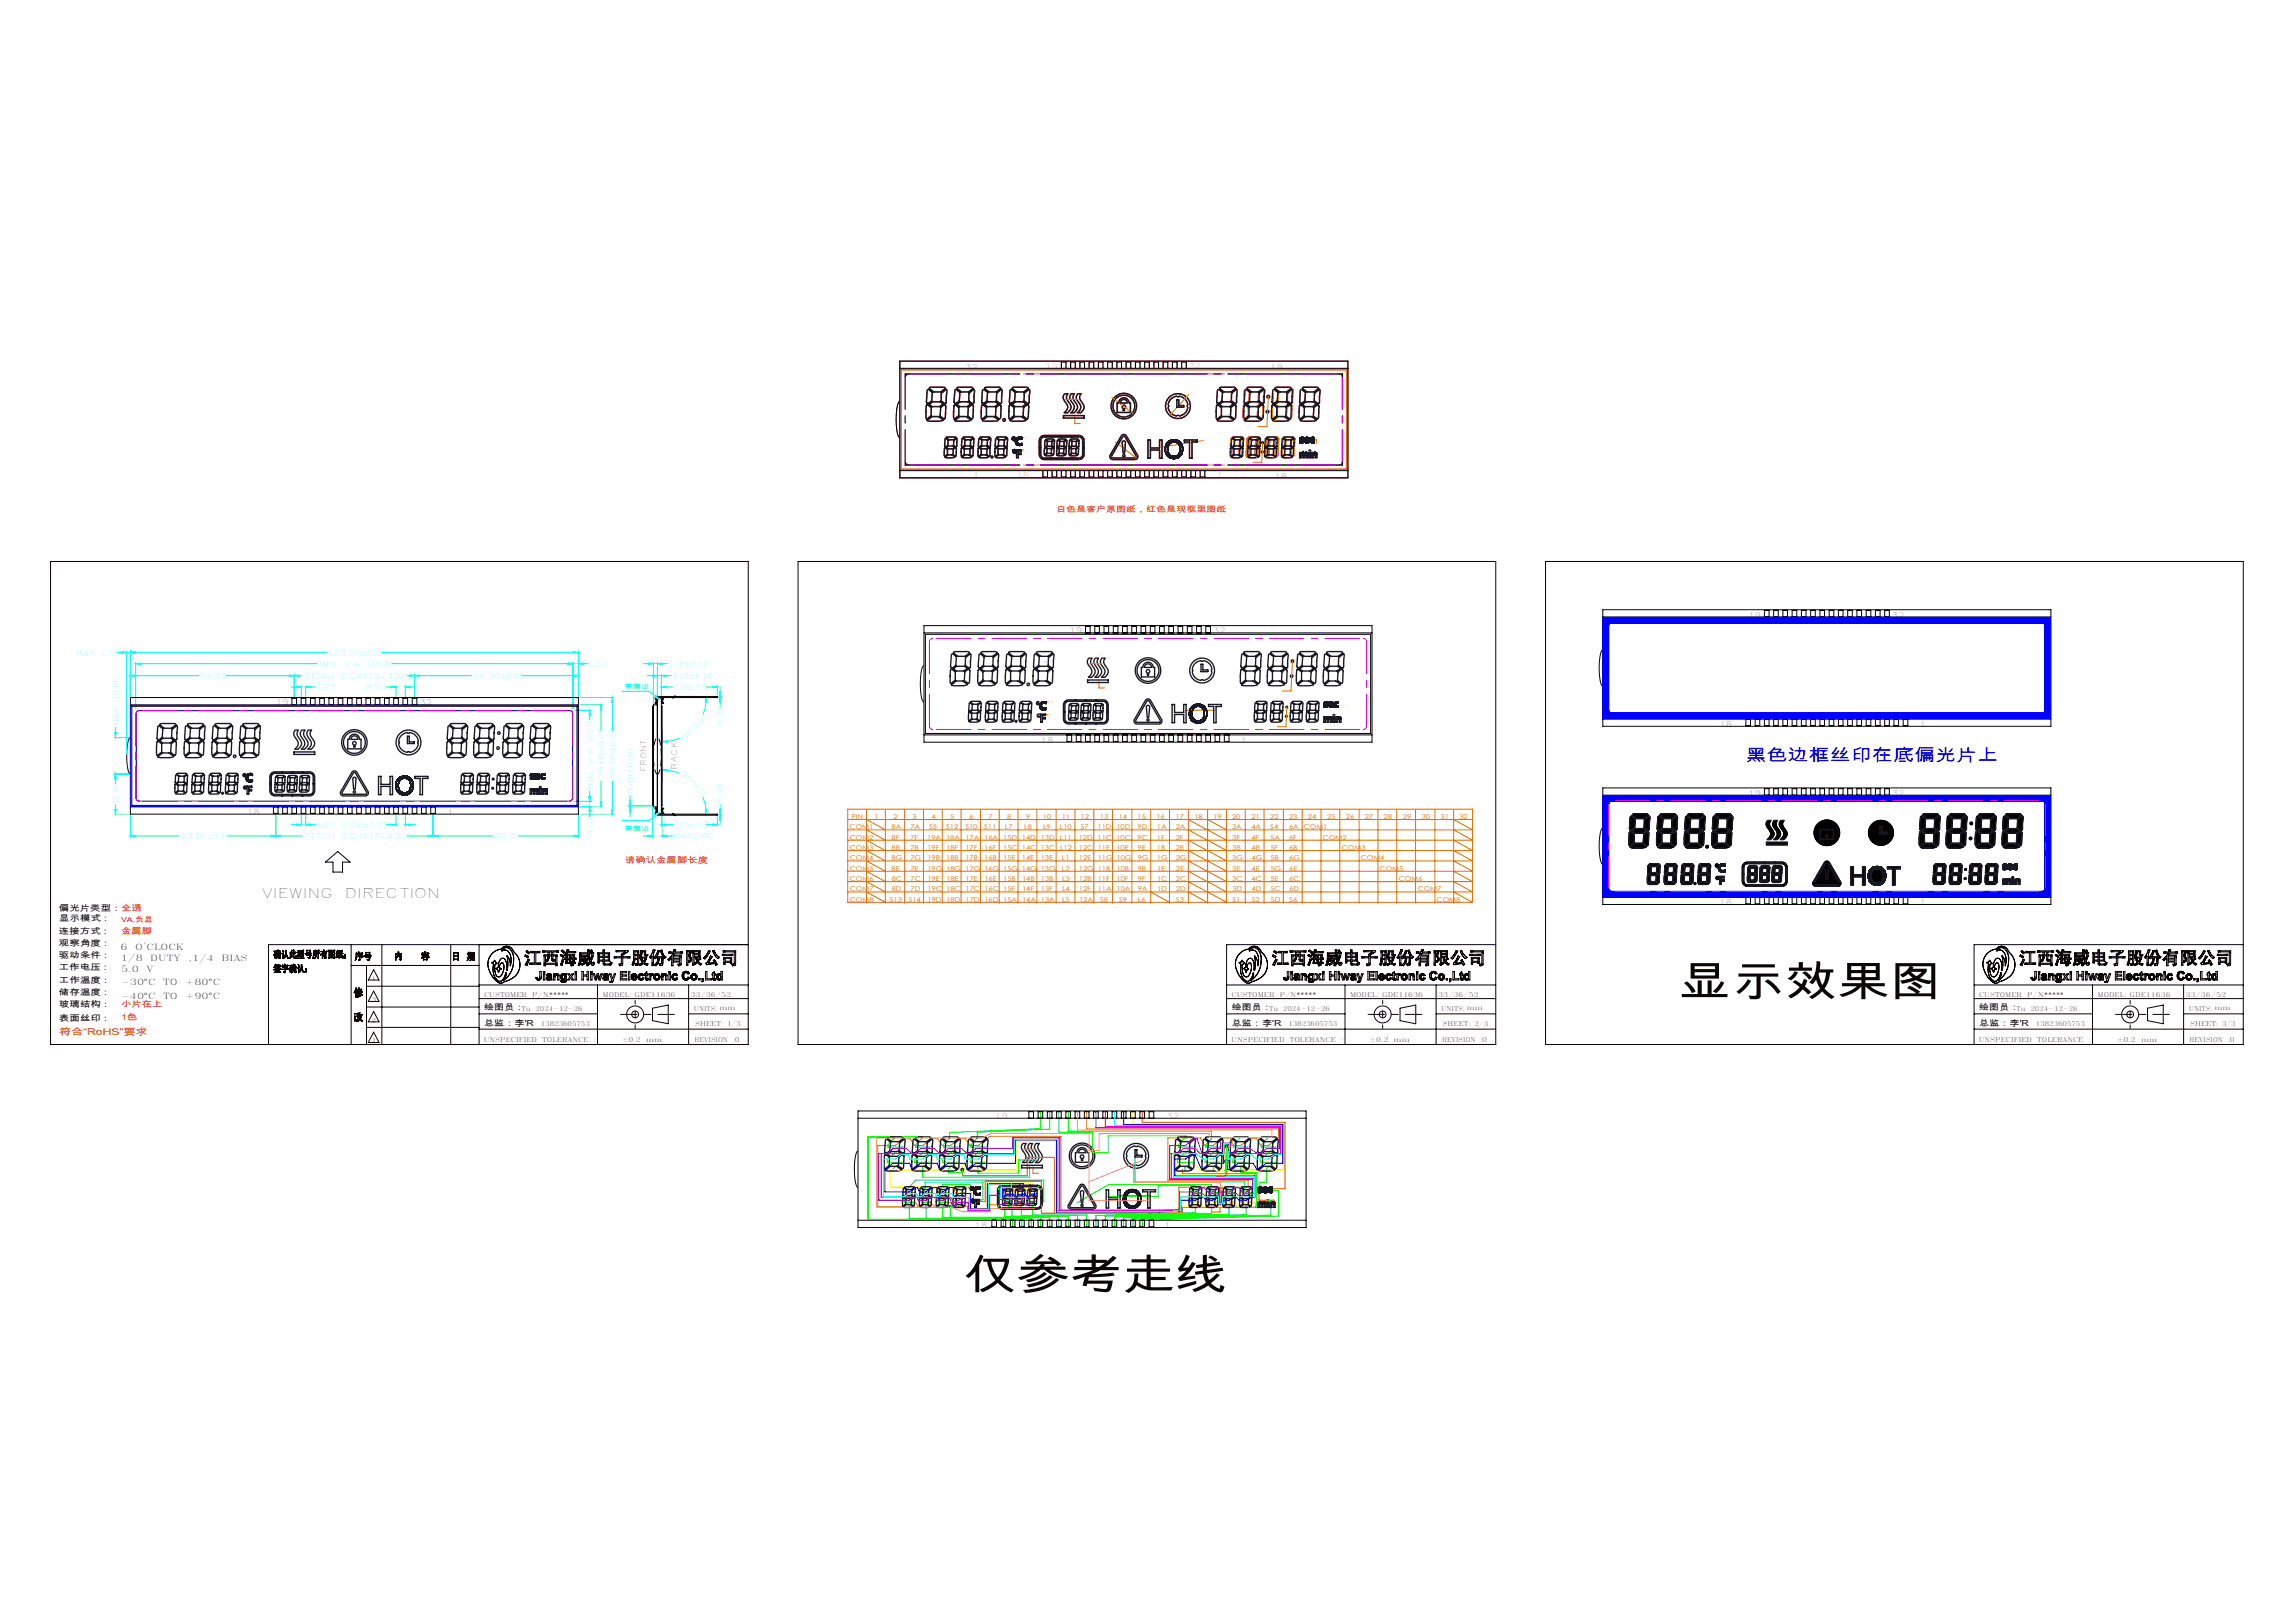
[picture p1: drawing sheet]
<svg xmlns="http://www.w3.org/2000/svg" width="420mm" height="297mm" viewBox="0 0 420 297" stroke-linecap="round" stroke-linejoin="round" font-family="sans-serif">
<defs><g id="words">
<g font-size="7.8" fill="#0a0605">
<text x="307.3" y="182.3">显示效果图</text>
<text x="176.5" y="236">仅参考走线</text>
</g>
<text font-size="3.1" fill="#00f" x="319.5" y="139.3">黑色边框丝印在底偏光片上</text>
<g font-size="2.4" fill="#0a0605">
<text x="48" y="164.3">VIEWING</text>
<text x="63.1" y="164.3">DIRECTION</text>
</g>
<text font-size="1.7" fill="#f00" x="10.8" y="189.4">符合“RoHS”要求</text>
<g font-size="1.5" fill="#f00">
<text x="193.3" y="93.8">白色是客户原图纸，红色是现框里图纸</text>
<text x="114.4" y="157.9">请确认金属脚长度</text>
<text x="22.2" y="170.9">金属脚</text>
<text x="22.2" y="184.3">小片在上</text>
<text x="22.2" y="186.7">1色</text>
</g>
<g font-size="1.5" fill="#0a0605">
<text x="10.8" y="166.6">偏光片类型：全透</text>
<text x="10.8" y="170.9">连接方式 :</text>
<text x="10.8" y="173">观察角度 :</text>
<text x="10.8" y="168.6">显示模式 :</text>
<text x="22.1" y="173.8">6</text>
<text x="24.7" y="173.8">O'CLOCK</text>
<text x="10.7" y="177.5">工作电压 :</text>
<text x="10.8" y="175.3">驱动条件 :</text>
<text x="10.8" y="179.8">工作温度 :</text>
<text x="22.1" y="175.8">1/8</text>
<text x="22.2" y="177.8">5.0</text>
<text x="26.8" y="177.8">V</text>
<text x="27.5" y="175.8">DUTY</text>
<text x="34.5" y="175.8">,1/4</text>
<text x="40.6" y="175.8">BIAS</text>
<text x="10.8" y="184.4">玻璃结构 :</text>
<text x="10.8" y="182.1">储存温度 :</text>
<text x="22.1" y="180.3">-30°C</text>
<text x="22.1" y="182.8">-40°C</text>
<text x="29.9" y="180.3">TO</text>
<text x="29.9" y="182.8">TO</text>
<text x="33.9" y="180.3">+80°C</text>
<text x="33.9" y="182.8">+90°C</text>
<text x="88.6" y="184.9">绘图员：</text>
<text x="225.4" y="184.9">绘图员：</text>
<text x="362.2" y="184.9">绘图员：</text>
<text x="10.8" y="186.8">表面丝印 :</text>
<text x="88.6" y="187.7">总监：李'R</text>
<text x="225.4" y="187.7">总监：李'R</text>
<text x="362.2" y="187.7">总监：李'R</text>
</g>
<g font-size="1.3" fill="#0a0605">
<text x="176.6" y="67.7">32</text>
<text x="232.4" y="67.7">19</text>
<text x="178" y="87.4">1</text>
<text x="233.3" y="87.6">18</text>
<text x="319.9" y="113">19</text>
<text x="346.2" y="113">32</text>
<text x="195.7" y="115.9">19</text>
<text x="222" y="115.9">32</text>
<text x="50.5" y="129.1">19</text>
<text x="76.7" y="129.1">32</text>
<text x="190.4" y="135.9">18</text>
<text x="227" y="135.9">1</text>
<text x="314.7" y="133">18</text>
<text x="351.3" y="133">1</text>
<text x="118.3" y="141.2" transform="rotate(-90 118.3 141.2)">FRONT</text>
<text x="123.9" y="141" transform="rotate(-90 123.9 141)">BACK</text>
<text x="45.2" y="149.1">18</text>
<text x="81.8" y="149.1">1</text>
<text x="319.9" y="145.6">19</text>
<text x="346.2" y="145.6">32</text>
<text x="314.7" y="165.6">18</text>
<text x="351.3" y="165.6">1</text>
<text x="182.1" y="204.7">19</text>
<text x="213.5" y="204.7">32</text>
<text x="178.4" y="224.7">18</text>
<text x="213" y="224.7">1</text>
</g>
<g font-size="1.3" fill="#f00">
<text x="191.3" y="67.5">19</text>
<text x="217.6" y="67.5">32</text>
<text x="186" y="87.5">18</text>
<text x="222.6" y="87.5">1</text>
<text x="22.2" y="168.6">VA,负显</text>
</g>
<g font-size="1.3" fill="#0ff">
<text x="13.9" y="120">MAX</text>
<text x="18.6" y="120">1.00</text>
<text x="60.2" y="120">123.00±0.20</text>
<text x="36.5" y="124.2">44.99</text>
<text x="55.6" y="124.2">PITCH</text>
<text x="58.4" y="122">MIN</text>
<text x="62.4" y="124.2">2.54X13=33.02</text>
<text x="62.8" y="122">V.A</text>
<text x="67.2" y="122">120.00</text>
<text x="86.5" y="124.2">44.99±0.10</text>
<text x="107.8" y="122">1.50</text>
<text x="122.3" y="122">1.10±0.10</text>
<text x="123.1" y="124.2">1.10±0.10</text>
<text x="21.7" y="128.1" transform="rotate(-90 21.7 128.1)">10.00</text>
<text x="57.9" y="126.3">1.27</text>
<text x="66.9" y="126.3">2.54</text>
<text x="123.4" y="126.3">?.0±0.5</text>
<text x="21.7" y="132.9" transform="rotate(-90 21.7 132.9)">MAX</text>
<text x="108.5" y="135.7" transform="rotate(-90 108.5 135.7)">25.00</text>
<text x="125.3" y="135.8" transform="rotate(-45 125.3 135.8)">9 0°± 5 °</text>
<text x="132.4" y="132.9" transform="rotate(-90 132.4 132.9)">0.30</text>
<text x="108.5" y="140.1" transform="rotate(-90 108.5 140.1)">V.A</text>
<text x="110.6" y="142.6" transform="rotate(-90 110.6 142.6)">28.00±0.20</text>
<text x="112.6" y="142.6" transform="rotate(-90 112.6 142.6)">32.00±0.20</text>
<text x="124.5" y="141.7" transform="rotate(45 124.5 141.7)">9 0°± 5 °</text>
<text x="21.7" y="147.1" transform="rotate(-90 21.7 147.1)">11.00</text>
<text x="108.5" y="144.5" transform="rotate(-90 108.5 144.5)">MIN</text>
<text x="115.9" y="145.3" transform="rotate(-90 115.9 145.3)">0.40±0.40</text>
<text x="132.4" y="147" transform="rotate(-90 132.4 147)">0.30</text>
<text x="33" y="153.6">39.91±0.10</text>
<text x="55.7" y="153.6">PITCH</text>
<text x="57.9" y="151.5">1.27</text>
<text x="62.4" y="151.5">2.54±0.05</text>
<text x="62.4" y="153.6">2.54X17=43.18</text>
<text x="90.4" y="153.6">39.91</text>
<text x="108.5" y="152.7" transform="rotate(-90 108.5 152.7)">1.50</text>
<text x="123.3" y="153.6">MAX2.80</text>
<text x="123.4" y="151.5">?.0±0.5</text>
</g>
<g font-size="1.2" fill="#0ff">
<text x="114.3" y="126.1">需磨边</text>
<text x="114.3" y="152">需磨边</text>
</g>
<g font-size="1.2" fill="#e17100">
<text x="155.8" y="149.8">PIN</text>
<text x="160" y="149.8">1</text>
<text x="163.5" y="149.8">2</text>
<text x="167" y="149.8">3</text>
<text x="170.5" y="149.8">4</text>
<text x="173.9" y="149.8">5</text>
<text x="177.4" y="149.8">6</text>
<text x="180.9" y="149.8">7</text>
<text x="184.3" y="149.8">8</text>
<text x="187.8" y="149.8">9</text>
<text x="190.9" y="149.8">10</text>
<text x="194.3" y="149.8">11</text>
<text x="197.8" y="149.8">12</text>
<text x="201.3" y="149.8">13</text>
<text x="204.7" y="149.8">14</text>
<text x="208.2" y="149.8">15</text>
<text x="211.6" y="149.8">16</text>
<text x="215.2" y="149.8">17</text>
<text x="218.6" y="149.8">18</text>
<text x="222" y="149.8">19</text>
<text x="225.5" y="149.8">20</text>
<text x="229" y="149.8">21</text>
<text x="232.5" y="149.8">22</text>
<text x="235.9" y="149.8">23</text>
<text x="239.3" y="149.8">24</text>
<text x="242.9" y="149.8">25</text>
<text x="246.3" y="149.8">26</text>
<text x="249.8" y="149.8">27</text>
<text x="253.2" y="149.8">28</text>
<text x="256.7" y="149.8">29</text>
<text x="260.2" y="149.8">30</text>
<text x="263.6" y="149.8">31</text>
<text x="267.1" y="149.8">32</text>
<text x="155.5" y="151.7">COM1</text>
<text x="155.5" y="153.6">COM2</text>
<text x="155.5" y="155.5">COM3</text>
<text x="163.2" y="151.7">8A</text>
<text x="163.2" y="153.6">8F</text>
<text x="163.2" y="155.5">8B</text>
<text x="166.6" y="151.7">7A</text>
<text x="166.6" y="153.6">7F</text>
<text x="166.6" y="155.5">7B</text>
<text x="169.7" y="153.6">19A</text>
<text x="169.7" y="155.5">19F</text>
<text x="170" y="151.7">S5</text>
<text x="173.1" y="151.7">S12</text>
<text x="173.1" y="153.6">18A</text>
<text x="173.2" y="155.5">18F</text>
<text x="176.7" y="151.7">S10</text>
<text x="176.7" y="153.6">17A</text>
<text x="176.7" y="155.5">17F</text>
<text x="180.1" y="151.7">S11</text>
<text x="180.1" y="153.6">16A</text>
<text x="180.1" y="155.5">16F</text>
<text x="183.6" y="153.6">15D</text>
<text x="183.6" y="155.5">15C</text>
<text x="183.9" y="151.7">L7</text>
<text x="187" y="153.6">14D</text>
<text x="187" y="155.5">14C</text>
<text x="187.4" y="151.7">L8</text>
<text x="190.5" y="153.6">13D</text>
<text x="190.5" y="155.5">13C</text>
<text x="190.9" y="151.7">L9</text>
<text x="194" y="151.7">L10</text>
<text x="194" y="153.6">L11</text>
<text x="194" y="155.5">L12</text>
<text x="197.4" y="153.6">12D</text>
<text x="197.4" y="155.5">12C</text>
<text x="197.8" y="151.7">S7</text>
<text x="200.9" y="151.7">11D</text>
<text x="200.9" y="153.6">11C</text>
<text x="200.9" y="155.5">11E</text>
<text x="204.3" y="151.7">10D</text>
<text x="204.3" y="153.6">10C</text>
<text x="204.3" y="155.5">10E</text>
<text x="208.2" y="151.7">9D</text>
<text x="208.2" y="153.6">9C</text>
<text x="208.2" y="155.5">9E</text>
<text x="211.7" y="151.7">1A</text>
<text x="211.7" y="153.6">1F</text>
<text x="211.7" y="155.5">1B</text>
<text x="215.2" y="151.7">2A</text>
<text x="215.2" y="153.6">2F</text>
<text x="215.2" y="155.5">2B</text>
<text x="225.5" y="151.7">3A</text>
<text x="225.5" y="153.6">3F</text>
<text x="225.5" y="155.5">3B</text>
<text x="229" y="151.7">4A</text>
<text x="229" y="153.6">4F</text>
<text x="229" y="155.5">4B</text>
<text x="232.5" y="151.7">S4</text>
<text x="232.5" y="153.6">5A</text>
<text x="232.5" y="155.5">5F</text>
<text x="235.9" y="151.7">6A</text>
<text x="235.9" y="153.6">6F</text>
<text x="235.9" y="155.5">6B</text>
<text x="238.6" y="151.7">COM1</text>
<text x="242.1" y="153.6">COM2</text>
<text x="245.6" y="155.5">COM3</text>
<text x="155.5" y="157.4">COM4</text>
<text x="155.5" y="159.3">COM5</text>
<text x="155.5" y="161.2">COM6</text>
<text x="163.2" y="157.4">8G</text>
<text x="163.2" y="159.3">8E</text>
<text x="163.2" y="161.2">8C</text>
<text x="166.6" y="157.4">7G</text>
<text x="166.6" y="159.3">7E</text>
<text x="166.6" y="161.2">7C</text>
<text x="169.7" y="157.4">19B</text>
<text x="169.7" y="159.3">19G</text>
<text x="169.7" y="161.2">19E</text>
<text x="173.2" y="157.4">18B</text>
<text x="173.2" y="159.3">18G</text>
<text x="173.2" y="161.2">18E</text>
<text x="176.7" y="157.4">17B</text>
<text x="176.7" y="159.3">17G</text>
<text x="176.7" y="161.2">17E</text>
<text x="180.1" y="157.4">16B</text>
<text x="180.1" y="159.3">16G</text>
<text x="180.1" y="161.2">16E</text>
<text x="183.6" y="157.4">15E</text>
<text x="183.6" y="159.3">15G</text>
<text x="183.6" y="161.2">15B</text>
<text x="187" y="157.4">14E</text>
<text x="187" y="159.3">14G</text>
<text x="187" y="161.2">14B</text>
<text x="190.5" y="157.4">13E</text>
<text x="190.5" y="159.3">13G</text>
<text x="190.5" y="161.2">13B</text>
<text x="194.3" y="157.4">L1</text>
<text x="194.3" y="159.3">L2</text>
<text x="194.4" y="161.2">L3</text>
<text x="197.4" y="157.4">12E</text>
<text x="197.4" y="159.3">12G</text>
<text x="197.5" y="161.2">12B</text>
<text x="200.9" y="157.4">11G</text>
<text x="200.9" y="159.3">11B</text>
<text x="200.9" y="161.2">11F</text>
<text x="204.3" y="157.4">10G</text>
<text x="204.3" y="159.3">10B</text>
<text x="204.3" y="161.2">10F</text>
<text x="208.2" y="157.4">9G</text>
<text x="208.2" y="159.3">9B</text>
<text x="208.2" y="161.2">9F</text>
<text x="211.7" y="157.4">1G</text>
<text x="211.7" y="159.3">1E</text>
<text x="211.7" y="161.2">1C</text>
<text x="215.2" y="157.4">2G</text>
<text x="215.2" y="159.3">2E</text>
<text x="215.2" y="161.2">2C</text>
<text x="225.5" y="157.4">3G</text>
<text x="225.5" y="159.3">3E</text>
<text x="225.5" y="161.2">3C</text>
<text x="229" y="157.4">4G</text>
<text x="229" y="159.3">4E</text>
<text x="229.1" y="161.2">4C</text>
<text x="232.5" y="157.4">5B</text>
<text x="232.5" y="159.3">5G</text>
<text x="232.5" y="161.2">5E</text>
<text x="235.9" y="157.4">6G</text>
<text x="235.9" y="159.3">6E</text>
<text x="235.9" y="161.2">6C</text>
<text x="249" y="157.4">COM4</text>
<text x="252.5" y="159.3">COM5</text>
<text x="256" y="161.2">COM6</text>
<text x="155.5" y="163.1">COM7</text>
<text x="155.5" y="165">COM8</text>
<text x="162.9" y="165">S13</text>
<text x="163.2" y="163.1">8D</text>
<text x="166.3" y="165">S14</text>
<text x="166.6" y="163.1">7D</text>
<text x="169.7" y="163.1">19C</text>
<text x="169.7" y="165">19D</text>
<text x="173.2" y="163.1">18C</text>
<text x="173.2" y="165">18D</text>
<text x="176.7" y="163.1">17C</text>
<text x="176.7" y="165">17D</text>
<text x="180.2" y="163.1">16C</text>
<text x="180.2" y="165">16D</text>
<text x="183.6" y="163.1">15F</text>
<text x="183.6" y="165">15A</text>
<text x="187" y="163.1">14F</text>
<text x="187" y="165">14A</text>
<text x="190.5" y="163.1">13F</text>
<text x="190.5" y="165">13A</text>
<text x="194.4" y="163.1">L4</text>
<text x="194.4" y="165">L5</text>
<text x="197.5" y="163.1">12F</text>
<text x="197.5" y="165">12A</text>
<text x="200.9" y="163.1">11A</text>
<text x="201.3" y="165">S8</text>
<text x="204.3" y="163.1">10A</text>
<text x="204.8" y="165">S9</text>
<text x="208.2" y="163.1">9A</text>
<text x="208.2" y="165">L6</text>
<text x="211.8" y="163.1">1D</text>
<text x="215.2" y="163.1">2D</text>
<text x="215.2" y="165">S3</text>
<text x="225.5" y="163.1">3D</text>
<text x="225.5" y="165">S1</text>
<text x="229.1" y="163.1">4D</text>
<text x="229.1" y="165">S2</text>
<text x="232.5" y="163.1">5C</text>
<text x="232.5" y="165">5D</text>
<text x="235.9" y="163.1">6D</text>
<text x="236" y="165">S6</text>
<text x="259.5" y="163.1">COM7</text>
<text x="262.9" y="165">COM8</text>
</g>
<g font-size="1.2" fill="#0a0605">
<text x="67.9" y="179.5">4</text>
<text x="68" y="183.4">3</text>
<text x="88.6" y="182.4">CUSTOMER</text>
<text x="95.5" y="185">Tu</text>
<text x="97.4" y="182.4">P/N:*****</text>
<text x="98" y="185">2024-12-26</text>
<text x="110.3" y="182.4">MODEL: GDE11636</text>
<text x="126.4" y="182.5">33/36/52</text>
<text x="127" y="185">UNITS: mm</text>
<text x="225.4" y="182.4">CUSTOMER</text>
<text x="232.3" y="185">Tu</text>
<text x="234.2" y="182.4">P/N:*****</text>
<text x="234.8" y="185">2024-12-26</text>
<text x="247.1" y="182.4">MODEL: GDE11636</text>
<text x="263.2" y="182.5">33/36/52</text>
<text x="263.8" y="185">UNITS: mm</text>
<text x="362.2" y="182.4">CUSTOMER</text>
<text x="369.1" y="185">Tu</text>
<text x="371" y="182.4">P/N:*****</text>
<text x="371.6" y="185">2024-12-26</text>
<text x="383.9" y="182.4">MODEL: GDE11636</text>
<text x="400" y="182.5">33/36/52</text>
<text x="400.5" y="185">UNITS: mm</text>
<text x="68" y="187.2">2</text>
<text x="68.1" y="190.9">1</text>
<text x="88.5" y="190.7">UNSPECIFIED</text>
<text x="99" y="187.8">13823605753</text>
<text x="99.2" y="190.7">TOLERANCE</text>
<text x="108.6" y="190.7">:</text>
<text x="113.9" y="190.7">±0.2</text>
<text x="118.2" y="190.7">mm</text>
<text x="127.1" y="190.6">REVISION</text>
<text x="127.2" y="187.7">SHEET: 1/3</text>
<text x="134.1" y="190.6">:0</text>
<text x="225.3" y="190.7">UNSPECIFIED</text>
<text x="235.8" y="187.8">13823605753</text>
<text x="236" y="190.7">TOLERANCE</text>
<text x="245.4" y="190.7">:</text>
<text x="250.7" y="190.7">±0.2</text>
<text x="255" y="190.7">mm</text>
<text x="263.9" y="190.6">REVISION</text>
<text x="264" y="187.7">SHEET: 2/3</text>
<text x="270.9" y="190.6">:0</text>
<text x="362.1" y="190.7">UNSPECIFIED</text>
<text x="372.6" y="187.8">13823605753</text>
<text x="372.8" y="190.7">TOLERANCE</text>
<text x="387.4" y="190.7">±0.2</text>
<text x="391.8" y="190.7">mm</text>
<text x="400.7" y="190.6">REVISION</text>
<text x="400.8" y="187.7">SHEET: 3/3</text>
<text x="407.7" y="190.6">:0</text>
</g>
<g font-size="1" fill="#e17100">
<text x="175.5" y="121.5">1</text>
<text x="180.7" y="121.5">2</text>
<text x="185.7" y="121.5">3</text>
<text x="190.8" y="121.4">4</text>
<text x="233.4" y="121.4">6</text>
<text x="244" y="121.4">8</text>
<text x="178" y="130.1">9</text>
<text x="180.8" y="130.1">10</text>
<text x="184" y="130.1">11</text>
<text x="187" y="130">12</text>
<text x="230" y="130">16</text>
<text x="233" y="130">17</text>
<text x="236.6" y="130">18</text>
<text x="239.6" y="130">19</text>
<text x="163.5" y="210.3">1</text>
<text x="168.6" y="210.3">2</text>
<text x="173.7" y="210.3">3</text>
<text x="178.8" y="210.3">4</text>
<text x="216.8" y="210.3">5</text>
<text x="221.9" y="210.2">6</text>
<text x="226.9" y="210.2">7</text>
<text x="231.9" y="210.2">8</text>
<text x="165.9" y="218.9">9</text>
<text x="168.8" y="218.9">10</text>
<text x="171.9" y="218.9">11</text>
<text x="174.9" y="218.8">12</text>
<text x="218.1" y="218.8">16</text>
<text x="221.2" y="218.8">17</text>
<text x="224.3" y="218.8">18</text>
<text x="227.4" y="218.8">19</text>
</g>
<g font-size=".8" fill="#e17100">
<text x="201.3" y="125.9">S3</text>
<text x="209.6" y="124.8">S4</text>
<text x="219.3" y="124.1">S5</text>
<text x="187.6" y="126.3">S1</text>
<text x="191.4" y="131.4">S9</text>
<text x="191.7" y="128.9">S8</text>
<text x="208.2" y="131.9">S10</text>
<text x="218.6" y="131.3">S11</text>
<text x="234.8" y="126.4">S6</text>
<text x="245" y="129.5">S13</text>
<text x="185.3" y="133">S7</text>
<text x="233.6" y="133">S12</text>
<text x="242.7" y="133.1">S14</text>
<text x="188.6" y="208.9">S2</text>
<text x="175.5" y="215.1">S1</text>
<text x="189.3" y="214.7">S3</text>
<text x="197.5" y="213.6">S4</text>
<text x="207.2" y="212.9">S5</text>
<text x="222.8" y="215.2">S6</text>
<text x="173.2" y="221.8">S7</text>
<text x="179.3" y="220.2">S9</text>
<text x="179.6" y="217.7">S8</text>
<text x="196.2" y="220.7">S10</text>
<text x="206.6" y="220.1">S11</text>
<text x="221.5" y="221.8">S12</text>
<text x="230.6" y="221.9">S14</text>
<text x="232.9" y="218.3">S13</text>
</g>
<g font-size=".7" fill="#e17100">
<text x="174.2" y="124.3">E</text>
<text x="174.3" y="121.5">F</text>
<text x="175.3" y="125.5">D</text>
<text x="175.5" y="122.8">G</text>
<text x="175.6" y="120.1">A</text>
<text x="176.8" y="124.3">C</text>
<text x="176.9" y="121.5">B</text>
<text x="163.5" y="208.9">A</text>
<text x="162.1" y="213.1">E</text>
<text x="162.3" y="210.3">F</text>
<text x="163.2" y="214.3">D</text>
<text x="163.5" y="211.6">G</text>
<text x="164.8" y="213.1">C</text>
<text x="164.8" y="210.3">B</text>
</g>
<g font-size=".5" fill="#e17100">
<text x="196.9" y="77.5">S3</text>
<text x="203.1" y="72.4">S4</text>
<text x="229.5" y="72.9">6</text>
<text x="187.4" y="83">S9</text>
<text x="187.6" y="80.5">S8</text>
<text x="203.7" y="80.6">S10</text>
<text x="196.1" y="129.9">13</text>
<text x="198.3" y="130">14</text>
<text x="200.6" y="130">15</text>
<text x="184" y="218.8">13</text>
<text x="186.3" y="218.8">14</text>
<text x="188.5" y="218.8">15</text>
</g>
<g font-size=".4" fill="#e17100">
<text x="216.8" y="72.1">S5</text>
<text x="220" y="80.5">S11</text>
<text x="238.3" y="82.4">S14</text>
<text x="240.9" y="81.5">S13</text>
</g>
<g font-size=".3" fill="#e17100">
<text x="230.4" y="77.9">S6</text>
<text x="173.8" y="81.2">9</text>
<text x="176.9" y="81.2">10</text>
<text x="180" y="81.2">11</text>
<text x="183.1" y="81.3">12</text>
<text x="189.5" y="82.9">L11</text>
<text x="189.5" y="81.2">L12</text>
<text x="191.5" y="79.5">L1</text>
<text x="191.8" y="81.4">13</text>
<text x="193.1" y="79.5">L2</text>
<text x="194.1" y="81.5">14</text>
<text x="195" y="79.5">L3</text>
<text x="196.4" y="81.4">15</text>
<text x="196.7" y="79.5">L4</text>
<text x="198.6" y="82.8">L6</text>
<text x="198.6" y="81.1">L5</text>
<text x="226.2" y="81.3">16</text>
<text x="229.3" y="81.3">17</text>
<text x="232.4" y="81.3">18</text>
<text x="235.5" y="81.2">19</text>
<text x="181.2" y="84.4">S7</text>
<text x="191.3" y="84.6">L10</text>
<text x="193" y="84.6">L9</text>
<text x="195" y="84.6">L8</text>
<text x="197.1" y="84.6">L7</text>
<text x="229.5" y="84.5">S12</text>
<text x="193.9" y="131.3">L11</text>
<text x="193.9" y="129.6">L12</text>
<text x="195.9" y="127.9">L1</text>
<text x="197.6" y="127.9">L2</text>
<text x="199.4" y="127.9">L3</text>
<text x="201.1" y="127.9">L4</text>
<text x="203" y="131.2">L6</text>
<text x="203" y="129.5">L5</text>
<text x="195.7" y="132.9">L10</text>
<text x="197.5" y="132.9">L9</text>
<text x="199.4" y="132.9">L8</text>
<text x="201.6" y="132.9">L7</text>
<text x="181.8" y="220.1">L11</text>
<text x="181.8" y="218.4">L12</text>
<text x="183.6" y="221.8">L10</text>
<text x="183.8" y="216.7">L1</text>
<text x="185.4" y="221.8">L9</text>
<text x="185.5" y="216.7">L2</text>
<text x="187.3" y="221.8">L8</text>
<text x="187.4" y="216.7">L3</text>
<text x="189.1" y="216.7">L4</text>
<text x="189.5" y="221.8">L7</text>
<text x="190.9" y="220">L6</text>
<text x="190.9" y="218.3">L5</text>
</g>
</g></defs>
<g fill="none" stroke="#0ff" stroke-width=".18">
<path d="M21.4 119.4h.9M22.3 119.2l.9 .2-.9 .1zM23.2 119.1v18.9M23.9 119.4l.9-.2v.3zM23.9 119.1v8.3M24.8 119.4h35M69.9 119.4h35M104.9 119.2l1 .2-1 .1zM105.9 119.1v8.3M20.8 135h2.8M21 134.1h.3l-.2 .9zM21.1 133.1v1"/>
<path d="M23.9 123.7l.9-.2v.3zM24.8 123.7h11.5M24.9 121.5l.9-.2v.3zM24.9 121.2v8.5M25.8 121.5h32.2M41.4 123.7h11.5M52.9 123.5l.9 .2-.9 .1zM53.3 125.7h.9M53.8 123.7l1-.2v.3zM53.8 123.4v4.1M54.2 125.6l.9 .1-.9 .2zM54.8 123.7h.4"/>
<path d="M55.1 125.4v2.1M56 125.7l.9-.1v.3zM56 125.4v2.1M56.9 125.7h.9M70.6 125.7h1M71.6 125.6l.9 .1-.9 .2zM71.7 121.5h32.2M72.5 125.4v2.1M74.2 125.7l.9-.1v.3zM74.2 125.4v2.1M74.5 123.7h.4M74.9 123.5l1 .2-1 .1z"/>
<path d="M75.1 125.7h.9M75.9 123.7l.9-.2v.3zM75.9 123.4v4.1M76.8 123.7h9.4M95.5 123.7h9.4M103.9 121.3l1 .2-1 .1zM104.9 121.2v8.5M104.9 123.5l1 .2-1 .1zM105.1 130h3.1M105.9 121.5l.9-.2v.3zM106.1 127.6h6.2M106.1 129h4.2"/>
<path d="M106.8 121.5h.9M107.9 130l.2 .9h-.3zM107.9 130.9v.9M110 129l.1 .9h-.3zM110 129.9v3.8M112 128.6v5.1M112 127.6l.2 1h-.3zM113.9 126.5h4.9l1.2 .9M117.7 121.5h1M118.5 123.7h.9M118.7 121.3l.9 .2-.9 .1zM119.4 123.5l.9 .2-.9 .1z"/>
<path d="M119.6 121.2v7.5M120.1 127.3l.6 .7-.8-.4zM120.3 121.5l.9-.2v.3zM120.3 121.2v7.5M121 123.7l1-.2v.3zM121 125.7l1-.1v.3zM121 123.4v4.2M121.2 135.7l.9-.2v.3zM121.2 133.6v2.4M121.2 121.5h.9M122 123.7h.9M122 125.7h1.2"/>
<path d="M124.4 135.1l-2.3 .6M129.2 125.7h1.2M129.2 128.6l-.6 2.2M129.2 127.6l.1 1h-.3zM130.4 125.6l.9 .1-.9 .2zM131.3 125.4v1.8M131.6 127.4h.5M131.6 127.6h.5M131.6 126.5h.3l-.1 .9zM131.8 125.6v.9M131.8 128.6v.9M131.8 127.6l.1 1h-.3z"/>
<path d="M20.8 149h2.8M21 148.1h.3l-.2 .9zM21.1 141.6l.2 1h-.3zM21.1 147.3v.8M21.1 142.6v.9M23.6 141.6h-2.8M23.9 153l.9-.2v.3zM23.9 149.3v4M24.8 153h7.9M41.6 153h7.9M49.5 152.8l1 .2-1 .1zM50.5 153l.9-.2v.3z"/>
<path d="M50.5 149.1v4.2M51.4 153h3.9M53.3 150.9h.9M54.2 150.8l.9 .1-.9 .2zM55.1 149.1v2.1M56 150.9l.9-.1v.3zM56 149.1v2.1M56.9 150.9h.9M70.6 150.9h1M71.6 150.8l.9 .1-.9 .2zM72.5 149.1v2.1M74.2 150.9l.9-.1v.3z"/>
<path d="M74.2 149.1v2.1M74.5 153h3.8M75.1 150.9h.9M78.3 152.8l.9 .2-.9 .1zM79.2 153l1-.2v.3zM79.2 149.1v4.2M80.2 153h10M94.9 153h10M104.9 152.8l1 .2-1 .1zM105.1 146.6h3.1M105.9 148.7v4.6M106.1 147.6h4.2"/>
<path d="M106.1 149h6.2M107.8 145.7h.3l-.2 .9zM107.9 147.6l.2 1h-.3zM107.9 144.8v.9M107.9 148.6v.9M109.8 146.7h.3l-.1 .9zM110 142.9v3.8M111.9 148.1h.3l-.2 .9zM112 142.9v5.2M115 147.6h4.3M115 147.4h4.2M115.2 146.5h.3l-.2 .9z"/>
<path d="M115.3 147.6l.2 1h-.3zM115.3 145.5v1M115.3 148.6v.9M117.6 153h.9M118.5 152.8l.9 .2-.9 .1zM119.4 147.1v6.2M119.9 149.1l.8-.5-.6 .7zM120 149.2l-1.2 .9h-4.9M121 149.1v2.1M121 150.9l1-.1v.3zM121.2 147.4v5.9M121.2 153l.9-.2v.3z"/>
<path d="M121.2 140.9l.9-.1v.3zM121.2 140.6v2.4M122 150.9h1.2M122.1 141l2.3 .6M122.1 153h1M128.6 145.8l.6 2.3M129 148.1h.3l-.1 .9zM129.2 150.9h1.2M130.4 150.8l.9 .1-.9 .2zM131.3 149.5v1.7M131.6 149h.5M131.6 149.2h.5"/>
<path d="M131.6 148.1h.3l-.1 .9zM131.8 147.1v1M131.8 150.1v.9M131.8 149.2l.1 .9h-.3zM203.9 203.4v2.6h30.7v5.2h-1.3l-1.1 .9h-2.3l-1-.9h-.7l-1.1 .9h-2.3l.2-2.8h-1l-.1 1.9h-.8l-1.1 .9h-1.8l-1.3-1h-4.2v4.3h14.9v3.6h-5.9v1.3h-.8l.1-1.3h-7v2.6l-3.8 .1h-18.6v-13.2h-7.9v2.7h-5.6l-1.1 .9h-2.5l-.1-.9h-1.3l-1.1 .9h-2.5l-.2-.9h-1.3l-1.1 .9h-2.5l-.1-.9h-1.3l-1.1 .9h-2.2v6.9h3.9l.6-.6h1.4l.6 .6h.5l.6-.6h2v.6h.5l.5-.6h1.9l.3 .7h2.9v2.2h3.4v-4.6h4.3v.6h-1.6l-.4 .2v1.6h5.7"/>
</g>
<g fill="none" stroke="#f00" stroke-width=".18">
<path d="M164.7 67.4h82M164.7 66.1h82v21.3h-82zM164.7 73.4a3.8 3.8 0 0 0-.7 2.8 6.7 6.7 0 0 0 .6 3.9h.1M164.9 67.7h81.5v18.1h-81.5zM194.2 67.4v-1.2h.9v1.2M195.9 67.4v-1.2h.9v1.2M197.6 67.4v-1.2h.9v1.2M199.3 67.4v-1.2h.9v1.2M201 67.4v-1.2h.9v1.2M202.7 67.4v-1.2h.9v1.2M204.4 67.4v-1.2h.8v1.2M206.1 67.4v-1.2h.8v1.2"/>
<path d="M207.8 67.4v-1.2h.8v1.2M209.5 67.4v-1.2h.8v1.2M211.2 67.4v-1.2h.8v1.2M212.9 67.4v-1.2h.8v1.2M214.6 67.4v-1.2h.8v1.2M216.3 67.4v-1.2h.8v1.2M164.7 86.1h82M190.9 86.1v1.2h.8v-1.2M192.5 86.1v1.2h.9v-1.2M194.2 86.1v1.2h.9v-1.2M195.9 86.1v1.2h.9v-1.2M197.6 86.1v1.2h.9v-1.2"/>
<path d="M199.3 86.1v1.2h.9v-1.2M201 86.1v1.2h.9v-1.2M202.7 86.1v1.2h.9v-1.2M204.4 86.1v1.2h.8v-1.2M206.1 86.1v1.2h.8v-1.2M207.8 86.1v1.2h.8v-1.2M209.5 86.1v1.2h.8v-1.2M211.2 86.1v1.2h.8v-1.2M212.9 86.1v1.2h.8v-1.2M214.6 86.1v1.2h.8v-1.2M216.3 86.1v1.2h.8v-1.2M217.9 86.1v1.2h.9v-1.2"/>
<path d="M219.6 86.1v1.2h.9v-1.2M176.2 214.1v1h11.8v-3.3h5v10.2M184.1 217.6h6.5M209 203.4v2h26.2v12.1h-4.8v2.1h2.7v1.3h-16.8v1l-4.1 .1h-21.6v-5.9h-10.3v3.8h-2.1v-1.6h.2v-1h-2.5M216.4 214v.8h13.5v6.1M224.5 209.8v5"/>
</g>
<g fill="none" stroke="#f00" stroke-width=".25">
<path d="M169.6 74.1l.8 .5v1.5l-.8 .6-.1-.3v-1.1zM169.7 76.9v.1M169.7 77l.9-.8h1.1l.9 .6-.8 .3h-1.6zM169.8 71.3h.2l.6 .5-.1 1.6-.6 .4h-.2l-.2-.2zM170.1 74l.6-.5h1.4l.5 .4-.6 .5h-1.4zM170.1 70.9l2.6-.1 .3 .3-.8 .6h-1.3l-.8-.6zM172.2 74.6l.5-.5h.2l.2 .2-.1 2.1-.2 .3-.7-.5zM172.3 71.9l.9-.6v2.3l-.1 .3-.9-.5zM174.7 74.1l.8 .5v1.5l-.8 .6-.2-.3v-1.1zM174.7 76.9l.9-.7h1.2l.9 .6-.8 .3h-1.7zM174.8 71.3h.2l.7 .5-.1 1.6-.6 .4h-.3l-.1-.2zM175.1 74l.6-.5h1.4l.6 .4-.7 .5h-1.4z"/>
<path d="M175.2 70.9l2.5-.1 .4 .3-.8 .6h-1.4l-.8-.6zM177.2 74.6l.6-.5h.2l.1 .2v2.1l-.2 .3-.8-.5zM177.3 71.9l1-.6-.1 2.3-.1 .3-.8-.5zM179.8 74.1l.7 .5v1.5l-.8 .6-.1-.3v-1.1zM179.8 76.9v.1M179.8 77l.9-.8h1.2l.8 .6-.8 .3h-1.6zM179.9 71.3h.2l.6 .5-.1 1.6-.5 .4h-.3l-.1-.2zM180.2 74l.6-.5h1.4l.5 .4-.6 .5h-1.4zM180.3 70.9l2.5-.1 .3 .3-.8 .6h-1.3l-.8-.6zM182.3 74.6l.5-.5h.3l.1 .2-.1 2.1-.2 .3-.7-.5zM182.4 71.9l.9-.6v2.3l-.1 .3-.9-.5zM184.8 74.1l.8 .5v1.5l-.8 .6-.2-.3v-1.1z"/>
<path d="M184.9 76.9v.1M184.9 77l.8-.8h1.2l.9 .6-.8 .3h-1.7zM185 71.3h.1l.7 .5-.1 1.6-.6 .4h-.3l-.1-.2zM185.2 74l.6-.5h1.5l.5 .4-.6 .5h-1.5zM185.3 70.9l2.5-.1 .4 .3-.8 .6h-1.4l-.8-.6zM187.3 74.6l.6-.5h.2l.2 .2-.1 2.1-.2 .3-.8-.5zM187.4 71.9l1-.6v2.3l-.2 .3-.8-.5zM190.5 79.9l.5-.2h1.4v.3h-1.3l-.4 .1zM192.5 79.7h1.7v.3h-1.7zM194.4 79.7h1.7v.3h-1.7zM194.6 76h3.8v.5h-3.8zM194.8 72l.6 .1a1.45 1.45 0 0 0 .4 1.9l.2 .5-.2 .6-.5 .4h-.6l.5-.4 .2-.5-.1-.5-.4-.6a.99 .99 0 0 1-.1-1.5z"/>
<path d="M196 72l.6 .1a1.45 1.45 0 0 0 .4 1.9l.2 .5-.2 .6-.5 .4h-.6l.5-.4 .2-.5-.1-.5-.4-.6a.99 .99 0 0 1-.1-1.5zM196.2 79.7h1.3l.6 .2-.2 .2-.4-.1h-1.3zM197.2 72l.6 .1a1.45 1.45 0 0 0 .4 1.9l.2 .5-.2 .6-.5 .4h-.6l.5-.4 .2-.5-.1-.5-.4-.6a.99 .99 0 0 1-.1-1.5zM205 73.1a.95 .95 0 0 1 1-.2 .95 .95 0 0 1 .6 .8h.3v1.8h-2.4v-1.8h.2zM205.2 73.3a.65 .65 0 0 1 .7-.2 .65 .65 0 0 1 .4 .6h-1.3zM205.3 79.7a.54 .54 0 0 1 .8 .1l2.1 3.5a.54 .54 0 0 1-.5 .8h-4.1a.54 .54 0 0 1-.4-.8zM205.4 74.2a.33 .33 0 0 1 .5 .1 .33 .33 0 0 1-.1 .5v.3h-.2v-.3a.33 .33 0 0 1-.2-.6zM205.5 79.9l.2-.1 .2 .1 2 3.5-.1 .4h-4.2l-.2-.1v-.3zM214.2 73.1a1.47 1.47 0 0 1 1.2-.5h.1a1.55 1.55 0 0 1 1.8 1.6 1.55 1.55 0 0 1-1.6 1.9v-.1a1.55 1.55 0 0 1-1.9-1.6l.1-.1a.84 .84 0 0 1 .3-1.2zM215.4 73.2h.3v1h.9v.3h-1.2zM222.8 74.1l.7 .5v1.5l-.8 .6-.1-.3v-1.1zM222.8 76.9v.1"/>
<path d="M222.8 77l.9-.8h1.2l.8 .6-.8 .3h-1.6zM222.9 71.3h.2l.6 .5-.1 1.6-.5 .4h-.3l-.1-.2zM223.2 74l.6-.5h1.4l.5 .4-.6 .5h-1.4zM223.3 70.9l2.5-.1 .3 .3-.8 .6h-1.3l-.8-.6zM225.3 74.6l.5-.5h.3l.1 .2-.1 2.1-.2 .3-.7-.5zM225.4 71.9l.9-.6v2.3l-.1 .3-.9-.5zM227.7 74.1l.7 .5v1.5l-.8 .6-.1-.3v-1.1zM227.7 76.9v.1M227.7 77l.9-.8h1.2l.9 .6-.8 .3h-1.7zM227.8 71.3h.2l.7 .5-.2 1.6-.5 .4h-.3l-.1-.2zM228.1 74l.6-.5h1.4l.5 .4-.6 .5h-1.4zM228.2 70.9l2.5-.1 .4 .3-.9 .6h-1.3l-.8-.6z"/>
<path d="M230.2 74.6l.6-.5h.2l.1 .2-.1 2.1-.2 .3-.7-.5zM230.3 71.9l1-.6-.1 2.3-.1 .3-.8-.5zM233 74.1l.8 .5v1.5l-.8 .6-.2-.3v-1.1zM233.1 76.9v.1M233.1 77l.8-.8h1.2l.9 .6-.8 .3h-1.7zM233.2 71.3h.1l.7 .5-.1 1.6-.6 .4h-.3l-.1-.2zM233.4 74l.6-.5h1.5l.5 .4-.7 .5h-1.4zM233.5 70.9l2.5-.1 .4 .3-.8 .6h-1.4l-.8-.6zM235.5 74.6l.6-.5h.2l.2 .2-.1 2.1-.2 .3-.8-.5zM235.6 71.9l1-.6v2.3l-.2 .3-.8-.5zM237.9 74.1l.8 .5v1.5l-.8 .6-.2-.3v-1.1zM238 76.9v.1"/>
<path d="M238 77l.9-.8h1.1l.9 .6-.8 .3h-1.6zM238.1 71.3h.2l.6 .5-.1 1.6-.6 .4h-.2l-.2-.2zM238.4 74l.6-.5h1.4l.5 .4-.6 .5h-1.4zM238.4 70.9l2.5-.1 .4 .3-.8 .6h-1.3l-.8-.6zM240.4 74.6l.6-.5h.2l.2 .2-.1 2.1-.2 .3-.8-.5zM240.6 71.9l.9-.6v2.3l-.2 .3-.8-.5zM172.9 81.9l.5 .3v.9l-.5 .4-.1-.8zM173 83.7l.5-.5h.7l.5 .4-.4 .2zM173 80.2l.5 .3-.1 1-.3 .3-.2-.2zM173.2 81.9l.3-.3h.9l.3 .2-.3 .3h-.9zM173.2 80h1.6l.2 .1-.5 .4h-.8l-.5-.4zM174.5 82.2l.3-.3 .2 .2v1.2l-.2 .2-.4-.3z"/>
<path d="M174.5 80.6l.6-.4-.1 1.6-.5-.3zM175.1 80.2h.1M176 81.9l.5 .3v.9l-.5 .4-.1-.8zM176 83.7h.1M176.1 83.7l.5-.5h.7l.5 .4-.5 .2zM176.1 80.2l.5 .3-.1 1-.3 .3-.2-.2zM176.3 81.9l.3-.3h.9l.3 .2-.4 .3h-.8zM176.3 80h1.5l.3 .1-.5 .4h-.8l-.5-.4zM177.5 82.2l.4-.3 .2 .2v1.2l-.2 .2-.4-.3zM177.6 80.6l.6-.4-.1 1.6-.5-.3zM178.2 80.2h.1M179.1 81.9l.5 .3v.9l-.5 .4-.1-.8z"/>
<path d="M179.1 83.7h.1M179.1 83.7l.6-.5h.7l.5 .4-.5 .2zM179.2 80.2l.5 .3-.1 1-.3 .3-.3-.2zM179.4 81.9l.3-.3h.9l.3 .2-.4 .3h-.8zM179.4 80h1.5l.3 .1-.5 .4h-.9l-.4-.4zM180.6 82.2l.4-.3 .2 .2-.1 1.2-.1 .2-.4-.3zM180.7 80.6l.6-.4-.1 1.6-.5-.3zM181.2 80.2h.1M182.2 81.9l.4 .3v.9l-.4 .4-.1-.8zM182.2 83.7h.1M182.2 83.7l.5-.5h.8l.5 .4-.5 .2zM182.3 80.2l.5 .3-.1 1-.3 .3-.3-.2z"/>
<path d="M182.4 81.9l.4-.3h.9l.3 .2-.4 .3h-.9zM182.5 80h1.5l.2 .1-.5 .4h-.8l-.5-.4zM183.7 82.2l.4-.3 .2 .2-.1 1.2-.1 .2-.4-.3zM183.8 80.6l.6-.4-.1 1.6-.5-.3zM184.3 80.2h.1M185.8 80.8v.1M185.8 80.8h.1M185.8 80.7v.1M185.8 80.9h.1M185.9 80.9v.1M185.9 80.7l-.1 .1M185.9 80.6h.1"/>
<path d="M185.9 80.9h.1M185.9 81h.1M185.9 80.6l-.1 .1M185.9 81v.1M185.9 80.5v.1M185.9 80.5h.1M185.9 81.1v.1M185.9 81.2h.1M185.9 80.4v.1M185.9 80.4h.1M186 81.2h.1M186 81.2v.1"/>
<path d="M186 80.3l-.1 .1M186 81.3h.1M186 82.3h.9v.2h-.6v.4h.6v.3h-.6v.6h-.3zM186.1 81.3v.1M186.1 80.2l-.1 .1M186.1 81.4h.1M186.1 80.7v.1M186.1 80.7h.1M186.2 80.8h.1M186.2 80.8v.1M186.2 80.7h-.1M186.2 80.7h.1"/>
<path d="M186.2 80.9h.1M186.2 80.6v.1M186.2 80.1l-.1 .1M186.2 80.6h.1M186.2 80.1v.1M186.2 80.9v.1M186.2 81.4h.1M186.2 81h.1M186.2 81.4l.1 .1M186.2 80.5v.1M186.2 80.1h.1M186.2 80.5h.1"/>
<path d="M186.2 81v.1M186.2 81.1h.1M186.3 81.1h.1M186.3 81.5h.1M186.3 80.4l-.1 .1M186.3 80.4h.1M186.3 80.1h-.1M186.3 80.1h.1M186.3 81.1v.1M186.3 81.2h.1M186.4 80.1h-.1M186.4 81.5h.1"/>
<path d="M186.4 80v.1M186.4 81.2h.1M186.4 80.3l-.1 .1M186.4 80l-.1 .1M186.4 80h.1M186.4 80.3h.1M186.4 81.5h.2M186.5 81.5h.1M186.5 80h-.1M186.5 81.2h.1M186.5 80.3h-.1M186.5 80.3h.1"/>
<path d="M186.5 81.2h.2M186.5 80h.1M186.6 80.3h-.1M186.6 80.3h.1M186.6 81.5h.1M186.7 80h.1M186.7 81.5h-.1M186.7 80h-.2M186.7 80.3h.1M186.7 81.2h.1M186.7 81.5h.1M186.7 80h.2"/>
<path d="M186.8 80.3h.1M186.8 81.5h-.1M186.8 80h.1M186.8 81.5h.1M186.9 80.3h.1M186.9 80h.1M186.9 81.5h.1M186.9 81.5h-.1M186.9 81.2h.1M186.9 81.2h-.2M187 81.5h-.1M187 80v.1"/>
<path d="M187 81.2h-.1M187 80.3v.1M187 80.3h.1M187 81.4h.1M187 80.1h.1M187 80.4h.1M187 80.1v.2M187 81.2v.2M187 81.2h.1M190.2 82h.3v1.2l.1 .4-.2 .2-.2-.6zM190.4 80l.2 .2-.1 .4v1.2h-.3v-1.3zM190.5 83.9l.2-.2 .4 .1h1.3v.3h-1.4z"/>
<path d="M191.2 83.2v-1.2l.1-.1 .3 .3v.7l-.4 .3M191.2 83.3l.5-.3h.5l.5 .3-.4 .1zM191.3 80.6l.4 .2-.1 .8-.2 .2-.2-.1zM191.4 81.9l.3-.2h.7l.3 .2-.3 .2h-.7zM191.5 80.4h1.2l.2 .1-.4 .3h-.7zM192.4 82.2l.3-.3 .2 .1-.1 1.2-.4-.3zM192.5 83.8h1.7v.3h-1.7zM192.5 80.9l.5-.3-.1 1.2-.4-.2zM192.9 80.5v.1M193.5 81.9l.3 .3v.7l-.4 .3zM193.5 83.3l.4-.3h.6l.4 .3-.4 .1zM193.5 80.6l.4 .2v.8l-.3 .2-.2-.1z"/>
<path d="M193.7 81.9l.3-.2h.7l.2 .2-.3 .2h-.7zM193.7 80.4h1.2l.2 .1-.4 .3h-.6zM194.4 83.8h1.7v.3h-1.7zM194.7 82.2l.3-.3 .1 .1-.1 1.2-.4-.3zM194.7 80.9l.5-.3-.1 1.2-.4-.2zM195.2 80.5v.1M195.7 81.9l.4 .3v.7l-.4 .3zM195.7 83.3l.5-.3h.5l.5 .3-.4 .1zM195.8 80.6l.4 .2-.1 .8-.3 .2-.1-.1zM195.9 81.9l.3-.2h.7l.2 .2-.3 .2h-.6zM195.9 80.4h1.3l.1 .1-.4 .3h-.6zM196.2 83.8h1.3l.4-.1 .2 .2-.6 .2h-1.3z"/>
<path d="M196.9 82.2l.3-.3 .2 .1-.2 1.2-.3-.3zM197 80.9l.4-.3v1.2l-.4-.2zM197.4 80.5v.1M198 80.2l.2-.2 .2 .4v1.4h-.3v-1.2zM198.1 82h.3v1.2l-.2 .6-.2-.2 .1-.4zM205.4 80.8a.3 .3 0 0 1 .4-.1 .3 .3 0 0 1 .2 .3l-.2 1.8-.1 .1-.2-.1zM210.1 80.5h.4v1.5h1.7v-1.5h.4v3.4h-.4v-1.5h-1.7v1.5h-.4zM213.3 82.2h.1M213.3 82.2v.4M213.3 82.3h.1M213.3 82.1v.3M213.3 82.3v.1"/>
<path d="M213.3 82.4v.2M213.3 82.1v-.1v.2M213.3 82.4h.1M213.3 82h.1M213.3 82.6v.1M213.3 81.9h.1M213.3 82.6l.1 .3M213.3 82.7h.1M213.3 82.7v.2M213.3 81.7h.1M213.4 82.9v.2v-.2M213.4 81.5l-.1 .3"/>
<path d="M213.4 83h.1M213.4 83v.1M213.4 81.4l-.1 .2M213.4 81.4v.1M213.4 83.1l.1 .1M213.4 83.1h.1M213.5 83.1h.1M213.5 81.3l-.1 .1M213.5 83.1l.2 .3M213.5 81.3h.1M213.5 81.2l-.1 .2M213.5 81.2h.1"/>
<path d="M213.5 83.2l.1 .2M213.5 81.2l-.1 .1M213.5 83.2h.1M213.6 81.1l-.1 .1M213.6 81.1h-.1M213.6 83.4l.3 .2M213.7 81l-.1 .1M213.7 83.4h.1M213.7 81h.1M213.7 82.3h.1M213.7 82.1h.1M213.7 82.1v.5"/>
<path d="M213.7 82h.1M213.7 82.5l.1 .2M213.7 81.9v.1M213.7 82.6l.1 .1M213.7 81.8v.8M213.8 82.7v.1M213.8 83.5v.1M213.8 81.7l-.1 .1M213.8 82.8h.1M213.8 81.6l-.1 .2M213.8 80.8l-.1 .2M213.8 82.8l.1 .1"/>
<path d="M213.8 80.8h.1M213.8 81.5v.1M213.8 83.6h.1M213.8 82.9h.1M213.8 81.5h.1M213.8 82.9l.1 .1M213.9 83.6l.1 .1M213.9 81.5h.1M213.9 83h.1M213.9 81.4l-.1 .1M213.9 80.8h.1M213.9 83v.1"/>
<path d="M213.9 80.8h-.1M213.9 81.3h.1M213.9 83.1h.1M213.9 81.3v.1M213.9 83.1l.1 .1M213.9 80.7v.1M214 80.7l-.1 .1M214 80.7l-.2 .2M214 83.7h.1M214 83.2h.1M214 80.7h.1M214 81.2l-.1 .2"/>
<path d="M214 81.2h.1M214 81.2l-.1 .1M214 83.2l.2 .1M214.1 83.7l.5 .2M214.1 81.2h-.1M214.1 80.7h-.1M214.1 80.6l-.1 .1M214.1 83.8h.1M214.1 83.3h.1M214.1 83.8h.2h-.1M214.1 80.6h.1M214.2 83.3v.1"/>
<path d="M214.2 81.1l-.1 .1M214.2 80.6l-.1 .1M214.2 81.1h.1M214.2 81.1h-.1M214.2 83.4h.1M214.2 81h.1M214.2 80.6h.1M214.3 81l-.1 .1M214.3 80.6h.1M214.3 83.4h.1M214.3 80.6h-.1M214.3 80.6l.1-.1-.2 .1"/>
<path d="M214.3 81h.1M214.3 83.8l.1 .1M214.3 83.4l.1 .1M214.4 83.4v.1M214.4 83.5h.1M214.4 83.9h.2M214.4 80.9l-.1 .1M214.4 80.9h.1M214.4 83.5h.2M214.5 80.9h-.1M214.5 83.5h.1M214.6 83.5h.1"/>
<path d="M214.6 83.9h.1M214.6 80.9h-.1M214.6 80.9h.1M214.6 83.9h.3M214.7 83.9h.1M214.7 83.5h.1M214.7 80.9h-.1M214.7 80.9h.1M214.7 80.5h-.3M214.7 80.9h.3M214.8 83.9h.1M214.8 80.9h-.2"/>
<path d="M214.8 80.5h.2M214.8 80.9h.1M214.8 83.5h.1M214.9 80.5h-.5M214.9 80.5h.4M214.9 80.9h.1M214.9 83.5h-.1M214.9 80.5h.1M215 80.9h.1M215 83.5h-.2M215 80.5h.1M215.1 83.9h-.3"/>
<path d="M215.1 83.5h-.1M215.1 80.9h.1M215.1 83.9h-.1M215.1 83.9h.1M215.1 83.5h.1M215.2 80.5h.1M215.2 80.9h.1M215.2 83.9h-.1M215.2 83.5h-.1M215.3 80.9h.1M215.3 80.5l.2 .1M215.3 83.5h.1"/>
<path d="M215.3 83.8l-.1 .1M215.3 80.5h.1M215.3 83.4l-.1 .1M215.3 83.8h.1M215.3 80.9l.1 .1M215.4 83.4h-.1M215.4 83.8h.1M215.4 80.6h.1M215.4 83.8l-.2 .1M215.4 81h.1M215.4 83.4h.1M215.5 83.8h-.2"/>
<path d="M215.5 81h.1M215.5 83.4h-.1M215.5 83.4h.1M215.5 80.6h.1M215.5 81v.1M215.5 83.3v.1M215.5 80.6l.1 .1M215.5 81.1h.1M215.6 81.1h.1M215.6 83.7h.1M215.6 81.1l.1 .1M215.6 80.6l.1 .1"/>
<path d="M215.6 80.7h.1M215.6 83.2l-.1 .2M215.6 83.2h.1M215.7 81.2h.1M215.7 83.7h-.1M215.7 81.2v.1M215.7 83.2l-.1 .1M215.7 83.2h.1M215.7 83.7l-.3 .1 .2-.1M215.7 81.2l.1 .1M215.7 81.3h.1M215.7 80.7l.2 .1"/>
<path d="M215.7 83.7h.1M215.7 83.6v.1M215.7 80.7h.1M215.8 81.3v.1M215.8 83.1h-.1M215.8 83.1l-.1 .1M215.8 83.6h.1M215.8 80.7v.1M215.8 83.6l-.1 .1M215.8 81.4h.1M215.8 83v.1M215.8 81.4l.1 .1"/>
<path d="M215.8 83h.1M215.8 82.9v.1M215.8 80.8l.1 .1M215.8 81.5l.1 .1M215.9 81.5v.1M215.9 82.9l-.1 .1M215.9 82.9h-.1M215.9 83.6h.1M215.9 80.8h.1M215.9 83.5l-.1 .1M215.9 81.6h.1M215.9 80.8l.2 .3"/>
<path d="M215.9 82.8h.1M215.9 82.8v.1M215.9 81.6v.1M215.9 83.5l-.2 .1M215.9 81.7h.1M215.9 82.7l-.1 .2M215.9 80.9l.3 .3M215.9 82.7h.1M215.9 81.7l.1 .1M215.9 81.7v.1M215.9 82.7v.1M215.9 81.8h.1"/>
<path d="M215.9 83.5h.1M215.9 81.8l.1 .1M216 81.9h.1M216 81.9v.1M216 82.5l-.1 .2M216 82.5l-.1 .1M216 82.4l-.1 .3M216 82.3h.1M216 82.2h.1M216 82.2v.3M216 82.2v-.2v.3M216 83.4l-.1 .1"/>
<path d="M216 83.4h.1M216.1 81.1h.1M216.1 83.3l-.1 .1M216.1 83.2v.1M216.2 83.2v-.1l-.2 .4M216.2 81.2l.1 .1M216.2 83.2h.1M216.2 81.2v.1M216.2 81.3l.1 .2v-.1M216.2 81.3h.1M216.3 81.3v.1M216.3 83l-.2 .3"/>
<path d="M216.3 83h.1M216.3 81.4l.1 .3M216.3 82.9h.1M216.3 82.9v.1M216.3 81.5l.1 .3M216.3 82.8v.1M216.4 82.7l-.1 .1M216.4 81.7v.1M216.4 81.7h.1M216.4 81.8v-.1v.2M216.4 81.8v.1M216.4 82.5v.1"/>
<path d="M216.4 81.9h.1M216.4 81.9v.3M216.4 82.3h.1M216.4 82.3v.4M216.4 82.1v.2M216.4 82.2h.1M216.4 82.2v.5M216.8 80.5h2.3v.4h-1v3h-.4v-3h-.9zM225.2 81.9l.5 .3v.9l-.5 .4-.1-.8zM225.3 83.7h.1M225.3 83.7l.5-.5h.7l.5 .4-.4 .2zM225.3 80.2l.5 .3v1l-.4 .3-.2-.2z"/>
<path d="M225.5 81.9l.4-.3h.8l.3 .2-.3 .3h-.9zM225.5 80h1.6l.2 .1-.5 .4h-.8l-.5-.4zM226.8 82.2l.3-.3 .2 .2v1.2l-.1 .2-.5-.3zM226.8 80.6l.6-.4-.1 1.6-.5-.3zM227.4 80.2h.1M228.2 81.9l.5 .3v.9l-.5 .4-.1-.8zM228.2 83.7h.1M228.2 83.7l.5-.5h.8l.5 .4-.5 .2zM228.3 80.2l.5 .3-.1 1-.3 .3-.3-.2zM228.4 81.9l.4-.3h.9l.3 .2-.4 .3h-.8zM228.5 80h1.5l.2 .1-.5 .4h-.8l-.5-.4zM229.7 82.2l.4-.3 .2 .2-.1 1.2-.1 .2-.4-.3z"/>
<path d="M229.8 80.6l.6-.4-.1 1.6-.5-.3zM231.8 81.9l.5 .3v.9l-.5 .4-.1-.8zM231.8 83.7h.1M231.8 83.7l.6-.5h.7l.5 .4-.5 .2zM231.9 80.2l.5 .3-.1 1-.3 .3-.3-.2zM232.1 81.9l.3-.3h.9l.3 .2-.4 .3h-.8zM232.1 80h1.5l.3 .1-.5 .4h-.9l-.4-.4zM233.3 82.2l.4-.3 .2 .2v1.2l-.2 .2-.4-.3zM233.4 80.6l.6-.4-.1 1.6-.5-.3zM234 80.2h.1M234.8 81.9l.4 .3v.9l-.5 .4-.1-.8zM234.8 83.7h.1"/>
<path d="M234.8 83.7l.5-.5h.7l.6 .4-.5 .2zM234.8 80.2l.6 .3-.1 1-.4 .3-.2-.2zM235 81.9l.4-.3h.8l.4 .2-.4 .3h-.9zM235.1 80h1.5l.2 .1-.5 .4h-.8l-.5-.4zM236.3 82.2l.3-.3 .3 .2-.1 1.2-.1 .2-.5-.3zM236.4 80.6l.5-.4-.1 1.6-.5-.3zM236.9 80.2h.1M237.9 80.8v.2M237.9 80.8h.1M237.9 81h.1M237.9 80.3v.1M237.9 80.4h.1"/>
<path d="M237.9 80.3h.1M237.9 80.5h.1M237.9 80.2h.1M237.9 81h.2M238 80.2h-.1M238 80.8h.1M238 80.5v.1M238 80.2h.1M238 80.6h.1M238 80.1v.1M238 80.1h.1M238 81h.1"/>
<path d="M238.1 80.1h.1M238.1 81h.1M238.1 80.1h-.1M238.1 80.8h.1M238.1 83v-.2h-.3v1h.3v-.6M238.1 83.2h.1M238.1 80.6l.2 .1M238.1 83.1h.1M238.1 82.9h.1M238.1 80.6h.1M238.2 82.9h-.1M238.2 80.1h-.1"/>
<path d="M238.2 82.9h.1M238.2 80.3h.1M238.2 80.4h.1M238.2 83.1h.1M238.2 80.6h.1M238.2 80.1h.1M238.2 83h.1M238.2 80.8h-.1M238.2 80.7h.1M238.2 82.8v.1M238.2 80.8h.1M238.3 81h-.1"/>
<path d="M238.3 83h-.1M238.3 80.4l.2 .1M238.3 80.7h.1M238.3 80.3h-.1M238.3 80.8h-.1M238.3 82.8h-.1M238.3 80.8h.1M238.3 80.3h.1M238.3 80.4h.1M238.3 83h.1M238.3 82.8h.1M238.3 80.2h.1"/>
<path d="M238.3 81h-.2M238.3 80.2v.1M238.3 80.2l.1 .1M238.3 81h.1M238.3 80.4l.1 .1M238.4 80.3h.1M238.4 81h-.1M238.4 80.5h.1M238.4 82.8h.1M238.4 83h.1M238.4 83v.1M238.4 83.1h.1"/>
<path d="M238.4 80.1h.1M238.4 80.1h-.2M238.4 81h.1M238.4 83.1v.1M238.4 83.2h.1M238.4 83.2v.6h.3v-.6M238.5 82.8h.1M238.5 80.3h.1M238.5 80.5h.1M238.5 81h.1M238.5 80.1h.1M238.5 80.9v.1"/>
<path d="M238.5 80.9h.1M238.5 80.5v.1M238.6 80.6h.1M238.6 80.9h-.1M238.6 82.8h.1M238.6 80.1h.1M238.6 80.1v.2M238.6 80.9h.1M238.6 80.8h.1M238.6 80.7h.1M238.6 82.9h.1M238.6 80.7v.1"/>
<path d="M238.7 82.9h.1M238.7 83h.1M238.7 80.6h.1M238.7 80.6v.1M238.7 80.5v.1M238.7 80.5h.1M238.7 83.2h.1M238.7 80.7h.1M238.7 80.4v.1M238.7 80.4h.1M238.7 83.1v.1M238.7 83.1h.1"/>
<path d="M238.7 80.7v.1M238.7 80.8h.1M238.8 80.3l-.1 .1M238.8 80.8h.1M238.8 83.1h.1M238.8 83.1h-.1M238.8 82.9l-.1 .1M238.8 80.3h.1M238.8 82.9h.1M238.8 80.8v.1M238.8 83h.1M238.8 80.9h.1"/>
<path d="M238.8 80.2v.1M238.8 80.2h.1M238.8 82.8h.1M238.9 80.2h-.1M238.9 82.8h-.1M238.9 80.2h.1M238.9 80.9h.1M238.9 80.9l.1 .1M238.9 82.8h.1M238.9 83h.1M238.9 81h.1M239 80.1l-.1 .1"/>
<path d="M239 83h.1M239 82.8h-.1M239 80.1h-.1M239 82.8h.1M239 81h.1M239 80.6h.1M239 80.1h.1M239 80.7h.1M239 80.4h.1M239 80.4h.4M239 83.1h.1M239 80.7v.1"/>
<path d="M239 80.8h.1M239 80.3v.1M239 83.1v.1M239 83.2h.1M239.1 80.3h-.1M239.1 80.8h.1M239.1 81h.1M239.1 80.3h.1M239.1 80.1h-.1M239.1 82.8h.1M239.1 80.1h.1M239.2 80.8h.1"/>
<path d="M239.2 82.8h.1M239.2 80.3h.1M239.2 81h.1M239.2 80.2v.1M239.2 80.2h.1M239.2 82.9h.1M239.2 80.1h-.1M239.2 80.1h.1M239.3 80.3h.1M239.3 82.9h.1M239.3 80.8h.1M239.3 80.1h.1"/>
<path d="M239.3 83h.1M239.3 83v.1M239.3 81h-.1M239.3 83.1h.1M239.3 83.1v.7h-.3v-.6M239.3 83.1v.1M239.3 80.3l.1 .1M239.3 81h.1M239.4 80.4h.1M239.4 80.4v.1M239.4 80.1h.1M239.4 80.8h-.1"/>
<path d="M239.4 80.8h.1M239.4 81h-.1M239.4 81h.1M239.5 81h-.1M239.5 80.1v.1M239.5 80.8h-.1M239.5 81h.1M239.5 80.2h.1M239.5 80.8h.1M239.5 80.8v.2M239.5 82.8h.3v1h-.3zM239.6 80.2h.1"/>
<path d="M239.6 80.3h.1M239.6 80.3v.1M239.6 80.4h.1M239.6 80.4v.1M239.6 80.5h.1M239.6 80.5v.1h-.6M239.7 80.6h.1M239.7 80.5v.1M239.7 80.6v.1M239.7 80.5h.1M239.7 80.7h.1M239.8 80.7h.1"/>
<path d="M239.8 80.4l-.1 .1M239.8 80.4h.1M239.8 80.8h.1M239.8 80.3v.1M239.8 80.3h.1M239.8 80.8v.1M239.8 80.9h.1M239.9 80.9h.1M239.9 80.2h-.1M239.9 80.2h.1M239.9 80.9v.1M239.9 81h.1"/>
<path d="M240 81h.1M240 80.1l-.1 .1M240 80.1h.1M240 80.5v.1M240 80.5h.1M240 80.6h.1M240 80.6v.1M240 80.7h.1M240 80.4h.1M240.1 80.1h-.1M240.1 80.4h.1M240.1 80.7h.1"/>
<path d="M240.1 81h.1M240.1 80.3v.1M240.1 80.7v.1M240.1 80.3h.1M240.1 80.8h.1M240.1 80.1h.1M240.2 80.8h.1M240.2 80.1h.1M240.2 81h.1M240.2 80.3h.1M240.2 80.1h-.1M240.2 80.1h.2"/>
<path d="M240.3 80.8h.1M240.3 80.3h-.1M240.3 81h-.1M240.3 80.3h.1M240.3 80.1h.1M240.3 81h.1M240.4 80.3h.1M240.4 81h-.1M240.4 83v-.2h-.3v1h.3v-.6M240.4 83h.1M240.4 80.1h.1M240.4 80.8h.1"/>
<path d="M240.4 83.2h.1M240.4 83.1v.1M240.4 83.1h.1M240.4 81h.1M240.4 82.9h.1M240.5 80.1h.1M240.5 82.9h-.1M240.5 83h-.1M240.5 82.9h.1M240.5 80.8h.1M240.5 80.8h-.1M240.5 80.3h.1"/>
<path d="M240.5 83h.1M240.5 81h.1M240.5 80.8v.2M240.5 80.1v.2M240.5 82.8h.1M240.6 82.8h-.1M240.6 83h.1M240.6 82.8h.1M240.7 83.1h.1M240.7 82.8h.1M240.7 83.1v.1M240.7 83.2h.1"/>
<path d="M240.8 82.8h.1M240.8 82.8l.1 .1M240.9 82.9h.1M240.9 83h.1M241 83h.1M241 83.1h.1M241 83.1v.7h-.3v-.6M241 83.1v.1M241 83.2h.1"/>
<circle cx="183.8" cy="76.8" r=".23"/>
<circle cx="205.7" cy="74.3" r="2.33"/>
<circle cx="205.7" cy="74.3" r="2"/>
<circle cx="215.6" cy="74.3" r="2.27"/>
<circle cx="232" cy="75.3" r=".23"/>
<circle cx="232.1" cy="72.6" r=".23"/>
<circle cx="181.5" cy="83.6" r=".17"/>
<circle cx="185.5" cy="80.3" r=".3"/>
<circle cx="185.5" cy="80.3" r=".13"/>
<circle cx="185.7" cy="82.6" r=".3"/>
<circle cx="185.7" cy="82.6" r=".13"/>
<circle cx="205.7" cy="83.4" r=".21"/>
<circle cx="231" cy="82.7" r=".17"/>
<circle cx="231.1" cy="81" r=".17"/>
<circle cx="239.7" cy="82.5" r=".15"/>
</g>
<g fill="none" stroke="#0a0605" stroke-width=".18">
<path d="M164.7 73.4a3.8 3.8 0 0 0-.7 2.8 6.7 6.7 0 0 0 .6 3.9h.1M194.2 66.2h.9v1.2h-.9zM195.9 66.2h.9v1.2h-.9zM197.6 66.2h.9v1.2h-.9zM199.3 66.2h.9v1.2h-.9zM201 66.2h.9v1.2h-.9zM202.7 66.2h.9v1.2h-.9zM204.4 66.2h.8v1.2h-.8zM206.1 66.2h.8v1.2h-.8zM207.8 66.2h.8v1.2h-.8zM209.5 66.2h.8v1.2h-.8zM211.2 66.2h.8v1.2h-.8z"/>
<path d="M212.9 66.2h.8v1.2h-.8zM214.6 66.2h.8v1.2h-.8zM216.3 66.2h.8v1.2h-.8zM190.9 86.1h.8v1.2h-.8zM192.5 86.1h.9v1.2h-.9zM194.2 86.1h.9v1.2h-.9zM195.9 86.1h.9v1.2h-.9zM197.6 86.1h.9v1.2h-.9zM199.3 86.1h.9v1.2h-.9zM201 86.1h.9v1.2h-.9zM202.7 86.1h.9v1.2h-.9zM204.4 86.1h.8v1.2h-.8z"/>
<path d="M206.1 86.1h.8v1.2h-.8zM207.8 86.1h.8v1.2h-.8zM209.5 86.1h.8v1.2h-.8zM211.2 86.1h.8v1.2h-.8zM212.9 86.1h.8v1.2h-.8zM214.6 86.1h.8v1.2h-.8zM216.3 86.1h.8v1.2h-.8zM217.9 86.1h.9v1.2h-.9zM219.6 86.1h.9v1.2h-.9zM9.3 102.7h127.6v88.4h-127.6zM146 102.7h127.7v88.4h-127.7zM169.1 114.5h82v21.3h-82z"/>
<path d="M169.1 115.8h82M169.4 116.1h81.4v18.1h-81.4zM198.7 115.8v-1.2h.8v1.2M200.4 115.8v-1.2h.8v1.2M202 115.8v-1.2h.9v1.2M203.7 115.8v-1.2h.9v1.2M205.4 115.8v-1.2h.9v1.2M207.1 115.8v-1.2h.9v1.2M208.8 115.8v-1.2h.9v1.2M210.5 115.8v-1.2h.9v1.2M212.2 115.8v-1.2h.9v1.2M213.9 115.8v-1.2h.8v1.2"/>
<path d="M215.6 115.8v-1.2h.8v1.2M217.3 115.8v-1.2h.8v1.2M219 115.8v-1.2h.8v1.2M220.7 115.8v-1.2h.8v1.2M282.8 102.7h127.7v88.4h-127.7zM293.3 118.9a3.8 3.8 0 0 0-.6 2.8 6.7 6.7 0 0 0 .6 3.9M293.3 111.6h82v21.3h-82zM293.3 112.9h82M322.9 112.9v-1.2h.8v1.2M324.6 112.9v-1.2h.8v1.2M326.3 112.9v-1.2h.8v1.2M328 112.9v-1.2h.8v1.2"/>
<path d="M329.7 112.9v-1.2h.8v1.2M331.4 112.9v-1.2h.8v1.2M333.1 112.9v-1.2h.8v1.2M334.8 112.9v-1.2h.8v1.2M336.4 112.9v-1.2h.9v1.2M338.1 112.9v-1.2h.9v1.2M339.8 112.9v-1.2h.9v1.2M341.5 112.9v-1.2h.9v1.2M343.2 112.9v-1.2h.9v1.2M344.9 112.9v-1.2h.9v1.2M23.9 127.6h82v21.4h-82zM23.9 129h82"/>
<path d="M23.9 135a3.8 3.8 0 0 0-.7 2.8 6.7 6.7 0 0 0 .6 3.8h.1M24.1 129.2h81.5v18.2h-81.5zM53.4 129v-1.2h.9v1.2M55.1 129v-1.2h.9v1.2M56.8 129v-1.2h.9v1.2M58.5 129v-1.2h.9v1.2M60.2 129v-1.2h.8v1.2M61.9 129v-1.2h.8v1.2M63.6 129v-1.2h.8v1.2M65.3 129v-1.2h.8v1.2M67 129v-1.2h.8v1.2M68.7 129v-1.2h.8v1.2"/>
<path d="M70.4 129v-1.2h.8v1.2M72.1 129v-1.2h.8v1.2M73.7 129v-1.2h.9v1.2M75.4 129v-1.2h.9v1.2M119.6 129.2h-.2v18.2h.2M120.3 128.4l-.2-.7h1.1l-.2 .7M120.3 127.6v21.4M120.3 129h-.7v18.6h.7M120.5 127.6l-.2 .2M120.8 127.6l.2 .2M121 129.2h.2v18.2h-.2M121 127.6v21.4"/>
<path d="M123.2 127.6h-1.7l-.3 .8 .3 .3-.2 .1-.3-.4M123.4 127.4l-3.4 .1-.1 .2 .2 .7-.2 .3 .1 .1 .3-.4M123.5 127.3l-.4 .4M123.6 127.4h7.7v.2h-7.9M123.7 127.3l-.4 .4M169.1 134.5h82M169.1 121.8a3.8 3.8 0 0 0-.7 2.8 6.7 6.7 0 0 0 .6 3.9h.1M195.3 134.5v1.2h.8v-1.2M197 134.5v1.2h.8v-1.2M198.7 134.5v1.2h.8v-1.2M200.4 134.5v1.2h.8v-1.2M202 134.5v1.2h.9v-1.2"/>
<path d="M203.7 134.5v1.2h.9v-1.2M205.4 134.5v1.2h.9v-1.2M207.1 134.5v1.2h.9v-1.2M208.8 134.5v1.2h.9v-1.2M210.5 134.5v1.2h.9v-1.2M212.2 134.5v1.2h.9v-1.2M213.9 134.5v1.2h.8v-1.2M215.6 134.5v1.2h.8v-1.2M217.3 134.5v1.2h.8v-1.2M219 134.5v1.2h.8v-1.2M220.7 134.5v1.2h.8v-1.2M222.4 134.5v1.2h.8v-1.2"/>
<path d="M224.1 134.5v1.2h.8v-1.2M293.3 131.6h82M319.5 131.6v1.2h.9v-1.2M321.2 131.6v1.2h.9v-1.2M322.9 131.6v1.2h.8v-1.2M324.6 131.6v1.2h.8v-1.2M326.3 131.6v1.2h.8v-1.2M328 131.6v1.2h.8v-1.2M329.7 131.6v1.2h.8v-1.2M331.4 131.6v1.2h.8v-1.2M333.1 131.6v1.2h.8v-1.2M334.8 131.6v1.2h.8v-1.2"/>
<path d="M336.4 131.6v1.2h.9v-1.2M338.1 131.6v1.2h.9v-1.2M339.8 131.6v1.2h.9v-1.2M341.5 131.6v1.2h.9v-1.2M343.2 131.6v1.2h.9v-1.2M344.9 131.6v1.2h.9v-1.2M346.6 131.6v1.2h.9v-1.2M348.3 131.6v1.2h.8v-1.2M23.9 147.6h82M50 147.6v1.2h.9v-1.2M51.7 147.6v1.2h.9v-1.2M53.4 147.6v1.2h.9v-1.2"/>
<path d="M55.1 147.6v1.2h.9v-1.2M56.8 147.6v1.2h.9v-1.2M58.5 147.6v1.2h.9v-1.2M59.6 157.8l2.2-2 2.3 2h-1.4v1.8h-1.8v-1.8zM60.2 147.6v1.2h.8v-1.2M61.9 147.6v1.2h.8v-1.2M63.6 147.6v1.2h.8v-1.2M65.3 147.6v1.2h.8v-1.2M67 147.6v1.2h.8v-1.2M68.7 147.6v1.2h.8v-1.2M70.4 147.6v1.2h.8v-1.2M72.1 147.6v1.2h.8v-1.2"/>
<path d="M73.7 147.6v1.2h.9v-1.2M75.4 147.6v1.2h.9v-1.2M77.1 147.6v1.2h.9v-1.2M78.8 147.6v1.2h.9v-1.2M120.3 148.3l-.2 .7h1.1l-.2-.7M120.3 148.2l-.3-.4-.1 .2 .2 .3-.2 .7 .1 .2h3.4M120.3 148.8l.2 .2M121 148.2l.3-.4 .2 .2-.3 .3 .3 .7h1.7M121 148.8l-.2 .2M123.1 148.9l.4 .4M123.3 148.9l.4 .4M123.4 149h7.9v.2h-7.7"/>
<path d="M293.3 151.5a3.8 3.8 0 0 0-.6 2.8 6.7 6.7 0 0 0 .6 3.9M293.3 144.2h82v21.3h-82zM293.3 145.5h82M293.6 145.8h81.5v18.1h-81.5zM298.3 152.2l.8 .5v1.4l-.8 .7-.2-.3v-1.1zM298.3 155l.9-.7h1.2l.9 .6-.8 .3h-1.7zM298.3 155l.1 .1M298.4 149.4h.2l.7 .5-.2 1.6-.5 .4h-.3l-.1-.2zM298.7 152.1l.6-.5h1.4l.5 .4-.6 .5h-1.4zM298.8 149l2.5-.1 .4 .3-.8 .6h-1.4l-.8-.6zM300.8 152.6l.6-.4h.2l.1 .2v2.1l-.3 .3-.7-.5zM300.9 150l1-.6-.1 2.3-.1 .2-.8-.5z"/>
<path d="M301.7 158.3l.5 .3-.1 1-.3 .2-.3-.1zM301.8 149.3v.1M301.8 160l.4-.3h.9l.3 .2-.4 .3h-.8zM301.9 158.1l1.5-.1 .2 .2-.5 .4h-.8l-.5-.4zM303.2 158.7l.6-.4-.1 1.6-.5-.3zM303.3 152.2l.8 .5v1.4l-.8 .7-.1-.3v-1.1zM303.4 155l.9-.7h1.2l.8 .6-.8 .3h-1.6zM303.5 149.4h.2l.6 .5-.1 1.6-.5 .4h-.3l-.1-.2zM303.7 158.3h.1M303.8 152.1l.6-.5h1.4l.5 .4-.6 .5h-1.4zM303.9 149l2.5-.1 .3 .3-.8 .6h-1.3l-.8-.6zM304.7 158.3l.6 .3-.1 1-.3 .2-.3-.1z"/>
<path d="M304.9 160l.4-.3h.9l.3 .2-.4 .3h-.9zM305 158.1l1.5-.1 .2 .2-.5 .4h-.8l-.5-.4zM305.9 152.6l.5-.4h.3l.1 .2-.1 2.1-.2 .3-.7-.5zM306 150l.9-.6v2.3l-.1 .2-.9-.5zM306.3 158.7l.5-.4v1.6l-.6-.3zM306.8 158.3h.1M306.9 149.3v.1M307.8 158.3l.6 .3-.1 1-.4 .2-.2-.1zM308 160l.4-.3h.8l.4 .2-.4 .3h-.9zM308.1 158.1l1.5-.1 .2 .2-.5 .4h-.8l-.5-.4zM308.4 152.2l.8 .5v1.4l-.8 .7-.2-.3v-1.1zM308.5 155l.8-.7h1.2l.9 .6-.8 .3h-1.7z"/>
<path d="M308.5 155v.1M308.6 149.4h.1l.7 .5-.1 1.6-.6 .4h-.3l-.1-.2zM308.8 152.1l.6-.5h1.5l.5 .4-.7 .5h-1.4zM308.9 149l2.5-.1 .4 .3-.8 .6h-1.4l-.8-.6zM309.4 158.7l.5-.4-.1 1.6-.5-.3zM309.9 158.3h.1M310.9 158.3l.5 .3v1l-.4 .2-.2-.1zM310.9 152.6l.6-.4h.2l.2 .2-.1 2.1-.2 .3-.8-.5zM311 150l1-.6v2.3l-.2 .2-.8-.5zM311.1 160l.4-.3h.8l.3 .2-.3 .3h-.9zM311.1 158.1l1.6-.1 .2 .2-.5 .4h-.8l-.5-.4zM312.4 158.7l.6-.4-.1 1.6-.5-.3z"/>
<path d="M313 158.3h.1M313.3 154.4v-2l.2-.2h.1l.6 .5v1.4l-.8 .7-.1-.4M313.5 155l.9-.7h1.2l.8 .6-.8 .3h-1.6zM313.5 155v.1M313.6 149.4h.2l.7 .5-.2 1.6-.5 .4h-.3l-.1-.2zM313.9 152.1l.6-.5h1.4l.5 .4-.6 .5h-1.4zM314 149l2.5-.1 .3 .3-.8 .6h-1.3l-.8-.6zM314.5 158.9h.1M314.5 158.9v.1M314.5 159h.1M314.5 158.8h.1M314.5 158.8v.1"/>
<path d="M314.5 159v.1M314.5 158.7v.1M314.5 158.7h.1M314.5 159.1v.1M314.5 159.1h.1M314.5 158.6v.1M314.5 158.6h.1M314.5 159.2l.1 .1M314.6 158.6h-.1M314.6 159.2h.1M314.6 158.5v.1M314.6 158.5h.1"/>
<path d="M314.6 159.3h.1M314.6 158.4v.1M314.6 159.3l.1 .1M314.6 158.4h.1M314.7 158.4h-.1M314.7 159.4h.1M314.7 158.4h.1M314.7 159.4l.1 .1M314.7 158.3v.1M314.7 158.3h.1M314.8 159.5h.1M314.8 158.3h-.1"/>
<path d="M314.8 158.3h.1M314.8 158.9h.1M314.8 158.8v.1M314.8 158.8h.1M314.8 158.9v.1M314.8 159h.1M314.8 158.7v.1M314.8 158.7h.1M314.8 159v.1M314.8 158.2h.1M314.8 158.2v.1M314.8 159.1h.1"/>
<path d="M314.8 158.6v.1M314.9 159.1h.1M314.9 158.2h-.1M314.9 158.6h.1M314.9 159.1v.1M314.9 159.2h.1M314.9 159.5h.1M314.9 158.2h.1M314.9 158.5h.1M314.9 159.5l.1 .1M315 158.2h-.1M315 158.5h.1"/>
<path d="M315 159.6h.1M315 159.2v.1M315 159.3h.1M315 158.4v.1M315 158.1l-.1 .1M315.1 159.6h.1M315.1 158.1h-.1M315.1 158.4h-.1M315.1 158.4h.1M315.1 158.1h.1M315.1 159.3h.1M315.1 159.6h.2"/>
<path d="M315.2 158.1h-.1M315.2 159.6h.1M315.2 158.4h-.1M315.2 159.3h.1M315.2 159.3h.2M315.2 158.4h.1M315.2 158.1h.1M315.3 158.4h-.1M315.3 158.4h.1M315.3 158.1h.1M315.3 159.6h.1M315.4 158.1h-.2"/>
<path d="M315.4 158.4h.1M315.4 159.6h-.1M315.4 158.1h.1M315.4 159.3h.1M315.4 159.6h.1M315.5 159.6h-.1M315.5 158.4h.1M315.5 158.1h.1M315.5 159.6h.1M315.5 159.3h.1M315.5 159.3h-.1M315.6 159.3h-.1"/>
<path d="M315.6 158.1h.1v.4M315.6 159.6h-.1M315.6 158.4h.1M315.6 158.1h.1M315.6 159.5l-.1 .1M315.6 159.5h.1M315.6 159.3h.1M315.7 158.4h.1M315.7 159.5h.1M315.7 158.4v.1M315.7 159.2l-.1 .1M315.7 159.2l-.1 .3"/>
<path d="M315.7 159.2h.1M316 152.6l.6-.4h.2l.1 .2-.1 2.1-.2 .3-.7-.5zM316.1 150l.9-.6v2.3l-.1 .2-.8-.5zM317 149.3v.1M319.1 158.1l.2 .2-.2 .4v1.2h-.2v-1.3zM319.2 158l.5-.2h1.3v.2h-1.3l-.3 .2zM319.9 158.7l.4 .2v.8l-.3 .2-.2-.1zM320.1 160l.3-.2h.7l.2 .1-.3 .3h-.7zM320.1 158.5l1.2-.1 .2 .2-.4 .3h-.6zM321.2 157.8h1.7v.2h-1.7zM321.2 159l.4-.3-.1 1.2-.4-.2zM321.6 158.6h.1"/>
<path d="M322.2 158.7l.4 .2-.1 .8-.2 .2-.2-.1zM322.3 160l.3-.2h.7l.3 .1-.3 .3h-.7zM322.4 158.5l1.2-.1 .2 .2-.4 .3h-.7zM322.9 145.5v-1.2h.8v1.2M323 157.8h1.8v.2h-1.8zM323.3 154.1h3.8v.5h-3.8zM323.4 159l.5-.3-.1 1.2-.4-.2zM323.5 150.1l.6 .1a1.45 1.45 0 0 0 .4 1.9l.2 .5-.2 .5-.5 .5h-.6l.5-.5 .2-.4-.1-.5-.5-.6a.99 .99 0 0 1 0-1.5zM323.8 158.6h.1M324.4 158.7l.4 .2v.8l-.3 .2-.2-.1zM324.6 160l.3-.2h.7l.2 .1-.3 .3h-.7zM324.6 145.5v-1.2h.8v1.2"/>
<path d="M324.6 158.5l1.2-.1 .2 .2-.4 .3h-.6zM324.7 150.1l.6 .1a1.45 1.45 0 0 0 .4 1.9l.2 .5-.2 .5-.5 .5h-.6l.5-.5 .2-.4-.1-.5-.5-.6a.99 .99 0 0 1 0-1.5zM324.9 157.8h1.3l.5 .2-.2 .2-.3-.2h-1.3zM325.6 159l.5-.3-.1 1.2-.4-.2zM325.9 150.1l.6 .1a1.45 1.45 0 0 0 .4 1.9l.2 .5-.2 .5-.5 .5h-.6l.5-.5 .2-.4-.1-.5-.5-.6a.99 .99 0 0 1 0-1.5zM326.1 158.6h.1M326.3 145.5v-1.2h.8v1.2M326.6 158.3l.2-.2 .2 .4 .1 1.4h-.3v-1.2zM328 145.5v-1.2h.8v1.2M329.7 145.5v-1.2h.8v1.2M331.4 145.5v-1.2h.8v1.2M333.1 145.5v-1.2h.8v1.2"/>
<path d="M333.6 151.2a.95 .95 0 0 1 1.1-.2 .95 .95 0 0 1 .6 .8h.2v1.8h-2.4v-1.8h.3zM333.8 151.4a.65 .65 0 0 1 .8-.2 .65 .65 0 0 1 .4 .6h-1.3zM333.9 157.8a.54 .54 0 0 1 .9 .1l2 3.5a.54 .54 0 0 1-.4 .8h-4.1a.54 .54 0 0 1-.5-.8zM334.1 152.3a.32 .32 0 0 1 .5 .1 .32 .32 0 0 1-.2 .5v.3h-.2v-.3a.32 .32 0 0 1-.1-.6zM334.1 158.9a.3 .3 0 0 1 .3-.1 .3 .3 0 0 1 .2 .3l-.1 1.8-.2 .1-.1-.1zM334.2 158l.2-.1 .1 .1 2.1 3.5-.1 .4h-4.2l-.2-.1v-.3zM334.8 145.5v-1.2h.8v1.2M336.4 145.5v-1.2h.9v1.2M338.1 145.5v-1.2h.9v1.2M338.7 158.6h.5v1.5h1.7v-1.5h.4v3.4h-.4v-1.6h-1.7v1.6h-.5zM339.8 145.5v-1.2h.9v1.2M341.5 145.5v-1.2h.9v1.2"/>
<path d="M341.9 160v.1M341.9 160h.1M341.9 159.9h.1M342 159.9h.1M342 159.8v.1M342 159.8l-.1 .2M342 159.8h.1M342 159.7v.1M342 159.7h.1M342 159.6h.1M342 159.6v.2M342 159.6v.1"/>
<path d="M342.1 159.5l-.1 .1M342.1 159.5h-.1M342.1 159.5h.1M342.1 159.4h.1M342.1 159.4v.1M342.2 159.3h.1M342.2 159.3l-.1 .1M342.2 159.2h.1M342.2 159.2v.1M342.2 159.2l-.1 .1M342.3 159.1l-.1 .1M342.3 159.1h.1"/>
<path d="M342.4 160h.1M342.4 159.9v.2M342.4 159.9v.1M342.4 159.9h.1M342.4 159l-.1 .1M342.4 159.8v.1M342.4 159h.1M342.5 159.7h.1M342.5 159.7l-.1 .1M342.5 159.7l-.1 .2M342.5 158.9l-.1 .1M342.5 158.9h.1"/>
<path d="M342.5 159.6v.1M342.5 159.6h.1M342.5 158.9v.1M342.5 159.5v.1M342.5 159.5v.2M342.6 158.9h.1M342.6 158.9h-.1M342.6 158.8l-.1 .1M342.6 159.4l-.1 .1M342.7 159.3h.1M342.7 159.3l-.1 .1zM342.7 158.8h-.1"/>
<path d="M342.8 158.7l-.1 .1v-.1M342.8 159.2h-.1M342.8 158.7l-.1 .1M342.8 159.2l-.1 .1M342.8 159.2h.1M342.8 158.7h.1M342.9 158.7h-.1M342.9 159.1l-.1 .1M342.9 158.7h.1M343 159.1h-.1M343 159.1h.1M343 159v.1"/>
<path d="M343 151a1 1 0 0 1 1.3-.3 .84 .84 0 0 1 1.1 .3 1.28 1.28 0 0 1 .5 1.3 1.55 1.55 0 0 1-1.5 1.9l-.1-.1a1.55 1.55 0 0 1-1.8-1.6v-.2a.84 .84 0 0 1 .4-1.1zM343.1 159h-.1M343.1 158.6l-.2 .1M343.1 159h.1M343.1 158.6h.1M343.2 158.6h-.1M343.2 158.6h.2h-.3M343.2 158.6l-.2 .1M343.2 159h-.1M343.2 145.5v-1.2h.9v1.2M343.2 159h.1M343.3 159h.1"/>
<path d="M343.3 159h-.1M343.3 158.6h.4M343.4 159h-.1M343.4 158.9h.1M343.4 158.6h.1M343.4 158.9l-.1 .1M343.4 158.6h.4M343.4 158.9h.2M343.5 158.6h.1M343.5 158.9h.1M343.5 158.9h-.1M343.5 158.9l.2 .1"/>
<path d="M343.6 158.9h.1M343.6 158.9l.1 .1M343.7 159h.1M343.7 158.6h.1M343.7 158.6h.2M343.8 159h.1M343.8 158.6h.1M343.8 158.6h.2M343.9 159h.1M343.9 158.6l.2 .1M344 158.6l.1 .1M344 159l.1 .1"/>
<path d="M344 151.3h.4v1h.9v.3h-1.3zM344 158.6h.1M344 159.1h.1M344.1 158.7h.1M344.1 159.1h.1M344.1 158.7l.2 .1M344.1 159.1l.1 .1M344.2 159.1v.1M344.2 159.2h.1M344.2 159.2l.1 .1M344.3 158.7v.1M344.3 159.2l.1 .2"/>
<path d="M344.3 158.8h.1M344.3 159.3h.1M344.4 158.8h.1M344.4 159.3v.1M344.4 159.4h.1M344.4 158.8l.1 .1M344.4 159.4l.1 .1M344.4 159.4v.1M344.4 159.5l.1 .1M344.5 159.5h.1M344.5 158.9h.1M344.5 159.5v.1"/>
<path d="M344.5 159.6h.1M344.5 159.6v.1M344.5 159.6l.1 .1M344.5 158.9l.1 .1M344.6 158.9h.1M344.6 159.7h.1M344.6 159.7v.1M344.6 159.8v.1M344.6 159h.1M344.6 159.8h.1M344.6 159.8v.2M344.6 159.9v.2"/>
<path d="M344.6 159.9h.1M344.6 160v.1M344.6 160h.1M344.6 159l.1 .1M344.7 159h.1M344.7 159.1h.1M344.7 159.1l.1 .1M344.8 159.2l.1 .1M344.8 159.2h.1M344.8 159.2v.1M344.8 159.3h.1M344.9 159.3h.1"/>
<path d="M344.9 159.3v.1M344.9 159.4h.1M344.9 159.4l.1 .2M344.9 145.5v-1.2h.9v1.2M344.9 159.4l.1 .1M345 159.5v.2M345 159.5h.1M345 159.6h.1M345 159.6v.1M345 159.7h.1M345 159.7l.1 .3M345 159.7v.1"/>
<path d="M345 159.8h.1M345 159.8l.1 .1M345.1 159.9v.2M345.1 159.9v.3M345.1 160h.1M345.4 158.6h2.4v.4h-1v3h-.5v-3h-.9zM351.4 152.2l.8 .5v1.4l-.8 .7-.2-.3v-1.1zM351.5 155l.8-.7h1.2l.9 .6-.8 .3h-1.7zM351.5 155v.1M351.6 149.4h.1l.7 .5-.1 1.6-.6 .4h-.3l-.1-.2zM351.8 152.1l.6-.5h1.5l.5 .4-.7 .5h-1.4zM351.9 149l2.5-.1 .4 .3-.8 .6h-1.4l-.8-.6z"/>
<path d="M353.9 152.6l.6-.4h.2l.2 .2-.1 2.1-.2 .3-.8-.5zM354 158.3l.5 .3-.1 1-.3 .2-.3-.1zM354 150l1-.6v2.3l-.2 .2-.8-.5zM354.1 160l.4-.3h.9l.3 .2-.4 .3h-.8zM354.2 158.1l1.5-.1 .2 .2-.5 .4h-.8l-.4-.4zM354.9 149.3l.1 .1M355.5 158.7l.6-.4-.1 1.6-.5-.3zM356 158.3h.1M356.3 152.2l.8 .5v1.4l-.8 .7-.1-.3v-1.1zM356.4 155l.9-.7h1.1l.9 .6-.8 .3h-1.6zM356.4 155v.1M356.5 149.4h.2l.6 .5-.1 1.6-.6 .4h-.2l-.2-.2z"/>
<path d="M356.8 152.1l.6-.5h1.4l.5 .4-.6 .5h-1.4zM356.8 149l2.6-.1 .3 .3-.8 .6h-1.3l-.8-.6zM356.9 158.3l.5 .3v1l-.4 .2-.2-.1zM357.1 160l.4-.3h.8l.3 .2-.3 .3h-.9zM357.1 158.1l1.6-.1 .2 .2-.5 .4h-.8l-.5-.4zM358.4 158.7l.6-.4-.1 1.6-.5-.3zM358.9 152.6l.5-.4h.2l.2 .2-.1 2.1-.2 .3-.7-.5zM359 150l.9-.6v2.3l-.1 .2-.9-.5zM359 158.3h.1M359.9 149.3v.1M360.5 158.3l.6 .3-.1 1-.4 .2-.2-.1zM360.7 160l.4-.3h.9l.3 .2-.4 .3h-.9z"/>
<path d="M360.8 158.1l1.5-.1 .2 .2-.5 .4h-.8l-.5-.4zM361.7 152.2l.7 .5v1.4l-.8 .7-.1-.3v-1.1zM361.7 155l.9-.7h1.2l.8 .6-.8 .3h-1.6zM361.7 155v.1M361.8 149.4h.2l.6 .5-.1 1.6-.5 .4h-.3l-.1-.2zM362.1 158.7l.5-.4-.1 1.6-.5-.3zM362.1 152.1l.6-.5h1.4l.5 .4-.6 .5h-1.4zM362.2 149l2.5-.1 .3 .3-.8 .6h-1.3l-.8-.6zM362.6 158.3h.1M363.5 158.3l.5 .3-.1 1-.3 .2-.3-.1zM363.7 160l.3-.3h.9l.3 .2-.4 .3h-.8zM363.7 158.1l1.5-.1 .3 .2-.5 .4h-.8l-.5-.4z"/>
<path d="M364.2 152.6l.6-.4h.2l.1 .2-.1 2.1-.2 .3-.7-.5zM364.3 150l.9-.6v2.3l-.1 .2-.8-.5zM365 158.7l.6-.4-.1 1.6-.5-.3zM365.6 158.3h.1M366.5 158.8v.3M366.5 158.4v.1M366.5 158.8l.1 .1M366.5 159.1h.1M366.5 158.4h.1M366.5 158.5h.1M366.6 158.4h-.1M366.6 158.5h.1"/>
<path d="M366.6 158.5v.1M366.6 158.3h.1M366.6 158.6h.1M366.6 158.9h.1M366.6 152.2l.8 .5v1.4l-.8 .7-.2-.3v-1.1zM366.6 159.1h.1M366.6 158.2h.1M366.6 155l.9-.7h1.2l.9 .6-.8 .3h-1.7zM366.6 155l.1 .1M366.7 158.7h.1M366.7 158.2h-.1M366.7 158.9h.1"/>
<path d="M366.7 159.1h.1M366.7 158.2h.1M366.7 149.4h.2l.7 .5-.2 1.6-.5 .4h-.3l-.1-.2zM366.7 158.9h.2M366.8 158.2h-.1M366.8 159.1h.1M366.8 158.7l.1 .1M366.8 158.2h.1M366.8 158.7h.1M366.8 158.4h.1M366.8 158.5h.1M366.9 158.4h-.1"/>
<path d="M366.9 158.7h.1M366.9 158.1l-.1 .1M366.9 158.4h.1M366.9 158.5h.1M366.9 158.9h.1M366.9 158.1h.1M366.9 158.8h.1M366.9 159.1h-.1M366.9 158.3h.1M366.9 158.5l.2 .1M366.9 159.1h.1M367 158.8h.1"/>
<path d="M367 158.9h-.1M367 158.3h.1M367 159.1h.1M367 158.1h-.1M367 158.1h.1M367 158.3h-.1M367 158.5v.1M367 159.1h-.1M367 158.9h.1M367 158.8v.1M367 152.1l.6-.5h1.4l.5 .4-.6 .5h-1.4zM367 158.1l.1 .1"/>
<path d="M367.1 158.6h.1M367.1 158.3v.1M367.1 159.1h-.1M367.1 158.2h.1M367.1 149l2.5-.1 .4 .3-.9 .6h-1.3l-.8-.6zM367.1 159.1h.1M367.1 158.4h.1M367.1 159v.1M367.2 158.4h.1M367.2 159h-.1M367.2 158.6h.1M367.2 158.2v.2"/>
<path d="M367.2 159h.1M367.2 158.6v.1M367.2 158.7h.1M367.2 158.9v.1M367.3 158.7h.1M367.3 158.9h.1M367.3 158.8h.1M367.3 158.8v.1M367.4 158.6v.1M367.4 158.6h.1M367.4 158.7v.1M367.4 158.7h.1"/>
<path d="M367.4 158.8h.1M367.4 158.5v.1M367.4 158.5h.1M367.4 158.8v.1M367.4 158.4v.1M367.4 158.9h.1M367.4 158.4h.1M367.5 158.4h-.1M367.5 158.9v.1M367.5 158.3h.1M367.5 158.3v.1M367.5 159h.1"/>
<path d="M367.6 158.2h-.1M367.6 158.2l-.1 .1M367.6 159v.1M367.6 159.1h.1M367.6 158.2h.1M367.6 158.5h.4M367.6 158.7l.1 .1M367.7 158.2h-.1M367.7 158.5h.1M367.7 158.8h.1M367.7 158.5h-.1M367.7 159.1h.1"/>
<path d="M367.7 158.2h.1M367.7 158.4v.1M367.7 158.4h.1M367.7 158.9h.1M367.8 158.4h-.1M367.8 159.1h.1M367.8 158.4h.1M367.8 158.9h.1M367.8 158.1h.1M367.8 158.3h.1M367.9 158.9h.1M367.9 158.1h-.1"/>
<path d="M367.9 158.1h.1M367.9 158.3h.1M367.9 159.1h.1M367.9 158.1v.1M367.9 158.4h.1M368 158.2h.1M368 158.4h.1M368 159.1h-.1M368 158.9h-.1M368 159.1h.1M368 158.4v.1M368 158.5h.1"/>
<path d="M368 158.9h.1M368.1 158.9h-.1M368.1 159.1h-.1M368.1 158.2h.1M368.1 158.9h.1M368.1 159.1h.1M368.1 158.2l.1 .1M368.2 158.9h-.1M368.2 158.9h.1M368.2 158.3h.1M368.2 159.1h.1M368.2 159v.1"/>
<path d="M368.2 158.8v.1M368.2 158.8v.2M368.2 158.8h.1M368.2 159h.1M368.2 158.4h.1M368.3 158.4v.1M368.3 158.5h.1M368.3 158.5v.1M368.3 158.6h.1M368.3 158.6v.1h-.7M368.4 158.7h.1M368.4 158.6h.1"/>
<path d="M368.4 158.7v.1M368.4 158.6v.1M368.4 158.8h.1M368.4 158.5h.1M368.4 158.5v.1M368.4 158.8v.1M368.4 158.4v.1M368.4 158.9h.1M368.5 158.4h-.1M368.5 158.4h.1M368.5 158.9h.1M368.5 159h.1"/>
<path d="M368.5 158.3h.1M368.6 158.3h-.1M368.6 159v.1M368.6 158.2v.1M368.6 159h.1M368.6 158.2h.1M368.6 159.1h.1M368.7 158.2h-.1M368.7 159.1h.1M368.7 158.7h.1M368.7 158.6v.1M368.7 158.6h.1"/>
<path d="M368.7 158.5h.1M368.7 158.2h.1M368.7 158.5v.1M368.7 158.7v.1M368.7 158.8h.1M368.7 158.4v.1M368.7 158.4h.1M368.8 158.2h-.1M368.8 158.4h.1M368.8 159.1h.1M368.8 158.9h.1M368.8 158.2h.1"/>
<path d="M368.8 158.1v.1M368.9 158.1h-.1M368.9 158.4h-.1M368.9 158.9h.1M368.9 158.1h.1M368.9 158.4h.1M368.9 159.1h.1M369 158.4h-.1M369 159.1h-.1M369 158.1h-.1M369 158.9h.1M369 158.1h.1"/>
<path d="M369 159.1h.1M369 158.4h.1M369 158.1l.1 .1M369.1 158.4h.1M369.1 158.9h-.1M369.1 159.1h.1M369.1 158.9h.1M369.1 158.2h.1M369.1 159.1h-.1M369.1 152.6l.6-.4h.2l.1 .2v2.1l-.3 .3-.7-.5zM369.1 158.8v.1M369.2 159.1h-.1"/>
<path d="M369.2 158.4h.1M369.2 158.2h.1M369.2 158.8h-.1M369.2 158.8v.3M369.2 159.1h.1M369.2 158.2v.2M369.2 150l1-.6-.1 2.3-.1 .2-.8-.5zM370.1 149.3v.1M50.1 174.9h.1M50.1 177.1h.1M50.1 174.1l.5-.1 .1 .1zM50.2 177.9h1l.1-.1 .1 .1z"/>
<path d="M50.2 174.6l-.1 .3M50.2 174.6h.1M50.2 174.5v.1M50.3 175.3h.1M50.3 174.6l-.2 .3M50.3 174.6v.7M50.3 174.5h.3M50.3 174.5h-.1M50.4 174.1l-.2 .4M50.4 177.5l.1 .3M50.4 177.5l.2 .2-.1 .1M50.4 177.5h.1"/>
<path d="M50.4 176.7l.3-.1 .1 .1M50.4 176.7h.4M50.4 176.7l.1-.2-.1-.1-.3 .7M50.4 174.1l-.1 .4M50.4 176.7l.1 .2M50.5 177.3h.4l.1 .1zM50.5 176.7l.1 .3M50.5 175l-.2 .1M50.5 174.5h-.2v.8M50.5 176.9h.1M50.5 176.9v.1M50.5 177.8h.1"/>
<path d="M50.5 175.4h.1M50.5 177h.1M50.6 177h.1M50.6 174.5l-.1 .7v-.7M50.6 174.5h-.1M50.7 177.5h.1M50.7 177v-.1l.1 .1M50.7 177h-.1M50.7 175.1l-.2 .3M50.7 175.1h.1M50.7 177.5v.2M50.7 177.5l.1 .3"/>
<path d="M50.7 174.9h.5h-.4l-.3 .5M50.7 174.9v.2M50.7 174.3v.6M50.7 174.4h.5M50.7 174.3h.1M50.7 177.7v.1M50.7 177.8h.1M50.8 177v.1M50.8 177l-.7 .5 .5-.5M50.8 177.8h.1M50.8 176.9h.1M50.8 176.7h-.4l-.3 .4"/>
<path d="M50.8 174.6h.4M50.8 174.6v.3h.4M50.8 177h.1M50.8 174.3h.6M50.8 177.1l.1 .1M50.9 177.1l.3 .2M50.9 174.1l-.2 .2M50.9 174.1h.3M50.9 174.1h.1M50.9 174h.3v.1M50.9 174l.3 .1M50.9 177.9h.1"/>
<path d="M50.9 177.8v.1M50.9 177.2h.1M50.9 177.2l.4 .2h.1M50.9 176.7l.1-.2h-.1l-.1 .4M50.9 176.7l-.1 .2M50.9 176.7h.5M50.9 176.7l.4-.1 .1 .1zM51 173.9l-.1 .1M51 173.9l-.1-.1-.3 .6 .1-.1M51 173.9h.1M51 174.4v1l.1-1M51 177.4l.2 .1-.3 .3z"/>
<path d="M51.1 174.9h-.4M51.1 174.6h-.1M51.1 175.3h.1M51.1 176.9h.1M51.1 174.1l-.1 .2 .2-.2M51.1 176.9l.1 .1M51.2 176.9l-.2-.2 .1 .2M51.2 176.9h.1M51.2 175.3h.1M51.2 177.3h.1M51.2 176.9v.1M51.2 177h.1"/>
<path d="M51.2 177.3h.2M51.2 174.4h-.4v.2M51.2 174.1h.1M51.2 174.4v.9M51.3 175.3l-.1 .1-.1-.1M51.4 174.3l-.1 1M51.4 177.3v.1M51.7 176.7v.1M51.7 176.7h.9M51.7 176.7h.1M51.7 173.9l.2 .3zM51.7 177h.7"/>
<path d="M51.7 177l.8-.1 .1 .1M51.7 176.6v.1M51.7 176.6h.1M51.8 175.2h-.1M51.8 176.6l-.2 .3 .1-.1M51.8 176.7h.8M51.8 176.7l.9-.1 .1 .1-.2 .2v-.2M51.8 174.5v.7M51.8 175.4h.1M51.8 175.1h.1M51.8 175.1l.3-.3-.2 .3M51.9 175.1l-.1 .2-.1-.1"/>
<path d="M51.9 174.5l-.1-.1-.3 .1h.3M51.9 174.5l-.1 .6M51.9 174.5h-.1M51.9 177.9l.2 .1M51.9 174.2h.1M51.9 177.8h.2M51.9 177.8v.1M52.1 177.8l-.2 .1M52.1 178h.1M52.2 176.7l-.1-.3 .1 .3h-.5M52.2 176.7h.1M52.2 177.2l-.1 .6"/>
<path d="M52.2 177.2h.1M52.2 177.2v.7l-.1 .1M52.3 174.6l-.2 .4-.3 .4M52.3 174.5v.1M52.4 174.3a1.03 1.03 0 0 1-.6 1.1M52.4 174.3l.3 1.1M52.4 174.3h.1M52.4 174.2v-.2l-.1-.1v.6M52.4 174.2h.1M52.4 174.2v.1M52.4 174.3l.2 .7 .2 .3M52.4 177h.2"/>
<path d="M52.4 177l-.2 .2M52.6 177l-.4 .2M52.6 177h.1M52.6 177.4l.1-.2 .1 .2h-1.3h.2M52.7 175.4h.1M52.8 175.3l-.1 .1M52.8 175.3h.1M53 176.7l.4-.1 .1 .1zM53 175.3h.1M53.1 177.2h.1M53.1 177.2l-.1 .3 .1-.3M53.1 177.1v.1"/>
<path d="M53.1 177.9h.1M53.1 177.2v.7M53.1 175.2h-.1v.1M53.2 177.1h.3M53.2 177.1h-.1M53.2 175.2h-.1M53.2 175.2v-.9l-.1-.1v1M53.2 176.7l-.1 .4M53.3 176.7l-.1 .4M53.3 177.1h-.1l-.1 .8M53.3 177.6l-.1 .1M53.4 178h-.1"/>
<path d="M53.4 174.4v-.5h.1l-.1 1.2M53.4 174.5l.2-.1 .1 .1h-.3M53.4 175.1l-.2 .1M53.4 174.4v.7M53.4 175.1h.1M53.5 177.1l-.2 .7v-.7M53.5 177.1h-.2M53.5 177.7l-.1 .3M53.5 177.7h.1M53.6 177.5h.5h-.5l-.2 .5M53.6 177.5l-.1 .2M53.6 176.9v.6"/>
<path d="M53.6 177h.5M53.6 176.9h.1M53.6 176.9h.6M53.7 175l-.7 .3M53.7 175h.1M53.7 175l-.3 .1M53.7 176.7l-.1 .2M53.7 176.7h.4M53.7 176.7h.1M53.7 176.6h.3l.1 .1M53.7 176.6l.4 .1M53.8 176.5l-.1 .1"/>
<path d="M53.8 176.5l-.1-.1-.3 .6 .2-.1M53.8 176.5h.1M53.8 177v1l.1-1M53.9 174.5l-.1 .1M53.9 175.2v-1.3l-.2-.1v1.5h.5M53.9 175.2l.3 .1M53.9 177.5h-.3M53.9 177.2h-.1M53.9 177.9h.1M53.9 176.7l-.1 .2 .3-.2M54 177.9h.1M54 174.4l-.1 .1"/>
<path d="M54 177.9h.2M54 174.4l.2-.1-.1-.1-.2 .3M54 174.4h.1M54.1 177h-.5v.2h.5M54.1 177.2h-.5v.3h.5M54.1 177l-.1 .9M54.1 176.7h.1M54.1 175.2h-.2M54.1 175.2h.1M54.2 175l-.1 .2M54.2 174.9h.1M54.2 174.9v.1"/>
<path d="M54.2 177.9l-.1 .1-.2-.1M54.2 174.9v.2M54.2 175.1v.2M54.2 176.9v1M54.4 175.3h1.1l.1-.1 .1 .2zM54.4 174.9h.1M54.4 174.3l.7-.1 .1 .1zM54.5 175l.9-.1 .1 .1zM54.6 176.5l.2 .2-.1 .1zM54.6 177.1v.7l.1 .1v-.2M54.6 178h.1M54.7 174.3l-.3 .6"/>
<path d="M54.7 174v.3M54.7 177.7h.1M54.7 174v.6l-.3 .3M54.7 177.1v.6M54.7 177.1h-.1M54.7 177.1l-.1-.1-.2 .1h.2M54.9 174v.8l.1-.8M54.9 177.4l-.2 .3M55 177.4h-.1M55 177.4l-.3 .3M55 174l.1-.1v.1h-.6h.1M55 175.3v-.5h.1v.5"/>
<path d="M55.2 177.1a.94 .94 0 0 1-.6 .9M55.2 176.9v.1M55.2 176.9h.1M55.2 177h.1M55.2 177l.3 1M55.2 176.8l.1-.2-.2-.1v.2a1.29 1.29 0 0 1-.5 1.3M55.2 176.8h.1M55.2 176.8v.1M55.2 176.9l.2 .7 .3 .3M55.2 174l.2 .1-.2 .5zM55.4 174.7h-.1M55.4 174.7l.1-.9 .1 .1v.8l-.2 .1-.1-.1"/>
<path d="M55.5 178h.1M55.7 177.9l-.2 .1M55.7 177.9h.1M55.8 174.5l1.2-.1 .1 .2zM56.1 173.9v.4M56.1 173.9l.6 .1M56.2 173.9h.6M56.2 173.9h-.1M56.2 174.7v.2l.6-.1M56.2 174.7h.1M56.2 174.6v.1M56.3 174.6v.2h.6"/>
<path d="M56.4 175.3l.1 .1h.2M56.6 175.3h-.2M56.6 175.3l-.2-.1v.1M56.6 175.2v.1M56.7 175.2h-.1M56.7 175.4h.1M56.7 174.3h-.6M56.7 174h-.5l-.1 .4v-.1M56.7 174v.4l.1-.1M56.7 174.8h.2M56.8 174.8l-.1 .4M56.8 174.3h-.6"/>
<path d="M56.8 173.9v.4M56.9 174.8l-.2 .6M56.9 174.8h-.1M57.2 175.4h.1M57.4 174.9l-.2 .5M57.4 174.9h.1M57.4 174.7h.3h-.3l-.2 .7M57.4 174.7v.2M57.5 174.7h.2M57.5 174.7h-.1M57.5 174.3h.3M57.5 174h-.1v.7"/>
<path d="M57.5 174l.1 .1M57.5 175.4h.1M57.6 174.1l-.1 .2M57.7 174.3h-.2v.4M57.8 174l-.2 .1M57.8 174.3l-.1 .5v-.5M57.8 174.3h-.1M57.9 174l-.1-.1-.3 .1M57.9 174h-.1M58 174.4l.4-.1 .1 .2M58 174.4l.5 .1M58 174.1v.3"/>
<path d="M58 174h-.1l-.1 .9-.3 .5M58.2 174h-.2M58.2 174h.3M58.2 174l.2-.2 .1 .2M58.2 174.5v.9l.1-.9M58.5 174h-.5M58.5 174h.1M58.5 174.5h-.5l-.1 .5-.4 .4M58.6 174.1h1.1l.1-.1 .1 .1zM58.9 174.5h.1M59 175.4h.1M59 174.5l-.3 .3 .2-.3"/>
<path d="M59 174.5v.9M59.1 174.9h.5M59.1 174.7h.5M59.1 174.1l-.2 .4M59.2 174.1l-.1 .3h.6M59.3 173.9l-.1 .2M59.4 173.9l-.2-.1-.1 .3M59.4 173.9h-.1M59.4 175.3l.1 .1M59.4 175.3h.1M59.5 175.3h.2M59.5 175.4h.1"/>
<path d="M59.6 174.4h.1M59.6 174.4h-.5l-.1 1M59.6 174.4l-.1 .9M59.7 175.3l-.2 .1M59.7 174.4v.9M59.7 174.4h-.1M60.2 173.9v1.5l.1-1.5h.9M60.2 173.9h1M60.3 173.9h1M60.3 173.9h-.1M60.3 174.5h.1M60.3 174.8h.1"/>
<path d="M60.5 175l.4 .1M60.5 174.9l.3 .1M60.5 174.9v.1M60.5 174.2l-.2 .3M60.5 174.2h.1M60.5 174.2l-.1 .3M60.5 174.2l.2 .3M60.6 173.9l-.1 .3M60.6 173.9l.1 .1-.1 .1M60.6 174.1h.3l.1 .1M60.6 174.1l.3 .1M60.6 174.7l.2 .2z"/>
<path d="M60.6 174.7h.1M60.6 174.5l-.3 .3M60.6 174.5h.1M60.7 174.5h-.1M60.7 174.5l-.4 .3M60.7 174.4v.1M60.7 174.5l.3 .3M60.8 175h.1M60.8 175l.1 .1M60.9 174.2l-.2 .2M60.9 174.2h-.3l.1 .2M60.9 175.1h.1"/>
<path d="M61 174.2l-.1 .1a.23 .23 0 0 0-.1 .3 .23 .23 0 0 0 .3 .1M61 174.2h.1M61 174.8h.1M61.1 174.7l-.1 .1M61.1 174.7h.1M61.2 175.2l-.9 .1M61.3 173.9l-.1 1.5v-1.5M61.5 175.1l.5-.1-.5 .3zM61.5 174.4l.1 .2 .2-.1M61.5 174.4l.3-.5 .1 .1-.3 .4M61.5 174.4h.1M61.5 174.8l.1 .2 .2-.2"/>
<path d="M61.6 174.8h-.1M61.6 174.4h.2l.1-.2 .1 .1-.4 .5M61.6 174.4l.2 .1M61.6 174.8h.2M61.8 174.5l-.2 .3M62 175v.1M62 174.8h-.2M62 174.8h.1M62 174.8h-.4M62 175.3h.1M62.1 174.1l-.1-.1v1.3M62.1 174.1h.2"/>
<path d="M62.1 175.2h.1M62.1 175.2l.3-.1-.2 .1M62.1 174.5h.7l-.2-.1v.1M62.1 174.1h.1M62.2 175.2l-.1 .2-.1-.1M62.3 174.1h-.2v1.1M62.3 174.1h.1M62.3 174.1v.4M62.3 174.5l.2 .7M62.3 174.5h.1M62.7 175.2h-.2M62.7 174h-.1a.37 .37 0 0 0-.2 .6l.3 .6"/>
<path d="M62.7 174h.1M62.7 174l-.1-.1-.5 .2M62.8 174.9l-.1 .3M62.8 174.9v.5l-.3-.2M62.8 174.9h.1M63.1 175.4h.1M63.1 174.7h.1v.2l-.2-.1zM63.1 174.9h.1M63.1 175.3v.1M63.1 175.3h.1M63.2 175l-.2 .1 .1 .2M63.2 175.4h-.1"/>
<path d="M63.2 175v.1M63.2 175.1v.3M64.3 172.9v18.2M64.3 176.7h23.4M65 175.7h.1M65.3 174.9h.1M65.3 174.9l-.3 .8M65.3 174.5v.4M65.3 174.4h-.1v.9l-.2 .4M65.4 174.6h.8l.1 .1-.4 .2v.1l-.3-.2 .3 .1 .2-.2zM65.5 175.1l-.2-.1 .9 .1M65.6 175.6h.1"/>
<path d="M65.6 174.2l.1 .2M65.6 174.8h.1M65.6 174.2l.2 .2M65.6 174.2h.1M65.7 174.4h.1M65.8 174.4h.1M65.8 175.1v.5h-.2M65.9 175.1v.6l-.1 .1-.2-.2M66.1 175.3h.1M66.2 174.4l.1-.1 .1 .2h-1.1M66.2 175l.1-.1 .1 .2M66.2 175.1l-.1 .2"/>
<path d="M66.4 175.1l-.2 .2M66.4 175.1h.1M66.9 174.3l.7-.1 .1 .6h-.1v-.5h-.6l-.1 .5zM67 174.7h.6M67 175.1v.2l.6-.1-.1 .4h-.3M67 175.1v-.2h-.4l1.2-.1 .2 .1h-.9v.3l.6-.1 .1 .1-.2 .4M67 175.1h.1M67.1 176.7v14.4M67.2 175.6l.2 .2 .1-.1M67.2 175.6h.1M67.5 175.7h.1M67.6 175.7h-.1"/>
<path d="M67.6 175.6v.1M67.7 174.7h-.7M68.4 177.4l1 1.9h-2zM69.9 172.9v18.2M72.5 175.3h.1M72.7 175.2l-.2 .1M72.7 175.2h.1M72.9 174.5v-.3h.1v.4h.5l-.1 1-.1 .1M72.9 174.5v.1M72.9 174.6l-.5-.1v1.2l.1-1.1h.4l-.1 .4-.3 .3M72.9 174.8l.1-.2h.3v1M72.9 174.8v.1"/>
<path d="M72.9 174.9l.3 .2M73.1 175l-.2-.1-.2 .3M73.1 175v.1M73.1 175.1l.1 .2v-.2M73.2 175.1h.1M73.3 175.7h.1M73.3 175.6h.1M73.3 175.6l-.2-.1 .2 .2M77.3 174.4v.1M77.3 174.4h1l-.1 .2M77.3 174.5l-.1 .1 .1-.3h1.1l.1 .2-.2 .1M77.5 175.2l.6-.1 .1 .6h-.1v-.5h-.5l-.1 .5z"/>
<path d="M77.5 175.1l.2-.2a.2 .2 0 0 1 .3 0 .2 .2 0 0 1 .1 .2l.3 .2 .1-.1M77.5 174.7h.1M77.6 175.6h.5M77.7 174.2l.1 .1M77.7 174.6l-.2 .1M77.7 174.2h.2l-.1 .2M77.7 174.2h.1M77.7 174.6l-.1-.1-.3 .4 .2-.2M77.7 174.6h.1M77.8 174.3v.1M77.8 174.8v-.2l-.7 .7 .4-.1M77.8 174.8h.1"/>
<path d="M77.9 174.8l.3 .3M77.9 174.5l.4 .2v.2zM77.9 174.5h.1M78.2 175.1h.1M78.2 175.1l.3 .1M78.2 174.6h.1M78.5 175.2h.1M82.5 172.9v18.2M83 174.3l.9 .1v1.3h-.1v-1.3h-.7l-.1 1.4zM83.1 175.5h.7M83.1 174.9h.7M83.1 175.6h.7"/>
<path d="M85.5 175.7h.1M85.7 175.5l-.2 .2M85.7 175.5l.1-.2 .1 .1-.4 .4M85.7 175.5h.1M85.7 174.2l.1 .1v.9h.2v-1l.2 .1-.1 .9 .1-.1 .1 .2-.8-.1h.2zM85.7 174.5h-.2l.2 .1M85.8 175h.2M85.8 174.8h.2M85.8 174.5h.2M85.8 174.7h.2M86 175.3l.2 .2-.1 .1zM86 175.3h.1"/>
<path d="M86 175.8h.1M86.1 175.2h.1M86.1 174.5l.2 .1-.2-.1M86.4 175.1v-.7h.3v1.2M86.4 175.1h.3M86.4 175.2l-.1 .3-.3 .3M86.4 174.8h.3M86.4 174.7h.3M86.5 175.7l.2 .1M86.5 175.6h.2M86.5 175.6v.1M86.7 175.8h.1"/>
<path d="M86.7 175.6h.1M86.8 175.7l-.1 .1M86.8 175.7l.1-1.3-.6-.1v.3a1.22 1.22 0 0 1-.3 1.2M86.8 175.7h.1M87.7 172.9v18.2M90.1 174.5a2.76 2.76 0 0 1 1.6-.8 1.33 1.33 0 0 1 1.4-.5 1.33 1.33 0 0 1 1 1 3 3 0 0 1 1 3.1 3 3 0 0 1-2.3 2.2l-.6 .2a.96 .96 0 0 1-1.5-.3 3.6 3.6 0 0 1-.9-4.5zM92.1 173.6a1.11 1.11 0 0 1 1.7 .8 4.4 4.4 0 0 1-1.7 5l.3-.4a.97 .97 0 0 0 .1-1l-.2 .9a.8 .8 0 0 1-.7 .7 .8 .8 0 0 1-.9-.6 3.2 3.2 0 0 1-.4-2.5l-.3-.3 .3-.2 .2-.3 .5 .6-.4 .1a2.22 2.22 0 0 0 .4 2.3 .7 .7 0 0 0 1-.7 1.52 1.52 0 0 0-.1-1.8l-.4 .5v.4l.2 .2-.3 .2-.2 .5-.1-.5-.3-.3 .3-.1 .1-.2a1.68 1.68 0 0 1 .8-1.5 1.43 1.43 0 0 1 .7 1.8v.3l.1 .1a6.2 6.2 0 0 0 0-2.7 2.5 2.5 0 0 1 .6 1.9 2.37 2.37 0 0 0-.8-2.9h-.4l-.4 .2zM92.2 179.7h.1M96.2 174.7l.5 .3-.1 .3-.6-.3zM96.4 174l.5 .3-.2 .2-.4-.3zM96.4 174h.1M96.6 175.5l.3 .2-.5 1-.3-.2z"/>
<path d="M97.1 174.1h1.7v.3l-.7-.1v1.9h.8v.3h-1.9v-.3h.8v-1.9l-.7 .1zM98.1 178.9l.2-.1 .3 .3M98.1 178.9h.1M98.1 178.9a.49 .49 0 0 0 .4 .5 .49 .49 0 0 0 .5-.3M98.6 179.1h.1M98.8 174.1h.1M99 179.1l.1-1.3h-.3v1.2l-.2 .1M99 179.1h.1M99.3 174h2.9v.2h-1v.5h.7v2h-.2v-.2h-1.9v.2h-.2v-2h.7v-.5h-1zM99.4 177.8h.3v.2h-.3zM99.4 178.2h.3v1.1h-.3zM100.3 179.1h.1"/>
<path d="M100.3 178.9l.3-.1a.22 .22 0 0 1 .1 .3 .22 .22 0 0 1-.3 .1l-.2-.2zM100.4 175.6l-.3 .4-.2-.2 .3-.3 .1-.6h-.5v1.4h1.9v-1.4h-.5v.7h.4v.3l-.5-.1M100.4 175.6l.1-.7h.4l.1 .9M100.4 175.6h.1M100.5 179.3h.1M100.5 174.2h.4v.5h-.4zM100.8 178.2l-.6 .1-.2 .2h.3a.21 .21 0 0 1 .2-.1 .21 .21 0 0 1 .2 .2h-.1a.43 .43 0 0 0-.5 .2 .43 .43 0 0 0 0 .5h.4M100.8 178.2h.1M100.8 178.2l.1 .2 .1 .9h-.2l-.1-.1-.2 .1M101 175.8h.1M101.8 178.4l-.2 .2v.7h-.3v-1.1h.2v.2a.4 .4 0 0 1 .5-.2 .4 .4 0 0 1 .3 .4v.7h-.3v-.8M101.8 178.4h.1"/>
<path d="M101.9 178.4l.1 .1M102 178.5h.1M102.6 179.5l.5 .1 .3-.1M102.6 179.5h.1M102.6 179.5l.1 .2M102.7 174l.2-.2 .5 .4-.2 .2zM102.7 174.7l.5 .3-.2 .2-.5-.3zM102.7 179.7h.1M102.9 178.5a.42 .42 0 0 0 .2 .6M102.9 178.5h.1M102.9 178.5a.35 .35 0 0 1 .5 .2 .35 .35 0 0 1-.3 .4M103 176h.1"/>
<path d="M103 178.2h.1M103 178.2a.54 .54 0 0 0-.4 .7 .54 .54 0 0 0 .7 .3l.1-.1v.4M103 175.2h.1M103.1 178.2l.3 .2v-.2h.3l-.1 1.3M103.1 179.1h.1M103.1 175.6l-.2-.1-.4 1 .3 .2 .2-.7M103.1 175.6h.1M103.2 175.6l-.2 .4M103.2 174.4h.1M103.2 174.8h.1M103.4 179.5h.1M103.6 179.5l-.3 .3-.5-.1"/>
<path d="M103.6 179.5h.1M103.7 174.6l-.1 .7h-.3v.3l.3-.1-.1 .8h1.3l-.1 .2h-.3a.32 .32 0 0 0 .4 .2 .32 .32 0 0 0 .2-.4h.3v-.2M103.7 174.6l-.2 .3-.2-.1M103.7 174.6l.1-.3h1.6v-.2h-1.5l.2-.2-.3-.1-.6 1M103.7 174.6h1.5l-.1 .7h.3v.3l-.3-.1-.1 .6h.3M103.8 175.5h1.1l-.1 .6h-1.1zM103.9 174.8h1v.5h-1.1zM103.9 178.2h.3l.2 .3 .3-.3h.3l-.4 .5 .4 .6h-.3l-.3-.3-.2 .3h-.3l.4-.5zM104.2 175l.2-.1 .1 .3-.2 .1zM104.8 176.1h.1M105.2 177.8h.3v.2h-.3zM105.2 178.2h.3v1.1h-.3z"/>
<path d="M105.3 176.1h.1M105.8 176.6h.1M106.3 176.4l.7-.3-.5-.2 .2-.4h-.3l-.4 1.2-.2-.1M106.3 176.4h.1M106.3 176.4l.2 .2 .4-.2M106.5 177.8h.3v.6h.6v-.6h.3v1.5h-.3v-.7h-.6v.7h-.3zM106.8 175l-.1 .3h-.3v-.8h1.2l.1 .8a.81 .81 0 0 1-.1 1l-.3 .3a.4 .4 0 0 0 .6-.3l.1-.1a.4 .4 0 0 0 .2 .4 .4 .4 0 0 0 .5-.1l.1-.3M106.8 175h-.3v-.2h1v.2h-.4l-.1 .3h.6l-.3 .7 .3 .1-.2 .2-.2-.1-.3 .2M106.8 175h.1M106.9 176.4h.1M106.9 175.5h.4l-.2 .4-.3-.1zM107.8 173.8h-.2v.5h-1.5v1.5l-.3 .8"/>
<path d="M107.8 173.8h.1M107.8 173.8v.5h.9v.3l-.9-.1 .2 1.2 .3-.9 .3 .1-.4 1.1M108.1 177.8h.3v.2h-.3zM108.1 178.2h.3v1.1h-.3zM108.2 176l.3 .4 .1-.3M108.2 176h.1M108.2 174.2h.1M108.6 178.2h.2l.2 .8 .3-.8h.2l.2 .8 .3-.8h.2l-.3 1.1h-.3l-.2-.8-.2 .8h-.3zM108.6 176.1l.2 .1M108.6 176.1h.1M108.8 176.2h.1M109.4 174.3h1v-.5h.2v.5h1v1.6"/>
<path d="M109.4 174.3v1.9h.3v-.3h.7v.5l.1 .2h1.1a.28 .28 0 0 0 .4-.2 .28 .28 0 0 0-.3-.4M109.4 174.3h.1M109.7 174.5h.7v.5h-.7zM109.7 175.2h.7v.5h-.7zM110.5 179.3a.42 .42 0 0 1 0-.6 .42 .42 0 0 1 .5-.1 .21 .21 0 0 0-.1-.2 .21 .21 0 0 0-.3 .1h-.2a.49 .49 0 0 1 .5-.3 .49 .49 0 0 1 .4 .4l.1 .7h-.3v-.1l-.2 .1M110.5 179.3h.1M110.5 179.3l.2 .1M110.6 174.5h.7v.5h-.7zM110.6 175.2h.7v.5h-.7zM110.7 179.1h.1M110.7 179.4h.1M110.9 179.3l-.2 .1"/>
<path d="M110.9 179.3h.1M111 179l-.3 .1M111.1 179v-.1a.26 .26 0 0 0-.3-.1 .26 .26 0 0 0-.1 .3M111.1 179h-.1M111.5 178.2h.3l.3 .9 .3-.9h.3l-.4 1.1a.49 .49 0 0 1-.7 .5v-.2h.2l.2-.2zM111.6 175.9h-1v.3l.2 .2 .9-.1M111.6 175.9h.1M111.7 176.3h.1M111.7 176.1v.2M111.7 176v.1M112.1 179.7h-.1M112.7 173.9h2.2v.3l-.9 .6v.3h1.3v.2h-1.3v1a.37 .37 0 0 1-.3 .4 .37 .37 0 0 1-.4-.1v-.2l.4-.1v-1h-1.3v-.2h1.3a.68 .68 0 0 1 .6-.8l.1-.1h-1.7z"/>
<path d="M113.5 177.8h1.2v.2h-.9v.4h.8v.2h-.8v.5h.9v.2h-1.2zM114.4 174.2h.1M115 177.8h.3v1.5h-.3zM115.7 178.4a.58 .58 0 0 0-.1 .7 .58 .58 0 0 0 .8 .2M115.7 178.3a.53 .53 0 0 1 .6 0 .53 .53 0 0 1 .3 .5h-.8l.3 .4M115.7 178.3v.1M115.9 178.5l.3-.1 .1 .3h-.5zM115.9 176.7a.42 .42 0 0 1 0-.7v-2h1v2.4l-.5 .3M115.9 176.7h.1M116.1 179.2h.1M116.1 179.2l.2-.2h.2l-.1 .3M116.2 174.2h.5v.5h-.5z"/>
<path d="M116.2 174.9h.5v.5h-.5zM116.2 178.5h.1M116.4 176.7h.1M116.4 179.3h.1M116.6 176.4h-.3l.1 .3M116.6 176.4l.1-.8h-.5l-.3 1.1M116.6 176.4h.1M116.9 178.3l.6-.1 .3 .3-.2 .1a.31 .31 0 0 0-.5-.1 .31 .31 0 0 0 0 .5 .25 .25 0 0 0 .3 .1 .25 .25 0 0 0 .2-.2l.2 .1a.57 .57 0 0 1-.8 .2 .57 .57 0 0 1-.1-.9zM116.9 178.3h.1M117.1 175.3v-.2h1.3l-.5 1 .7 .3M117.1 175.3h.1M117.1 175.3l.3 .5a.36 .36 0 0 1 0 .4 .36 .36 0 0 1-.3 .2l-.2 .1 .3 .2a.72 .72 0 0 1 1.1-.1l.1 .1 .2-.3"/>
<path d="M117.3 174h.9v.7h.4l-.1 .2-.5-.1-.1-.6h-.4l-.1 .5-.2 .3-.2-.2a.82 .82 0 0 0 .3-.8zM117.4 175.3h.7l-.4 .7zM118.1 176.5h.1M118.1 179.2h.1M118.6 179.1h-.2v-.7h.2v-.2h-.2v-.4l-.3 .2v.2h-.1v.2h.1v.8M118.6 176.4h.1M118.6 179.1v.2l-.2 .1-.3-.2M118.6 179.1h.1M118.8 178.2h.3v.2l.1-.2h.3l-.1 .3a.34 .34 0 0 0-.3 .1 .34 .34 0 0 0 0 .4v.3h-.3zM118.9 175.2h.1M119.2 178.2h.1M119.6 173.7l.3 .2-.3 .6v2.2h-.3v-1.7l-.2 .4-.2-.2z"/>
<path d="M119.7 178.5l-.1 .4 .3 .4M119.7 178.5h.1M119.9 178.3l-.2 .2M119.9 178.3h.1M119.9 179.3h.1M120 178.5a.34 .34 0 0 1 .5 .1 .34 .34 0 0 1-.2 .4 .34 .34 0 0 1-.4-.2zM120 178.5h.1M120.1 176.7h-.1M120.2 175.1v.2h.2l-.1 .5-.1 .4-.4 .4 .2 .1M120.2 178.2l-.3 .1M120.2 175.1h1.2l-.5-1.2h.2l.3 .8 .5 .4M120.2 178.2h.1"/>
<path d="M120.2 178.2l.5 .3 .1 .4-.2 .3M120.4 173.9l-.3 .8-.5 .5 .3 .3 .3-.4M120.4 173.9l.3 .1-.5 1.1M120.4 173.9h.1M120.6 179.2l-.3 .1h-.4M120.6 179.2h.1M121.3 176.4l-.1 .2a.33 .33 0 0 1-.3 .1 .33 .33 0 0 1-.3-.3 .49 .49 0 0 0 .5-.7v-.4h-.5l-.1 .8-.4 .6M121.3 176.4h.1M121.6 178.4l-.3 .2v.7h-.2v-1.1h.2v.2a.4 .4 0 0 1 .5-.2 .4 .4 0 0 1 .3 .4v.7h-.3v-.8M121.6 178.4h.1M121.6 178.4l.2 .1M121.8 178.5h.1"/>
<path d="M121.9 175.1h.1M121.9 175.1l-.2 .3-.3-.3-.1 1.3M122.4 174.2h.9v-.4h.4l-.2 .4h1.4v.2h-1.4l-.2 .4h1.4v1.6a.3 .3 0 0 1-.3 .3 .3 .3 0 0 1-.3-.3h.3v-.3h-1.2v.6h-.3v-1.4l-.5 .5-.2-.2 1-1.2h-.8zM122.4 177.8h.3v.2h-.3zM122.4 178.2h.3v1.1h-.3zM123.1 178.3l.6-.1 .3 .3-.3 .1a.31 .31 0 0 0-.4-.1 .31 .31 0 0 0 0 .5 .25 .25 0 0 0 .2 .1 .25 .25 0 0 0 .3-.2l.2 .1a.57 .57 0 0 1-.8 .2 .57 .57 0 0 1-.1-.9zM123.1 178.3h.1M123.2 175h1.2v.3h-1.2zM123.2 175.5h1.2v.3h-1.2zM123.5 173.8h.1M125 179.1v.1M125 178l-.2 .6 .2 .5"/>
<path d="M125 178h.1M125.5 177.7h.1M125.5 177.7l-.5 .3M125.6 177.7l.5 .3 .1 .2h-.3a.43 .43 0 0 0-.6-.1 .43 .43 0 0 0-.2 .6v.1a.38 .38 0 0 0 .4 .3 .38 .38 0 0 0 .4-.3l.3 .1a.67 .67 0 0 1-1.2 .3M125.7 174h.9l-.1 .1a1 1 0 0 0 .1 1.4 .55 .55 0 0 1-.5 .6l-.1-.3a.45 .45 0 0 0 .3-.4 .45 .45 0 0 0-.3-.4l.3-.9h-.4v2.5h-.2zM126.5 178.5a.58 .58 0 0 0 .1 .7 .58 .58 0 0 0 .8 0M126.5 178.5h.1M126.7 178.3l-.2 .2M126.7 176.5h.1M126.7 178.3a.59 .59 0 0 1 .8 .1 .59 .59 0 0 1-.1 .8M126.7 178.3h.1M126.8 174h1.3v1.2h-.6v.1l.1 .4 .5-.4 .1 .2"/>
<path d="M126.8 174h.1M126.8 174v2.2l-.1 .3M127 174.6h.9v.4h-.9zM127 174.1h.9v.4h-.9zM127.4 179.2h.1M127.9 179.1h.2v.2h-.2zM128.2 175.5h.1M128.3 175.5l-.2 .1a.3 .3 0 0 0-.3 .3 .3 .3 0 0 0 .3 .3l.3 .2a.39 .39 0 0 1-.4 .1 .39 .39 0 0 1-.3-.3l-.4-1h-.3v1.1l.4-.2v.2l-.6 .4-.1-.2M128.5 179.1h.2v.2a.23 .23 0 0 1 0 .2 .23 .23 0 0 1-.3 .1l.2-.3h-.1zM129.1 177.8h.3v1.3h.8v.2h-1.1zM129.3 174.7h.1M129.7 173.9l.3 .2-.6 .9a.4 .4 0 0 1-.2 .4 .4 .4 0 0 1-.5-.1l.6-.6z"/>
<path d="M129.8 176.4h.1M130.4 174h.1M130.4 174l.3-.1 .4 .7 .6 .6a.44 .44 0 0 1-.5 .1 .44 .44 0 0 1-.3-.3zM130.5 179.2h.1M130.5 175.8h.1M130.5 175.8l.3 .3-1.2 .1 .8-1.1-.4-.2-.5 1-.3 .4 .1 .3 .5-.2M130.7 175.6l-.2 .2M130.8 175.6l.2 .5M130.8 175.6h-.1M130.9 179.1h-.2v-.7h.2v-.2h-.2v-.4l-.2 .2v.2h-.2v.2h.2v.8M130.9 179.1l.1 .2-.2 .1-.3-.2M130.9 179.1h.1"/>
<path d="M131 176.1h.1M131 176.1l.3 .4-.3 .1-.1-.3-1.1 .1M131.1 178.8h.1M131.1 178.8l.2 .4M131.3 178.3l-.2 .5M131.3 178.3h.1M131.3 179.2h.1M131.3 179.2l.3 .2M131.5 178.5a.36 .36 0 0 0-.1 .4 .36 .36 0 0 0 .4 .2M131.5 178.5h.1M131.6 178.2h.1M131.6 178.2l-.3 .1"/>
<path d="M131.6 179.4h.1M131.6 178.2l.3 .2v-.6h.3v1.5h-.2v-.2l-.4 .3M131.7 178.4l-.2 .1M131.7 178.4h.1M131.7 178.4l.2 .1M131.9 179.1h-.1M131.9 178.5h.1M131.9 178.5v.6M132.2 174.6h1.9v.3h-1.9zM132.3 174h2.3v2.4a.4 .4 0 0 1-.6 .2l-.1-.1 .5-.2v-2.1h-2.1zM132.5 175.2h1.4v1.1h-.2v-.2h-1v.4h-.2zM132.7 175.4h1v.5h-1z"/>
<path d="M134.1 174.6h.1M136.9 172.9h-87.8v18.2M226.9 174.5a2.76 2.76 0 0 1 1.6-.8 1.33 1.33 0 0 1 1.4-.5 1.33 1.33 0 0 1 1 1 3 3 0 0 1 1 3.1 3 3 0 0 1-2.3 2.2l-.6 .2a.96 .96 0 0 1-1.5-.3 3.6 3.6 0 0 1-.9-4.5zM228.9 173.6a1.11 1.11 0 0 1 1.7 .8 4.4 4.4 0 0 1-1.7 5l.3-.4a.97 .97 0 0 0 .1-1l-.2 .9a.8 .8 0 0 1-.7 .7 .8 .8 0 0 1-.9-.6 3.2 3.2 0 0 1-.4-2.5l-.3-.3 .3-.2 .2-.3 .5 .6-.4 .1a2.22 2.22 0 0 0 .4 2.3 .7 .7 0 0 0 1-.7 1.52 1.52 0 0 0-.1-1.8l-.5 .5 .1 .4 .2 .2-.3 .2-.2 .5-.1-.5-.3-.3 .3-.1 .1-.2a1.69 1.69 0 0 1 .8-1.5 1.43 1.43 0 0 1 .7 1.8v.3l.1 .1a6.2 6.2 0 0 0 0-2.7 2.5 2.5 0 0 1 .6 1.9 2.37 2.37 0 0 0-.8-2.9h-.4l-.4 .2zM229 179.7h.1M233 174.7l.5 .3-.1 .3-.6-.3zM233.2 174l.5 .3-.2 .2-.4-.3zM233.2 174h.1M233.4 175.5l.3 .2-.5 1-.3-.2zM233.9 174.1h1.7v.3l-.7-.1v1.9h.8v.3h-1.9v-.3h.8v-1.9l-.7 .1zM234.9 178.9l.2-.1 .3 .3M234.9 178.9h.1"/>
<path d="M234.9 178.9a.49 .49 0 0 0 .4 .5 .49 .49 0 0 0 .5-.3M235.4 179.1h.1M235.6 174.1h.1M235.8 179.1l.1-1.3h-.3v1.2l-.2 .1M235.8 179.1h.1M236.1 174h2.9v.2h-1v.5h.7v2h-.2v-.2h-1.9v.2h-.2v-2h.7v-.5h-1zM236.2 177.8h.3v.2h-.3zM236.2 178.2h.3v1.1h-.3zM237.1 179.1h.1M237.1 178.9l.3-.1a.22 .22 0 0 1 .1 .3 .22 .22 0 0 1-.3 .1l-.2-.2zM237.2 175.6l-.3 .4-.2-.2 .3-.3 .1-.6h-.5v1.4h1.9v-1.4h-.5v.7h.4v.3l-.5-.1M237.2 175.6l.1-.7h.4l.1 .9"/>
<path d="M237.2 175.6h.1M237.3 179.3h.1M237.3 174.2h.4v.5h-.4zM237.6 178.2l-.6 .1-.2 .2h.3a.21 .21 0 0 1 .2-.1 .21 .21 0 0 1 .2 .2h-.1a.43 .43 0 0 0-.5 .2 .43 .43 0 0 0 0 .5h.4M237.6 178.2h.1M237.6 178.2l.1 .2 .1 .9h-.2l-.1-.1-.2 .1M237.8 175.8h.1M238.6 178.4l-.2 .2v.7h-.3v-1.1h.2v.2a.4 .4 0 0 1 .5-.2 .4 .4 0 0 1 .3 .4v.7h-.3v-.8M238.6 178.4h.1M238.7 178.4l.1 .1M238.8 178.5h.1M239.4 179.5l.5 .1 .3-.1"/>
<path d="M239.4 179.5h.1M239.4 179.5l.1 .2M239.5 174l.2-.2 .5 .4-.2 .2zM239.5 174.7l.5 .3-.2 .2-.5-.3zM239.5 179.7h.1M239.7 178.5a.42 .42 0 0 0 .2 .6M239.7 178.5h.1M239.7 178.5a.35 .35 0 0 1 .5 .2 .35 .35 0 0 1-.3 .4M239.8 176h.1M239.8 178.2h.1M239.8 178.2a.54 .54 0 0 0-.4 .7 .54 .54 0 0 0 .7 .3l.1-.1v.4M239.8 175.2h.1"/>
<path d="M239.8 178.2l.4 .2v-.2h.3l-.1 1.3M239.9 179.1h.1M239.9 175.6l-.2-.1-.4 1 .3 .2 .2-.7M239.9 175.6h.1M240 175.6l-.2 .4M240 174.4h.1M240 174.8h.1M240.2 179.5h.1M240.4 175.6l-.1 .7h1.3l-.1 .2h-.3a.32 .32 0 0 0 .4 .2 .32 .32 0 0 0 .2-.4M240.4 175.5v.1M240.4 179.5l-.3 .3-.5-.1M240.4 179.5h.1"/>
<path d="M240.5 174.6l-.1 .7h-.3v.3l.3-.1M240.5 174.6l-.2 .3-.2-.1M240.5 174.6l.1-.3h1.6v-.2h-1.5l.2-.2-.3-.1-.6 1M240.5 174.6h1.5l-.1 .7h.3v.3l-.3-.1-.1 .6h.3M240.6 175.5h1.1l-.1 .6h-1.1zM240.7 174.8h1v.5h-1.1zM240.7 178.2h.3l.2 .3 .3-.3h.3l-.4 .5 .4 .6h-.3l-.3-.3-.2 .3h-.3l.4-.5zM241 175l.2-.1 .1 .3-.2 .1zM241.6 176.1h.1M241.8 176.3h.1M242 177.8h.3v.2h-.3zM242 178.2h.3v1.1h-.3z"/>
<path d="M242.1 176.1v.2h-.2M242.1 176.1h.1M242.6 176.6h.1M243.1 176.4l.7-.3-.5-.2 .2-.4h-.4l-.3 1.2-.2-.1M243.1 176.4h.1M243.1 176.4l.2 .2 .4-.2M243.3 177.8h.3v.6h.6v-.6h.3v1.5h-.3v-.7h-.6v.7h-.3zM243.6 175l-.1 .3h-.3v-.8h1.2l.1 .8a.81 .81 0 0 1-.1 1l-.3 .3a.4 .4 0 0 0 .6-.3l.1-.1a.4 .4 0 0 0 .2 .4 .4 .4 0 0 0 .5-.1l.1-.3M243.6 175h-.3v-.2h1v.2h-.4l-.1 .3h.6l-.3 .7 .3 .1-.2 .2-.2-.1-.3 .2M243.6 175h.1M243.7 176.4h.1M243.7 175.5h.4l-.2 .4-.3-.1z"/>
<path d="M244.6 173.8h-.2v.5h-1.5v1.5l-.3 .8M244.6 173.8h.1M244.6 173.8v.5h.8v.3l-.8-.1 .2 1.2 .3-.9 .3 .1-.4 1.1M244.9 177.8h.3v.2h-.3zM244.9 178.2h.3v1.1h-.3zM245 176l.3 .4 .1-.3M245 176h.1M245 174.2h.1M245.4 178.2h.2l.2 .8 .3-.8h.2l.2 .8 .3-.8h.2l-.3 1.1h-.3l-.2-.8-.2 .8h-.3zM245.4 176.1l.2 .1M245.4 176.1h.1M245.6 176.2h.1"/>
<path d="M246.2 174.3h1v-.5h.2v.5h1v1.6M246.2 174.3v1.9h.3v-.3h.7v.5l.1 .2h1.1a.28 .28 0 0 0 .4-.2 .28 .28 0 0 0-.3-.4M246.2 174.3h.1M246.5 174.5h.7v.5h-.7zM246.5 175.2h.7v.5h-.7zM247.2 179.3a.42 .42 0 0 1 .1-.6 .42 .42 0 0 1 .5-.1 .21 .21 0 0 0-.1-.2 .21 .21 0 0 0-.3 .1h-.2a.49 .49 0 0 1 .5-.3 .49 .49 0 0 1 .4 .4l.1 .7h-.3v-.1l-.2 .1M247.2 179.3h.1M247.3 179.3l.2 .1M247.4 174.5h.7v.5h-.7zM247.4 175.2h.7v.5h-.7zM247.4 179.1h.1M247.5 179.4h.1"/>
<path d="M247.7 179.3l-.2 .1M247.7 179.3h.1M247.8 179l-.3 .1M247.9 179v-.1a.26 .26 0 0 0-.3-.1 .26 .26 0 0 0-.2 .3M247.9 179h-.1M248.3 178.2h.3l.3 .9 .3-.9h.3l-.6 1.5a.28 .28 0 0 1-.3 .1 .28 .28 0 0 1-.2-.2h.2l.2-.2zM248.4 175.9h-1v.3l.2 .2 .9-.1M248.4 175.9h.1M248.5 176.3h.1M248.5 176.1v.2M248.5 176v.1M248.9 179.7h-.1"/>
<path d="M249.5 173.9h2.2v.3l-.9 .6v.3h1.3v.2h-1.3v1a.37 .37 0 0 1-.3 .4 .37 .37 0 0 1-.4-.1v-.2l.4-.1v-1h-1.3v-.2h1.3a.78 .78 0 0 1 .7-.9h-1.7zM250.3 177.8h1.2v.2h-.9v.4h.8v.2h-.8v.5h.9v.2h-1.2zM251.2 174.2h.1M251.8 177.8h.3v1.5h-.3zM252.5 178.4a.58 .58 0 0 0-.1 .7 .58 .58 0 0 0 .8 .2M252.5 178.3a.53 .53 0 0 1 .6 0 .53 .53 0 0 1 .3 .5h-.8l.3 .4M252.5 178.3v.1M252.7 178.5l.2-.1 .2 .3h-.5zM252.7 176.7a.42 .42 0 0 1 0-.7v-2h1v2.4l-.5 .3M252.7 176.7h.1M252.9 179.2h.1M252.9 179.2l.2-.2h.2l-.1 .3"/>
<path d="M253 174.2h.5v.5h-.5zM253 174.9h.5v.5h-.5zM253 178.5h.1M253.2 176.7h.1M253.2 179.3h.1M253.4 176.4h-.3l.1 .3M253.4 176.4l.1-.8h-.5l-.3 1.1M253.4 176.4h.1M253.7 178.3l.6-.1 .3 .3-.2 .1a.31 .31 0 0 0-.5-.1 .31 .31 0 0 0 0 .5 .25 .25 0 0 0 .3 .1 .25 .25 0 0 0 .2-.2l.2 .1a.57 .57 0 0 1-.8 .2 .57 .57 0 0 1-.1-.9zM253.7 178.3h.1M253.9 175.3v-.2h1.3l-.5 1 .7 .3M253.9 175.3l.3 .5a.36 .36 0 0 1 0 .4 .36 .36 0 0 1-.3 .2l-.2 .1 .3 .2a.72 .72 0 0 1 1.1-.1l.1 .1 .2-.3"/>
<path d="M253.9 175.3h.1M254.1 174h.9v.7h.4l-.1 .2-.5-.1-.1-.6h-.4l-.1 .5-.2 .3-.2-.2a.83 .83 0 0 0 .3-.8zM254.2 175.3h.7l-.4 .7zM254.9 176.5h.1M254.9 179.2h.1M255.4 179.1h-.2v-.7h.2v-.2h-.2v-.4l-.3 .2v.2h-.1v.2h.1v.8M255.4 176.4h.1M255.4 179.1v.2l-.2 .1-.3-.2M255.4 179.1h.1M255.7 175.2h.1M256 178.2l-.1 .2v-.2h-.3v1.1h.3v-.4a.28 .28 0 0 1 0-.4 .28 .28 0 0 1 .3 0l.1-.3M256 178.2h.3"/>
<path d="M256 178.2h.1M256.3 178.2h.1M256.4 173.7l.3 .2-.3 .6v2.2h-.3v-1.7l-.2 .4-.2-.2zM256.5 178.5l-.1 .4 .3 .4M256.5 178.5h.1M256.7 178.3l-.2 .2M256.7 178.3h.1M256.7 179.3h.1M256.8 178.5a.34 .34 0 0 1 .5 .1 .34 .34 0 0 1-.2 .4 .34 .34 0 0 1-.4-.2zM256.8 178.5h.1M256.9 176.7h-.1M257 175.1v.2h.2l-.1 .5-.1 .4-.4 .4 .2 .1"/>
<path d="M257 178.2l-.3 .1M257 175.1h1.2l-.5-1.2h.2l.3 .8 .5 .4M257 178.2h.1M257 178.2l.5 .3 .1 .4-.2 .3M257.2 173.9l-.3 .8-.5 .5 .3 .3 .3-.4M257.2 173.9l.3 .1-.5 1.1M257.2 173.9h.1M257.4 179.2l-.3 .1h-.4M257.4 179.2h.1M258.1 176.4l-.1 .2a.33 .33 0 0 1-.3 .1 .33 .33 0 0 1-.3-.3l.4-.1 .1-1h-.5l-.1 .8-.4 .6M258.1 176.4h.1M258.4 178.4l-.3 .2v.7h-.2v-1.1h.2v.2a.4 .4 0 0 1 .5-.2 .4 .4 0 0 1 .3 .4v.7h-.3v-.8"/>
<path d="M258.4 178.4h.1M258.4 178.4l.2 .1M258.6 178.5h.1M258.7 175.1h.1M258.7 175.1l-.2 .3-.3-.3-.1 1.3M259.2 174.2h.9v-.4h.4l-.2 .4h1.4v.2h-1.4l-.2 .4h1.4v1.6a.3 .3 0 0 1-.3 .3 .3 .3 0 0 1-.3-.3h.3v-.3h-1.2v.6h-.3v-1.4l-.5 .5-.2-.2 1-1.2h-.8zM259.2 177.8h.3v.2h-.3zM259.2 178.2h.3v1.1h-.3zM259.9 178.3l.6-.1 .3 .3-.3 .1a.31 .31 0 0 0-.4-.1 .31 .31 0 0 0 0 .5 .25 .25 0 0 0 .2 .1 .25 .25 0 0 0 .2-.2l.3 .1a.57 .57 0 0 1-.8 .2 .57 .57 0 0 1-.1-.9zM259.9 178.3h.1M260 175h1.2v.3h-1.2zM260 175.5h1.2v.3h-1.2z"/>
<path d="M260.3 173.8h.1M261.8 179.1v.1M261.8 178l-.2 .6 .2 .5M261.8 178h.1M262.3 177.7h.1M262.3 177.7l-.5 .3M262.4 177.7l.5 .3 .1 .2h-.3a.43 .43 0 0 0-.6-.1 .43 .43 0 0 0-.2 .6v.1a.38 .38 0 0 0 .4 .3 .38 .38 0 0 0 .4-.3l.3 .1a.67 .67 0 0 1-1.2 .3M262.5 174h.9l-.1 .3a.88 .88 0 0 0 .1 1.2 .55 .55 0 0 1-.5 .6l-.1-.3a.45 .45 0 0 0 .3-.4 .45 .45 0 0 0-.3-.4l.3-.9h-.4v2.5h-.2zM263.3 178.5a.58 .58 0 0 0 .1 .7 .58 .58 0 0 0 .8 0M263.3 178.5h.1M263.5 178.3l-.2 .2M263.5 176.5h.1"/>
<path d="M263.5 178.3a.59 .59 0 0 1 .8 .1 .59 .59 0 0 1-.1 .8M263.5 178.3h.1M263.6 174h1.3v1.2h-.6v.1l.1 .4 .5-.4 .1 .2M263.6 174h.1M263.6 174v2.2l-.1 .3M263.8 174.6h.9v.4h-.9zM263.8 174.1h.9v.4h-.9zM264.2 179.2h.1M264.7 179.1h.2v.2h-.2zM265 175.5h.1M265.1 175.5l-.2 .1a.3 .3 0 0 0-.3 .3 .3 .3 0 0 0 .3 .3l.3 .2a.39 .39 0 0 1-.4 .1 .39 .39 0 0 1-.3-.3l-.4-1h-.3v1.1l.4-.2v.2l-.6 .4-.1-.2M265.3 179.1h.2v.2a.23 .23 0 0 1 0 .2 .23 .23 0 0 1-.3 .1l.2-.3h-.1z"/>
<path d="M265.9 177.8h.3v1.3h.8v.2h-1.1zM266.5 173.9l.3 .2-.6 .9a.4 .4 0 0 1-.2 .4 .4 .4 0 0 1-.5-.1l.6-.6zM266.6 176.4h.1M267.2 174h.1M267.2 174l.3-.1 .4 .7 .6 .6a.44 .44 0 0 1-.5 .1 .44 .44 0 0 1-.3-.3zM267.3 179.2h.1M267.3 175.8h.1M267.3 175.8l.3 .3-1.2 .1 .8-1.1-.4-.2-.5 1-.3 .4 .1 .3 .5-.2M267.5 175.6l-.2 .2M267.6 175.6l.2 .5M267.6 175.6h-.1M267.7 179.1h-.2v-.7h.2v-.2h-.2v-.4l-.2 .2v.2h-.2v.2h.2v.8"/>
<path d="M267.7 179.1l.1 .2-.2 .1-.3-.2M267.7 179.1h.1M267.8 176.1h.1M267.8 176.1l.3 .4-.3 .1-.1-.3-1.1 .1M267.9 178.8h.1M267.9 178.8l.2 .4M268 178.3l-.1 .5M268 178.3h.1M268.1 179.2h.1M268.1 179.2l.3 .2M268.3 178.5a.36 .36 0 0 0-.1 .4 .36 .36 0 0 0 .4 .2M268.3 178.5h.1"/>
<path d="M268.4 178.2h.1M268.4 178.2l-.4 .1M268.4 179.4h.1M268.4 178.2l.3 .2v-.6h.3v1.5h-.2v-.2l-.4 .3M268.5 178.4l-.2 .1M268.5 178.4h.1M268.5 178.4l.2 .1M268.7 179.1h-.1M268.7 178.5h.1M268.7 178.5v.6M269 174.6h1.9v.3h-1.9zM269.1 174h2.3v2.4a.4 .4 0 0 1-.6 .2l-.1-.1 .5-.2v-2.1h-2.1z"/>
<path d="M269.3 175.2h1.4v1.1h-.2v-.2h-1v.4h-.2zM269.5 175.4h1v.5h-1zM270.9 174.6h.1M273.7 172.9h-49.2v18.2M293.3 164.2h82M301.5 161.6h.1M301.6 160l.5 .3v.9l-.5 .4-.1-.8zM301.6 161.8l.5-.5h.8l.5 .4-.5 .2zM303.1 160.3l.4-.3 .2 .2-.1 1.2-.1 .2-.4-.3zM304.7 160l.4 .3v.9l-.5 .4v-.8zM304.7 161.8l.5-.5h.8l.5 .4-.5 .2zM304.7 161.8h.1"/>
<path d="M306.2 160.3l.4-.3 .2 .2-.1 1.2-.1 .2-.5-.3zM307.7 161.6h.1M307.8 160l.4 .3v.9l-.5 .4-.1-.8zM307.8 161.8l.5-.5h.7l.6 .4-.5 .2zM307.8 161.8h.1M309.3 160.3l.3-.3 .3 .2-.1 1.2-.1 .2-.5-.3zM310.8 160l.5 .3v.9l-.5 .4-.1-.8zM310.9 161.8l.5-.5h.7l.6 .4-.5 .2zM310.9 161.8h.1M312.4 160.3l.3-.3 .2 .2v1.2l-.1 .2-.5-.3zM314.7 160.4h.9v.2h-.6v.4h.5v.3h-.5v.5h-.3zM318.9 160h.2v1.3l.2 .4-.2 .2-.2-.6z"/>
<path d="M319.2 161.9l.2-.1 .3 .1h1.3v.3h-1.3zM319.5 164.2v1.2h.9v-1.2M319.8 161.3h.1M319.9 160l.3 .3v.7l-.3 .3zM319.9 161.4l.4-.3h.6l.4 .3-.4 .1zM319.9 161.4h.1M321.1 160.3l.3-.3 .2 .1-.2 1.2-.4-.3zM321.2 161.9h1.7v.3h-1.7zM321.2 164.2v1.2h.9v-1.2M322 161.1l.1 .2M322 161.1l.1-1 .1-.1 .3 .3v.7l-.4 .3M322.1 161.3h.1"/>
<path d="M322.1 161.4l.5-.3h.5l.5 .3-.4 .1zM322.1 161.4h.1M322.9 164.2v1.2h.8v-1.2M323 161.9h1.8v.3h-1.8zM323.3 160.3l.3-.3 .2 .1-.1 1.2-.4-.3zM324.3 161.3h.1M324.4 160l.3 .3v.7l-.4 .3zM324.4 161.4l.4-.3h.6l.4 .3-.4 .1zM324.4 161.4h.1M324.6 164.2v1.2h.8v-1.2M324.9 161.9h1.3l.3-.1 .2 .1-.5 .3h-1.3zM325.6 160.3l.3-.3 .1 .1-.1 1.2-.4-.3z"/>
<path d="M326.3 164.2v1.2h.8v-1.2M326.8 160h.3l-.1 1.3-.2 .6-.2-.2 .2-.4zM328 164.2v1.2h.8v-1.2M329.7 164.2v1.2h.8v-1.2M331.4 164.2v1.2h.8v-1.2M333.1 164.2v1.2h.8v-1.2M334.8 164.2v1.2h.8v-1.2M336.4 164.2v1.2h.9v-1.2M338.1 164.2v1.2h.9v-1.2M339.8 164.2v1.2h.9v-1.2M341.5 164.2v1.2h.9v-1.2M341.9 160.3h.1"/>
<path d="M341.9 160.3v.2M341.9 160.4v.1M341.9 160.4h.1M341.9 160.2v.3M341.9 160.5v.2M341.9 160.5v.1M341.9 160.1v.2M341.9 160.6h.1M341.9 160.6v.1M341.9 160.6l.1 .2M341.9 160.7h.1M341.9 160.7l.1 .1"/>
<path d="M342 160.7v.1M342 160.8h.1M342 160.8l.1 .3M342 160.8v.1M342 160.9h.1M342 160.9v.1M342 161h.1M342 161l.1 .1M342 161.1l.1 .1M342.1 161.1h.1M342.1 161.2v.1M342.1 161.2h.1"/>
<path d="M342.1 161.2l.1 .1M342.1 161.3h.1M342.2 161.3h.1M342.2 161.3l.1 .2M342.2 161.3l.1 .1M342.2 161.4h.1M342.3 161.4h.1M342.3 161.4v.1M342.3 161.5l.1 .1M342.3 161.5h.1M342.3 161.5l.4 .3M342.4 160.3h.1"/>
<path d="M342.4 160.3v.2M342.4 160.4v.1M342.4 160.2v.2M342.4 160.1h.1M342.4 160.1v.2M342.4 160.5v.1M342.4 161.6l.1 .1M342.4 160.6h.1M342.4 160.6v.1M342.4 160.7h.1M342.4 160.7v.1M342.4 160.8h.1"/>
<path d="M342.4 160.8l.1 .2M342.5 160.9v.1M342.5 160.9h.1M342.5 161h.1M342.5 161l.1 .1M342.5 161.1h.1M342.5 161.7h.1M342.5 161.7l.1 .1M342.6 161.1l.1 .1M342.6 161.1h.1M342.6 161.1l.1 .2M342.6 161.2h.1"/>
<path d="M342.6 161.8h.1M342.7 161.8h.1M342.7 161.2v.1M342.7 161.3l.1 .1M342.7 161.3h.1M342.7 161.8l.1 .1M342.8 161.4h.1M342.8 161.9h.1M342.8 161.4l.1 .1M342.9 161.4v.1M342.9 161.9h.1M342.9 161.5h.1"/>
<path d="M343 161.9l.2 .1M343 161.5h.1M343 161.9h.1M343 161.5l.1 .1M343.1 161.6h.1M343.2 161.6h.1M343.2 162h.3M343.2 164.2v1.2h.9v-1.2M343.3 161.6h.1M343.3 162h.1M343.3 162h.3M343.4 161.6h.1"/>
<path d="M343.4 161.6h.2M343.4 162h.1M343.6 161.6h.1M343.6 161.6h-.1M343.7 161.6h-.1M343.7 161.6h.1M343.8 161.6h-.1M343.8 162h-.2M343.8 162h-.3M343.8 161.6h.1M343.8 162h.1M343.9 162h-.2"/>
<path d="M343.9 161.6h-.1M343.9 161.9h.1M343.9 161.9l-.1 .1M343.9 161.6h.1M344 161.5l-.2 .1M344 161.9l-.2 .1M344 161.5h-.1M344 161.5h.1M344 161.9h-.1M344 161.5l-.1 .1M344 161.9h.1M344.1 161.5h-.1"/>
<path d="M344.1 161.5h.1M344.1 161.9h.1M344.1 161.4l-.1 .1M344.2 161.4h-.1M344.2 161.9h.1M344.2 161.9h-.2M344.2 161.9h-.1M344.2 161.8h.1M344.2 161.4l-.1 .1M344.3 161.4h-.1M344.3 161.3h.1M344.3 161.8h.1"/>
<path d="M344.3 161.3l-.1 .1M344.3 161.8h-.1M344.4 161.2l-.1 .1M344.4 161.2h.1M344.4 161.7h.1M344.4 161.7l-.1 .1M344.5 161.1l-.1 .1M344.5 161.1h.1M344.5 161.7h.1M344.5 161.7h-.1M344.5 161.1h-.1M344.5 161v.1"/>
<path d="M344.5 161h.1M344.5 161.6h.1M344.5 161.6l-.1 .1M344.5 160.9h.1M344.5 160.9v.1M344.6 161.6l-.1 .1M344.6 160.8l-.1 .1M344.6 160.8h.1M344.6 160.8v.1M344.6 160.7v.1M344.6 160.7h.1M344.6 160.6h.1"/>
<path d="M344.6 160.6v.1M344.6 160.5h.1M344.6 160.5v.1M344.6 160.1h.1M344.6 160.1v.2M344.6 160.4h.1M344.6 160.2v.2M344.6 160.3v.2M344.7 161.5l-.2 .1M344.7 161.4l-.1 .2M344.7 161.4h.1M344.8 161.4l-.1 .1"/>
<path d="M344.8 161.3h.1M344.8 161.3l-.1 .1M344.8 161.2v.1M344.9 161.2h.1M344.9 161.2h-.1M344.9 161.2l-.2 .2M344.9 164.2v1.2h.9v-1.2M344.9 161.1h.1M344.9 161.1v.1M345 161h-.1M345 161h.1M345 161l-.1 .1"/>
<path d="M345 160.8h.1M345 160.8v.2M345 160.8v.1M345 160.7h.1M345 160.7v.1M345.1 160.6l-.1 .1M345.1 160.6h.1M345.1 160.5v.1M345.1 160v.2M345.1 160.5l-.1 .2M345.1 160.1h.1M345.1 160.4h.1"/>
<path d="M345.1 160.4v.2M345.1 160.3v.1M345.1 160.2v.1M345.1 160.2h.1M345.1 160.3v.2M345.1 160.3h.1M346.6 164.2v1.2h.9v-1.2M348.3 164.2v1.2h.8v-1.2M353.9 160l.5 .3v.9l-.5 .4-.1-.8zM353.9 161.8l.6-.5h.7l.5 .4-.5 .2zM353.9 161.8h.1M355.4 160.3l.4-.3 .2 .2-.1 1.2-.1 .2-.4-.3z"/>
<path d="M356.8 160l.5 .3v.9l-.5 .4-.1-.8zM356.9 161.8l.5-.5h.7l.6 .4-.5 .2zM356.9 161.8h.1M358.4 160.3l.3-.3 .2 .2v1.2l-.1 .2-.5-.3zM360.4 161.6h.1M360.5 160l.4 .3v.9l-.5 .4-.1-.8zM360.5 161.8l.5-.5h.7l.6 .4-.5 .2zM360.5 161.8h.1M362 160.3l.3-.3 .3 .2-.1 1.2-.1 .2-.5-.3zM363.4 160l.5 .3v.9l-.5 .4-.1-.8zM363.4 161.8l.6-.5h.7l.5 .4-.5 .2zM363.4 161.8h.1"/>
<path d="M363.7 174.5a2.76 2.76 0 0 1 1.6-.8 1.33 1.33 0 0 1 1.4-.5 1.33 1.33 0 0 1 1 1 3 3 0 0 1 1 3.1 3 3 0 0 1-2.3 2.2l-.6 .2a.96 .96 0 0 1-1.5-.3 3.6 3.6 0 0 1-.9-4.5zM364.9 160.3l.4-.3 .2 .2v1.2l-.2 .2-.4-.3zM365.7 173.6a1.11 1.11 0 0 1 1.7 .8 4.4 4.4 0 0 1-1.7 5l.3-.4a.97 .97 0 0 0 .1-1l-.2 .9a.8 .8 0 0 1-.7 .7 .8 .8 0 0 1-.9-.6 3.2 3.2 0 0 1-.4-2.5l-.3-.3 .3-.2 .2-.3 .5 .6-.4 .1a2.22 2.22 0 0 0 .4 2.3 .7 .7 0 0 0 1-.7 1.52 1.52 0 0 0-.1-1.8l-.5 .5 .1 .4 .2 .2-.3 .2-.2 .5-.1-.5-.3-.3 .3-.1 .1-.2a1.69 1.69 0 0 1 .8-1.5 1.43 1.43 0 0 1 .7 1.8v.3l.1 .1a6.2 6.2 0 0 0 0-2.7 2.5 2.5 0 0 1 .6 1.9 2.37 2.37 0 0 0-.8-2.9h-.4l-.4 .2zM365.8 179.7h.1M366.8 161.1h.1M366.8 161.1v-.2h-.3v.9h.3v-.5M366.8 161.3h.1M366.8 161.2v.1M366.8 161.2h.1M366.8 161h.1M366.9 161h-.1M366.9 161.1h.1"/>
<path d="M366.9 160.9h.1M367 160.9h-.1M367 161.1h.1M367 160.9h.1M367.1 160.9h-.1M367.1 161.2h.1M367.1 160.9h.1M367.1 161.2v.1M367.1 161.3h.1M367.1 161.3v.5h.3v-.5M367.2 160.9h.1M367.3 160.9h.1"/>
<path d="M367.3 161h.1M367.4 161.1h.1M367.4 161v.1M367.4 161h.1M367.4 161.3h.1M367.4 161.2v.1M367.4 161.2h.1M367.4 161.1v.1M367.5 161.1h.1M367.5 160.9l-.1 .1M367.5 160.9h.1M367.6 161.1h.1"/>
<path d="M367.6 160.9h.1M367.7 161.2h.1M367.7 160.9h-.1M367.7 160.9h.1M367.7 161.2v.1M367.7 161.3h.1M367.8 160.9h.1M367.9 160.9h.1M367.9 161h.1M367.9 161v.1M367.9 161.1h.1M368 161.1h.1"/>
<path d="M368 161.2h.1M368 161.2v.1M368 161.2v.6h-.3v-.5M368.2 160.9h.3v.9h-.3zM368.3 160.4l-.1 .2M368.4 160.5l-.2 .2M368.5 160.5l-.2 .2M368.5 160.6l-.1 .1M369 161.1h.1M369 161.1v-.2h-.3v.9h.3v-.5M369 161.3h.1M369 161.2v.1"/>
<path d="M369 161.2h.1M369.1 161.2h-.1M369.1 161h-.1M369.1 161.2h.1M369.1 161h.1M369.1 161.1h.1M369.1 160.9v.1M369.2 160.9h-.1M369.2 160.9h.1M369.2 161.1h-.1M369.2 161.1h.1M369.3 161.1h.1"/>
<path d="M369.3 160.9h.1M369.3 161.2h.1M369.4 161.2h.1M369.4 161.2v.1M369.4 161.3h.1M369.4 160.9h.1M369.4 160.9h-.1M369.5 160.9h.1M369.5 160.9v.1M369.6 161h.1M369.6 161v.1M369.6 161.1h.1"/>
<path d="M369.6 161.1v.1M369.6 161.2h.1M369.6 161.2v.6h-.2v-.5M369.6 161.2v.1M369.8 174.7l.5 .3-.1 .3-.6-.3zM370 174l.5 .3-.2 .2-.4-.3zM370 174h.1M370.2 175.5l.3 .2-.5 1-.3-.2zM370.7 174.1h1.7v.3l-.7-.1v1.9h.8v.3h-1.9v-.3h.8v-1.9l-.7 .1zM371.7 178.9l.2-.1 .3 .3M371.7 178.9h.1M371.7 178.9a.49 .49 0 0 0 .4 .5 .49 .49 0 0 0 .5-.3"/>
<path d="M372.2 179.1h.1M372.4 174.1h.1M372.6 179.1l.1-1.3h-.3v1.2l-.2 .1M372.6 179.1h.1M372.9 174h2.9v.2h-1v.5h.7v2h-.2v-.2h-1.9v.2h-.2v-2h.7v-.5h-1zM373 177.8h.3v.2h-.3zM373 178.2h.3v1.1h-.3zM373.9 179.1h.1M373.9 178.9l.3-.1a.22 .22 0 0 1 .1 .3 .22 .22 0 0 1-.3 .1l-.2-.2zM374 175.6l-.3 .4-.2-.2 .3-.3 .1-.6h-.5v1.4h1.9v-1.4h-.5v.7h.4v.3l-.5-.1M374 175.6l.1-.7h.4l.1 .9M374 175.6h.1"/>
<path d="M374.1 179.3h.1M374.1 174.2h.4v.5h-.4zM374.4 178.2l-.6 .1-.2 .2h.3a.21 .21 0 0 1 .2-.1 .21 .21 0 0 1 .2 .2h-.1a.43 .43 0 0 0-.5 .2 .43 .43 0 0 0 0 .5h.4M374.4 178.2h.1M374.4 178.2l.1 .2 .1 .9h-.3v-.1l-.2 .1M374.6 175.8h.1M375.4 178.4l-.2 .2v.7h-.3v-1.1h.2v.2a.4 .4 0 0 1 .5-.2 .4 .4 0 0 1 .3 .4v.7h-.3v-.8M375.4 178.4h.1M375.4 178.4l.2 .1M375.6 178.5h.1M376.2 179.5l.5 .1 .3-.1M376.2 179.5h.1"/>
<path d="M376.2 179.5l.1 .2M376.3 174l.2-.2 .5 .4-.2 .2zM376.3 174.7l.5 .3-.2 .2-.5-.3zM376.3 179.7h.1M376.5 178.5a.42 .42 0 0 0 .2 .6M376.5 178.5h.1M376.5 178.5a.35 .35 0 0 1 .5 .2 .35 .35 0 0 1-.3 .4M376.6 176h.1M376.6 178.2h.1M376.6 178.2a.54 .54 0 0 0-.4 .7 .54 .54 0 0 0 .7 .3l.1-.1v.4M376.6 175.2h.1M376.6 178.2l.4 .2v-.2h.3l-.1 1.3"/>
<path d="M376.7 179.1h.1M376.7 175.6l-.2-.1-.4 1 .3 .2 .2-.7M376.7 175.6h.1M376.8 175.6l-.2 .4M376.8 174.4h.1M376.8 174.8h.1M377 179.5h.1M377.2 179.5l-.3 .3-.5-.1M377.2 179.5h.1M377.3 174.6l-.1 .7h-.3v.3l.3-.1-.1 .8h1.3l-.1 .2h-.3a.32 .32 0 0 0 .4 .2 .32 .32 0 0 0 .2-.4M377.3 174.6l-.2 .3-.2-.1M377.3 174.6l.1-.3h1.6v-.2h-1.5l.2-.2-.3-.1-.6 1"/>
<path d="M377.3 174.6h1.5l-.1 .7h.3v.3l-.3-.1-.1 .6h.3M377.4 175.5h1.1l-.1 .6h-1.1zM377.5 174.8h1v.5h-1.1zM377.5 178.2h.3l.2 .3 .3-.3h.3l-.4 .5 .4 .6h-.3l-.3-.3-.2 .3h-.3l.4-.5zM377.8 175l.2-.1 .1 .3-.2 .1zM378.4 176.1h.1M378.6 176.3h.1M378.8 177.8h.3v.2h-.3zM378.8 178.2h.3v1.1h-.3zM378.9 176.1v.2h-.2M378.9 176.1h.1M379.4 176.6h.1"/>
<path d="M379.9 176.4l.7-.3-.5-.2 .2-.4h-.4l-.3 1.2-.2-.1M379.9 176.4h.1M379.9 176.4l.2 .2 .4-.2M380.1 177.8h.3v.6h.6v-.6h.3v1.5h-.3v-.7h-.6v.7h-.3zM380.4 175l-.1 .3h-.3v-.8h1.2l.1 .8a.81 .81 0 0 1-.1 1l-.3 .3a.4 .4 0 0 0 .6-.3l.1-.1 .5 .5M380.4 175h-.4v-.2h1.1v.2h-.4l-.1 .3h.6l-.3 .7 .3 .1-.2 .2-.2-.1-.3 .2M380.4 175h.1M380.5 176.4h.1M380.5 175.5h.4l-.2 .4-.3-.1zM381.4 173.8h-.3l.1 .5h-1.5v1.5l-.3 .8M381.4 173.8h.1M381.4 173.8v.5h.8v.3l-.8-.1 .2 1.2 .3-.9 .3 .1-.4 1.1"/>
<path d="M381.7 177.8h.2v.2h-.2zM381.7 178.2h.2v1.1h-.2zM381.7 176l.4 .4 .1-.3M381.8 176h-.1M381.8 174.2h.1M382.1 176.7h.1M382.2 178.2h.2l.2 .8 .3-.8h.2l.2 .8 .3-.8h.2l-.3 1.1h-.3l-.2-.8-.2 .8h-.3zM382.2 176.1l.2 .1M382.2 176.1h.1M382.4 176.2h.1M382.4 176.2l-.3 .5M383 174.3h1v-.5h.2v.5h1v1.6"/>
<path d="M383 174.3v1.9h.3v-.3h.7v.5l.1 .2h1.1a.28 .28 0 0 0 .4-.2 .28 .28 0 0 0-.3-.4M383 174.3h.1M383.3 174.5h.7v.5h-.7zM383.3 175.2h.7v.5h-.7zM384 179.3a.42 .42 0 0 1 .1-.6 .42 .42 0 0 1 .5-.1 .21 .21 0 0 0-.1-.2 .21 .21 0 0 0-.3 .1h-.2a.49 .49 0 0 1 .5-.3 .49 .49 0 0 1 .4 .4l.1 .7h-.3v-.1l-.2 .1M384 179.3h.1M384.1 179.3l.2 .1M384.2 174.5h.7v.5h-.7zM384.2 175.2h.7v.5h-.7zM384.2 179.1h.1M384.3 179.4h.1M384.5 179.3l-.2 .1"/>
<path d="M384.5 179.3h.1M384.6 179l-.3 .1M384.7 179v-.1a.26 .26 0 0 0-.3-.1 .26 .26 0 0 0-.2 .3M384.7 179h-.1M385.1 178.2h.3l.3 .9 .3-.9h.3l-.6 1.5a.28 .28 0 0 1-.3 .1 .28 .28 0 0 1-.2-.2h.2l.2-.2zM385.2 175.9h-1v.3l.2 .2 .9-.1M385.2 175.9h.1M385.3 176.3h.1M385.3 176.1v.2M385.3 176v.1M385.7 179.7h-.1M386.3 173.9h2.2v.3l-.9 .6v.3h1.3v.2h-1.3v1a.37 .37 0 0 1-.3 .4 .37 .37 0 0 1-.4-.1v-.2l.4-.1v-1h-1.3v-.2h1.3a.68 .68 0 0 1 .6-.8l.1-.1h-1.7z"/>
<path d="M387.1 177.8h1.2v.2h-.9v.4h.8v.2h-.8v.5h.9v.2h-1.2zM388 174.2h.1M388.6 177.8h.3v1.5h-.3zM389.3 178.4a.58 .58 0 0 0-.1 .7 .58 .58 0 0 0 .8 .2M389.3 178.3a.53 .53 0 0 1 .6 0 .53 .53 0 0 1 .3 .5h-.8l.3 .4M389.3 178.3v.1M389.5 178.5l.2-.1 .2 .3h-.5zM389.5 176.7a.42 .42 0 0 1 0-.7v-2h1v2.4l-.5 .3M389.5 176.7h.1M389.7 179.2h.1M389.7 179.2l.2-.2h.2l-.1 .3M389.8 174.2h.5v.5h-.5z"/>
<path d="M389.8 174.9h.5v.5h-.5zM389.8 178.5h.1M390 176.7h.1M390 179.3h.1M390.2 176.4h-.3l.1 .3M390.2 176.4l.1-.8h-.5l-.3 1.1M390.2 176.4h.1M390.5 178.3l.6-.1 .3 .3-.2 .1a.31 .31 0 0 0-.5-.1 .31 .31 0 0 0 0 .5 .25 .25 0 0 0 .2 .1 .25 .25 0 0 0 .3-.2l.2 .1a.57 .57 0 0 1-.8 .2 .57 .57 0 0 1-.1-.9zM390.5 178.3h.1M390.7 175.3v-.2h1.3l-.5 1 .7 .3M390.7 175.3l.3 .5a.36 .36 0 0 1 0 .4 .36 .36 0 0 1-.3 .2l-.2 .1 .3 .2a.72 .72 0 0 1 1.1-.1l.1 .1 .2-.3M390.7 175.3h.1"/>
<path d="M390.9 174h.9v.7h.4l-.1 .2-.5-.1-.1-.6h-.4l-.1 .5-.3 .3-.1-.2a.82 .82 0 0 0 .3-.8zM391 175.3h.7l-.4 .7zM391.7 176.5h.1M391.7 179.2h.1M392.2 179.1h-.2v-.7h.2v-.2h-.2v-.4l-.3 .2v.2h-.1v.2h.1v.8M392.2 176.4h.1M392.2 179.1v.2l-.2 .1-.3-.2M392.2 179.1h.1M392.5 175.2h.1M392.8 178.2l-.1 .2v-.2h-.3v1.1h.3v-.4a.28 .28 0 0 1 0-.4 .28 .28 0 0 1 .3 0l.1-.3M392.8 178.2h.3M392.8 178.2h.1"/>
<path d="M393.1 178.2h.1M393.2 173.7l.3 .2-.3 .6v2.2h-.3v-1.7l-.2 .4-.2-.2zM393.3 178.5a.58 .58 0 0 0 .1 .7 .58 .58 0 0 0 .8 0M393.3 178.5h.1M393.5 178.3l-.2 .2M393.5 178.3h.1M393.6 178.5a.34 .34 0 0 1 .5 .1 .34 .34 0 0 1-.2 .4 .34 .34 0 0 1-.4-.2zM393.6 178.5h.1M393.6 176.7h.1M393.8 175.1v.2h.2l-.1 .5-.1 .4-.4 .4 .2 .1M393.8 178.2l-.3 .1M393.8 175.1h1.2l-.5-1.2h.2l.3 .8 .5 .4"/>
<path d="M393.8 178.2h.1M393.8 178.2l.5 .3 .1 .4-.2 .3M394 173.9l-.3 .8-.5 .5 .3 .3 .3-.4M394 173.9l.3 .1-.5 1.1M394 173.9h.1M394.2 179.2h.1M394.9 176.4l-.1 .2a.33 .33 0 0 1-.3 .1 .33 .33 0 0 1-.3-.3 .39 .39 0 0 0 .5-.1 .39 .39 0 0 0 0-.5v-.5h-.5l-.1 .8-.5 .6M394.9 176.4h.1M395.2 178.4l-.3 .2v.7h-.2v-1.1h.2v.2a.4 .4 0 0 1 .5-.2 .4 .4 0 0 1 .3 .4v.7h-.3v-.8M395.2 178.4h.1M395.2 178.4l.2 .1M395.4 178.5h.1"/>
<path d="M395.5 175.1h.1M395.5 175.1l-.3 .3-.2-.3-.1 1.3M396 174.2h.9v-.4h.4l-.2 .4h1.4v.2h-1.4l-.2 .4h1.4v1.6a.3 .3 0 0 1-.3 .3 .3 .3 0 0 1-.3-.3h.3v-.3h-1.2v.6h-.3v-1.4l-.5 .5-.2-.2 1-1.2h-.8zM396 177.8h.3v.2h-.3zM396 178.2h.3v1.1h-.3zM396.7 178.3l.6-.1 .3 .3-.3 .1a.31 .31 0 0 0-.4-.1 .31 .31 0 0 0 0 .5 .25 .25 0 0 0 .2 .1 .25 .25 0 0 0 .2-.2l.3 .1a.57 .57 0 0 1-.8 .2 .57 .57 0 0 1-.1-.9zM396.7 178.3h.1M396.8 175h1.2v.3h-1.2zM396.8 175.5h1.2v.3h-1.2zM397.1 173.8h.1M398.6 179.1v.1M398.6 178l-.2 .6 .2 .5"/>
<path d="M398.6 178h.1M399.1 177.7h.1M399.1 177.7l-.5 .3M399.2 177.7l.5 .3 .1 .2h-.3a.43 .43 0 0 0-.6-.1 .43 .43 0 0 0-.2 .6v.1a.38 .38 0 0 0 .4 .3 .38 .38 0 0 0 .4-.3l.3 .1a.67 .67 0 0 1-1.2 .3M399.2 174h1l-.1 .1a1 1 0 0 0 .1 1.4 .55 .55 0 0 1-.5 .6l-.1-.3a.45 .45 0 0 0 .3-.4 .45 .45 0 0 0-.3-.4l.3-.9h-.4v2.5h-.3zM400.1 178.5l-.1 .4 .3 .4M400.1 178.5h.1M400.3 178.3l-.2 .2M400.3 176.5h.1M400.3 178.3a.59 .59 0 0 1 .8 .1 .59 .59 0 0 1-.1 .8M400.3 178.3h.1M400.3 179.3h.1"/>
<path d="M400.4 174h1.3v1.2h-.6v.1l.1 .4 .5-.4 .1 .2M400.4 174h.1M400.4 174v2.2l-.1 .3M400.6 174.6h.9v.4h-.9zM400.6 174.1h.9v.4h-.9zM401 179.2l-.3 .1h-.4M401 179.2h.1M401.4 179.1h.3v.2h-.3zM401.8 175.5h.1M401.9 175.5l-.2 .1a.3 .3 0 0 0-.3 .3 .3 .3 0 0 0 .3 .3l.3 .2a.39 .39 0 0 1-.4 .1 .39 .39 0 0 1-.3-.3l-.4-1h-.3v1.1l.4-.2v.2l-.6 .4-.1-.2M402.1 179.1h.2v.2a.23 .23 0 0 1 0 .2 .23 .23 0 0 1-.3 .1l.2-.3h-.1zM402.7 177.8h.3v1.3h.8v.2h-1.1z"/>
<path d="M403.3 173.9l.3 .2-.6 .9a.4 .4 0 0 1-.2 .4 .4 .4 0 0 1-.5-.1l.6-.6zM403.4 176.4h.1M404 174h.1M404 174l.3-.1 .3 .7 .7 .6a.44 .44 0 0 1-.5 .1 .44 .44 0 0 1-.3-.3zM404.1 179.2h.1M404.1 175.8h.1M404.1 175.8l.2 .3-1.1 .1 .8-1.1-.4-.2-.5 1-.3 .4 .1 .3 .5-.2M404.3 175.6l-.2 .2M404.3 175.6l.3 .5M404.3 175.6h.1M404.5 179.1h-.2v-.7h.2v-.2h-.2v-.4l-.2 .2v.2h-.2v.2h.2v.8M404.5 179.1l.1 .2-.2 .1-.3-.2"/>
<path d="M404.5 179.1h.1M404.6 176.1h.1M404.6 176.1l.3 .4-.3 .1-.1-.3-1.1 .1M404.7 178.8h.1M404.7 178.8l.2 .4M404.8 178.3l-.1 .5M404.8 178.3h.1M404.9 179.2h.1M404.9 179.2l.3 .2M405.1 178.5a.36 .36 0 0 0-.1 .4 .36 .36 0 0 0 .4 .2M405.1 178.5h.1M405.2 178.2h.1"/>
<path d="M405.2 178.2l-.4 .1M405.2 179.4h.1M405.2 178.2l.3 .2v-.6h.3v1.5h-.2v-.2l-.4 .3M405.3 178.4l-.2 .1M405.3 178.4h.1M405.3 178.4l.2 .1M405.5 179.1h-.1M405.5 178.5h.1M405.5 178.5v.6M405.8 174.6h1.9v.3h-1.9zM405.9 174h2.3v2.4a.4 .4 0 0 1-.6 .2l-.1-.1 .5-.2v-2.1h-2.1zM406 175.2h1.5v1.1h-.2v-.2h-1v.4h-.3z"/>
<path d="M406.3 175.4h1v.5h-1zM407.7 174.6h.1M410.5 172.9h-49.2v18.2M64.9 185.5l.5-.1 .1 .6-.1 .1v-.6zM65 186.8v.1M65 186v.7l.6-.2-.6 .3M65 186h.4M65 186l-.1-.1 .1 1M65.2 180.8h.1l-.2 .4-.1 1.3 .1-1.2-.3 .4zM65.2 182.5l.5-.2 .5-.3 .1 .1zM65.3 181.1l.1 .1-.1 1zM65.3 180.8v.1"/>
<path d="M65.4 182l.5-.4 .1 .1zM65.4 182.3h.1M65.4 181.7l.2-.1zM65.5 186.1h.1M65.5 186.1l.2-.3v.2a.55 .55 0 0 1 .1 .6 .55 .55 0 0 1-.5 .3l.6-.3M65.5 186v.1M65.7 181.1h.1M65.7 181.1l.1 .3M65.7 181.1h.4l-.2 .2zM65.7 185.7h.4l-.2 .7zM65.7 185.7v.1M65.7 182.1l-.3 .2"/>
<path d="M65.7 182v.1M65.8 180.9l-.1 .1h.4l.1 .1-.3 .3 .2 .1M65.8 180.8h-.1l-.3 .6 .3-.3M65.8 180.8v.1M65.8 181.4h.1M65.8 181.4l-.2 .2M65.8 185.4l-.1 .3 .5-.1 .1 .1h-.2l-.1 .8M65.8 185.4l-.1-.2-.2 .8M65.8 185.4h.1M65.9 181.4l-.3 .2M65.9 181.4h.1M65.9 181.4l.3 .2h.1"/>
<path d="M65.9 186.6h.1M65.9 186.6l.3 .3 .2-.1M66 186.5h.1M66 182l-.6 .3M66 186.5l.4 .3M66 182h.1M66.1 182.2h-.1M66.1 181.5h.1M66.1 181.5h.3M66.1 181.9l-.1 .1M66.1 181.9h.1M66.1 181.9l-.1-.1-.3 .2"/>
<path d="M66.4 186.8h.1M66.4 181.5v.1M67.1 180.5h20.6M67.1 184.3h20.6M67.1 188h20.6M68.4 181.4l1 1.9h-2zM68.4 185.1l1 1.9h-2zM68.4 188.9l1 1.9h-2zM87.7 185.5h21.6M87.7 188.3h49.2M87.7 182.7h49.2M87.7 180.2h49.2"/>
<path d="M109.3 180.2v10.9M119.4 184.5l2.9-.6v3.4l-2.9-.5zM126 180.2v10.9M126 185.5h10.9M224.5 185.5h21.6M224.5 188.3h49.2M224.5 182.7h49.2M224.5 180.2h49.2M246.1 180.2v10.9M256.2 184.5l2.9-.6v3.4l-2.9-.5zM262.8 185.5h10.9M262.8 180.2v10.9"/>
<path d="M361.3 185.5h21.6M361.3 188.3h49.2M361.3 182.7h49.2M361.3 180.2h49.2M382.9 180.2v10.9M393 184.5l2.9-.6v3.4l-2.9-.5zM399.6 185.5h10.9M399.6 180.2v10.9M157 203.3h82v21.3h-82zM157 204.6h82M157 210.6a3.8 3.8 0 0 0-.6 2.8 6.7 6.7 0 0 0 .6 3.9M188.3 204.6v-1.2h.8v1.2"/>
<path d="M190 204.6v-1.2h.8v1.2M191.7 204.6v-1.2h.8v1.2M193.4 204.6v-1.2h.8v1.2M195.1 204.6v-1.2h.8v1.2M196.8 204.6v-1.2h.8v1.2M198.4 204.6v-1.2h.9v1.2M200.1 204.6v-1.2h.9v1.2M201.8 204.6v-1.2h.9v1.2M203.5 204.6v-1.2h.9v1.2M205.2 204.6v-1.2h.9v1.2M206.9 204.6v-1.2h.9v1.2M208.6 204.6v-1.2h.9v1.2"/>
<path d="M210.3 204.6v-1.2h.8v1.2M157 223.3h82M181.5 223.3v1.2h.9v-1.2M183.2 223.3v1.2h.9v-1.2M184.9 223.3v1.2h.8v-1.2M186.6 223.3v1.2h.8v-1.2M188.3 223.3v1.2h.8v-1.2M190 223.3v1.2h.8v-1.2M191.7 223.3v1.2h.8v-1.2M193.4 223.3v1.2h.8v-1.2M195.1 223.3v1.2h.8v-1.2M196.8 223.3v1.2h.8v-1.2"/>
<path d="M198.4 223.3v1.2h.9v-1.2M200.1 223.3v1.2h.9v-1.2M201.8 223.3v1.2h.9v-1.2M203.5 223.3v1.2h.9v-1.2M205.2 223.3v1.2h.9v-1.2M206.9 223.3v1.2h.9v-1.2M208.6 223.3v1.2h.9v-1.2M210.3 223.3v1.2h.8v-1.2"/>
<circle cx="312.4" cy="154.9" r=".23"/>
<circle cx="314.2" cy="158.4" r=".13"/>
<circle cx="314.2" cy="158.4" r=".3"/>
<circle cx="334.3" cy="152.4" r="2.33"/>
<circle cx="334.3" cy="152.4" r="2"/>
<circle cx="344.2" cy="152.4" r="2.27"/>
<circle cx="359.7" cy="159.1" r=".17"/>
<circle cx="360.6" cy="153.4" r=".23"/>
<circle cx="360.8" cy="150.7" r=".23"/>
<circle cx="56" cy="177.8" r=".11"/>
<circle cx="56" cy="177.3" r=".11"/>
<circle cx="104.4" cy="175.8" r=".18"/>
<circle cx="108.2" cy="174" r=".19"/>
<circle cx="127" cy="178.7" r=".35"/>
<circle cx="241.1" cy="175.8" r=".18"/>
<circle cx="245" cy="174" r=".19"/>
<circle cx="263.8" cy="178.7" r=".35"/>
<circle cx="310.2" cy="161.7" r=".17"/>
<circle cx="314.3" cy="160.7" r=".3"/>
<circle cx="314.3" cy="160.7" r=".13"/>
<circle cx="334.3" cy="161.5" r=".21"/>
<circle cx="359.6" cy="160.8" r=".17"/>
<circle cx="368.4" cy="160.6" r=".15"/>
<circle cx="377.9" cy="175.8" r=".18"/>
<circle cx="381.8" cy="174" r=".19"/>
<circle cx="400.6" cy="178.7" r=".35"/>
<circle cx="116.2" cy="185.6" r="1.55"/>
<circle cx="116.2" cy="185.6" r=".62"/>
<circle cx="253" cy="185.6" r=".62"/>
<circle cx="253" cy="185.6" r="1.56"/>
<circle cx="389.8" cy="185.6" r=".62"/>
<circle cx="389.8" cy="185.6" r="1.55"/>
</g>
<path d="M120.3 141.6a2.77 2.77 0 0 0 .7-2.2 7.5 7.5 0 0 0-.6-4.4h-.1a4.8 4.8 0 0 0-.7 3.4 5.2 5.2 0 0 0 .6 3.2h.1" fill="none" stroke="#0a0605" stroke-width=".18" stroke-dasharray="1.3 .6" stroke-dashoffset=".2" stroke-linecap="butt"/>
<g fill="none" stroke="#191924" stroke-width=".25">
<path d="M164.7 66.1h82v21.3h-82zM164.7 67.4h82M169.6 74.1l.8 .5v1.5l-.8 .6-.1-.3v-1.1zM169.7 76.9v.1M169.7 77l.9-.8h1.1l.9 .6-.8 .3h-1.6zM169.8 71.3h.2l.6 .5-.1 1.6-.6 .4h-.2l-.2-.2zM170.1 74l.6-.5h1.4l.5 .4-.6 .5h-1.4zM170.1 70.9l2.6-.1 .3 .3-.8 .6h-1.3l-.8-.6zM172.2 74.6l.5-.5h.2l.2 .2-.1 2.1-.2 .3-.7-.5zM172.3 71.9l.9-.6v2.3l-.1 .3-.9-.5zM174.7 74.1l.8 .5v1.5l-.8 .6-.2-.3v-1.1zM174.7 76.9l.9-.7h1.2l.9 .6-.8 .3h-1.7z"/>
<path d="M174.8 71.3h.2l.7 .5-.1 1.6-.6 .4h-.3l-.1-.2zM175.1 74l.6-.5h1.4l.6 .4-.7 .5h-1.4zM175.2 70.9l2.5-.1 .4 .3-.8 .6h-1.4l-.8-.6zM177.2 74.6l.6-.5h.2l.1 .2v2.1l-.2 .3-.8-.5zM177.3 71.9l1-.6-.1 2.3-.1 .3-.8-.5zM179.8 74.1l.7 .5v1.5l-.8 .6-.1-.3v-1.1zM179.8 76.9v.1M179.8 77l.9-.8h1.2l.8 .6-.8 .3h-1.6zM179.9 71.3h.2l.6 .5-.1 1.6-.5 .4h-.3l-.1-.2zM180.2 74l.6-.5h1.4l.5 .4-.6 .5h-1.4zM180.3 70.9l2.5-.1 .3 .3-.8 .6h-1.3l-.8-.6zM182.3 74.6l.5-.5h.3l.1 .2-.1 2.1-.2 .3-.7-.5z"/>
<path d="M182.4 71.9l.9-.6v2.3l-.1 .3-.9-.5zM184.8 74.1l.8 .5v1.5l-.8 .6-.2-.3v-1.1zM184.9 76.9v.1M184.9 77l.8-.8h1.2l.9 .6-.8 .3h-1.7zM185 71.3h.1l.7 .5-.1 1.6-.6 .4h-.3l-.1-.2zM185.2 74l.6-.5h1.5l.5 .4-.6 .5h-1.5zM185.3 70.9l2.5-.1 .4 .3-.8 .6h-1.4l-.8-.6zM187.3 74.6l.6-.5h.2l.2 .2-.1 2.1-.2 .3-.8-.5zM187.4 71.9l1-.6v2.3l-.2 .3-.8-.5zM190.5 79.9l.5-.2h1.4v.3h-1.3l-.4 .1zM192.5 79.7h1.7v.3h-1.7zM194.4 79.7h1.7v.3h-1.7z"/>
<path d="M194.6 76h3.8v.5h-3.8zM194.8 72l.6 .1a1.45 1.45 0 0 0 .4 1.9l.2 .5-.2 .6-.5 .4h-.6l.5-.4 .2-.5-.1-.5-.4-.6a.99 .99 0 0 1-.1-1.5zM196 72l.6 .1a1.45 1.45 0 0 0 .4 1.9l.2 .5-.2 .6-.5 .4h-.6l.5-.4 .2-.5-.1-.5-.4-.6a.99 .99 0 0 1-.1-1.5zM196.2 79.7h1.3l.6 .2-.2 .2-.4-.1h-1.3zM197.2 72l.6 .1a1.45 1.45 0 0 0 .4 1.9l.2 .5-.2 .6-.5 .4h-.6l.5-.4 .2-.5-.1-.5-.4-.6a.99 .99 0 0 1-.1-1.5zM205 73.1a.95 .95 0 0 1 1-.2 .95 .95 0 0 1 .6 .8h.3v1.8h-2.4v-1.8h.2zM205.2 73.3a.65 .65 0 0 1 .7-.2 .65 .65 0 0 1 .4 .6h-1.3zM205.3 79.7a.54 .54 0 0 1 .8 .1l2.1 3.5a.54 .54 0 0 1-.5 .8h-4.1a.54 .54 0 0 1-.4-.8zM205.4 74.2a.32 .32 0 0 1 .5 .1 .32 .32 0 0 1-.1 .5v.3h-.2v-.3a.32 .32 0 0 1-.2-.6zM205.5 79.9l.2-.1 .2 .1 2 3.5-.1 .4h-4.2l-.2-.1v-.3zM214.4 73a1 1 0 0 1 1.2-.4 .84 .84 0 0 1 1.2 .4 1.46 1.46 0 0 1 .5 1.2 1.55 1.55 0 0 1-1.6 1.9v-.1a1.55 1.55 0 0 1-1.9-1.6l.1-.1a.84 .84 0 0 1 .3-1.2zM215.4 73.2h.3v1h.9v.3h-1.2z"/>
<path d="M222.8 74.1l.7 .5v1.5l-.8 .6-.1-.3v-1.1zM222.8 76.9v.1M222.8 77l.9-.8h1.2l.8 .6-.8 .3h-1.6zM222.9 71.3h.2l.6 .5-.1 1.6-.5 .4h-.3l-.1-.2zM223.2 74l.6-.5h1.4l.5 .4-.6 .5h-1.4zM223.3 70.9l2.5-.1 .3 .3-.8 .6h-1.3l-.8-.6zM225.3 74.6l.5-.5h.3l.1 .2-.1 2.1-.2 .3-.7-.5zM225.4 71.9l.9-.6v2.3l-.1 .3-.9-.5zM227.8 74.1l.8 .5v1.5l-.8 .6-.2-.3v-1.1zM227.9 76.9l.8-.7h1.2l.9 .6-.8 .3h-1.7zM228 71.3h.1l.7 .5-.1 1.6-.6 .4h-.3l-.1-.2zM228.2 74l.6-.5h1.5l.5 .4-.6 .5h-1.5z"/>
<path d="M228.3 70.9l2.5-.1 .4 .3-.8 .6h-1.4l-.8-.6zM230.3 74.6l.6-.5h.2l.2 .2-.1 2.1-.2 .3-.8-.5zM230.4 71.9l1-.6v2.3l-.2 .3-.8-.5zM232.9 74.1l.7 .5v1.5l-.8 .6-.1-.3v-1.1zM232.9 76.9v.1M232.9 77l.9-.8h1.2l.8 .6-.8 .3h-1.6zM233 71.3h.2l.7 .5-.2 1.6-.5 .4h-.3l-.1-.2zM233.3 74l.6-.5h1.4l.5 .4-.6 .5h-1.4zM233.4 70.9l2.5-.1 .3 .3-.8 .6h-1.3l-.8-.6zM235.4 74.6l.5-.5h.3l.1 .2-.1 2.1-.2 .3-.7-.5zM235.5 71.9l.9-.6v2.3l-.1 .3-.8-.5zM237.9 74.1l.8 .5v1.5l-.8 .6-.2-.3v-1.1z"/>
<path d="M238 76.9v.1M238 77l.9-.8h1.1l.9 .6-.8 .3h-1.6zM238.1 71.3h.2l.6 .5-.1 1.6-.6 .4h-.2l-.2-.2zM238.4 74l.6-.5h1.4l.5 .4-.6 .5h-1.4zM238.4 70.9l2.5-.1 .4 .3-.8 .6h-1.3l-.8-.6zM240.4 74.6l.6-.5h.2l.2 .2-.1 2.1-.2 .3-.8-.5zM240.6 71.9l.9-.6v2.3l-.2 .3-.8-.5zM164.7 86.1h82M172.9 81.9l.5 .3v.9l-.5 .4-.1-.8zM173 83.7l.5-.5h.7l.5 .4-.4 .2zM173 80.2l.5 .3-.1 1-.3 .3-.2-.2zM173.2 81.9l.3-.3h.9l.3 .2-.3 .3h-.9z"/>
<path d="M173.2 80h1.6l.2 .1-.5 .4h-.8l-.5-.4zM174.5 82.2l.3-.2 .2 .1v1.2l-.2 .2-.4-.3zM174.5 80.6l.6-.4-.1 1.6-.5-.3zM175.1 80.2h.1M176 81.9l.5 .3v.9l-.5 .4-.1-.8zM176 83.7h.1M176.1 83.7l.5-.5h.7l.5 .4-.5 .2zM176.1 80.2l.5 .3-.1 1-.3 .3-.2-.2zM176.3 81.9l.3-.3h.9l.3 .2-.4 .3h-.8zM176.3 80h1.5l.3 .1-.5 .4h-.8l-.5-.4zM177.5 82.2l.4-.2 .2 .1v1.2l-.2 .2-.4-.3zM177.6 80.6l.6-.4-.1 1.6-.5-.3z"/>
<path d="M178.2 80.2h.1M179.1 81.9l.5 .3v.9l-.5 .4-.1-.8zM179.1 83.7h.1M179.1 83.7l.6-.5h.7l.5 .4-.5 .2zM179.2 80.2l.5 .3-.1 1-.3 .3-.3-.2zM179.4 81.9l.3-.3h.9l.3 .2-.4 .3h-.8zM179.4 80h1.5l.3 .1-.5 .4h-.9l-.4-.4zM180.6 82.2l.4-.2 .2 .1-.1 1.2-.1 .2-.4-.3zM180.7 80.6l.6-.4-.1 1.6-.5-.3zM181.2 80.2h.1M182.2 81.9l.5 .3-.1 .9-.4 .4-.1-.8zM182.2 83.7h.1"/>
<path d="M182.2 83.7l.5-.5h.8l.5 .4-.5 .2zM182.3 80.2l.5 .3-.1 1-.3 .3-.3-.2zM182.4 81.9l.4-.3h.9l.3 .2-.4 .3h-.9zM182.5 80h1.5l.2 .1-.5 .4h-.8l-.5-.4zM183.7 82.2l.4-.2 .2 .1-.1 1.2-.1 .2-.4-.3zM183.8 80.6l.6-.4-.1 1.6-.5-.3zM184.3 80.2h.1M185.3 80.3h.1M185.3 80.4h.1M185.3 80.2h.1M185.3 80.4v.1M185.3 80.5h.1"/>
<path d="M185.3 80.1h.1M185.4 80.5h.1M185.4 80.5v.1M185.4 80.1h-.1M185.4 82.6h.1M185.4 82.5v.1M185.4 82.5h.1M185.4 80.1h.1M185.4 82.6v.1M185.4 82.7h.1M185.4 80.6h.1M185.4 82.4v.1"/>
<path d="M185.4 82.4h.1M185.4 80.3h.1M185.4 80h.1M185.4 80.4h.1M185.4 80.2h.1M185.4 82.7v.1M185.4 82.8h.1M185.5 80.2h-.1M185.5 80.4h.1M185.5 82.4h.1M185.5 80h.1M185.5 80.2h.1"/>
<path d="M185.5 82.8h.1M185.5 82.4h-.1M185.5 80.6h.1M185.5 82.3v.1M185.5 82.3h.1M185.5 82.6h.1M185.5 82.5h.1M185.6 82.3h-.1M185.6 82.5h-.1M185.6 82.3h.1M185.6 82.8h.1M185.6 80.6h-.1"/>
<path d="M185.6 82.6v.1M185.6 82.8v.1M185.6 80.4h-.1M185.6 82.7h.1M185.6 82.5h.1M185.6 80.2h.1M185.6 80h.1M185.6 80.6h.1M185.6 80.4h.1M185.6 82.9h.1M185.6 82.4h.1M185.7 80.2h.1"/>
<path d="M185.7 82.9h.1M185.7 82.3h-.1M185.7 80v.1M185.7 80.4h.1M185.7 80.6h.1M185.7 82.4h.1M185.7 80.3h.1M185.7 80.3v.1M185.7 82.3h.1M185.7 82.7h.1M185.7 80h.1M185.7 80.5v.1"/>
<path d="M185.7 80.1h.1M185.7 80.5h.1M185.8 82.5h.1M185.8 80.1h.1M185.8 82.3h.1M185.8 80.5h-.1M185.8 82.8h.1M185.8 80.5h.1M185.8 82.6v.1M185.8 82.8v.1M185.8 82.6h.1M185.8 80.1v.1"/>
<path d="M185.8 80.4v.1M185.8 80.2h.1M185.8 80.4h.1M185.8 80.2v.1M185.8 80.3h.1M185.8 80.3v.1M185.8 80.7v.1M185.8 80.9h.1M185.9 80.9v.1M185.9 80.6l-.1 .1M185.9 80.9h.1M185.9 81h.1"/>
<path d="M185.9 80.6h.1M185.9 82.8h.1M185.9 81v.1M185.9 82.8h-.1M185.9 82.3v.1M185.9 80.5v.1M185.9 81.1v.1M185.9 81.1h.1M185.9 82.4h.1M185.9 80.5h.1M185.9 80.4v.1M185.9 82.7v.1"/>
<path d="M185.9 80.4h.1M185.9 81.2h.1M185.9 82.7h.1M185.9 82.5h.1M186 82.7h-.1M186 81.2h.1M186 82.5h.1M186 82.6v.1M186 80.4h.1M186 82.6h.1M186 82.5v.1M186 80.3l-.1 .1"/>
<path d="M186 81.2v.1M186 80.3v.1M186 81.3h.1M186 82.3h.9v.2h-.6v.4h.6v.3h-.6v.6h-.3zM186.1 81.3h.1M186.1 80.2l-.1 .1M186.1 81.3v.1M186.1 80.2h.1M186.1 80.8h.1M186.1 80.7l.1 .1M186.2 80.7l-.1 .1M186.2 80.7h-.1"/>
<path d="M186.2 80.7h.1M186.2 80.9h.1M186.2 80.6v.1M186.2 81.4h.1M186.2 80.6h.1M186.2 80.1l-.1 .1M186.2 81h.1M186.2 80.1v.1M186.2 80.5v.1M186.2 80.1h.1M186.2 81v.1M186.2 80.5h.1"/>
<path d="M186.2 81.1h.1M186.2 81.4l.1 .1M186.3 81.4v.1M186.3 80.4l-.1 .1M186.3 81.1h.1M186.3 80.4h.1M186.3 81.5h.1M186.3 80.1h-.1M186.3 80.1h.1M186.3 81.1v.1M186.3 81.2h.1M186.4 80.4h-.1"/>
<path d="M186.4 81.2h.1M186.4 81.5h.1M186.4 80l-.1 .1M186.4 80.3v.1M186.4 80.3h.1M186.4 80h.1M186.5 80.3h-.1M186.5 81.5h.1M186.5 80h-.1M186.5 81.2h.1M186.5 80.3h.1M186.5 81.5h.2"/>
<path d="M186.5 80h.1M186.5 80h.3M186.6 81.2h.1M186.6 80.3h-.1M186.6 80.3h.1M186.7 80h.1M186.7 80.3h-.1M186.7 81.5h.1M186.7 80.3h.2M186.7 80h-.2M186.8 81.5h-.1M186.8 80h.1"/>
<path d="M186.8 81.2h-.2M186.8 80h.2M186.8 81.2h-.1M186.8 80.3h.1M186.8 81.2h.1M186.9 81.5h-.1M186.9 80.3h.1M186.9 81.5h.1M186.9 81.2h-.1M186.9 80l.1 .1M186.9 81.2h.1M187 80v.1"/>
<path d="M187 81.4l-.1 .1M187 80.3v.1M187 81.2h.1M187 81.2h-.1M187 81.4h.1M187 80.4h.1M187 80.1v.2M187 81.2v.2M190.2 82h.3v1.2l.1 .4-.2 .2-.2-.6zM190.4 80l.2 .2-.1 .4v1.2h-.3v-1.3zM190.5 83.9l.2-.2 .4 .1h1.3v.3h-1.4zM191.2 81.9l.4 .3v.7l-.4 .3z"/>
<path d="M191.2 83.3l.5-.3h.5l.5 .3-.4 .1zM191.3 80.6l.4 .2-.1 .8-.2 .2-.2-.1zM191.4 81.9l.3-.2h.7l.3 .2-.3 .2h-.7zM191.5 80.4h1.2l.2 .1-.4 .3h-.7zM192.4 82.2l.3-.3 .2 .1-.1 1.2-.4-.3zM192.5 83.8h1.7v.3h-1.7zM192.5 80.9l.5-.3-.1 1.2-.4-.2zM192.9 80.5v.1M193.5 81.9l.3 .3v.7l-.4 .3zM193.5 83.3l.4-.3h.6l.4 .3-.4 .1zM193.5 80.6l.4 .2v.8l-.3 .2-.2-.1zM193.7 81.9l.3-.2h.7l.2 .2-.3 .2h-.7z"/>
<path d="M193.7 80.4h1.2l.2 .1-.4 .3h-.6zM194.4 83.8h1.7v.3h-1.7zM194.7 82.2l.3-.3 .1 .1-.1 1.2-.4-.3zM194.7 80.9l.5-.3-.1 1.2-.4-.2zM195.2 80.5v.1M195.7 81.9l.4 .3v.7l-.4 .3zM195.7 83.3l.5-.3h.5l.5 .3-.4 .1zM195.8 80.6l.4 .2-.1 .8-.3 .2-.1-.1zM195.9 81.9l.3-.2h.7l.2 .2-.3 .2h-.6zM195.9 80.4h1.3l.1 .1-.4 .3h-.6zM196.2 83.8h1.3l.4-.1 .2 .2-.6 .2h-1.3zM196.9 82.2l.3-.3 .2 .1-.2 1.2-.3-.3z"/>
<path d="M197 80.9l.4-.3v1.2l-.4-.2zM197.4 80.5v.1M198.1 82h.3v1.2l-.2 .6-.2-.2 .1-.4zM198.2 80l.2 .5v1.3h-.3v-1.2l-.1-.4zM205.4 80.8a.3 .3 0 0 1 .4-.1 .3 .3 0 0 1 .2 .3l-.2 1.8-.1 .1-.2-.1zM210.1 80.5h.4v1.5h1.7v-1.5h.4v3.4h-.4v-1.5h-1.7v1.5h-.4zM213.3 82.2h.1M213.3 82.2v.3M213.3 82.3h.1M213.3 82.1h.1M213.3 82.4v.2M213.3 82v.4"/>
<path d="M213.3 82.5h.1M213.3 82v.2M213.3 81.9v.1M213.3 82.6h.1M213.3 82.7h.1M213.3 82.7l.1 .3M213.3 82.7v-.2v.3M213.3 82.8h.1M213.3 81.6v.3M213.3 82.8l.1 .2M213.3 81.6v.1M213.4 81.6h-.1"/>
<path d="M213.4 82.9h.1M213.4 81.5l-.1 .1M213.4 83l.1 .2M213.4 81.4v.1M213.4 81.4h.1M213.4 81.3l.1-.1-.1 .2M213.5 83.2h.1M213.5 83.2l.2 .2M213.5 83.2l.1 .1M213.6 83.3h.1M213.6 81.1l-.1 .1M213.6 83.3l.1 .2"/>
<path d="M213.7 81l-.2 .2M213.7 81l-.2 .1M213.7 82.2v.2M213.7 82.2h.1M213.7 82.1h.1M213.7 82.3v.2M213.7 82.1v.2M213.7 82.4v.1M213.7 82.4h.1M213.7 82.5v.1M213.7 83.5h.1M213.7 82.5h.1"/>
<path d="M213.7 82.5l.1 .3M213.7 80.9v.1M213.7 82.6l.1 .1M213.7 81.8v.2M213.7 81.8l.1-.1-.1 .5M213.8 82.7h.1M213.8 81.7l-.1 .3M213.8 82.7v.1M213.8 83.5v.1M213.8 81.6h.1M213.8 82.8l.1 .2M213.8 81.6v.1"/>
<path d="M213.8 83.6h.1M213.8 82.8v.1M213.8 82.9h.1M213.8 83.6l.1 .1M213.8 81.5v.1M213.8 81.5h.1M213.9 82.9h.1M213.9 83.6l.3 .2M213.9 83h.1M213.9 83l.1 .2M213.9 81.4v.1M213.9 81.4l-.1 .1"/>
<path d="M213.9 81.4h.1M213.9 83.6l.1 .1M213.9 81.3v.1M213.9 83.1l.1 .1M214 80.7l-.3 .3 .1-.1M214 80.7l-.2 .2M214 81.3h-.1M214 81.3h.1M214 80.7h.1M214 83.7h.1M214 83.2h.1M214 81.2h.1"/>
<path d="M214 83.7l.2 .1M214 81.2l-.1 .1M214.1 81.2h-.1M214.1 83.3h.1M214.1 80.7h-.1M214.1 83.3l.1 .1M214.1 81.1l-.1 .1M214.1 80.6v.1M214.1 81.1h.1M214.2 80.6h.1M214.2 80.6l-.2 .1M214.2 83.3l.2 .1"/>
<path d="M214.2 83.8h.1M214.2 83.4h.1M214.2 81h.1M214.2 81l-.1 .1M214.3 80.6h-.1M214.3 83.8h.1M214.3 83.4h.1M214.3 80.6h.1M214.3 83.8l.1 .1M214.3 81h-.1M214.3 81h.1M214.3 83.4l.1 .1"/>
<path d="M214.4 83.4h.1M214.4 83.4v.1M214.4 81h-.1M214.4 80.6h-.2M214.4 83.8l.2 .1M214.4 83.9h.2M214.4 80.9h.1M214.4 80.5h.1M214.4 83.9h.1M214.4 80.9v.1M214.4 80.5l-.1 .1M214.4 83.5h.1"/>
<path d="M214.5 80.9h-.1M214.5 83.9h.1M214.5 83.5h.1M214.5 80.5h.1M214.5 83.9h.2M214.6 80.9h-.1M214.6 83.9h.1M214.6 83.5h.1M214.6 80.9h.1M214.6 80.5h-.1M214.7 83.5h.1M214.7 83.9h.1"/>
<path d="M214.7 80.5h.6M214.7 80.9h-.1M214.7 83.5h.2M214.7 83.9h.2M214.7 80.5h-.3M214.7 80.9h.1M214.8 80.5h.3M214.8 83.9h.1M214.8 80.9h.1M214.8 83.5h.1M214.9 80.9h.1M214.9 80.9h-.2"/>
<path d="M215 80.9h.1M215 83.5h-.2M215 83.5h.1M215 83.9h-.4M215.1 80.9h.1M215.1 83.5h-.1M215.1 83.5h-.2M215.1 80.5h.2M215.1 83.9h-.1h.2h-.1M215.1 80.5h.1M215.1 83.5h.1M215.2 83.9l.1-.1z"/>
<path d="M215.2 80.9h.1M215.2 83.5h-.1M215.2 83.5h.1M215.3 80.9h.1M215.3 80.5h.1M215.3 83.5h-.1M215.3 80.5l.1 .1M215.3 80.9l.1 .1M215.3 83.4v.1M215.3 83.4h.1M215.3 83.8h.1M215.4 80.5v.1"/>
<path d="M215.4 81h.1M215.4 80.6h.1M215.4 83.8l-.1 .1M215.4 83.4l-.2 .1M215.4 83.8h.1M215.4 83.4h.1M215.4 83.8h-.1M215.5 80.6l.2 .1M215.5 81l.1 .1M215.5 83.3l-.1 .1M215.5 80.6h.1M215.5 83.8h.1"/>
<path d="M215.5 83.3h.1M215.5 83.3v.1M215.6 81.1h.1M215.6 81.1l.1 .1M215.6 83.2v.1M215.6 80.7h.1M215.6 81.2h.1M215.6 80.7l.2 .1M215.7 81.2h.1M215.7 83.7l-.3 .1M215.7 83.2l-.2 .1M215.7 83.2h.1"/>
<path d="M215.7 83.7h-.1M215.7 81.2v.1M215.7 83.7h.1M215.7 83.1v.1M215.7 81.3h.1M215.7 83.1h.1M215.8 83.6l-.3 .2M215.8 83.1h.1M215.8 81.3v.1M215.8 80.7l.1 .1M215.8 83.6h-.1M215.8 80.8l.2 .2"/>
<path d="M215.8 81.4h.1M215.8 83l-.1 .1M215.8 83.6h.1M215.8 81.4l.1 .1M215.8 83h.1M215.8 82.9v.1M215.8 80.8l.3 .3M215.9 80.8h.1M215.9 82.9l-.1 .1M215.9 81.5v.3M215.9 82.9h-.1M215.9 82.8v.1"/>
<path d="M215.9 83.5l-.1 .1M215.9 82.8h.1M215.9 81.7v.1M215.9 81.8l.1 .1M215.9 81.8h.1M215.9 81.8l.1 .2M215.9 82.6l.1-.1-.1 .1M215.9 82.6v.1M216 81.8h.1M216 82.6l-.1 .2M216 81.9v.1M216 82.5h.1"/>
<path d="M216 82h.1M216 82v.2M216 82v.1M216 82.3v.1M216 82.1v.4M216 82.2v.2M216 83.4l-.2 .2M216 81h.1M216 83.4h.1M216.1 81v.1M216.1 83.4h.1M216.1 81.1h.1"/>
<path d="M216.1 81.1l.1 .1M216.1 83.3l-.2 .3M216.1 83.3h.1M216.1 81.1l.2 .2M216.2 81.2h.1M216.2 81.2l.1 .2M216.2 83.2h.1M216.2 81.2v.1M216.2 83.1l-.1 .2M216.2 83.1v.1M216.2 83.1h.1M216.3 81.4h.1"/>
<path d="M216.3 81.4v.2M216.3 81.4v.1M216.3 81.5h.1M216.3 81.5l.1 .2M216.3 82.8h.1M216.4 81.6h.1M216.4 81.6v.2M216.4 82.7l-.2 .4M216.4 82.7l-.2 .5M216.4 81.7v.1M216.4 81.7h.1M216.4 82.7h.1"/>
<path d="M216.4 81.7v.2M216.4 82.6v.1M216.4 81.8v.2M216.4 81.8h.1M216.4 81.8v.3M216.4 82.5h.1M216.4 82.5v.1M216.4 82.5v.2M216.4 82.4h.1M216.4 82h.1M216.4 82.3v.2M216.4 82.3h.1"/>
<path d="M216.4 82v.3M216.4 82.1v.1M216.4 82.2v.2M216.8 80.5h2.3v.4h-1v3h-.4v-3h-.9zM225.4 81.9l.4 .3v.9l-.5 .4v-.8zM225.4 83.7h.1M225.4 83.7l.5-.5h.8l.5 .4-.5 .2zM225.4 80.2l.6 .3-.1 1-.4 .3-.2-.2zM225.6 81.9l.4-.3h.9l.3 .2-.4 .3h-.9zM225.7 80h1.5l.2 .1-.5 .4h-.8l-.5-.4zM226.9 82.2l.3-.2 .3 .1-.1 1.2-.1 .2-.5-.3zM227 80.6l.5-.4-.1 1.6-.5-.3z"/>
<path d="M227.5 80.2h.1M228.4 81.9l.5 .3v.9l-.5 .4-.1-.8zM228.5 83.7h.1M228.5 83.7l.5-.5h.7l.6 .4-.5 .2zM228.5 80.2l.5 .3v1l-.4 .3-.2-.2zM228.7 81.9l.4-.3h.8l.4 .2-.4 .3h-.9zM228.8 80h1.5l.2 .1-.5 .4h-.8l-.5-.4zM230 82.2l.3-.2 .3 .1-.1 1.2-.1 .2-.5-.3zM230.1 80.6l.5-.4-.1 1.6-.5-.3zM231.5 81.9l.5 .3v.9l-.5 .4-.1-.8zM231.6 83.7l.5-.5h.7l.5 .4-.4 .2zM231.6 80.2l.5 .3v1l-.4 .3-.2-.2z"/>
<path d="M231.8 81.9l.4-.3h.8l.3 .2-.3 .3h-.9zM231.8 80h1.6l.2 .1-.5 .4h-.8l-.5-.4zM233.1 82.2l.3-.2 .2 .1v1.2l-.1 .2-.5-.3zM233.1 80.6l.6-.4-.1 1.6-.5-.3zM233.7 80.2h.1M234.6 81.9l.5 .3v.9l-.5 .4-.1-.8zM234.6 83.7h.1M234.7 83.7l.5-.5h.7l.5 .4-.5 .2zM234.7 80.2l.5 .3-.1 1-.3 .3-.2-.2zM234.9 81.9l.3-.3h.9l.3 .2-.4 .3h-.8zM234.9 80h1.6l.2 .1-.5 .4h-.8l-.5-.4zM236.2 82.2l.3-.2 .2 .1v1.2l-.2 .2-.4-.3z"/>
<path d="M236.2 80.6l.6-.4-.1 1.6-.5-.3zM236.8 80.2h.1M237.9 80.3v.1M237.9 80.8v.2M237.9 81h.1M237.9 80.4h.1M237.9 80.3h.1M237.9 80.8h.1M237.9 80.4v.1M237.9 80.5h.1M237.9 80.2h.1M238 80.8h.1"/>
<path d="M238 80.2h-.1M238 80.5v.1M238 80.2h.1M238 80.1v.1M238 80.6h.1M238 81h.1M238 80.1h.1M238.1 80.1h-.1M238.1 81h.1M238.1 80.1h.1M238.1 81h.2M238.1 80.8h.1"/>
<path d="M238.1 80.6l.1 .1M238.1 83v-.2h-.3v1h.3v-.6M238.1 83.2h.1M238.1 83.1h.1M238.1 82.9v.1M238.2 83.1h.1M238.2 80.3h.1M238.2 80.4h.1M238.2 80.1h.1M238.2 80.6v.1M238.2 82.9h-.1M238.2 82.9h.1"/>
<path d="M238.2 80.8h.1M238.2 83h.1M238.2 80.7h.1M238.2 82.8v.1M238.3 82.8h-.1M238.3 80.7h.1M238.3 80.8h-.1M238.3 83h-.1M238.3 80.3h-.1M238.3 80.4h.1M238.3 82.8h.1M238.3 81h.1"/>
<path d="M238.3 80.1h.1M238.3 80.8h.1M238.3 83h.1M238.3 80.3h.1M238.3 81h-.1M238.3 80.1h-.1M238.3 80.2h.1M238.3 80.2v.1M238.3 80.2l.1 .1M238.3 80.4l.1 .1M238.4 80.3h.1M238.4 81h-.1"/>
<path d="M238.4 82.8h-.1M238.4 80.1h.1M238.4 81h.1M238.4 82.8h.1M238.4 83h.1M238.4 83v.1M238.4 80.5h.1M238.4 83.1h.1M238.4 83.1v.1M238.4 83.2h.1M238.4 83.2v.6h.3v-.6M238.5 80.1h.1"/>
<path d="M238.5 82.8h.1M238.5 81h.1M238.5 80.3h.1M238.5 80.5h.1M238.5 80.5v.1M238.5 80.9h.1M238.5 80.6h.1M238.6 80.1h.1M238.6 80.9h-.1M238.6 82.8h.1M238.6 80.1v.2M238.6 80.6h.1"/>
<path d="M238.6 80.9h.1M238.6 80.8h.1M238.6 82.9h.1M238.6 80.7h.1M238.6 80.7v.1M238.7 82.9h.1M238.7 82.9v.1M238.7 83h.1M238.7 80.6h.1M238.7 80.5v.1M238.7 80.5h.1M238.7 83.2h.1"/>
<path d="M238.7 80.7h.1M238.7 80.4v.1M238.7 80.4h.1M238.7 83.1v.1M238.7 83.1h.1M238.7 80.7v.1M238.7 80.8h.1M238.8 82.9h-.1M238.8 80.8h.1M238.8 83.1h-.1M238.8 82.9h.1M238.8 83.1h.1"/>
<path d="M238.8 80.3l-.1 .1M238.8 80.3h.1M238.8 83v.1M238.8 80.8v.1M238.8 80.9h.1M238.8 83h.1M238.8 80.2v.1M238.8 80.2h.1M238.8 82.8h.1M238.9 80.2h-.1M238.9 83h-.1M238.9 82.8h-.1"/>
<path d="M238.9 80.9h.1M238.9 80.2h.1M238.9 82.8h.1M238.9 83h.1M238.9 80.9v.1M238.9 81h.1M238.9 80.1v.1M239 82.8h-.1M239 82.8h.1M239 83h.1M239 80.1h-.1M239 81h.1"/>
<path d="M239 80.1h.1M239 80.5h.1M239 80.6v.1M239 83v.1M239 80.7h.1M239 80.4v.1M239 80.4h.1M239 83.1h.1M239 80.7v.1M239 80.8h.1M239 80.3v.1M239 83.1v.1"/>
<path d="M239 83.2h.1M239 80.3h.1M239.1 80.1h-.1M239.1 80.8h.1M239.1 80.3h-.1M239.1 82.8h.1M239.1 81h.1M239.1 80.3h.1M239.1 80.1h.1M239.2 80.8h.1M239.2 82.8h.1M239.2 80.1h.1"/>
<path d="M239.2 80.3h-.1M239.2 80.3h.1M239.2 80.2h.1M239.2 82.8v.1M239.2 80.2v.1M239.2 82.9h.1M239.3 80.3h.1M239.3 82.9h.1M239.3 80.1h.1M239.3 82.9v.1M239.3 83h.1M239.3 83v.1"/>
<path d="M239.3 83.1h.1M239.3 83.1v.1M239.3 83.1v.7h-.3v-.6M239.3 80.8h-.1M239.3 80.8h.1M239.3 80.3l.1 .1M239.4 80.4h.1M239.4 81h.1M239.4 80.1h.1M239.4 80.4v.1M239.4 80.4l-.4 .1M239.4 80.8h-.1"/>
<path d="M239.4 81h-.3M239.4 80.8h.1M239.5 80.1v.1M239.5 80.8h-.1M239.5 81h.1M239.5 80.8h.1M239.5 80.2h.1M239.5 80.8v.2M239.5 82.8h.3v1h-.3zM239.6 80.2v.1M239.6 80.3h.1M239.6 80.3v.1"/>
<path d="M239.6 80.4h.1M239.6 80.4v.2h-.6M239.6 80.5h.1M239.7 80.6h.1M239.7 80.5v.1M239.7 80.5h.1M239.7 80.6v.1M239.7 80.7h.1M239.8 80.4l-.1 .1M239.8 80.4h.1M239.8 80.7h.1M239.8 80.8h.1"/>
<path d="M239.8 80.3v.1M239.8 80.3h.1M239.8 80.8v.1M239.8 80.9h.1M239.8 80.2v.1M239.9 80.2h-.1M239.9 80.9h.1M239.9 80.2h.1M239.9 80.9v.1M239.9 81h.1M240 80.1l-.1 .1M240 81h.1"/>
<path d="M240 80.1h.1M240 80.5v.1M240 80.6h.1M240 80.5h.1M240 80.6v.1M240 80.7h.1M240 80.4v.1M240 80.4h.1M240.1 80.7h.1M240.1 80.4h.1M240.1 81h.1M240.1 80.3v.1"/>
<path d="M240.1 80.1h-.1M240.1 80.1h.1M240.1 80.3h.1M240.1 80.8h.1M240.2 80.8h.1M240.2 81h.1M240.2 80.1h-.1M240.2 80.3h-.1M240.2 80.3h.1M240.2 80.1h.1M240.3 80.8h.1M240.3 80.3h-.1"/>
<path d="M240.3 80.1h.1M240.3 80.3h.1M240.3 80.1h-.1M240.3 81h-.1M240.4 80.3h.1M240.4 80.8h-.1M240.4 83v-.2h-.3v1h.3v-.6M240.4 83h.1M240.4 83.2h.1M240.4 80.8h.1M240.4 83.1v.1M240.4 80.1h.1"/>
<path d="M240.4 81h-.1M240.4 83.1h.1M240.4 81h.1M240.4 82.9v.1M240.4 82.9h.1M240.5 80.1h.1M240.5 83h-.1M240.5 82.9h-.1M240.5 80.8h-.1M240.5 82.9h.1M240.5 80.3h.1M240.5 83h.1"/>
<path d="M240.5 80.8h.1M240.5 81h.1M240.5 82.8h.1M240.5 80.8v.2M240.5 80.1v.2M240.6 83h.1M240.6 82.8h-.1M240.6 82.8h.1M240.7 83.1h.1M240.7 82.8h.1M240.7 83.1v.1M240.7 83.2h.1"/>
<path d="M240.7 82.8h-.1M240.8 82.8h.1M240.9 82.8v.1M240.9 82.9h.1M240.9 82.9v.1M240.9 83h.1M241 83h.1M241 83v.1M241 83.1h.1M241 83.1v.1M241 83.1v.7h-.3v-.6M174.2 119.7h.2l.6 .5-.1 1.6-.5 .4h-.3l-.1-.2z"/>
<path d="M174.6 119.3l2.5-.1 .3 .3-.8 .6h-1.3l-.8-.6zM177.6 119.6h.1M179.3 119.7h.1l.7 .5-.1 1.6-.6 .4h-.3l-.1-.2zM179.6 119.3l2.5-.1 .4 .3-.8 .6h-1.4l-.8-.6zM184.3 119.7h.2l.7 .5-.2 1.6-.5 .4h-.3l-.1-.2zM184.7 119.3l2.5-.1 .3 .3-.8 .6h-1.3l-.8-.6zM187.7 119.6h.1M189.4 119.7h.1l.7 .5-.1 1.6-.6 .4h-.2l-.2-.2zM189.7 119.3l2.5-.1 .4 .3-.8 .6h-1.3l-.8-.6zM227.3 119.7h.2l.7 .5-.2 1.6-.5 .4h-.3l-.1-.2zM227.7 119.3l2.5-.1 .3 .3-.8 .6h-1.3l-.8-.6zM230.7 119.6h.1"/>
<path d="M232.2 119.7h.2l.7 .5-.1 1.6-.6 .4h-.3l-.1-.2zM232.6 119.3l2.5-.1 .4 .3-.8 .6h-1.4l-.8-.6zM237.6 119.7h.2l.6 .5-.1 1.6-.6 .4h-.2l-.2-.2zM237.9 119.3l2.5-.1 .4 .3-.8 .6h-1.3l-.8-.6zM241 119.6h.1M242.5 119.7h.2l.6 .5-.1 1.6-.5 .4h-.3l-.1-.2zM242.9 119.3l2.5-.1 .3 .3-.8 .6h-1.3l-.8-.6zM28.8 135.6l.8 .5v1.5l-.8 .7-.2-.4v-1zM28.9 138.5l.8-.7h1.2l.9 .6-.8 .2h-1.6zM29 132.9l.1-.1 .7 .6-.1 1.5-.6 .5h-.2l-.2-.3zM29.2 135.6l.6-.5h1.5l.5 .4-.6 .5h-1.4zM29.3 132.5l2.5-.1 .4 .2-.8 .7h-1.4l-.7-.7z"/>
<path d="M31.3 136.1l.6-.4h.2l.2 .2-.1 2-.2 .3-.8-.5zM31.5 133.5l.9-.7v2.4l-.2 .2-.8-.5zM33.9 135.6l.8 .5v1.5l-.8 .7-.2-.4v-1zM33.9 138.5l.9-.7h1.2l.9 .6-.8 .2h-1.7zM34 132.9l.2-.1 .7 .6-.2 1.5-.5 .5h-.3l-.1-.3zM34.3 135.6l.6-.5h1.4l.5 .4-.6 .5h-1.4zM34.4 132.5l2.5-.1 .4 .2-.9 .7h-1.3l-.8-.7zM36.4 136.1l.6-.4h.2l.1 .2-.1 2-.2 .3-.7-.5zM36.5 133.5l1-.7-.1 2.4-.1 .2-.8-.5zM37.4 132.8h.1M38.9 135.6l.8 .5v1.5l-.8 .7-.1-.4v-1zM39 138.5l.9-.7h1.1l.9 .6-.8 .2h-1.6z"/>
<path d="M39.1 132.9l.2-.1 .6 .6-.1 1.5-.6 .5h-.2l-.2-.3zM39.4 135.6l.6-.5h1.4l.5 .4-.6 .5h-1.4zM39.4 132.5l2.6-.1 .3 .2-.8 .7h-1.3l-.8-.7zM41.5 136.1l.5-.4h.3l.1 .2-.1 2-.2 .3-.7-.5zM41.6 133.5l.9-.7v2.4l-.1 .2-.9-.5zM44 135.6l.8 .5v1.5l-.8 .7-.2-.4v-1zM44 138.5l.9-.7h1.2l.9 .6-.8 .2h-1.7zM44.1 132.9l.2-.1 .7 .6-.1 1.5-.6 .5h-.3l-.1-.3zM44.4 135.6l.6-.5h1.5l.5 .4-.7 .5h-1.4zM44.5 132.5l2.5-.1 .4 .2-.8 .7h-1.4l-.8-.7zM46.5 136.1l.6-.4h.2l.2 .2-.1 2-.2 .3-.8-.5zM46.6 133.5l1-.7-.1 2.4-.1 .2-.8-.5z"/>
<path d="M47.5 132.8h.1M53.8 137.6h3.8v.5h-3.8zM54 133.6h.6a1.45 1.45 0 0 0 .4 1.9l.2 .6-.2 .5-.5 .5h-.6l.5-.5 .2-.5-.1-.5-.4-.6a.99 .99 0 0 1-.1-1.4zM55.2 133.6h.6a1.45 1.45 0 0 0 .4 1.9l.2 .6-.2 .5-.5 .5h-.6l.5-.5 .2-.5-.1-.5-.4-.6a.99 .99 0 0 1-.1-1.4zM56.4 133.6h.6a1.45 1.45 0 0 0 .4 1.9l.2 .6-.2 .5-.5 .5h-.6l.5-.5 .2-.5-.1-.5-.4-.6a.99 .99 0 0 1-.1-1.4zM64.2 134.7a.95 .95 0 0 1 1-.3 .95 .95 0 0 1 .6 .9h.3v1.7h-2.5v-1.7h.3zM64.4 134.9a.65 .65 0 0 1 .7-.2 .65 .65 0 0 1 .4 .6h-1.3zM64.6 135.8a.32 .32 0 0 1 .5 0 .32 .32 0 0 1-.1 .5v.4h-.3v-.4a.32 .32 0 0 1-.1-.5zM73.4 134.7a1.47 1.47 0 0 1 1.2-.6l.1 .1a1.55 1.55 0 0 1 1.8 1.5v.1a1.55 1.55 0 0 1-1.6 1.8 1.55 1.55 0 0 1-1.9-1.6l.1-.2a.84 .84 0 0 1 .3-1.1zM74.6 134.7h.3v1.1h.9v.3h-1.2zM81.9 135.6l.8 .5v1.5l-.8 .7-.1-.4v-1zM82 138.5l.9-.7h1.1l.9 .6-.8 .2h-1.6z"/>
<path d="M82.1 132.9l.2-.1 .6 .6-.1 1.5-.6 .5h-.2l-.2-.3zM82.4 135.6l.6-.5h1.4l.5 .4-.6 .5h-1.4zM82.4 132.5l2.6-.1 .3 .2-.8 .7h-1.3l-.8-.7zM84.5 136.1l.5-.4h.3l.1 .2-.1 2-.2 .3-.7-.5zM84.6 133.5l.9-.7v2.4l-.1 .2-.9-.5zM86.9 135.6l.7 .5v1.5l-.8 .7-.1-.4v-1zM86.9 138.5l.9-.7h1.2l.8 .6-.8 .2h-1.6zM87 132.9l.2-.1 .6 .6-.1 1.5-.5 .5h-.3l-.1-.3zM87.3 135.6l.6-.5h1.4l.5 .4-.6 .5h-1.4zM87.4 132.5l2.5-.1 .3 .2-.8 .7h-1.3l-.8-.7zM89.4 136.1l.6-.4h.2l.1 .2-.1 2-.2 .3-.7-.5zM89.5 133.5l.9-.7v2.4l-.1 .2-.8-.5z"/>
<path d="M90.4 132.8h.1M92.2 135.6l.8 .5v1.5l-.8 .7-.2-.4v-1zM92.2 138.5l.9-.7h1.2l.9 .6-.8 .2h-1.7zM92.3 132.9l.2-.1 .7 .6-.2 1.5-.5 .5h-.3l-.1-.3zM92.6 135.6l.6-.5h1.4l.5 .4-.6 .5h-1.4zM92.7 132.5l2.5-.1 .4 .2-.9 .7h-1.3l-.8-.7zM94.7 136.1l.6-.4h.2l.1 .2v2l-.3 .3-.7-.5zM94.8 133.5l1-.7-.1 2.4-.1 .2-.8-.5zM97.1 135.6l.8 .5v1.5l-.8 .7-.2-.4v-1zM97.2 138.5l.8-.7h1.2l.9 .6-.8 .2h-1.7zM97.3 132.9l.1-.1 .7 .6-.1 1.5-.6 .5h-.3l-.1-.3zM97.5 135.6l.6-.5h1.5l.5 .4-.6 .5h-1.5z"/>
<path d="M97.6 132.5l2.5-.1 .4 .2-.8 .7h-1.4l-.8-.7zM99.6 136.1l.6-.4h.2l.2 .2-.1 2-.2 .3-.8-.5zM99.8 133.5l.9-.7v2.4l-.2 .2-.8-.5zM100.6 132.8h.1M174.1 122.5l.7 .5v1.4l-.8 .7-.1-.3v-1.1zM174.1 125.3l.9-.7h1.2l.8 .6-.8 .3h-1.6zM174.5 122.4l.6-.5h1.4l.5 .4-.6 .5h-1.4zM176.6 122.9l.5-.4h.3l.1 .2-.1 2.1-.2 .3-.7-.5zM176.7 120.3l.9-.6v2.3l-.1 .2-.9-.5zM177.3 130.3l.5 .3v.9l-.5 .4-.1-.8zM177.4 132.1l.5-.5h.7l.6 .4-.5 .2zM177.4 128.6l.5 .3v1l-.4 .2-.2-.1z"/>
<path d="M177.6 130.3l.4-.3h.8l.3 .2-.3 .3h-.9zM177.7 128.4l1.5-.1 .2 .2-.5 .4h-.8l-.5-.4zM178.9 130.6l.3-.3 .3 .2-.1 1.2-.1 .2-.5-.3zM179 129l.5-.4-.1 1.6-.5-.3zM179.1 122.5l.8 .5v1.4l-.8 .7-.2-.3v-1.1zM179.2 125.3l.8-.7h1.2l.9 .6-.8 .3h-1.7zM179.5 122.4l.6-.5h1.5l.5 .4-.6 .5h-1.5zM180.4 131.9h.1M180.4 130.3l.5 .3v.9l-.5 .4-.1-.8zM180.5 132.1l.5-.5h.7l.5 .4-.4 .2zM180.5 128.6l.5 .3v1l-.4 .2-.2-.1zM180.7 130.3l.4-.3h.8l.3 .2-.3 .3h-.9z"/>
<path d="M180.7 128.4l1.6-.1 .2 .2-.5 .4h-.8l-.5-.4zM181.6 122.9l.6-.4h.2l.2 .2-.1 2.1-.2 .3-.8-.5zM181.8 120.3l.9-.6v2.3l-.2 .2-.8-.5zM182 130.6l.3-.3 .2 .2v1.2l-.1 .2-.5-.3zM182 129l.6-.4-.1 1.6-.5-.3zM182.6 128.6h.1M183.5 130.3l.5 .3v.9l-.5 .4-.1-.8zM183.5 132.1l.6-.5h.7l.5 .4-.5 .2zM183.6 128.6l.5 .3-.1 1-.3 .2-.2-.1zM183.8 130.3l.3-.3h.9l.3 .2-.4 .3h-.8zM183.8 128.4l1.6-.1 .2 .2-.5 .4h-.8l-.5-.4zM184.2 122.5l.7 .5v1.4l-.8 .7-.1-.3v-1.1z"/>
<path d="M184.2 125.3l.9-.7h1.2l.8 .6-.7 .3h-1.7zM184.6 122.4l.6-.5h1.4l.5 .4-.6 .5h-1.4zM185 130.6l.4-.3 .2 .2v1.2l-.2 .2-.4-.3zM185.1 129l.6-.4-.1 1.6-.5-.3zM185.7 128.6h.1M186.6 130.3l.5 .3v.9l-.5 .4-.1-.8zM186.6 132.1l.6-.5h.7l.5 .4-.5 .2zM186.7 128.6l.5 .3-.1 1-.3 .2-.3-.1zM186.7 122.9l.6-.4h.2l.1 .2-.1 2.1-.2 .3-.7-.5zM186.8 120.3l.9-.6v2.3l-.1 .2-.8-.5zM186.9 130.3l.3-.3h.9l.3 .2-.4 .3h-.8zM186.9 128.4l1.5-.1 .3 .2-.5 .4h-.9l-.4-.4z"/>
<path d="M188.1 130.6l.4-.3 .2 .2v1.2l-.2 .2-.4-.3zM188.2 129l.6-.4-.1 1.6-.5-.3zM188.8 128.6h.1M189.2 122.5l.8 .5v1.4l-.8 .7-.2-.3v-1.1zM189.3 125.3l.9-.7h1.1l.9 .6-.8 .3h-1.6zM189.7 122.4l.6-.5h1.4l.5 .4-.6 .5h-1.4zM190.3 129.2v.1M190.3 129.1v.2M190.3 129.3h.1M190.3 129.1v.1M190.3 129.1h.1M190.3 129.3v.1"/>
<path d="M190.3 129v.2M190.3 129v.1M190.3 129.4h.1M190.3 129h.1M190.3 128.9v.1M190.3 129.4v.1M190.3 128.9h.1M190.3 129.5h.1M190.3 129.5l.1 .1M190.3 128.8h.1M190.4 129.6h.1M190.4 128.8l-.1 .1"/>
<path d="M190.4 128.8h-.1M190.4 128.7v.1M190.4 129.6v.1M190.4 129.7h.1M190.5 129.7h.1M190.5 130.7h.8v.2h-.5v.4h.5v.3h-.5v.5h-.3zM190.5 129.7v.1M190.5 128.6l-.1 .2M190.5 129.7l.1 .1M190.5 128.6l-.1 .1M190.5 129.8h.1M190.5 128.6h.1"/>
<path d="M190.6 128.6h-.1M190.6 129.1v.1M190.6 129.1h.1M190.6 129.2h.1M190.6 129.2v.1M190.6 129v.1M190.6 129.8h.1M190.6 129.3h.1M190.6 129h.1M190.6 129.3v.1M190.6 128.9v.1M190.6 129.4h.1"/>
<path d="M190.6 128.9h.1M190.6 128.5l-.1 .1M190.6 128.5h.1M190.6 129.4l.1 .1M190.7 129.5h.1M190.7 129.8h.1M190.7 128.5h-.1M190.7 129.8l.1 .1M190.7 128.5h.1M190.7 129.9h.1M190.7 128.8l-.1 .1M190.7 128.8h.1"/>
<path d="M190.7 128.4v.1M190.7 129.5l.1 .1M190.8 128.8h-.1M190.8 129.9h.1M190.8 128.8h.1M190.8 129.6h.1M190.8 128.4h.1M190.8 128.7h.1M190.8 128.4l-.1 .1M190.9 128.7h-.1M190.9 129.6h.1M190.9 128.7h.1"/>
<path d="M190.9 128.4h-.1M190.9 129.9h.1M190.9 128.4h.1M191 128.7h-.1M191 129.6h.1M191 128.7h.1M191 129.9h.1M191 128.4h.1M191.1 128.7h.1M191.1 128.4h-.2M191.1 128.7h-.1M191.1 128.4h.1"/>
<path d="M191.1 129.9h-.1M191.2 128.7h.1M191.2 128.4h.1M191.2 129.6h-.2M191.2 129.9h-.1M191.2 129.9h-.2M191.2 129.6h-.1M191.2 129.6h.1M191.2 129.9h.1M191.2 128.4h.2M191.3 129.6h-.1M191.3 128.7h.1"/>
<path d="M191.3 129.6h.1M191.3 129.9h.1M191.3 128.4h.1M191.3 129.9h-.1M191.4 128.7h.1M191.4 128.4h.1M191.4 129.6h-.1M191.4 129.8l-.1 .1M191.4 129.6h.1M191.4 129.8h.1M191.4 128.4v.4M191.4 128.7v.1"/>
<path d="M191.4 129.5l-.1 .1M191.4 129.5v.1M191.4 129.5v.3M191.4 129.5h.1M191.7 122.9l.6-.4h.2l.2 .2-.1 2.1-.2 .3-.7-.5zM191.9 120.3l.9-.6v2.3l-.1 .2-.9-.5zM194.6 130.3h.3v1.3l.1 .4-.2 .2-.2-.6zM194.8 128.4l.2 .2-.1 .4v1.2h-.3v-1.3zM194.9 128.3l.6-.2h1.3v.2h-1.3l-.4 .2zM195.1 132.1l.4 .1h1.3v.3l-1.5-.1-.4-.2zM195.6 130.3l.4 .3v.7l-.4 .3zM195.7 131.7h.1"/>
<path d="M195.7 131.7l.4-.3h.6l.4 .3-.4 .1zM195.7 129l.4 .2v.8l-.3 .2-.2-.1zM195.8 130.3l.3-.2h.7l.3 .1-.3 .3h-.7zM195.9 128.8l1.2-.1 .2 .2-.4 .3h-.7zM196.9 130.6l.2-.3 .2 .1-.1 1.2-.4-.3zM196.9 128.1h1.7v.2h-1.7zM196.9 132.2h1.7v.3h-1.7zM196.9 129.3l.5-.3-.1 1.2-.4-.2zM197.2 131.6h.1M197.4 128.9h.1M197.9 130.3l.4 .3v.7l-.4 .3zM197.9 131.7h.1"/>
<path d="M197.9 131.7l.4-.3h.6l.4 .3-.4 .1zM197.9 129l.5 .2-.1 .8-.3 .2-.2-.1zM198.1 130.3l.3-.2h.7l.2 .1-.3 .3h-.7zM198.1 128.8l1.2-.1 .2 .2-.4 .3h-.6zM198.8 128.1h1.7v.2h-1.7zM198.8 132.2h1.7v.3h-1.7zM199 124.4h3.8v.5h-3.8zM199.1 130.6l.3-.3 .2 .1-.1 1.2-.4-.3zM199.2 129.3l.4-.3-.1 1.2-.4-.2zM199.3 120.4l.5 .1a1.45 1.45 0 0 0 .5 1.9l.1 .5-.2 .5-.4 .5h-.6l.4-.5 .2-.4-.1-.5-.4-.6a.99 .99 0 0 1 0-1.5zM199.5 131.6h-.1M199.6 128.9h.1"/>
<path d="M200.1 130.3l.4 .3v.7l-.4 .3zM200.1 131.7h.1M200.2 131.7l.4-.3h.5l.5 .3-.4 .1zM200.2 129l.4 .2-.1 .8-.2 .2-.2-.1zM200.3 130.3l.3-.2h.7l.3 .1-.3 .3h-.7zM200.4 128.8l1.2-.1 .2 .2-.4 .3h-.7zM200.5 120.4l.5 .1a1.45 1.45 0 0 0 .5 1.9l.1 .5-.2 .5-.4 .5h-.6l.4-.5 .2-.4-.1-.5-.4-.6a.99 .99 0 0 1 0-1.5zM200.6 132.2h1.3l.4-.1 .2 .1-.5 .3h-1.4zM200.6 128.1h1.4l.5 .2-.2 .2-.4-.2h-1.3zM201.3 130.6l.3-.3 .2 .1-.1 1.2-.4-.3zM201.4 129.3l.5-.3-.1 1.2-.4-.2zM201.7 120.4l.5 .1a1.45 1.45 0 0 0 .5 1.9l.1 .5-.2 .5-.4 .5h-.6l.4-.5 .2-.4-.1-.5-.4-.6a.99 .99 0 0 1 0-1.5z"/>
<path d="M201.7 131.6h.1M201.8 128.9h.1M202.4 128.6l.2-.2 .2 .4v1.4h-.3v-1.2zM202.5 130.3h.3v1.3l-.2 .6-.2-.2 .1-.4zM209.4 121.5a.95 .95 0 0 1 1-.3 .95 .95 0 0 1 .6 .9h.3v1.8h-2.4v-1.8h.2zM209.6 121.7a.65 .65 0 0 1 .7-.2 .65 .65 0 0 1 .4 .6h-1.3zM209.7 128.1a.54 .54 0 0 1 .9 .1l2 3.5a.54 .54 0 0 1-.5 .8h-4a.54 .54 0 0 1-.5-.8zM209.9 122.6a.33 .33 0 0 1 .5 .1 .33 .33 0 0 1-.2 .5v.3h-.2v-.3a.33 .33 0 0 1-.1-.6zM209.9 129.2a.3 .3 0 0 1 .3-.1 .3 .3 0 0 1 .2 .3l-.2 1.8a.15 .15 0 0 1-.1 .1 .15 .15 0 0 1-.2-.1zM209.9 128.3l.3-.1 .1 .1 2 3.5-.1 .4h-4.1l-.2-.1v-.3zM214.5 128.9h.5v1.5h1.6v-1.5h.5v3.4h-.5v-1.6h-1.6v1.6h-.5zM217.7 130.6h.1"/>
<path d="M217.7 130.6v.3M217.7 130.7h.1M217.7 130.5h.1M217.7 130.5v.3M217.7 130.7v.2M217.7 130.8h.1M217.7 130.4h.1M217.7 130.8v.1M217.7 130.9h.1M217.7 130.9l.1 .5v-.1M217.7 130.9v.1M217.7 130.3v.1"/>
<path d="M217.7 131h.1M217.7 130.2v.2M217.7 131v.2zM217.7 130.1v.5M217.7 130v.2M217.8 131.2h.1M217.8 131.2l.1 .3M217.8 131.3h.1M217.8 129.9l-.1 .2M217.8 129.9h.1M217.8 129.8h.1M217.8 129.8v.1"/>
<path d="M217.8 131.4h.1M217.8 129.8l-.1 .3M217.9 131.5v.1M217.9 131.5h.1M217.9 129.6v.1M217.9 131.6h.1M217.9 129.6h.1M217.9 129.6l-.1 .2M217.9 131.6l.1 .1M218 129.6h.1M218 131.7h.1M218 131.7l.1 .2"/>
<path d="M218 129.5l-.1 .1M218 129.5h.1M218 131.7l.1 .1M218 129.4h.1M218.1 129.4l-.1 .1M218.1 131.8h.1M218.1 129.4h.1M218.1 129.4h-.1M218.1 130.6v-.3v.4M218.1 130.6h.1M218.1 130.6v.2M218.1 130.7h.1"/>
<path d="M218.1 131.8l.1 .1M218.1 130.7l.1 .2M218.1 131.9l.2 .1M218.1 130.8h.1M218.1 130.8l.1 .2M218.1 130.9h.1M218.2 130.9v.1M218.2 130.2l-.1 .1 .1-.1M218.2 131h.1M218.2 131v.2M218.2 130.1v.1M218.2 131.1h.1"/>
<path d="M218.2 129.3h-.1M218.2 131.1v.2M218.2 130.1h.1M218.2 131.2h.1M218.2 130h.1M218.2 131.9h.1M218.2 130l-.1 .3M218.2 131.9l.1 .1M218.2 129.9v.1M218.2 131.3h.1M218.3 129.9l-.1 .1M218.3 129.2l-.2 .2"/>
<path d="M218.3 132h.1M218.3 131.3v.1M218.3 129.9h.1M218.3 131.3h.1M218.3 129.2h.1M218.3 129.9h-.1M218.3 132l.1 .1M218.3 131.4l.1 .1M218.3 129.8l-.1 .1M218.3 129.8h.1M218.3 132l.2 .1M218.4 131.5h.1"/>
<path d="M218.4 129.7h.1M218.4 129.7l-.1 .1M218.4 132.1h.1M218.4 129.1l-.2 .2M218.4 129.1h.1M218.4 131.5v.1M218.4 129.1l-.1 .1M218.4 131.5l.1 .1M218.4 132.1l.2 .1M218.4 129.6l.1-.1-.1 .2M218.4 129.6v.1M218.5 131.6h.1"/>
<path d="M218.5 131.6l.1 .1M218.5 129h.1M218.5 129l-.1 .1M218.6 132.2h.1M218.6 131.7h.1M218.6 131.7v.1M218.6 131.7l.1 .1M218.6 132.2h.2M218.7 131.8h.1M218.7 132.2h.1M218.7 129h-.1M218.7 129.4l-.2 .2"/>
<path d="M218.7 129h.1M218.7 129.4h.1M218.8 132.2h.1M218.8 131.8h.1M218.8 129.4h-.1M218.8 128.9l-.4 .2M218.8 129.3l-.3 .2M218.8 121.3a1 1 0 0 1 1.2-.3 .84 .84 0 0 1 1.2 .3 1.46 1.46 0 0 1 .6 1.3h-.1a1.55 1.55 0 0 1-1.6 1.9v-.1a1.55 1.55 0 0 1-1.9-1.6l.1-.2a.84 .84 0 0 1 .3-1.1zM218.8 129.3h.1M218.8 131.8v.1M218.8 128.9h.1M218.8 131.8l.1 .1"/>
<path d="M218.8 129.3v.1M218.9 131.9h.1M218.9 132.3h.3M218.9 128.9h.1M218.9 132.3h.1M218.9 132.3h.2M219 129.3h-.1M219 131.9h.1M219 129.3h.1M219 129.3h-.2M219.1 131.9h.1M219.1 129.3h-.1"/>
<path d="M219.1 132.3h.1M219.1 129.3h.1M219.1 128.9l-.4 .1M219.2 131.9h.1M219.2 132.3h.1M219.2 128.9h.5M219.3 129.2h-.2M219.3 129.2h.1M219.3 129.2l-.2 .1M219.4 128.9h.1M219.4 129.2h.1M219.4 129.2l.1 .1"/>
<path d="M219.4 129.3h.1M219.5 129.3h.1M219.5 131.9h-.2M219.5 132.3h-.3M219.5 132.3h-.2M219.6 131.9h-.1M219.6 129.3h.1M219.6 132.3h-.1M219.6 131.9h.1M219.6 128.9h-.8M219.6 128.9l.4 .1M219.7 128.9h.1"/>
<path d="M219.7 129.3h.1M219.7 131.8l-.1 .1M219.7 131.8v.1M219.7 128.9l.3 .1M219.7 129.3l.2 .1M219.8 129.3h.1M219.8 131.8h-.1M219.8 131.8h.1M219.8 121.6h.3v1h.9v.3h-1.2zM219.8 131.8l-.1 .1M219.8 132.2h-.1M219.9 131.8h-.1"/>
<path d="M219.9 132.2l-.3 .1M219.9 129.4h.1M219.9 129.4l.1 .1M219.9 131.7h.1M219.9 132.2h-.1M219.9 131.7l-.1 .1M219.9 131.7v.1M219.9 132.2h.1M219.9 129h.1M220 132.2h-.1M220 129.5h.1M220 129h.1"/>
<path d="M220 131.7h-.1M220 129.5l.1 .1M220 132.1h.1M220 129l.2 .1M220 132.1l-.1 .1M220 129l.1 .1M220.1 129.5v.1M220.1 132.1h.1M220.1 129.6h.1M220.1 129.1h.1M220.1 131.6l-.1 .1M220.1 132.1h-.1"/>
<path d="M220.1 131.6h.1M220.1 129.6l.1 .1M220.1 129.6v.1M220.1 129.1l.4 .3M220.2 131.5l-.1 .1M220.2 129.7h.1M220.2 132l-.1 .1M220.2 131.5h.1M220.2 129.7v.1M220.2 129.1h.1M220.2 129.1l.2 .2M220.2 131.5h-.1"/>
<path d="M220.2 132h.1M220.2 129.7l.2 .5M220.2 131.4h.1M220.2 129.8h.1M220.2 132h-.1M220.3 131.3l-.1 .1M220.3 129.8v.1M220.3 129.9v.1M220.3 131.3l-.2 .2M220.3 129.9h.1M220.3 131.2v.1M220.3 129.2h.1"/>
<path d="M220.3 130h.1M220.3 131.1h.1M220.3 131.1v.1M220.3 130.1l.1 .1M220.4 130.2h.1M220.4 130.2v-.1v.2M220.4 130.3h.1M220.4 130.3v.1M220.4 130.9l-.1 .3M220.4 130.4v.6M220.4 130.4h.1M220.4 130.8l-.1 .3"/>
<path d="M220.4 130.7v.1M220.4 130.5v.2M220.4 130.5h.1M220.4 131.8l-.1 .2M220.4 129.3l.1 .1M220.4 131.8h.1M220.5 129.4l.1 .1M220.5 129.4h.1M220.5 131.7l-.3 .3M220.5 129.5h.1M220.6 129.5h.1M220.6 131.6l-.1 .1"/>
<path d="M220.6 129.5v.1M220.6 131.6l-.2 .2M220.6 129.6l.1 .2M220.6 129.6l.1 .1M220.7 131.5l-.1 .1M220.7 129.7h.1M220.7 129.7v.1M220.7 131.4h.1M220.7 129.8h.1M220.7 131.4l-.1 .2M220.7 129.8l.1 .1M220.7 131.3v.1"/>
<path d="M220.7 131.2v.1M220.8 129.9v.1M220.8 131.2h.1M220.8 130h.1M220.8 130v.2M220.8 131.1l-.1 .1M220.8 131.1l-.1 .2M220.8 130v.3M220.8 130.1h.1M220.8 130.2v.1M220.8 130.2h.1M220.8 130.9v.2"/>
<path d="M220.8 130.8v.2M220.8 130.3h.1M220.8 130.3v.2M220.8 130.4h.1M220.8 130.7v.4M220.8 130.7h.1M220.8 130.4v.3M220.8 130.6h.1M220.8 130.5h.1M220.8 130.5v.3M221.2 128.9h2.3v.4h-.9v3h-.5v-3h-.9zM227.2 122.5l.7 .5v1.4l-.8 .7-.1-.3v-1.1z"/>
<path d="M227.2 125.3l.9-.7h1.2l.8 .6-.7 .3h-1.7zM227.6 122.4l.6-.5h1.4l.5 .4-.6 .5h-1.4zM229.7 130.3l.4 .3v.9l-.5 .4-.1-.8zM229.7 132.1l.5-.5h.7l.6 .4-.5 .2zM229.7 122.9l.6-.4h.2l.1 .2-.1 2.1-.2 .3-.7-.5zM229.7 128.6l.6 .3-.1 1-.4 .2-.2-.1zM229.8 120.3l.9-.6v2.3l-.1 .2-.8-.5zM229.9 130.3l.4-.3h.8l.4 .2-.4 .3h-.9zM230 128.4l1.5-.1 .2 .2-.5 .4h-.8l-.5-.4zM231.2 130.6l.3-.3 .3 .2-.1 1.2-.1 .2-.5-.3zM231.3 129l.5-.4-.1 1.6-.5-.3zM231.8 128.6h.1"/>
<path d="M232.1 122.5l.8 .5v1.4l-.8 .7-.2-.3v-1.1zM232.1 125.3l.9-.7h1.2l.9 .6-.8 .3h-1.7zM232.5 122.4l.6-.5h1.5l.5 .4-.7 .5h-1.4zM232.6 130.3l.5 .3v.9l-.5 .4-.1-.8zM232.6 132.1l.6-.5h.7l.5 .4-.5 .2zM232.7 128.6l.5 .3-.1 1-.3 .2-.3-.1zM232.9 130.3l.3-.3h.9l.3 .2-.4 .3h-.8zM232.9 128.4l1.5-.1 .3 .2-.5 .4h-.8l-.5-.4zM234.1 130.6l.4-.3 .2 .2v1.2l-.2 .2-.4-.3zM234.2 129l.6-.4-.1 1.6-.5-.3zM234.6 122.9l.6-.4h.2l.2 .2-.1 2.1-.2 .3-.8-.5zM234.7 120.3l1-.6-.1 2.3-.1 .2-.8-.5z"/>
<path d="M234.8 128.6h.1M236.2 130.3l.5 .3v.9l-.5 .4-.1-.8zM236.3 132.1l.5-.5h.7l.5 .4-.5 .2zM236.3 128.6l.5 .3-.1 1-.3 .2-.2-.1zM236.5 130.3l.3-.3h.9l.3 .2-.4 .3h-.8zM236.5 128.4l1.6-.1 .2 .2-.5 .4h-.8l-.5-.4zM237.4 122.5l.8 .5v1.4l-.8 .7-.2-.3v-1.1zM237.5 125.3l.9-.7h1.1l.9 .6-.8 .3h-1.6zM237.8 130.6l.3-.3 .2 .2v1.2l-.2 .2-.4-.3zM237.8 129l.6-.4-.1 1.6-.5-.3zM237.8 122.4l.6-.5h1.5l.5 .4-.6 .5h-1.4zM238.4 128.6h.1"/>
<path d="M239.1 131.9h.1M239.2 130.3l.4 .3v.9l-.4 .4-.1-.8zM239.2 132.1l.5-.5h.8l.5 .4-.5 .2zM239.3 128.6l.5 .3-.1 1-.3 .2-.3-.1zM239.4 130.3l.4-.3h.9l.3 .2-.4 .3h-.9zM239.5 128.4l1.5-.1 .2 .2-.5 .4h-.8l-.5-.4zM239.9 122.9l.6-.4h.2l.2 .2-.1 2.1-.2 .3-.8-.5zM240.1 120.3l.9-.6v2.3l-.2 .2-.8-.5zM240.7 130.6l.4-.3 .2 .2-.1 1.2-.1 .2-.5-.3zM240.8 129l.6-.4-.1 1.6-.5-.3zM241.3 128.6h.1M242.3 129.4h.1"/>
<path d="M242.3 128.7h.1M242.3 128.7v.1M242.3 128.8h.1M242.3 128.6v.1M242.3 128.8v.1M242.3 128.6h.1M242.3 128.9h.1M242.3 129.2v.2M242.3 129.2h.1M242.3 122.5l.8 .5v1.4l-.8 .7-.1-.3v-1.1zM242.4 128.6h-.1M242.4 128.6h.1"/>
<path d="M242.4 129.2h.1M242.4 128.9h.1M242.4 129.4h.1M242.4 128.9v.1M242.4 128.5v.1M242.4 128.5h.1M242.4 125.3l.9-.7h1.2l.8 .6-.8 .3h-1.6zM242.4 129h.2M242.4 129h.1M242.5 129h.1M242.5 129.4h.1M242.5 129.2h.1"/>
<path d="M242.5 128.5h-.1M242.5 128.5h.1M242.5 131.4v-.2h-.2v.9h.2v-.5M242.5 131.6h.1M242.5 129l.2 .1M242.5 131.5v.1M242.6 131.3l-.1 .1M242.6 131.5h-.1M242.6 131.5h.1M242.6 131.3h.1M242.6 128.5h-.1M242.6 128.7h.1"/>
<path d="M242.6 128.7v.1M242.6 128.5h.1M242.6 131.4h.1M242.6 128.8h.1M242.6 129h.1M242.6 128.4v.1M242.6 131.2v.1M242.6 129.2h.1M242.6 128.6v.1M242.7 128.4h-.1M242.7 128.8h.1M242.7 128.6h-.1"/>
<path d="M242.7 129.1h.1M242.7 131.2l-.1 .1M242.7 128.4h.1M242.7 131.4h.1M242.7 131.2h.1M242.7 128.8l.2 .1M242.7 129.2h.1M242.7 128.6h.1M242.7 129.4h-.2M242.7 129.4h.1M242.8 129.4h-.1M242.8 129.1h.1"/>
<path d="M242.8 131.2h.1M242.8 128.4h.1M242.8 128.8l.1 .1M242.8 122.4l.6-.5h1.4l.5 .4-.6 .5h-1.4zM242.8 131.4h.1M242.8 128.6h.1M242.8 128.4l.1 .1M242.8 129.4h.1M242.8 131.5h.1M242.8 128.9h.1M242.8 128.6l.1 .1M242.9 131.5h.1"/>
<path d="M242.9 131.5v.1M242.9 128.7h.1M242.9 131.6h.1M242.9 131.6v.5h.2v-.5M242.9 129.4h.1M242.9 131.2h.1M242.9 128.9h.1M242.9 128.5h.1M242.9 129.3v.1M242.9 129.3h.1M243 128.9h.1M243 129.3h-.1"/>
<path d="M243 131.2h.1M243 129.3h.1M243 128.7h.1M243 128.9v.1M243 129h.1M243 128.5h.1M243 128.5v.2M243 129.2h.1M243 129.1h.1M243 131.3h.1M243.1 131.3h.1M243.1 131.3v.1"/>
<path d="M243.1 128.9v.1M243.1 129l.1 .1M243.1 128.9h.1M243.1 129h.1M243.1 131.6h.1M243.1 128.8v.1M243.1 131.5v.1M243.1 129.1h.1M243.2 131.5h-.1M243.2 129.1h.1M243.2 128.8l-.1 .1M243.2 128.8h.1"/>
<path d="M243.2 131.3l-.1 .1M243.2 131.5h.1M243.2 129.1v.1M243.2 131.3h.1M243.2 128.7h.1M243.2 129.2h.1M243.2 131.4v.1M243.2 129.2v.1M243.2 131.2v.1M243.2 129.3h.1M243.2 131.4h.1M243.2 131.2h.1"/>
<path d="M243.2 128.6v.1M243.3 128.6h-.1M243.3 129.3h.1M243.3 128.6h.1M243.3 131.2h.1M243.3 131.4h.1M243.3 128.5v.1M243.3 129.3v.1M243.3 129.4h.1M243.3 128.5h.1M243.4 129.4h.1M243.4 128.5h-.1"/>
<path d="M243.4 131.2h.1M243.4 131.2h-.1M243.4 131.4h.1M243.4 128.5h.1M243.4 128.8h.4M243.4 129h.1M243.4 129v.1M243.4 128.8h.1M243.4 129.1h.1M243.4 131.4v.1M243.4 131.5h.1M243.5 131.5h.1"/>
<path d="M243.5 128.7h.1M243.5 129.4h.1M243.5 131.5v.1M243.5 131.6h.1M243.5 129.2h.1M243.5 128.5h-.1M243.5 128.5h.1M243.5 131.2h.1M243.5 128.4h.1M243.5 128.4v.1M243.6 128.6l-.1 .1M243.6 131.2h.1"/>
<path d="M243.6 128.4h-.1M243.6 128.6h.1M243.6 129.4h.1M243.6 129.2h.1M243.6 131.3h.1M243.7 129.2h.1M243.7 131.3h.1M243.7 128.4h-.2M243.7 128.4h.1M243.7 128.6v.1M243.7 128.7h.1M243.7 128.4v.1"/>
<path d="M243.7 131.4h.1M243.7 128.5h.1M243.7 131.4v.1M243.7 131.5h.1M243.7 131.5v.6h-.2v-.5M243.8 128.7h.1M243.8 129.4h-.2M243.8 129.2h-.1M243.8 128.8h.1M243.8 129.4h-.1M243.8 129.2h.1M243.8 128.5h.1"/>
<path d="M243.8 129.4h.1M243.9 128.5h.1M243.9 129.2h-.1M243.9 129.4h.1M243.9 129.2h.1M243.9 128.5l.1 .1M244 128.6h.1M244 129.3l-.1 .1M244 129.1v.2M244 131.2h.2v.9h-.2zM244 128.7h.1M244 128.7v.1"/>
<path d="M244 128.8h.1M244 128.8v.1M244 128.9v.1h-.6M244.2 129h.1M244.2 128.9v.1M244.2 128.9h.1M244.2 129v.1M244.2 129.1h.1M244.2 128.8h.1M244.2 128.7v.1M244.2 129.1v.1M244.2 129.2h.1"/>
<path d="M244.2 128.7h.1M244.2 128.6v.1M244.3 129.3h.1M244.3 128.6l-.1 .1M244.3 128.6h.1M244.4 129.3v.1M244.4 129.4h.1M244.4 128.5l-.1 .1M244.4 128.5h.1M244.4 128.9v.1M244.4 129h.1M244.4 128.9h.1"/>
<path d="M244.4 128.8v.1M244.5 129v.1M244.5 128.8h-.1M244.5 128.8h.1M244.5 129.1h.1M244.5 129.4h.1M244.5 128.5h-.1M244.5 128.5h.1M244.5 128.7h.1M244.6 128.7h.1M244.6 129.2h.1M244.6 129.4h.1"/>
<path d="M244.6 128.5h.1M244.6 128.4v.1M244.6 128.4h.2M244.7 128.7h-.1M244.7 128.7h.1M244.7 129.2h.1M244.7 128.4h-.1M244.7 128.4h.1M244.7 129.4h-.1M244.8 129.2h-.1M244.8 128.7h.1M244.8 129.2h.1"/>
<path d="M244.8 129.4h-.1M244.8 131.4v-.2h-.3v.9h.3v-.5M244.8 131.4h.1M244.8 131.6h.1M244.8 131.5h.1M244.8 128.4v.1M244.8 131.3v.1M244.8 131.3h.1M244.8 128.5h.1M244.8 129.4h.1M244.8 131.4v.1M244.9 128.5h.1"/>
<path d="M244.9 129.4h-.1M244.9 129.2h-.1M244.9 131.3h-.1M244.9 128.7h.1M244.9 131.4h.1M244.9 122.9l.5-.4h.3l.1 .2-.1 2.1-.2 .3-.7-.5zM244.9 129.4h.1M244.9 129.2h.1M244.9 131.2v.1M244.9 129.1v.1M244.9 131.2h.1M244.9 129.1v.3"/>
<path d="M244.9 128.5v.2M245 131.2h-.1M245 131.4h.1M245 120.3l.9-.6v2.3l-.1 .2-.9-.5zM245 131.2h.1M245.1 131.2h-.1M245.1 131.4h.1M245.1 131.2h.1M245.1 131.5h.1M245.1 131.5v.1M245.1 131.6h.1M245.2 131.2h.1"/>
<path d="M245.3 131.2h.1M245.3 131.3h.1M245.4 131.3v.1M245.4 131.4h.1M245.4 131.4v.1M245.4 131.5v.1M245.4 131.5h.1M245.4 131.5v.6h-.3v-.5M245.4 131.6h.1M32.1 145.1h.1M32.1 143.5l.5 .3v.9l-.5 .4-.1-.9zM32.1 145.2l.6-.4h.7l.5 .4-.5 .1z"/>
<path d="M32.2 141.8l.5 .3-.1 .9-.3 .3-.2-.1zM32.4 143.4l.3-.3h.9l.3 .3-.4 .3h-.8zM32.4 141.6l1.6-.1 .2 .2-.5 .3h-.8l-.5-.4zM33.6 143.8l.4-.3 .2 .1v1.3l-.2 .2-.4-.4zM33.7 142.2l.6-.4-.1 1.5-.5-.3zM34.3 141.8h.1M35.2 143.5l.5 .3v.9l-.5 .4-.1-.9zM35.2 145.2l.6-.4h.7l.5 .4-.5 .1zM35.3 141.8l.5 .3-.1 .9-.3 .3-.3-.1zM35.5 143.4l.3-.3h.9l.3 .3-.4 .3h-.8zM35.5 141.6l1.5-.1 .3 .2-.5 .3h-.9l-.4-.4zM36.7 143.8l.4-.3 .2 .1-.1 1.3-.1 .2-.4-.4z"/>
<path d="M36.8 142.2l.6-.4-.1 1.5-.5-.3zM38.2 145.1h.1M38.3 143.5l.5 .3v.9l-.5 .4-.1-.9zM38.3 145.2l.5-.4h.8l.5 .4-.5 .1zM38.4 141.8l.5 .3-.1 .9-.3 .3-.3-.1zM38.5 143.4l.4-.3h.9l.3 .3-.4 .3h-.9zM38.6 141.6l1.5-.1 .2 .2-.5 .3h-.8l-.5-.4zM39.8 143.8l.4-.3 .2 .1-.1 1.3-.1 .2-.4-.4zM39.9 142.2l.6-.4-.1 1.5-.5-.3zM40.4 141.8h.1M41.4 143.5l.4 .3v.9l-.5 .4v-.9zM41.4 145.2l.5-.4h.8l.5 .4-.5 .1z"/>
<path d="M41.4 141.8l.6 .3-.1 .9-.3 .3-.3-.1zM41.6 143.4l.4-.3h.9l.3 .3-.4 .3h-.9zM41.7 141.6l1.5-.1 .2 .2-.5 .3h-.8l-.5-.4zM42.9 143.8l.3-.3 .3 .1-.1 1.3-.1 .2-.5-.4zM43 142.2l.5-.4-.1 1.5-.5-.3zM43.5 141.8h.1M45 142.3v.1M45 142.3h.1M45 142.4h.1M45 142.2v.2M45 142.4v.1M45 142.2h.1"/>
<path d="M45 142.2v.1M45 142.5h.1M45 142.5l.1 .1M45.1 142.6h.1M45.1 142.1h-.1M45.1 142.1h.1M45.1 142.6v.1M45.1 142v.1M45.1 142h.1M45.1 142.7h.1M45.1 142.7l.1 .1M45.1 141.9v.1"/>
<path d="M45.1 141.9h.1M45.2 142.8h.1M45.2 141.9h-.1M45.2 141.9h.1M45.2 141.8h.1M45.2 141.8v.1M45.2 142.8v.1M45.2 143.8h.9v.3h-.6v.4h.5v.2h-.5v.6h-.3zM45.2 142.9h.1M45.3 141.8h-.1M45.3 142.9h.1M45.3 141.7h.1"/>
<path d="M45.3 142.9l.1 .1M45.3 142.3v.1M45.3 142.3h.1M45.3 142.4h.1M45.3 142.2v.1M45.3 142.4l.1 .1M45.3 142.2h.1M45.3 142.5h.1M45.4 142.2h-.1M45.4 142.5h.1M45.4 141.7h-.1M45.4 142.2h.1"/>
<path d="M45.4 142.1h.1M45.4 141.7l-.1 .1M45.4 142.1v.1M45.4 141.7h.1M45.4 142.5v.1M45.4 143h.1M45.4 142.6h.1M45.4 142v.1M45.4 142.6l.1 .1M45.4 142h.1M45.4 141.6v.1M45.5 142h-.1"/>
<path d="M45.5 143h.1M45.5 142h.1M45.5 142.7h.1M45.5 143l.2 .1M45.5 141.9v.1M45.5 141.6h.1M45.5 141.6h-.1M45.5 141.9h.1M45.6 141.9h-.1M45.6 141.6h-.1M45.6 141.9h.1M45.6 141.6h.1"/>
<path d="M45.6 142.7v.1M45.6 143h.1M45.6 142.8h.1M45.6 143.1h.1M45.7 141.9h.1M45.7 142.8h.1M45.7 143.1h.2M45.7 143.1h.1M45.7 141.8l-.1 .1M45.7 141.6h.1M45.7 141.8h.1M45.7 141.6h-.1"/>
<path d="M45.7 141.6h.3M45.8 142.8h.1M45.8 141.8h.1M45.8 141.6h.1M45.8 141.8h-.1M45.9 142.8h-.1M45.9 141.6h-.1M45.9 143.1h-.1M45.9 141.8h.1M45.9 142.8h.1M45.9 141.6h.1M45.9 143.1h.1"/>
<path d="M45.9 141.6h.2M46 141.8h.1M46 141.6h.1M46 142.8h-.1M46 142.8h.1M46 143h.1M46 141.8v.1M46 141.8l.1 .1M46.1 142.8h.1M46.1 143l-.2 .1M46.1 142.8h-.1M46.1 143h-.1"/>
<path d="M46.1 143h.1M46.1 141.6h.1M46.1 142.7v.1M46.1 141.9h.1M46.2 142.7h-.1M46.2 141.6h.1M46.2 141.9h.1M46.2 143h.1M46.2 142.7h.1M46.2 141.6v.3M46.2 142.7v.3M46.2 143h-.1"/>
<path d="M49.4 143.5h.2l.1 1.3 .1 .3-.2 .2-.2-.5zM49.6 141.6l.2 .2-.1 .3-.1 1.3h-.2v-1.3zM49.7 145.4l.2-.2 .4 .2h1.2v.2h-1.3zM49.7 141.5l.5-.3h1.3v.3h-1.2l-.4 .2zM50.4 144.7v.1M50.4 143.5l.4 .2v.7l-.4 .4zM50.4 144.9h.1M50.4 144.9l.5-.4h.5l.5 .3-.4 .2zM50.5 142.1l.4 .3-.1 .7-.3 .2-.1-.1zM50.6 143.4l.3-.2h.7l.2 .2-.3 .2h-.6zM50.6 141.9h1.3l.1 .1-.4 .3h-.6zM51.6 143.7l.3-.2 .2 .1-.2 1.1-.3-.2z"/>
<path d="M51.7 141.2h1.7v.3h-1.7zM51.7 145.4h1.7v.2h-1.7zM51.7 142.4l.4-.3v1.3l-.4-.3zM52.1 142.1h.1M52.6 144.7v.1M52.6 143.5l.4 .2v.7l-.4 .4zM52.7 144.9h.1M52.7 144.9l.4-.4h.6l.4 .3-.4 .2zM52.7 142.1l.4 .3v.7l-.3 .2-.2-.1zM52.8 143.4l.3-.2h.7l.3 .2-.3 .2h-.7zM52.9 141.9h1.2l.2 .1-.4 .3h-.7zM53.5 141.2h1.8v.3h-1.8z"/>
<path d="M53.5 145.4h1.8v.2h-1.8zM53.9 143.7l.2-.2 .2 .1-.1 1.1-.4-.2zM53.9 142.4l.5-.3-.1 1.3-.4-.3zM54.4 142.1h.1M54.8 144.7l.1 .1M54.9 143.5l.4 .2v.7l-.4 .4zM54.9 144.9h.1M54.9 144.9l.4-.4h.6l.4 .3-.4 .2zM55 142.1l.4 .3-.1 .7-.3 .2-.2-.1zM55.1 143.4l.3-.2h.7l.2 .2-.3 .2h-.7zM55.1 141.9h1.3l.1 .1-.4 .3h-.6zM55.4 145.4h1.3l.4-.2 .2 .2-.6 .2h-1.3z"/>
<path d="M55.4 141.2h1.3l.6 .3-.2 .2-.4-.2h-1.3zM56.1 143.7l.3-.2 .2 .1-.2 1.1-.3-.2zM56.2 142.4l.4-.3v1.3l-.5-.3zM56.6 142.1h.1M57.3 143.5h.3v1.3l-.2 .5-.2-.2 .1-.3zM57.4 141.6l.2 .5v1.3h-.3v-1.3l-.1-.3zM64.5 141.2a.54 .54 0 0 1 .8 .1l2.1 3.5a.54 .54 0 0 1-.5 .8h-4.1a.54 .54 0 0 1-.4-.8zM64.6 142.3a.3 .3 0 0 1 .4 0 .3 .3 0 0 1 .2 .3l-.2 1.7-.1 .2-.2-.2zM64.7 141.4h.2l.2 .1 2 3.5-.1 .3h-4.2l-.2-.1v-.2zM69.3 142.1h.4v1.4h1.7v-1.4h.4v3.3h-.4v-1.5h-1.7v1.5h-.4zM72.4 143.8h.1M72.4 143.8l.1 .3"/>
<path d="M72.4 143.7h.1M72.4 143.9l.1 .2M72.5 143.5l-.1 .3M72.5 143.5h.1M72.5 144.1v.1M72.5 144.1h.1M72.5 144.2h.1M72.5 144.2v.1M72.5 144.2l.1 .3M72.5 143.3v.8M72.5 143.3h.1M72.5 144.3l.1 .3"/>
<path d="M72.5 143.3v.2M72.5 143.2v.1M72.5 143.2h.1M72.5 143.1v.1M72.6 144.5h.1M72.6 143.1h.1M72.6 143v.1M72.6 143h.1M72.6 143l-.1 .1M72.6 144.5v.2M72.6 142.9v.1M72.6 144.6h.1"/>
<path d="M72.6 144.6l.1 .1M72.6 144.7h.1M72.6 142.8v.2M72.6 144.7l.2 .1M72.7 144.7h.1M72.7 144.7l.1 .2M72.7 142.8h.1M72.7 142.8l-.1 .1M72.7 144.8h.1M72.7 142.7h.1M72.7 142.7l-.1 .2M72.7 144.8l.1 .1"/>
<path d="M72.8 144.9h.1M72.8 142.7h-.1M72.8 144.9l.1 .2M72.8 142.6l-.1 .1M72.8 144.9v.1M72.8 145l.2 .1M72.9 145h.1M72.9 142.5l-.1 .1M72.9 143.8v.3M72.9 143.8h.1M72.9 143.7v.3M72.9 143.6h.1"/>
<path d="M72.9 143.6v.1M72.9 144h.1M72.9 143.5h.1M72.9 144v.1M72.9 144.1v.1M72.9 143.4v.1M72.9 143.4v.2M72.9 143.4h.1M72.9 144.2l.1 .1M72.9 143.3v.1M72.9 142.4l-.1 .2M72.9 143.3h.1"/>
<path d="M73 144.2v.1M73 143.2l-.1 .1M73 144.3v.1M73 144.3h.1M73 143.2h.1M73 143.1v.1M73 144.4h.1M73 144.4l.1 .2M73 145.1l.1 .1M73 145.1h.1M73 143.1h.1M73 142.4l-.2 .2"/>
<path d="M73 144.5h.1M73 144.5l.1 .2M73 142.4h.1M73.1 142.3l-.1 .1M73.1 145.2h.1M73.1 142.3h.1M73.1 143h.1M73.1 143l-.1 .1M73.1 142.3v.1M73.1 142.9l-.1 .1M73.1 142.9h.1M73.1 144.6h.1"/>
<path d="M73.1 142.9v.1M73.1 145.2l.1 .1M73.1 144.6l.1 .1M73.2 144.7h.1M73.2 142.8l-.1 .1M73.2 142.8h.1M73.2 144.7v.1M73.2 145.2h.1M73.2 145.2v.1M73.2 145.3l.2 .1M73.2 144.7l.1 .1M73.2 142.2v.1"/>
<path d="M73.2 142.2l-.1 .1M73.2 144.8h.1M73.3 145.3h.1M73.3 142.2l-.1 .1M73.3 142.7l-.1 .1M73.3 144.8h.1M73.3 144.8l.1 .1M73.3 142.7h.1M73.3 145.3l.1 .1M73.4 142.2h-.1M73.4 144.9l.1 .1M73.4 142.6l-.1 .1"/>
<path d="M73.4 144.9h.1M73.4 145.4h.1M73.4 142.1l-.1 .1M73.4 142.1h.1M73.5 142.1l-.2 .1M73.5 144.9v.1M73.5 145.4h.1zM73.5 145h.1M73.5 142.5l-.1 .1M73.6 145.4h.2M73.6 145h.1M73.6 142.5h-.1"/>
<path d="M73.6 142.5h.1M73.6 142.1h-.1M73.6 142.1h.1M73.6 142.1h-.2M73.7 145v.1M73.7 145l.1 .1M73.7 145.1h.1M73.7 145.4l.2 .1M73.7 142.4l-.2 .1M73.8 142.4l-.2 .1M73.8 145.4l.2 .1M73.8 145.1h.1"/>
<path d="M73.8 142.1h-.2M73.8 142.4h.1M73.8 145.1h.3M73.8 142.4h-.1M73.9 142.1h-.3M73.9 145.1h.1M73.9 145.5h.1M73.9 145.5h.2M73.9 142.4h.1M73.9 142.4h-.1M74 145.1h.1M74 145.5h.1"/>
<path d="M74 142.4h.1M74 142.4h-.1M74.1 142l-.2 .1M74.1 142.4l.4 .1M74.1 142h.2M74.1 142h.1M74.1 142.4h.1M74.1 142.4h-.1M74.2 142l-.4 .1M74.2 142h.1M74.2 145.1h-.2M74.2 142l.2 .1"/>
<path d="M74.2 145.4h.1M74.2 145.1h-.1M74.3 145.1h.1M74.3 142h.1M74.3 145.1h-.1M74.3 142.1h.1M74.4 145l-.2 .1M74.4 145.4h-.1M74.4 142.4v.1M74.4 145.4h-.2M74.4 145.4l-.4 .1M74.4 145.4h.1"/>
<path d="M74.4 142.1h.1M74.4 142.1h.3M74.4 145l-.1 .1M74.4 142.5h.1M74.4 145h.1M74.5 142.5h.1M74.5 142.1h.1M74.5 142.5l.1 .1M74.6 142.5h.1M74.6 145.4h-.2M74.6 145h-.2M74.6 145h.1"/>
<path d="M74.6 144.9l-.2 .1M74.6 142.5l.1 .1M74.6 142.1h.1M74.6 142.5v.1M74.6 144.9v.1M74.6 142.1l.1 .1M74.6 145.3v.1M74.6 142.6h.1M74.7 142.6h.1M74.7 144.9h.1M74.7 142.1v.1M74.7 144.9h-.1"/>
<path d="M74.7 142.2h.2M74.7 145.3l-.1 .1M74.7 145.3h.1M74.7 142.6l.1 .1M74.7 145.3h-.1M74.7 142.2h.1M74.7 144.8l-.1 .1M74.8 144.8l-.1 .1M74.8 142.2h.1M74.8 142.7h.1M74.8 144.8h.1M74.8 142.7l.1 .1"/>
<path d="M74.8 142.2l.1 .1M74.8 142.7l.2 .2M74.9 142.7h.1M74.9 145.2l-.2 .1M74.9 142.2h.1M74.9 142.8v.1M74.9 144.7l-.1 .1M74.9 142.3h.1M74.9 144.7h.1M74.9 145.2h.1M74.9 144.6v.1M74.9 142.9h.1"/>
<path d="M75 144.6h-.1M75 144.6h.1M75 142.9h.1M75 142.9v.2M75 142.3h.1M75 145.1l-.1 .1M75 143h.1M75 144.5v.1M75 142.3l.1 .1M75 144.5h.1M75 143l.1 .1M75 144.4v.1"/>
<path d="M75.1 142.4h.1M75.1 143.1v.1M75.1 144.4h.1M75.1 144.4l-.1 .1M75.1 143.1v.3M75.1 142.4l.1 .1M75.1 144.3v.1M75.1 144.3h.1M75.1 143.2v.2M75.1 143.3h.1M75.1 144.2v.1M75.1 144.2h.1"/>
<path d="M75.1 143.3v.1M75.1 142.4l.2 .3-.1-.1M75.1 143.4v.1M75.1 143.4h.1M75.1 144.1v.1M75.1 143.4l.1 .2M75.1 145l-.2 .2M75.1 144.1h.1M75.2 143.5h.1M75.2 143.5l-.1 .8M75.2 143.9h.1M75.2 143.9l-.1 .2"/>
<path d="M75.2 143.6h.1M75.2 143.6v.3M75.2 143.6v.1M75.2 142.5h.1M75.2 142.5l.2 .4M75.2 144.9l-.1 .1M75.2 142.6h.1M75.2 144.9h.1M75.2 144.9l-.1 .2M75.3 144.9h-.1M75.3 144.8h.1M75.3 144.8v.1"/>
<path d="M75.4 144.7h.1M75.4 142.7v.1M75.4 144.7l-.1 .1M75.4 142.8h.1M75.4 144.6h.1M75.4 142.8l.1 .1M75.4 144.6v.1M75.5 142.9v.1M75.5 142.9h.1M75.5 144.5h.1M75.5 144.5l-.1 .1M75.5 143h.1"/>
<path d="M75.5 144.4l-.1 .3M75.5 143l.1 .2M75.5 144.4h.1M75.5 144.4v.1M75.5 144.3v.1M75.5 143.1l.1 .1M75.6 144.3h-.1M75.6 144.3l-.1 .1M75.6 143.2v.1M75.6 143.3h.1M75.6 144.2h.1M75.6 144.2v.1"/>
<path d="M75.6 143.3v.1M75.6 144.1l-.1 .2M75.6 144.1h.1M75.6 143.4v.1M75.6 144v.1M75.6 143.4h.1M75.6 144v.2M75.6 143.5h.1M75.6 143.5v.5M75.6 143.9v.2M75.6 143.9h.1M75.6 143.6h.1"/>
<path d="M75.6 143.6v.3M75.9 142.1h2.4v.3h-1v3h-.4v-3h-1zM84.4 143.5l.5 .3v.9l-.5 .4-.1-.9zM84.4 145.2l.6-.4h.7l.5 .4-.5 .1zM84.5 141.8l.5 .3-.1 .9-.3 .3-.2-.1zM84.7 143.4l.3-.3h.9l.3 .3-.4 .3h-.8zM84.7 141.6l1.6-.1 .2 .2-.5 .3h-.8l-.5-.4zM86 143.8l.3-.3 .2 .1v1.3l-.2 .2-.4-.4zM86 142.2l.6-.4-.1 1.5-.5-.3zM86.6 141.8h.1M87.3 145.1h.1M87.4 143.5l.4 .3v.9l-.4 .4-.1-.9z"/>
<path d="M87.4 145.2l.5-.4h.8l.5 .4-.5 .1zM87.5 141.8l.5 .3-.1 .9-.3 .3-.3-.1zM87.6 143.4l.4-.3h.9l.3 .3-.4 .3h-.9zM87.7 141.6l1.5-.1 .2 .2-.5 .3h-.8l-.5-.4zM88.9 143.8l.4-.3 .2 .1-.1 1.3-.1 .2-.5-.4zM89 142.2l.5-.4v1.5l-.6-.3zM89.5 141.8h.1M90.9 145.1h.1M91 143.5l.5 .3v.9l-.5 .4-.1-.9zM91 145.2l.6-.4h.7l.5 .4-.5 .1zM91.1 141.8l.5 .3-.1 .9-.3 .3-.3-.1zM91.2 143.4l.4-.3h.9l.3 .3-.4 .3h-.8z"/>
<path d="M91.3 141.6l1.5-.1 .2 .2-.5 .3h-.8l-.5-.4zM92.5 143.8l.4-.3 .2 .1-.1 1.3-.1 .2-.4-.4zM92.6 142.2l.6-.4-.1 1.5-.5-.3zM93.1 141.8h.1M93.9 143.5l.5 .3v.9l-.5 .4-.1-.9zM94 145.2l.5-.4h.7l.6 .4-.5 .1zM94 141.8l.5 .3v.9l-.4 .3-.2-.1zM94.2 143.4l.4-.3h.8l.3 .3-.3 .3h-.9zM94.2 141.6l1.6-.1 .2 .2-.5 .3h-.8l-.5-.4zM95.5 143.8l.3-.3 .2 .1v1.3l-.1 .2-.5-.4zM95.5 142.2l.6-.4-.1 1.5-.5-.3zM97.1 142.3v.2"/>
<path d="M97.1 141.9h.1M97.1 142.3h.1M97.1 142.5h.1M97.1 141.9v.1M97.1 141.8v.1M97.1 142h.1M97.1 141.8h.1M97.1 142v.1M97.1 142.3l.1 .1M97.1 142.1h.1M97.1 141.7h.1M97.1 142.6h.1"/>
<path d="M97.2 142.1h.1M97.2 142.6h.1M97.2 141.7h-.1M97.2 141.7h.1M97.2 142.4h.1M97.2 142.1l.1 .1M97.2 142.6h.3M97.3 141.6l-.1 .1M97.3 142.2h.1M97.3 142.6h.1M97.3 142.4h.1M97.3 141.6h.1"/>
<path d="M97.3 144.5v-.1h-.3v.9h.3v-.5M97.3 144.5h.1M97.3 144.8h.1M97.3 144.7v.1M97.3 144.7h.1M97.3 144.6h.1M97.3 141.9h.1M97.4 144.5h-.1M97.4 141.8v.1M97.4 141.8h.1M97.4 144.4l-.1 .1M97.4 141.6h.1"/>
<path d="M97.4 141.9h.1M97.4 144.4h.1M97.4 142.4h-.1M97.4 144.6h.1M97.4 142h.1M97.4 142.4h.1M97.4 142.2h.1M97.4 141.6h.2M97.4 142h.2M97.5 142l.2 .1M97.5 144.6h-.1M97.5 141.8h.1"/>
<path d="M97.5 142.4h-.1M97.5 144.6h.1M97.5 144.4h-.1M97.5 142.2h.1M97.5 142h.1M97.5 142.6h-.1M97.5 142.4h.1M97.5 144.4h.1M97.5 142.3h.1M97.5 142.6h.1M97.5 141.6h-.1M97.6 142.6h-.1"/>
<path d="M97.6 144.4h.1M97.6 144.6h.1M97.6 141.6h.1M97.6 144.3v.1M97.6 141.8h.1M97.6 142.5v.1M97.6 144.3h.1M97.6 144.6v.1M97.6 144.7h.1M97.6 142.5h.1M97.6 142h.1M97.6 144.7v.1"/>
<path d="M97.6 144.8v.5h.3v-.5M97.6 144.3l.1 .1M97.7 142.5h.1M97.7 144.4h.1M97.7 142.1h.1M97.7 141.6h.1M97.7 141.8v.1M97.7 141.8l.1 .1M97.8 141.6h.1M97.8 142.4l-.1 .1M97.8 141.6v.3M97.8 142.4h.1"/>
<path d="M97.8 142.2h.1M97.8 144.4h.1M97.8 142.3v.1M97.8 142.3h.1M97.8 142.2v.1M97.8 144.4v.1M97.8 144.5h.1M97.9 144.5h.1M97.9 142.1h.1M97.9 142.2h.1M97.9 142v.2M97.9 142h.1"/>
<path d="M97.9 144.8h.1M97.9 144.7h.1M97.9 142.2v.1M97.9 142.3h.1M97.9 144.6h.1M97.9 142.3l.1 .1M98 141.9l-.1 .1M98 142.4h.1M98 141.8h.1M98 144.4h.1M98 144.6h.1M98 141.8v.1"/>
<path d="M98 142.4v.1M98 141.7v.1M98.1 142.5h.1M98.1 144.4h-.1M98.1 144.6h.1M98.1 141.7h.1M98.1 144.4h.1M98.2 142.5h.1M98.2 144.4h.1M98.2 144.6h.1M98.2 141.7h-.1M98.2 141.6v.1"/>
<path d="M98.2 142h.4M98.2 142.2h.1M98.2 142h.1M98.2 142.6h.1M98.2 142.3h.1M98.2 144.3h.1M98.2 144.3v.1M98.2 141.9v.1M98.2 141.9h.1M98.2 144.6v.1M98.2 144.7h.1M98.2 144.7v.1"/>
<path d="M98.3 141.9h-.1M98.3 144.4h.1M98.3 142.3h.1M98.3 141.6h-.1M98.3 142.6h.1M98.3 141.8v.1M98.3 141.6h.1M98.3 142.4h.1M98.3 141.8h.1M98.4 141.8h-.1M98.4 141.6h.1M98.4 142.4h.1"/>
<path d="M98.4 141.6h-.1M98.4 141.8h.1M98.4 144.4h.1M98.4 144.5h.1M98.5 141.6h.1M98.5 144.5h.1M98.5 141.8h.1M98.5 144.5v.1M98.5 142.6h-.1M98.5 142.4h.1M98.5 144.6h.1M98.5 141.8v.1"/>
<path d="M98.5 144.6v.1M98.5 142.4h-.1M98.5 141.9h.1M98.5 144.7v.6h-.3v-.5M98.5 142.6h.1M98.5 142.6h-.2M98.5 142h.1M98.6 142h.1M98.6 142.6h-.1M98.6 142.4h-.1M98.6 141.6h.1M98.6 141.6v.1"/>
<path d="M98.6 142.4h.1M98.6 141.7h.1M98.6 142.5v.1M98.7 141.7h.1M98.7 142.3h.1M98.7 142.5l-.1 .1M98.7 142.5h.1M98.7 141.7v.1M98.7 141.8h.1M98.7 142.3v.2M98.7 144.4h.3v.9h-.3zM98.8 141.8h.1"/>
<path d="M98.8 141.8v.1M98.8 141.9h.1M98.8 141.9v.1M98.8 142h.1M98.8 142v.2h-.6M98.9 142.1h.1M98.9 142.1v.1M98.9 142v.1M98.9 142.2h.1M98.9 142h.1M98.9 142.2v.1M98.9 142.3h.1"/>
<path d="M99 141.9l-.1 .1M99 142.3h.1M99 141.9h-.1M99 141.9h.1M99 142.3v.1M99 141.8v.1M99 142.4h.1M99 141.8h.1M99 142.4l.1 .1M99.1 141.8h-.1M99.1 141.7v.1M99.1 141.7h.1"/>
<path d="M99.1 142.5h.1M99.2 142.5h.1M99.2 141.7h-.1M99.2 142.1h.1M99.2 141.7h.1M99.2 142.5v.1M99.2 142v.1M99.2 142h.1M99.2 142.2h.1M99.2 141.6v.1M99.2 142.6h.1M99.2 141.6h.1"/>
<path d="M99.2 141.9v.1M99.2 141.9h.1M99.2 142.3h.1M99.3 142.3h.1M99.3 141.9h-.1M99.3 141.9h.1M99.3 141.6h-.1M99.3 142.6h.1M99.3 141.6h.1M99.4 142.3v.1M99.4 141.6h-.1M99.4 141.6h.1"/>
<path d="M99.4 141.8l-.1 .1M99.4 142.4h.1M99.4 141.8h.1M99.5 141.8h.1M99.5 142.6h-.2M99.5 141.6h.1M99.5 142.4h.1M99.5 142.6h.1M99.5 144.5v-.1h-.2v.9h.2v-.5M99.5 144.5h.1M99.5 144.7v.1M99.6 141.8h.1"/>
<path d="M99.6 144.7h-.1M99.6 144.7h.1M99.6 141.6h.1M99.6 142.6h-.1M99.6 144.5h.1M99.6 142.6h.1M99.6 144.6v.1M99.6 142.4h.1M99.6 142.3v.1M99.6 144.4v.1M99.6 141.8l.1 .1M99.6 144.6h.1"/>
<path d="M99.6 144.4h.1M99.6 142.3h.1M99.6 142.5v.1M99.7 141.9h.1M99.7 144.4h-.1M99.7 144.4h.1M99.7 142.3h-.1M99.7 142.5h.1M99.7 141.6h.1M99.7 144.6h.1M99.7 142.3h.1M99.7 142.3v.2"/>
<path d="M99.7 141.7v.2M99.8 144.6h.1M99.8 144.4h-.1M99.8 144.4h.1M99.8 144.3v.1M99.9 144.6h.1M99.9 144.3v.1M99.9 144.3h.1M99.9 144.6v.1M99.9 144.7h.1M99.9 144.7v.1M99.9 144.4h.1"/>
<path d="M100 144.4h.1M100.1 144.4h.1M100.1 144.4v.1M100.1 144.5h.1M100.1 144.5v.1M100.1 144.6h.1M100.2 144.6h.1M100.2 144.6v.1M100.2 144.7h.1M100.2 144.7v.6h-.3v-.5M298.3 152.2l.8 .5v1.4l-.8 .7-.2-.3v-1.1zM298.3 155l.1 .1"/>
<path d="M298.4 155.1l.8-.8h1.2l.9 .6-.8 .3h-1.7zM298.4 149.4h.2l.7 .5-.2 1.6-.5 .4h-.3l-.1-.2zM298.7 152.1l.6-.5h1.4l.5 .4-.6 .5h-1.4zM298.8 149l2.5-.1 .4 .3-.8 .6h-1.4l-.8-.6zM300.8 152.6l.6-.4h.2l.1 .2v2.1l-.3 .3-.7-.5zM300.9 150l1-.6-.1 2.3-.1 .2-.8-.5zM301.7 158.3l.5 .3-.1 1-.3 .2-.3-.1zM301.8 149.3v.1M301.8 160l.4-.3h.9l.3 .2-.4 .3h-.8zM301.9 158.1l1.5-.1 .2 .2-.5 .4h-.8l-.5-.4zM303.2 158.7l.6-.4-.1 1.6-.5-.3zM303.3 152.2l.8 .5v1.4l-.8 .7-.1-.3v-1.1z"/>
<path d="M303.4 155l.9-.7h1.2l.8 .6-.8 .3h-1.6zM303.5 149.4h.2l.6 .5-.1 1.6-.5 .4h-.3l-.1-.2zM303.7 158.3h.1M303.8 152.1l.6-.5h1.4l.5 .4-.6 .5h-1.4zM303.9 149l2.5-.1 .3 .3-.8 .6h-1.3l-.8-.6zM304.8 158.3l.5 .3-.1 1-.3 .2-.3-.1zM304.9 160l.4-.3h.9l.3 .2-.4 .3h-.9zM305 158.1l1.5-.1 .2 .2-.5 .4h-.8l-.5-.4zM305.9 152.6l.5-.4h.3l.1 .2-.1 2.1-.2 .3-.7-.5zM306 150l.9-.6v2.3l-.1 .2-.9-.5zM306.3 158.7l.5-.4v1.6l-.6-.3zM306.8 158.3h.1"/>
<path d="M306.9 149.3v.1M307.8 158.3l.6 .3-.1 1-.4 .2-.2-.1zM308 160l.4-.3h.8l.4 .2-.4 .3h-.9zM308.1 158.1l1.5-.1 .2 .2-.5 .4h-.8l-.5-.4zM308.4 152.2l.8 .5v1.4l-.8 .7-.2-.3v-1.1zM308.5 155v.1M308.5 155.1l.8-.8h1.2l.9 .6-.8 .3h-1.7zM308.6 149.4h.1l.7 .5-.1 1.6-.6 .4h-.3l-.1-.2zM308.8 152.1l.6-.5h1.5l.5 .4-.7 .5h-1.4zM308.9 149l2.5-.1 .4 .3-.8 .6h-1.4l-.8-.6zM309.4 158.7l.5-.4-.1 1.6-.5-.3zM309.9 158.3h.1"/>
<path d="M310.9 158.3l.5 .3v1l-.4 .2-.2-.1zM310.9 152.6l.6-.4h.2l.2 .2-.1 2.1-.2 .3-.8-.5zM311 150l1-.6v2.3l-.2 .2-.8-.5zM311.1 160l.4-.3h.8l.3 .2-.3 .3h-.9zM311.1 158.1l1.6-.1 .2 .2-.5 .4h-.8l-.5-.4zM312.4 158.7l.6-.4-.1 1.6-.5-.3zM313 158.3h.1M313.3 154.4v-2l.2-.2h.1l.6 .5v1.4l-.8 .7-.1-.4M313.5 155v.1M313.5 155.1l.9-.8h1.2l.8 .6-.8 .3h-1.6zM313.6 149.4h.2l.7 .5-.2 1.6-.5 .4h-.3l-.1-.2zM313.9 152.1l.6-.5h1.4l.5 .4-.6 .5h-1.4z"/>
<path d="M314 149l2.5-.1 .3 .3-.8 .6h-1.3l-.8-.6zM314.5 159h.1M314.5 159v.1M314.5 158.7h.1M314.5 158.7v.2M314.5 159.1l.1 .1M314.6 158.6l-.1 .1M314.6 158.5v.1M314.6 159.2h.1M314.6 159.2v.1M314.6 159.3h.1M314.6 158.5h.1"/>
<path d="M314.6 158.5l-.1 .1M314.6 159.3l.1 .1M314.7 159.4l.1 .1M314.7 159.4h.1M314.7 158.4h.1M314.7 158.3l-.1 .2M314.7 158.3v.1M314.7 158.3h.1M314.8 158.3h.1M314.8 159.5h.1M314.8 158.3h-.1M314.8 158.9h.1"/>
<path d="M314.8 158.8v.1M314.8 158.8h.1M314.8 159h.1M314.8 158.7v.1M314.8 158.7h.1M314.8 158.2h.1M314.8 159v.1M314.8 158.2v.1M314.8 159.1h.1M314.8 158.6v.1M314.9 159.1h.1M314.9 158.6l-.1 .1"/>
<path d="M314.9 158.6h.1M314.9 158.2h.1M314.9 158.2h-.1M314.9 159.1v.1M314.9 159.2h.1M314.9 159.5h.1M314.9 158.5h.1M314.9 159.5l.1 .1M314.9 159.6h.1M315 158.5h-.1M315 159.2h.1M315 158.5h.1"/>
<path d="M315 159.6h.1M315 158.1l-.1 .1M315 158.1h.1M315 158.4v.1M315 159.3h.1M315 158.4h.1M315.1 159.6h.1M315.1 158.4h-.1M315.1 159.3h.1M315.1 158.4h.1M315.1 158.1h-.1M315.1 158.1h.1"/>
<path d="M315.2 159.6h.1M315.2 159.3h.1M315.2 158.1h.1M315.2 158.1h-.1M315.2 158.4h-.1M315.2 158.4h.1M315.2 158.1h.3M315.3 158.4h.1M315.3 158.4h-.1M315.3 158.1h.1M315.4 158.4h.1M315.4 159.6h.1"/>
<path d="M315.4 159.6h-.2M315.4 159.3h.1M315.4 159.6h-.3M315.4 159.3h-.2M315.5 158.1h.1M315.5 158.4h.1M315.5 159.6h.1M315.5 159.3h-.1M315.5 159.6h-.1M315.5 159.3h.1M315.6 158.4h.1M315.6 158.1h.1"/>
<path d="M315.6 159.3h-.1M315.6 159.6h-.1M315.6 159.5v.1M315.6 159.3h.1M315.6 159.5h.1M315.7 158.4v.1M315.7 159.2l-.1 .1M315.7 158.4h.1M315.7 159.5h.1M315.7 158.1h.1M315.7 158.1v.4M315.7 159.2v.3"/>
<path d="M315.7 159.2h.1M315.7 159.5h-.1M316 152.6l.6-.4h.2l.1 .2-.1 2.1-.2 .3-.7-.5zM316.1 150l.9-.6v2.3l-.1 .2-.8-.5zM317 149.3v.1M319.1 158.1l.2 .2-.2 .4v1.2h-.2v-1.3zM319.2 158l.5-.2h1.3v.2h-1.3l-.3 .2zM319.9 158.7l.4 .2v.8l-.3 .2-.2-.1zM320.1 160l.3-.2h.7l.2 .1-.3 .3h-.7zM320.1 158.5l1.2-.1 .2 .2-.4 .3h-.6zM321.2 157.8h1.7v.2h-1.7zM321.2 159l.4-.3-.1 1.2-.4-.2z"/>
<path d="M321.6 158.6h.1M322.2 158.7l.4 .2-.1 .8-.2 .2-.2-.1zM322.3 160l.3-.2h.7l.3 .1-.3 .3h-.7zM322.4 158.5l1.2-.1 .2 .2-.4 .3h-.7zM323 157.8h1.8v.2h-1.8zM323.3 154.1h3.8v.5h-3.8zM323.4 159l.5-.3-.1 1.2-.4-.2zM323.5 150.1l.6 .1a1.45 1.45 0 0 0 .4 1.9l.2 .5-.2 .5-.5 .5h-.6l.5-.5 .2-.4-.1-.5-.5-.6a.99 .99 0 0 1 0-1.5zM323.8 158.6h.1M324.4 158.7l.4 .2v.8l-.3 .2-.2-.1zM324.6 160l.3-.2h.7l.2 .1-.3 .3h-.7zM324.6 158.5l1.2-.1 .2 .2-.4 .3h-.6z"/>
<path d="M324.7 150.1l.6 .1a1.45 1.45 0 0 0 .4 1.9l.2 .5-.2 .5-.5 .5h-.6l.5-.5 .2-.4-.1-.5-.5-.6a.99 .99 0 0 1 0-1.5zM324.9 157.8h1.3l.5 .2-.2 .2-.3-.2h-1.3zM325.6 159l.5-.3-.1 1.2-.4-.2zM325.9 150.1l.6 .1a1.45 1.45 0 0 0 .4 1.9l.2 .5-.2 .5-.5 .5h-.6l.5-.5 .2-.4-.1-.5-.5-.6a.99 .99 0 0 1 0-1.5zM326.1 158.6h.1M326.6 158.3l.2-.2 .2 .4 .1 1.4h-.3v-1.2zM333.6 151.2a.95 .95 0 0 1 1.1-.3 .95 .95 0 0 1 .6 .9h.2v1.8h-2.4v-1.8h.3zM333.8 151.4a.65 .65 0 0 1 .8-.2 .65 .65 0 0 1 .4 .6h-1.3zM333.9 157.8a.54 .54 0 0 1 .9 .1l2 3.5a.54 .54 0 0 1-.4 .8h-4.1a.54 .54 0 0 1-.5-.8zM334.1 152.3a.33 .33 0 0 1 .5 .1 .33 .33 0 0 1-.2 .5v.3h-.2v-.3a.33 .33 0 0 1-.1-.6zM334.1 158.9a.3 .3 0 0 1 .3-.1 .3 .3 0 0 1 .2 .3l-.1 1.8a.15 .15 0 0 1-.2 .1 .15 .15 0 0 1-.1-.1zM334.2 158l.2-.1 .1 .1 2.1 3.5-.1 .4h-4.2l-.2-.1v-.3z"/>
<path d="M338.7 158.6h.5v1.5h1.7v-1.5h.4v3.4h-.4v-1.6h-1.7v1.6h-.5zM341.9 160v.1M341.9 159.9h.1M342 159.8l-.1 .1M342 159.8l-.1 .8M342 159.7v.1M342 159.7h.1M342 159.6v.1M342 159.6h.1M342 159.5v.2M342.1 159.5h-.1M342.1 159.5l-.1 .1"/>
<path d="M342.1 159.5h.1M342.1 159.4h.1M342.2 159.3l-.1 .2M342.2 159.2v.1M342.2 159.2l-.1 .1M342.3 159.2h-.1M342.3 159.1l-.1 .1M342.3 159.1v.1M342.3 159.1h.1M342.4 159l-.1 .1M342.4 160v.1M342.4 159.8v.2"/>
<path d="M342.4 159.8h.1M342.4 159.8v.3M342.4 159.8v.1M342.4 159.7h.1M342.5 159.7l-.1 .3M342.5 159.7h.1M342.5 158.9l-.1 .1M342.5 159.6v.1M342.5 158.9h.1M342.5 159.6h.1M342.5 159.5v.1M342.6 159.5h.1"/>
<path d="M342.6 159.5l-.1 .1M342.6 159.4h.1M342.6 158.8l-.1 .1M342.6 159.4l-.1 .1M342.6 158.8h.1M342.7 159.3h.1M342.7 158.8h-.1M342.7 159.3l-.1 .1M342.7 158.8h.1M342.8 159.2l-.1 .1M342.8 158.7l-.1 .1M342.8 159.2h.1"/>
<path d="M342.9 151.2a1.46 1.46 0 0 1 1.2-.6v.1a1.55 1.55 0 0 1 1.9 1.6h-.1a1.55 1.55 0 0 1-1.5 1.9l-.1-.1a1.55 1.55 0 0 1-1.8-1.6v-.2a.84 .84 0 0 1 .4-1.1zM342.9 158.7h.1M342.9 159.1l-.1 .1M342.9 159.1h.1M342.9 158.7h-.2M343 159.1h-.1M343 158.7h.1M343 158.6l-.1 .1M343 159v.1M343.1 159l-.2 .1M343.1 158.6h-.1M343.1 158.6l-.2 .1"/>
<path d="M343.1 159h.1M343.1 158.6h.1M343.1 158.6h.2h-.2M343.2 159h-.1M343.2 159h.1M343.3 158.6h.1M343.3 159h-.1M343.4 159h-.2M343.4 158.9h.1M343.4 158.9l-.1 .1M343.4 158.6h.3M343.4 158.9l.3 .1"/>
<path d="M343.5 158.9h.1M343.5 158.9h-.1M343.5 158.9l.2 .1M343.5 158.6h-.3M343.5 158.6h.2M343.6 158.6h.1M343.7 159h.1M343.8 159h.1M343.8 158.6h.2M343.9 159h.1M343.9 158.6h-.2h.3M343.9 158.6l.2 .1"/>
<path d="M344 158.6l.1 .1M344 159l.1 .1M344 159.1h.1M344 151.3h.4v1h.9v.3h-1.3zM344.1 159.1h.1M344.1 158.7h.1M344.1 159.1l.1 .1M344.2 158.7h.1M344.2 159.1l.1 .1M344.2 158.7l.2 .1M344.2 158.7l.1 .1M344.3 159.2v.1"/>
<path d="M344.3 159.3h.1M344.3 158.8h.1M344.3 159.3l.2 .2M344.4 158.8h.1M344.4 159.3h.1M344.4 158.8l.1 .1M344.4 159.4l.1 .1M344.4 159.4v.1M344.4 159.5h.1M344.5 158.9h.1M344.5 159.5v.1M344.5 159.6v.1"/>
<path d="M344.5 159.6h.1M344.5 159.6l.1 .1M344.5 159.7h.1M344.5 158.9l.2 .2M344.6 159.7v.2M344.6 159l.2 .2M344.6 159.9v.1M344.6 159.9h.1M344.6 160v.1M344.7 159.1h.1M344.7 159.1l.1 .1M344.8 159.2v.1"/>
<path d="M344.8 159.2l.1 .1M344.8 159.3h.1M344.9 159.3v.1M344.9 159.4h.1M344.9 159.4v.1M344.9 159.5h.1M345 159.5v.2M345 159.6v.1M345 159.7h.1M345 159.7v.1M345 159.8l.1 .1M345 159.8h.1"/>
<path d="M345.1 159.9h.1M345.1 159.9v.1M345.1 160h.1M345.1 160v.1M345.4 158.6h2.4v.4h-1v3h-.5v-3h-.9zM351.4 152.2l.8 .5v1.4l-.8 .7-.2-.3v-1.1zM351.5 155v.1M351.5 155.1l.8-.8h1.2l.9 .6-.8 .3h-1.7zM351.5 149.4h.2l.7 .5-.1 1.6-.6 .4h-.3l-.1-.2zM351.8 152.1l.6-.5h1.5l.5 .4-.7 .5h-1.4zM351.9 149l2.5-.1 .4 .3-.8 .6h-1.4l-.8-.6zM353.9 152.6l.6-.4h.2l.2 .2-.1 2.1-.2 .3-.8-.5z"/>
<path d="M354 158.3l.5 .3-.1 1-.3 .2-.3-.1zM354 150l1-.6v2.3l-.2 .2-.8-.5zM354.1 160l.4-.3h.9l.3 .2-.4 .3h-.8zM354.2 158.1l1.5-.1 .2 .2-.5 .4h-.8l-.4-.4zM354.9 149.3l.1 .1M355.5 158.7l.6-.4-.1 1.6-.5-.3zM356 158.3h.1M356.3 152.2l.8 .5v1.4l-.8 .7-.1-.3v-1.1zM356.4 155v.1M356.4 155.1l.9-.8h1.1l.9 .6-.8 .3h-1.6zM356.5 149.4h.2l.6 .5-.1 1.6-.6 .4h-.2l-.2-.2zM356.8 152.1l.6-.5h1.4l.5 .4-.6 .5h-1.4z"/>
<path d="M356.8 149l2.6-.1 .3 .3-.8 .6h-1.3l-.8-.6zM356.9 158.3l.5 .3v1l-.4 .2-.2-.1zM357.1 160l.4-.3h.8l.3 .2-.3 .3h-.9zM357.1 158.1l1.6-.1 .2 .2-.5 .4h-.8l-.5-.4zM358.4 158.7l.6-.4-.1 1.6-.5-.3zM358.9 152.6l.5-.4h.2l.2 .2-.1 2.1-.2 .3-.7-.5zM359 150l.9-.6v2.3l-.1 .2-.9-.5zM359 158.3h.1M359.9 149.3v.1M360.5 158.3l.6 .3-.1 1-.4 .2-.2-.1zM360.7 160l.4-.3h.9l.3 .2-.4 .3h-.9zM360.8 158.1l1.5-.1 .2 .2-.5 .4h-.8l-.5-.4z"/>
<path d="M361.7 152.2l.7 .5v1.4l-.8 .7-.1-.3v-1.1zM361.7 155v.1M361.7 155.1l.9-.8h1.2l.8 .6-.8 .3h-1.6zM361.8 149.4h.2l.6 .5-.1 1.6-.5 .4h-.3l-.1-.2zM362.1 158.7l.5-.4-.1 1.6-.5-.3zM362.1 152.1l.6-.5h1.4l.5 .4-.6 .5h-1.4zM362.2 149l2.5-.1 .3 .3-.8 .6h-1.3l-.8-.6zM362.6 158.3h.1M363.5 158.3l.5 .3-.1 1-.3 .2-.3-.1zM363.7 160l.3-.3h.9l.3 .2-.4 .3h-.8zM363.7 158.1l1.5-.1 .3 .2-.5 .4h-.8l-.5-.4zM364.2 152.6l.6-.4h.2l.1 .2-.1 2.1-.2 .3-.7-.5z"/>
<path d="M364.3 150l.9-.6v2.3l-.1 .2-.8-.5zM365 158.7l.6-.4-.1 1.6-.5-.3zM365.2 149.3v.1M365.6 158.3h.1M366.5 158.4v.1M366.5 158.8v.3M366.5 159.1h.1M366.5 158.5h.1M366.5 158.4h.1M366.5 158.8l.1 .1M366.6 158.5h.1M366.6 158.4h-.1"/>
<path d="M366.6 158.5v.1M366.6 158.3h.1M366.6 158.6h.1M366.6 158.9h.1M366.6 159.1h.1M366.6 152.2l.8 .5v1.4l-.8 .7-.2-.3v-1.1zM366.6 158.2h.1M366.6 155l.1 .1M366.6 158.6l.1 .1M366.7 155.1l.8-.8h1.2l.9 .6-.8 .3h-1.7zM366.7 158.2h.1M366.7 158.2h-.1"/>
<path d="M366.7 158.9h.1M366.7 158.7h.1M366.7 159.1h.1M366.7 159.1h.2M366.7 149.4h.2l.7 .5-.2 1.6-.5 .4h-.3l-.1-.2zM366.8 158.2h-.1M366.8 158.9h.1M366.8 158.7h.1M366.8 158.4h.1M366.8 158.5h.1M366.8 158.2h.1M366.9 158.7h.1"/>
<path d="M366.9 158.4h-.1M366.9 158.5h.1M366.9 158.4h.1M366.9 158.9h-.1M366.9 158.1h.1M366.9 158.9h.1M366.9 158.8h.1M366.9 158.3h.1M366.9 158.5l.1 .1M366.9 159.1h-.1M367 158.8h.1M367 159.1h-.1"/>
<path d="M367 158.9h-.1M367 158.3h.1M367 158.3h-.1M367 158.9h.1M367 159.1h.1M367 158.8v.1M367 152.1l.6-.5h1.4l.5 .4-.6 .5h-1.4zM367 158.5h.1M367 158.1h.1M367 158.1l.1 .1M367 158.5l.1 .1M367.1 158.6h.1"/>
<path d="M367.1 158.1h.1M367.1 159.1h-.1M367.1 158.1v.1M367.1 159.1h.1M367.1 158.3v.1M367.1 149l2.5-.1 .4 .3-.9 .6h-1.3l-.8-.6zM367.1 158.4h.1M367.1 158.2l.1 .2M367.1 159v.1M367.1 159h.1M367.2 158.4h.1M367.2 158.6h.1"/>
<path d="M367.2 159h.1M367.2 158.7h.1M367.2 158.9v.1M367.3 158.7h.1M367.3 158.9h.1M367.3 158.8h.1M367.3 158.8v.1M367.4 158.7h.1M367.4 158.6v.1M367.4 158.6h.1M367.4 158.7v.1M367.4 158.5v.1"/>
<path d="M367.4 158.8h.1M367.4 158.5h.1M367.4 158.4h.1M367.4 158.9h.1M367.4 158.4v.1M367.5 158.4h-.1M367.5 158.9v.1M367.5 158.3l-.1 .1M367.5 158.3h.1M367.5 159h.1M367.5 159l.1 .1M367.6 159.1h.1"/>
<path d="M367.6 158.2l-.1 .1M367.6 158.2h.1M367.6 158.5h.4M367.6 158.7h.1M367.7 159.1h.1M367.7 158.5h.1M367.7 158.8h.1M367.7 158.2h-.1M367.7 158.4v.1M367.7 158.4h.1M367.7 158.2h.1M367.7 158.9h.1"/>
<path d="M367.8 158.4h-.1M367.8 159.1h.1M367.8 158.9h.1M367.8 158.4h.1M367.8 158.1h.1M367.8 158.3h.1M367.9 158.9h.1M367.9 158.1h-.1M367.9 158.1h.1M367.9 158.3h.1M367.9 158.4h.1M368 158.2h.1"/>
<path d="M368 159.1h-.2M368 158.9h-.1M368 158.4h.1M368 158.9h.1M368 159.1h-.1M368 159.1h.1M368 158.4v.1M368 158.5h.1M368.1 158.9h-.1M368.1 159.1h-.1M368.1 158.2h.1M368.1 158.9h.1"/>
<path d="M368.1 159.1h.1M368.1 158.2l.1 .1M368.2 158.9h-.1M368.2 158.3h.1M368.2 159.1h-.1M368.2 158.9h.1M368.2 159.1h.1M368.2 159v.1M368.2 158.8v.1M368.2 158.8h.1M368.2 158.8v.2M368.2 158.3v.1"/>
<path d="M368.2 158.4h.1M368.3 158.4h.1M368.3 158.4v.1M368.3 158.5h.1M368.3 158.5v.1M368.3 158.6h.1M368.3 158.6v.1h-.7M368.4 158.7h.1M368.4 158.6v.1M368.4 158.7v.1M368.4 158.6h.1M368.4 158.8h.1"/>
<path d="M368.4 158.5v.1M368.4 158.5h.1M368.4 158.4v.1M368.4 158.9h.1M368.4 158.4h.1M368.5 158.9h.1M368.5 158.4h.1M368.5 159h.1M368.5 158.3h.1M368.6 158.3h-.1M368.6 158.2v.1M368.6 159h.1"/>
<path d="M368.6 159v.1M368.6 158.2h.1M368.6 159.1h.1M368.7 158.2h-.1M368.7 159.1h.1M368.7 158.6h.1M368.7 158.6v.1M368.7 158.2h.1M368.7 158.7h.1M368.7 158.5v.1M368.7 158.7v.1M368.7 158.5h.1"/>
<path d="M368.7 158.8h.1M368.7 158.4v.1M368.8 158.2h-.1M368.8 158.4h.1M368.8 158.4h-.1M368.8 159.1h.1M368.8 158.9h.1M368.8 158.1v.1M368.9 159.1h.1M368.9 158.1h-.1M368.9 158.9h.1M368.9 158.4h-.1"/>
<path d="M368.9 158.1l-.1 .1M368.9 158.4h.1M368.9 158.1h.1M369 159.1h-.1M369 158.4h-.1M369 158.4h.1M369 158.9h-.1M369 158.1v.1M369 158.9h.1M369 158.1h.1M369 159.1h.1M369 158.1l.1 .1"/>
<path d="M369.1 158.4h.1M369.1 158.9h-.1M369.1 158.9h.1M369.1 159.1h-.1M369.1 159.1h.1M369.1 158.2h.1M369.1 152.6l.6-.4h.2l.1 .2v2.1l-.3 .3-.7-.5zM369.2 158.8h-.1M369.2 158.2h.1M369.2 158.8l-.1 .1M369.2 158.8l-.1 .3M369.2 158.2v.2"/>
<path d="M369.2 150l1-.6-.1 2.3-.1 .2-.8-.5zM370.1 149.3v.1M301.5 161.6h.1M301.6 160l.5 .3v.9l-.5 .4-.1-.8zM301.6 161.8l.5-.5h.8l.5 .4-.5 .2zM303.1 160.3l.4-.3 .2 .2-.1 1.2-.1 .2-.4-.3zM304.7 160l.4 .3v.9l-.5 .4v-.8zM304.7 161.8h.1M304.7 161.8l.5-.5h.8l.5 .4-.5 .2zM306.2 160.3l.4-.3 .2 .2-.1 1.2-.1 .2-.5-.3zM307.7 161.6h.1M307.8 160l.4 .3v.9l-.5 .4-.1-.8z"/>
<path d="M307.8 161.8h.1M307.8 161.8l.5-.5h.7l.6 .4-.5 .2zM309.3 160.3l.3-.3 .3 .2-.1 1.2-.1 .2-.5-.3zM310.8 160l.5 .3v.9l-.5 .4-.1-.8zM310.9 161.8h.1M310.9 161.8l.5-.5h.7l.6 .4-.5 .2zM312.4 160.3l.3-.3 .2 .2v1.2l-.1 .2-.5-.3zM314.7 160.4h.9v.2h-.6v.4h.5v.3h-.5v.5h-.3zM318.9 160h.2v1.3l.2 .4-.2 .2-.2-.6zM319.4 161.8l.3 .1h1.3v.3l-1.5-.1-.3-.2zM319.8 161.3h.1M319.9 160l.3 .3v.7l-.3 .3z"/>
<path d="M319.9 161.4h.1M319.9 161.4l.4-.3h.6l.4 .3-.4 .1zM321.1 160.3l.3-.3 .2 .1-.2 1.2-.4-.3zM321.2 161.9h1.7v.3h-1.7zM322.1 161.3h.1M322.1 160l.4 .3v.7l-.4 .3zM322.1 161.4h.1M322.1 161.4l.5-.3h.5l.5 .3-.4 .1zM323 161.9h1.8v.3h-1.8zM323.3 160.3l.3-.3 .2 .1-.1 1.2-.4-.3zM324.3 161.3h.1M324.4 160l.3 .3v.7l-.4 .3z"/>
<path d="M324.4 161.4h.1M324.4 161.4l.4-.3h.6l.4 .3-.4 .1zM324.9 161.9h1.3l.3-.1 .2 .1-.5 .3h-1.3zM325.6 160.3l.3-.3 .1 .1-.1 1.2-.4-.3zM326.8 160h.3l-.1 1.3-.2 .6-.2-.2 .2-.4zM341.9 160.3h.1M341.9 160.4v.1M341.9 160.2v.2M341.9 160.5v.1M341.9 160.1h.1M341.9 160.6h.1M341.9 160.6l.1 .2"/>
<path d="M341.9 160.6v.1M341.9 160.7l.1 .1M342 160.8h.1M342 160.8v.2M342 160.9h.1M342 160.9v.1M342 161h.1M342 161l.1 .1M342 161.1l.1 .1M342.1 161.1h.1M342.1 161.1v.1M342.1 161.1v.2"/>
<path d="M342.1 161.2l.1 .1M342.1 161.3h.1M342.2 161.3h.1M342.2 161.3v.1M342.2 161.4h.1M342.2 161.4l.1 .1M342.3 161.4h.1M342.3 161.5h.1M342.3 161.5l.1 .1M342.4 160.3h.1M342.4 160.3v.2M342.4 160.2h.1"/>
<path d="M342.4 160.2v.2M342.4 160.4v.1M342.4 160.1h.1M342.4 160.5v.1M342.4 160.1v.2M342.4 160.5h.1M342.4 160h.1M342.4 160.6h.1M342.4 160.6v.1M342.4 160.7h.1M342.4 160.7v.1M342.4 161.6h.1"/>
<path d="M342.4 160.8h.1M342.4 161.6l.1 .1M342.4 160.8l.1 .1M342.5 160.9v.1M342.5 161.6v.1M342.5 160.9h.1M342.5 161.7h.1M342.5 161.7l.1 .1M342.5 161v.1M342.5 161h.1M342.5 161l.1 .1M342.5 161.1l.1 .1"/>
<path d="M342.6 161.1h.1M342.6 161.1v.1M342.6 161.7h.1M342.6 161.2h.1M342.6 161.7l.1 .1M342.6 161.2l.1 .1M342.6 161.8h.1M342.7 161.2v.1M342.7 161.3h.1M342.7 161.3l.1 .1M342.7 161.8l.1 .1M342.8 161.3v.1"/>
<path d="M342.8 161.4h.1M342.8 161.8v.1M342.8 161.9h.1M342.9 161.9h.1M342.9 161.4v.1M342.9 161.5h.1M342.9 161.5l.3 .1M343 161.9h.1M343 161.9l.1 .1M343 161.9l.2 .1M343.1 162h.1M343.1 161.6h.1"/>
<path d="M343.2 162h.1M343.2 161.6h.1M343.3 162h.1M343.3 161.6h.1M343.3 162h.2M343.3 161.6h.3M343.4 161.6h.1M343.4 162h.1M343.5 161.6h.1M343.6 162h.1M343.6 161.6h.1M343.6 162h-.2"/>
<path d="M343.6 161.6h-.1M343.7 162h-.2M343.8 162h-.1M343.8 161.6h-.2M343.8 161.6h.1M343.9 161.6h-.1M343.9 161.6h.1M343.9 161.9l-.2 .1M343.9 161.5v.1M344 161.9l-.2 .1M344 161.5l-.1 .1M344 161.5h.1"/>
<path d="M344 161.9h.1M344.1 161.9h-.1M344.1 161.5h-.1M344.1 161.5h.1M344.1 161.9h.1M344.2 161.4l-.1 .1M344.2 161.9h-.1M344.2 161.9h-.2M344.2 161.4h.1M344.2 161.8h.1M344.3 161.3h.1M344.3 161.3l-.1 .1"/>
<path d="M344.3 161.8h-.1M344.3 161.8h.1M344.4 161.2l-.1 .1M344.4 161.7v.1M344.4 161.2h.1M344.4 161.7l-.1 .1M344.4 161.1v.1M344.4 161.1h.1M344.5 161.7l-.1 .1M344.5 161.1h-.1M344.5 161.7h-.1M344.5 161v.1"/>
<path d="M344.5 161.7h.1M344.5 161l-.1 .1M344.5 161h.1M344.5 160.9h.1M344.5 160.9v.1M344.6 160.8l-.1 .1M344.6 160.8h.1M344.6 160.8v.1M344.6 160.7h.1M344.6 160.7v.1M344.6 160.6v.1M344.6 160.6v.2"/>
<path d="M344.6 160h.1M344.6 160v.2M344.6 160.5v.1M344.6 160.1h.1M344.6 160.1v.2M344.6 161.5l-.1 .2M344.6 160.4v.1M344.6 160.1v.3M344.6 160.2h.1M344.6 160.3v.3M344.6 161.5h.1M344.7 161.5l-.3 .2"/>
<path d="M344.7 161.4h.1M344.7 161.4v.1M344.8 161.4h-.1M344.8 161.3v.1M344.8 161.3h.1M344.9 161.2h-.1M344.9 161.2l-.1 .1M344.9 161.2h.1M344.9 161.1l-.1 .2M344.9 161.1v.1M344.9 161.1h.1M344.9 161h.1"/>
<path d="M345 161l-.1 .1M345 161h.1M345 160.9v.1M345 160.9h.1M345 160.8v.1M345 160.8h.1M345 160.7h.1M345 160.7v.1M345.1 160.5v.1M345.1 160.5l-.1 .2M345.1 160.5h.1M345.1 160v.2"/>
<path d="M345.1 160.5l-.1 .3M345.1 160.4h.1M345.1 160.1v.1M345.1 160.1v.2M345.1 160.3v.1M345.1 160.3v.2M353.9 160l.5 .3v.9l-.5 .4-.1-.8zM353.9 161.8h.1M353.9 161.8l.6-.5h.7l.5 .4-.5 .2zM355.4 160.3l.4-.3 .2 .2-.1 1.2-.1 .2-.4-.3zM356.8 160l.5 .3v.9l-.5 .4-.1-.8zM356.9 161.8h.1"/>
<path d="M356.9 161.8l.5-.5h.7l.6 .4-.5 .2zM358.4 160.3l.3-.3 .2 .2v1.2l-.1 .2-.5-.3zM360.4 161.6h.1M360.5 160l.4 .3v.9l-.5 .4-.1-.8zM360.5 161.8h.1M360.5 161.8l.5-.5h.7l.6 .4-.5 .2zM362 160.3l.3-.3 .3 .2-.1 1.2-.1 .2-.5-.3zM363.4 160l.5 .3v.9l-.5 .4-.1-.8zM363.4 161.8h.1M363.4 161.8l.6-.5h.7l.5 .4-.5 .2zM364.9 160.3l.4-.3 .2 .2v1.2l-.2 .2-.4-.3zM366.8 161.1v-.2h-.3v.9h.3v-.5"/>
<path d="M366.8 161.3h.1M366.8 161h.1M366.8 161.2v.1M366.8 161.2h.1M366.8 161.1v.1M366.9 161.1h.1M366.9 161h-.1M366.9 160.9h.1M367 161.1h.1M367 160.9h-.1M367 160.9h.1M367.1 161.2h.1"/>
<path d="M367.1 160.9h.1M367.1 160.9h-.1M367.1 161.2v.1M367.1 161.3h.1M367.1 161.3v.5h.3v-.5M367.2 160.9h.1M367.3 160.9h.1M367.3 161h.1M367.4 161.1h.1M367.4 161v.1M367.4 161.3h.1M367.4 161h.1"/>
<path d="M367.4 161.2v.1M367.4 161.2h.1M367.5 160.9l-.1 .1M367.5 161.1h-.1M367.5 161.1h.1M367.5 160.9h.1M367.6 160.9h-.1M367.6 161.1h.1M367.6 160.9h.1M367.7 161.2h.1M367.7 160.9h-.1M367.7 160.9h.1"/>
<path d="M367.7 161.3h.1M367.8 160.9h.1M367.9 160.9h.1M367.9 161h.1M367.9 161v.1M367.9 161.1h.1M368 161.1h.1M368 161.1v.1M368 161.2h.1M368 161.2v.6h-.3v-.5M368 161.3h.1M368.2 160.9h.3v.9h-.3z"/>
<path d="M369 161.1v-.2h-.3v.9h.3v-.5M369 161.1h.1M369 161.3h.1M369 161.2v.1M369 161.2h.1M369.1 161.2h-.1M369.1 161.2h.1M369.1 161h-.1M369.1 161h.1M369.1 161.1h.1M369.2 161.1h-.1M369.2 160.9h.1"/>
<path d="M369.2 160.9h-.1M369.2 161.1h.1M369.3 160.9h-.1M369.3 161.1h.1M369.3 160.9h.1M369.3 161.2h.1M369.4 161.2h.1M369.4 161.2v.1M369.4 160.9h.1M369.4 161.3h.1M369.5 160.9h.1M369.5 161h.1"/>
<path d="M369.6 161h.1M369.6 161.1h.1M369.6 161.1v.1M369.6 161.2h.1M369.6 161.2v.1M369.6 161.2v.6h-.2v-.5M162 211.3l.8 .5v1.5l-.8 .6-.2-.3v-1.1zM162 214.1l.1 .1M162.1 214.2l.8-.8h1.2l.9 .6-.8 .3h-1.7zM162.1 208.5h.2l.7 .5-.2 1.6-.5 .4h-.3l-.1-.2zM162.4 211.2l.6-.5h1.4l.5 .4-.6 .5h-1.4zM162.5 208.1h2.5l.4 .2-.9 .6h-1.3l-.8-.6z"/>
<path d="M164.5 211.8l.6-.5h.2l.1 .2v2.1l-.3 .3-.7-.5zM164.6 209.2l1-.7-.1 2.3-.1 .3-.8-.5zM165.3 219.1l.5 .3-.1 .9-.4 .4-.1-.8zM165.3 217.6l-.1 1.2 .3 .2 .3-.3 .1-1-.5-.3-.1 .2M165.5 208.5h.1M165.5 219.1l.4-.3h.9l.3 .2-.4 .3h-.9zM165.6 217.2h1.5l.2 .1-.5 .4h-.8l-.5-.4zM166.8 219.4l.4-.2 .2 .1-.1 1.2-.1 .2-.4-.3zM166.9 217.8l.6-.4-.1 1.6-.5-.3zM167 211.3l.8 .5v1.5l-.8 .6-.1-.3v-1.1zM167.1 214.1l.9-.7h1.2l.8 .6-.8 .3h-1.6zM167.2 208.5h.2l.6 .5-.1 1.6-.6 .4h-.2l-.2-.2z"/>
<path d="M167.4 217.4h.1M167.5 211.2l.6-.5h1.4l.5 .4-.6 .5h-1.4zM167.5 208.1h2.6l.3 .2-.8 .6h-1.3l-.8-.6zM168.4 219.1l.4 .3v.9l-.5 .4v-.8zM168.4 217.6l-.1 1.2 .2 .2 .4-.3 .1-1-.5-.3-.1 .2M168.6 219.1l.4-.3h.9l.3 .2-.4 .3h-.9zM169.6 211.8l.5-.5h.3l.1 .2-.1 2.1-.2 .3-.7-.5zM169.7 209.2l.9-.7v2.3l-.1 .3-.9-.5zM169.9 219.4l.3-.2 .3 .1-.1 1.2-.1 .2-.5-.3zM170 217.8l.5-.4-.1 1.6-.5-.3zM170.2 217.2l.2 .1-.5 .4h-.8l-.5-.4 .2-.1h1.4M170.5 217.4h.1"/>
<path d="M171.4 219.1l.5 .3v.9l-.5 .4-.1-.8zM171.5 217.6l-.1 1.2 .2 .2 .4-.3v-1l-.4-.3-.1 .2M171.7 219.1l.4-.3h.8l.3 .2-.3 .3h-.9zM171.8 217.2h1.5l.2 .1-.5 .4h-.8l-.5-.4zM172.1 211.3l.8 .5v1.5l-.8 .6-.2-.3v-1.1zM172.2 214.1v.1M172.2 214.2l.8-.8h1.2l.9 .6-.8 .3h-1.7zM172.2 208.5h.2l.7 .5-.1 1.6-.6 .4h-.3l-.1-.2zM172.5 211.2l.6-.5h1.5l.5 .4-.7 .5h-1.4zM172.6 208.1h2.5l.4 .2-.8 .6h-1.4l-.8-.6zM173 219.4l.3-.2 .3 .1-.1 1.2-.1 .2-.5-.3zM173.1 217.8l.5-.4-.1 1.6-.5-.3z"/>
<path d="M174.5 219.1l.5 .3v.9l-.5 .4-.1-.8zM174.6 217.6l-.1 1.2 .2 .2 .4-.3v-1l-.4-.3-.1 .2M174.6 211.8l.6-.5h.2l.2 .2-.1 2.1-.2 .3-.8-.5zM174.7 209.2l1-.7v2.3l-.2 .3-.8-.5zM174.8 219.1l.4-.3h.8l.3 .2-.3 .3h-.9zM174.8 217.2h1.6l.2 .1-.5 .4h-.8l-.5-.4zM175.6 208.5h.1M176.1 219.4l.3-.2 .2 .1v1.2l-.1 .2-.5-.3zM176.1 217.8l.6-.4-.1 1.6-.5-.3zM176.7 217.4h.1M177.2 211.3l.7 .5v1.5l-.8 .6-.1-.3v-1.1zM177.2 214.1l.9-.7h1.2l.8 .6-.8 .3h-1.6z"/>
<path d="M177.3 208.5h.2l.6 .5-.1 1.6-.5 .4h-.3l-.1-.2zM177.6 211.2l.6-.5h1.4l.5 .4-.6 .5h-1.4zM177.6 217.5h.1M177.6 217.6h.1M177.6 217.4h.1M177.6 217.7h.1M177.7 217.3l-.1 .1M177.7 217.3h.1M177.7 208.1h2.5l.3 .2-.8 .6h-1.3l-.8-.6zM177.7 217.7h.1M177.7 217.7l.1 .1M177.7 219.8h.1"/>
<path d="M177.7 219.7v.1M177.7 219.7h.1M177.7 219.8v.1M177.7 219.9h.1M177.8 219.7h-.1M177.8 217.8h.1M177.8 219.9h.1M177.8 219.6h.1M177.8 217.5h.1M177.8 217.2l-.1 .1M177.8 217.2h.1M177.8 219.9v.1"/>
<path d="M177.8 217.6h.1M177.8 217.4h.1M177.8 220h.1M177.8 219.5v.1M177.8 219.5h.1M177.9 217.8h.1M177.9 217.4h-.1M177.9 217.6h.1M177.9 217.4h.1M177.9 217.2h.1M177.9 219.5h.1M177.9 219.8h.1"/>
<path d="M177.9 219.7h.1M177.9 219.9h.1M178 217.4h.1M178 219.7h-.1M178 217.6h-.1M178 217.2h.1M178 219.9h.1M178 219.5h.1M178 217.8h-.1M178 217.6h.1M178 219.5h-.1M178 217.8h.1"/>
<path d="M178 219.6h.1M178 217.5h.1M178 217.2l.1 .1M178.1 217.3h.1M178.1 219.9h-.1M178.1 217.8h-.1M178.1 217.7h.1M178.1 219.6h.1M178.1 219.5h.1M178.1 219.6v.1M178.1 219.9h.1M178.1 219.7h.1"/>
<path d="M178.1 219.8v.1M178.1 219.8h.1M178.1 217.3l.1 .1M178.2 219.8h.1M178.2 219.7v.1M178.2 217.4h.1M178.2 219.5h.1M178.2 217.6h.1M178.2 217.5h.1M178.2 218h.1M178.2 218.1h.1M178.2 217.9h.1"/>
<path d="M178.2 217.9v.1M178.2 218.1v.1M178.2 218.2h.1M178.2 220h.1M178.2 219.5v.1M178.2 217.8v.1M178.2 217.8h.1M178.2 218.2v.1M178.2 219.6h.1M178.2 218.3h.1M178.2 217.7v.1M178.3 219.6h.1"/>
<path d="M178.3 217.7h-.1M178.3 218.3h.1M178.3 217.7h.1M178.3 219.9l-.1 .1M178.3 218.3v.1M178.3 217.6l-.1 .1M178.3 219.9h.1M178.3 217.6v.1M178.3 218.4h.1M178.3 217.6h.1M178.3 219.7h.1M178.3 219.8v.1"/>
<path d="M178.3 219.8h.1M178.3 217.5v.1M178.3 217.5h.1M178.3 218.4l.1 .1M178.3 218.5h.1M178.4 217.5h-.1M178.4 218.5h.1M178.4 217.5h.1M178.4 219.5h.9v.2h-.6v.4h.5v.3h-.5v.6h-.3zM178.4 217.4v.1M178.4 218.6h.1M178.5 217.4l-.1 .1"/>
<path d="M178.5 218.6h.1M178.5 217.4h.1M178.5 217.4h-.1M178.5 218h.1M178.5 217.9v.1M178.5 217.9h.1M178.5 218v.1M178.5 218.1h.1M178.5 217.8v.1M178.5 217.8h.1M178.5 218.2h.1M178.5 217.3v.1"/>
<path d="M178.5 217.3h.1M178.5 218.6l.1 .1M178.6 217.7h-.1M178.6 217.3l-.1 .1M178.6 217.7l-.1 .1M178.6 218.2h.1M178.6 217.7h.1M178.6 217.3h-.1M178.6 218.6h.1M178.6 218.2v.1M178.6 218.3h.1M178.6 218.6v.1"/>
<path d="M178.6 217.3h.1M178.6 218.7h.1M178.6 217.6h.1M178.7 218.3v.1M178.7 218.3h.1M178.7 218.7h.1M178.7 217.6h.1M178.7 218.4h.1M178.7 217.3h.1M178.7 218.7h.2M178.7 217.5v.1M178.7 217.2v.1"/>
<path d="M178.8 217.5h-.1M178.8 218.4h.1M178.8 217.2h-.1M178.8 217.2h.1M178.8 217.5h.1M178.9 218.7h.1M178.9 217.5h-.1M178.9 217.2h-.1M178.9 218.4h.1M178.9 217.2h.1M178.9 217.5h.1M179 217.5h.1"/>
<path d="M179 217.2h.1M179 217.2h-.1M179 217.5h-.1M179 218.7h.1M179.1 217.5h.1M179.1 218.7h-.1M179.1 218.7h.1M179.1 217.2h.1M179.1 218.4h-.1M179.1 217.2h-.2M179.2 218.7h-.1M179.2 217.5h.1"/>
<path d="M179.2 217.2h.1M179.2 218.4h.1M179.2 218.4h-.1M179.2 218.7h.1M179.3 218.7h-.1M179.3 217.5h.1M179.3 218.4h-.1M179.3 217.2l.1 .1M179.3 217.5l.1 .1M179.3 218.6v.1M179.3 218.4h.1M179.3 217.3h.1"/>
<path d="M179.4 218.6h.1M179.4 217.3v.3M179.4 217.6h.1M179.4 218.4h-.1M179.4 218.4l-.1 .2M179.4 218.4h.1M179.7 211.8l.5-.5h.3l.1 .2-.1 2.1-.2 .3-.7-.5zM179.8 209.2l.9-.7v2.3l-.1 .3-.8-.5zM180.7 208.5h.1M182.5 219.2h.3v1.2l.2 .4-.2 .2-.2-.6zM182.8 217.2l.2 .2-.2 .4v1.2h-.3l.1-1.3zM182.9 217.1l.5-.2h1.3v.3h-1.3l-.3 .1z"/>
<path d="M183.6 219.1l.3 .3v.7l-.4 .3zM183.6 217.8l.4 .2v.8l-.3 .2-.2-.1zM183.8 219.1l.3-.2h.7l.2 .2-.3 .2h-.7zM183.8 217.6h1.2l.2 .1-.4 .3h-.6zM184.8 219.4l.3-.3 .1 .2-.1 1.1-.4-.3zM184.8 216.9h1.8v.3h-1.8zM184.9 218.1l.4-.3-.1 1.2-.4-.2zM185.8 219.1l.4 .3v.7l-.4 .3zM185.9 217.8l.4 .2-.1 .8-.2 .2-.2-.1zM186 219.1l.3-.2h.7l.2 .2-.3 .2h-.6zM186.1 217.6h1.2l.2 .1-.4 .3h-.7zM186.7 216.9h1.7v.3h-1.7z"/>
<path d="M187 213.3h3.8v.4h-3.8zM187 219.4l.3-.3 .2 .2-.2 1.1-.3-.3zM187.1 218.1l.5-.3-.1 1.2-.4-.2zM187.2 209.3h.6a1.45 1.45 0 0 0 .4 1.9l.2 .5-.2 .6-.5 .5h-.6l.5-.5 .1-.5v-.5l-.5-.6a.99 .99 0 0 1 0-1.4zM188.1 219.1l.3 .3v.7l-.4 .3zM188.1 217.8l.4 .2v.8l-.3 .2-.2-.1zM188.3 219.1l.2-.2h.7l.3 .2-.3 .2h-.7zM188.3 217.6h1.2l.2 .1-.4 .3h-.7zM188.4 209.3h.6a1.45 1.45 0 0 0 .4 1.9l.2 .5-.2 .6-.5 .5h-.6l.5-.5 .1-.5v-.5l-.5-.6a.99 .99 0 0 1 0-1.4zM188.6 216.9h1.3l.5 .2-.2 .2-.3-.1h-1.3zM189.3 219.4l.3-.3 .1 .2-.1 1.1-.4-.3zM189.3 218.1l.5-.3-.1 1.2-.4-.2z"/>
<path d="M189.6 209.3h.6a1.45 1.45 0 0 0 .4 1.9l.2 .5-.2 .6-.5 .5h-.6l.5-.5 .1-.5v-.5l-.5-.6a.99 .99 0 0 1 0-1.4zM190.3 217.4l.2-.2 .2 .4v1.4h-.2v-1.2zM190.5 219.2h.2v1.2l-.2 .6-.2-.2 .2-.4zM197.3 210.3a.95 .95 0 0 1 1.1-.2 .95 .95 0 0 1 .6 .9h.2v1.7h-2.4v-1.7h.3zM197.5 210.5a.65 .65 0 0 1 .8-.2 .65 .65 0 0 1 .4 .7h-1.3zM197.6 216.9a.54 .54 0 0 1 .9 .1l2 3.5a.54 .54 0 0 1-.5 .8h-4a.54 .54 0 0 1-.5-.8zM197.8 211.4a.33 .33 0 0 1 .5 .1 .33 .33 0 0 1-.2 .5v.3h-.2v-.3a.33 .33 0 0 1-.1-.6zM197.8 218a.3 .3 0 0 1 .3-.1 .3 .3 0 0 1 .2 .3l-.1 1.8a.15 .15 0 0 1-.2 .1 .15 .15 0 0 1-.1-.1zM197.9 217.1l.2-.1 .1 .1 2.1 3.5-.1 .4h-4.2l-.2-.1v-.3zM202.4 217.7h.5v1.5h1.7v-1.5h.4v3.4h-.4v-1.5h-1.7v1.5h-.5zM205.6 219.3v.3M205.6 219.6v.1"/>
<path d="M205.6 219.6h.1M205.6 219.2v.1M205.6 219.2v.6M205.6 219.7v.1M205.6 219.1v.1M205.6 219.8l.1 .2M205.6 219.1h.1M205.6 219.8l.1 .1M205.7 219.9h.1M205.7 219.9v.2M205.7 220h.1M205.7 218.8l-.1 .3"/>
<path d="M205.7 218.8l-.1 .4M205.7 218.8h.1M205.7 218.6v.1M205.8 218.6l-.1 .2M205.8 218.5h.1M205.8 218.5l-.1 .1M205.9 218.4l-.3 .6M205.9 218.4l-.1 .1M205.9 218.4h.1M205.9 218.3l-.1 .2M205.9 218.3h.1M205.9 218.3v.1"/>
<path d="M206 218.2l-.1 .1M206 218.2h.1M206 218.2v.1M206.1 219.4v.3M206.1 219.3v.1M206.1 219.7v.1M206.1 219.1v.3M206.1 219v.8M206.1 219.8l.1 .3M206.1 218.1l-.1 .1M206.1 219.8v.1M206.1 219v.1"/>
<path d="M206.1 218.9v.1M206.1 218.1h.1M206.1 218.9v.2M206.1 218.8h.1M206.2 218.8h-.1M206.2 218.8l-.1 .1M206.2 218l-.1 .1M206.2 218h.1M206.2 218.7h.1M206.2 218.7v.1M206.2 218.6v.1M206.3 218.5l-.1 .1"/>
<path d="M206.3 218.5v.1M206.3 217.9l-.2 .2M206.3 217.9l-.1 .1M206.3 218.5h.1M206.4 218.5h-.1M206.4 217.9l-.2 .2M206.4 218.4h.1M206.4 218.4l-.1 .1M206.4 217.9h.1M206.5 217.8l-.1 .1M206.5 218.3l-.1 .1M206.5 218.3h.1"/>
<path d="M206.5 217.8h.1M206.6 210.3a1.47 1.47 0 0 1 1.2-.5 1.55 1.55 0 0 1 1.9 1.6h-.1a1.55 1.55 0 0 1-1.5 1.9l-.1-.1a1.55 1.55 0 0 1-1.8-1.6v-.1a.84 .84 0 0 1 .4-1.2zM206.6 218.2l-.1 .1M206.6 218.2h.1M206.6 217.8h-.1M206.7 218.2h-.1M206.7 218.2h.1M206.8 218.1h-.1M206.8 217.7l-.2 .1M206.8 218.1l-.2 .1M206.8 217.7l-.3 .1M206.8 218.1h.1"/>
<path d="M206.8 217.7h.1M206.9 217.7h-.1M206.9 218.1h-.1M206.9 217.7h-.2M206.9 218.1h.1M207 218.1h-.1M207 217.7h-.2M207 218.1h.1M207 217.7h-.1M207.1 217.7h-.2M207.1 218.1h.1M207.1 218.1h-.1"/>
<path d="M207.1 217.7h.1M207.2 218.1h-.1M207.2 217.7h-.1M207.2 218.1h.1M207.2 217.7h-.2M207.2 217.7h.2M207.3 218.1h.1M207.3 217.7h.1M207.3 217.7h-.2M207.4 218.1h.1M207.4 217.7h.1M207.4 217.7h.2"/>
<path d="M207.5 218.1h.1M207.5 217.7l.2 .1M207.6 217.7h.1M207.6 218.1h.1M207.7 217.7l.1 .1M207.7 217.7h.1M207.7 218.1l.1 .1M207.7 218.1h.1M207.7 218.1v.1M207.7 210.4h.4v1h.9v.3h-1.3zM207.7 218.2h.1M207.8 217.8h.1"/>
<path d="M207.8 218.2h.1M207.8 217.8l.2 .1M207.8 218.2l.1 .1M207.9 218.3h.1M207.9 217.8h.1M207.9 218.3l.1 .1M207.9 217.8l.1 .1M207.9 217.8l.2 .1M208 217.9h.1M208 218.3v.1M208 218.4h.1M208 218.4l.1 .1"/>
<path d="M208.1 218.4v.1M208.1 218.5h.1M208.1 217.9v.1M208.1 218.5v.1M208.1 217.9l.1 .1M208.1 217.9h.1M208.1 218.6h.1M208.1 218h.1M208.2 218.6v.2M208.2 218.6h.1M208.2 218.6v.1M208.2 218h.1"/>
<path d="M208.2 218.7h.1M208.2 218.7v.1M208.2 218.8l.1 .1M208.3 218.8v.3M208.3 219.9l-.1 .1M208.3 218.1l.1 .1M208.3 218.9h.1M208.3 219.9h.1M208.3 218.9v.2M208.3 218.1h.1M208.3 219.8v.1M208.3 219.1h.1"/>
<path d="M208.3 219.7v.1M208.3 219.1v.1M208.3 219.7h.1M208.3 219.7l-.1 .3M208.3 219.1v.3M208.3 219.1v.2M208.3 219.6h.1M208.3 219.6v.1M208.3 219.5h.1M208.3 219.3v.1M208.3 219.4v.2M208.4 218.2h.1"/>
<path d="M208.4 218.2l.1 .1M208.5 218.3h.1M208.5 218.3l.2 .4M208.5 218.3l.1 .1M208.6 218.5v.1M208.6 218.6l.1 .2M208.7 218.7h.1M208.7 218.7v.2M208.7 220l-.1 .1M208.7 218.8h.1M208.7 218.8v.2M208.7 219.9v.2"/>
<path d="M208.7 219.8v.2v-.2M208.7 219l.1 .1M208.8 219v.1M208.8 219h.1M208.8 219.7l-.1 .1M208.8 219.1v.1M208.8 219.1h.1M208.8 219.6l-.1 .2M208.8 219.1v.2M208.8 219.6v.1M208.8 219.2h.1M208.8 219.5v.1"/>
<path d="M208.8 219.2v.3M208.8 219.3h.1M208.8 219.4v.2M209.1 217.7h2.4v.4h-1v3h-.5v-3h-.9zM215.1 211.3l.8 .5v1.5l-.8 .6-.2-.3v-1.1zM215.2 214.1v.1M215.2 214.2l.8-.8h1.2l.9 .6-.8 .3h-1.7zM215.3 208.5h.1l.7 .5-.1 1.6-.6 .4h-.3l-.1-.2zM215.5 211.2l.6-.5h1.5l.5 .4-.7 .5h-1.4zM215.6 208.1h2.5l.4 .2-.8 .6h-1.4l-.8-.6zM217.6 211.8l.6-.5h.2l.2 .2-.1 2.1-.2 .3-.8-.5zM217.7 219.1l.5 .3v.9l-.5 .4-.1-.8z"/>
<path d="M217.7 217.6v1.2l.2 .2 .3-.3 .1-1-.4-.3-.2 .2M217.7 209.2l1-.7v2.3l-.2 .3-.8-.5zM218 219.1l.3-.3h.9l.3 .2-.4 .3h-.8zM218 217.2h1.6l.2 .1-.5 .4h-.8l-.5-.4zM218.6 208.5h.1M219.3 219.4l.3-.2 .2 .1v1.2l-.2 .2-.4-.3zM219.3 217.8l.6-.4-.1 1.6-.5-.3zM219.9 217.4h.1M220.2 211.3l.7 .5v1.5l-.8 .6-.1-.3v-1.1zM220.2 214.1l.9-.7h1.2l.8 .6-.8 .3h-1.6zM220.3 208.5h.2l.6 .5-.1 1.6-.5 .4h-.3l-.1-.2zM220.6 211.2l.6-.5h1.4l.5 .4-.6 .5h-1.4z"/>
<path d="M220.7 208.1h2.5l.3 .2-.8 .6h-1.3l-.8-.6zM220.8 219.1l.5 .3v.9l-.5 .4-.1-.8zM220.8 217.6l-.1 1.2 .3 .2 .3-.3 .1-1-.4-.3-.2 .2M221.1 219.1l.3-.3h.9l.3 .2-.4 .3h-.8zM221.1 217.2h1.5l.3 .1-.5 .4h-.9l-.4-.4zM222.3 219.4l.4-.2 .2 .1v1.2l-.2 .2-.4-.3zM222.4 217.8l.6-.4-.1 1.6-.5-.3zM222.7 211.8l.5-.5h.3l.1 .2-.1 2.1-.2 .3-.7-.5zM222.8 209.2l.9-.7v2.3l-.1 .3-.8-.5zM223 217.4h.1M223.9 219.1l.5 .3v.9l-.5 .4-.1-.8zM223.9 217.6l-.1 1.2 .3 .2 .3-.3 .1-1-.4-.3-.2 .2"/>
<path d="M224.1 219.1l.4-.3h.9l.3 .2-.4 .3h-.8zM224.2 217.2h1.5l.2 .1-.5 .4h-.8l-.5-.4zM225.2 211.3l.8 .5v1.5l-.8 .6-.2-.3v-1.1zM225.3 214.1v.1M225.3 214.2l.9-.8h1.1l.9 .6-.8 .3h-1.6zM225.4 208.5h.1l.7 .5-.1 1.6-.6 .4h-.2l-.2-.2zM225.4 219.4l.4-.2 .2 .1-.1 1.2-.1 .2-.4-.3zM225.5 217.8l.6-.4-.1 1.6-.5-.3zM225.6 211.2l.6-.5h1.5l.5 .4-.6 .5h-1.4zM225.7 208.1h2.5l.4 .2-.8 .6h-1.4l-.7-.6zM226 217.4h.1M227 219.1l.4 .3v.9l-.4 .4-.1-.8z"/>
<path d="M227 217.6l-.1 1.2 .3 .2 .3-.3 .1-1-.5-.3-.1 .2M227.2 219.1l.4-.3h.9l.3 .2-.4 .3h-.9zM227.3 217.2h1.5l.2 .1-.5 .4h-.8l-.5-.4zM227.7 211.8l.6-.5h.2l.2 .2-.1 2.1-.2 .3-.8-.5zM227.9 209.2l.9-.7v2.3l-.2 .3-.8-.5zM228.5 219.4l.3-.2 .3 .1-.1 1.2-.1 .2-.5-.3zM228.6 217.8l.5-.4v1.6l-.5-.3zM228.8 208.5h.1M229.1 217.4h.1M230.2 217.6h.1M230.2 218.2h.1M230.2 217.5v.1"/>
<path d="M230.2 217.5h.1M230.3 217.7h.1M230.3 218.2h.1M230.3 217.4h.1M230.3 211.3l.8 .5v1.5l-.8 .6-.2-.3v-1.1zM230.3 218h.1M230.3 218l-.1 .2M230.3 217.8h.1M230.3 214.1l.9-.7h1.2l.9 .6-.8 .3h-1.7zM230.3 217.3v.1M230.3 217.3h.1M230.4 218.2h.1"/>
<path d="M230.4 218h.1M230.4 217.3h.1M230.4 217.8h.1M230.4 208.5h.2l.7 .5-.2 1.6-.5 .4h-.3l-.1-.2zM230.5 218h.1M230.5 217.3h-.1M230.5 217.8l.1 .1M230.5 217.8h.1M230.5 218.2h.1M230.5 217.3h.1M230.5 217.5h.1M230.5 217.5v.1"/>
<path d="M230.5 217.6h.1M230.5 217.9h.1M230.6 217.5h-.1M230.6 218h.1M230.6 217.9h.1M230.6 217.6h.1M230.6 218h-.1M230.6 217.5h.1M230.6 218.2h.1M230.6 218.2h-.1M230.6 217.6l.1 .1-.1-.1M230.6 217.3h.1"/>
<path d="M230.7 217.5h.1M230.7 218.2h-.1M230.7 217.3h-.1M230.7 217.9h.1M230.7 218h.1M230.7 218.2h.1M230.7 211.2l.6-.5h1.4l.5 .4-.6 .5h-1.4zM230.7 217.3h.1M230.7 217.7h.1M230.8 217.5h.1M230.8 220h-.1M230.8 218.2h.1"/>
<path d="M230.8 217.3h.1M230.8 217.7h.1M230.8 220h.1M230.8 218.2h-.1M230.8 208.1h2.5l.4 .2-.9 .6h-1.3l-.8-.6zM230.9 218.1l-.1 .1M230.9 217.3h.1M230.9 217.5h.1M230.9 217.7h.1M230.9 218.1h.1M230.9 217.7v.1M230.9 217.8h.1"/>
<path d="M230.9 217.3v.2M230.9 218v.1M231 217.8h.1M231 218h.1M231 217.9h.1M231 217.9v.1M231.1 217.7v.1M231.1 217.7h.1M231.1 217.8h.1M231.1 217.8v.1M231.1 217.9h.1M231.1 217.9v.1"/>
<path d="M231.1 217.6v.1M231.1 217.6h.1M231.1 218h.1M231.1 217.5v.1M231.1 217.5h.1M231.1 218v.1M231.2 218.1h.1M231.2 217.4l-.1 .1M231.2 217.4h.1M231.2 218.1v.1M231.2 218.2h.1M231.3 218.2h.1"/>
<path d="M231.3 217.3l-.1 .1M231.3 217.3h.1M231.3 217.9h.1M231.3 220h.1M231.4 217.6h-.1M231.4 217.9h.1M231.4 217.6l.3 .1M231.4 217.6h.1M231.4 218.2h.1M231.4 217.3h.1M231.4 220h.1M231.4 217.5h.1"/>
<path d="M231.4 218h.1M231.5 217.5h-.1M231.5 218.2h.1M231.5 217.3h-.1M231.5 218h.1M231.5 217.5h.1M231.5 217.3h.1M231.6 217.5h.1M231.6 218h.1M231.6 217.3h.1M231.6 218.2h.1M231.7 217.5h.1"/>
<path d="M231.7 217.3h.1M231.7 218.2h-.2M231.7 218h.1M231.7 218.2h-.1M231.7 218.2h.1M231.7 218h-.1M231.7 217.6h.1M231.7 217.6v.1M231.8 217.3h.1M231.8 218.2h-.1M231.8 218h-.1M231.8 218.2h.1"/>
<path d="M231.8 218h.1M231.8 217.3v.1M231.8 217.4h.1M231.9 218.2h.1M231.9 217.4h.1M231.9 218h.1M231.9 218.2h-.1M231.9 218h-.1M231.9 218v.2M231.9 217.4v.1M231.9 217.5h.1M231.9 217.5l.1 .1"/>
<path d="M232 217.6h.1M232 217.6v.1M232 217.6v.2l-.7 .1M232 217.7h.1M232.1 217.8h.1M232.1 217.7v.1M232.1 217.8v.1M232.1 217.7h.1M232.1 217.9h.1M232.1 217.6h.1M232.1 217.6v.1M232.1 218h.1"/>
<path d="M232.1 217.5v.1M232.1 217.5h.1M232.2 218h.1M232.2 217.5h.1M232.2 218.1h.1M232.2 217.4h.1M232.3 217.4h.1M232.3 217.4h-.1M232.3 218.1v.1M232.3 218.2h.1M232.3 217.3h.1M232.4 217.3h-.1"/>
<path d="M232.4 217.7v.1M232.4 217.8h.1M232.4 217.7h.1M232.4 218.2h.1M232.4 217.3h.1M232.4 217.8v.1M232.4 217.6h.1M232.4 217.9h.1M232.4 217.5v.1M232.4 217.5h.1M232.4 217.9l.1 .1M232.5 217.3h-.1"/>
<path d="M232.5 218.2h.1M232.5 217.5h.1M232.5 218h.1M232.5 217.3h.1M232.6 217.3h-.1M232.6 217.5h-.1M232.6 218h.1M232.6 217.3h.1M232.6 217.5h.1M232.6 218.2h.1M232.7 218h.1M232.7 217.5h.1"/>
<path d="M232.7 217.3h.1M232.7 218.2h-.2M232.7 218.2h.1M232.8 218h-.1M232.8 217.3h.1M232.8 218h.1M232.8 218.2h-.1M232.8 217.5h.1M232.8 211.8l.6-.5h.2l.1 .2-.1 2.1-.2 .3-.7-.5zM232.8 218.2h.1M232.8 217.3v.2M232.9 218h-.1"/>
<path d="M232.9 218l-.1 .2M232.9 218h.1M232.9 209.2l1-.7-.1 2.3-.1 .3-.8-.5zM233 220h.1M233.1 220h.1M233.8 208.5h.1M165.3 220.9h.1M165.3 220.9l.5-.5h.8l.5 .4-.5 .2zM168.4 220.9h.1M168.4 220.9l.5-.5h.7l.6 .4-.5 .2zM171.5 220.9h.1M171.5 220.9l.5-.5h.7l.6 .4-.5 .2z"/>
<path d="M174.6 220.9l.5-.5h.7l.5 .4-.4 .2zM177.9 220h.1M177.9 220.1h.1M178 220.1h.1M178.1 220.1h-.1M178.1 220.1h.1M178.1 220v.1M178.1 220h.1M183.1 220.9l.3 .1h1.3v.3h-1.5l-.3-.2zM183.6 220.5h.1M183.6 220.5l.4-.3h.6l.4 .3-.4 .1zM184.8 221h1.8v.3h-1.8z"/>
<path d="M185.8 220.5h.1M185.8 220.5l.5-.3h.5l.5 .3-.4 .1zM186.7 221h1.7v.3h-1.7zM188.1 220.5h.1M188.1 220.5l.4-.3h.6l.4 .3-.4 .1zM188.6 221h1.3l.3-.1 .2 .2-.5 .2h-1.3zM205.7 220l.1 .2M205.7 220.2h.1M205.8 220.2v.2M205.8 220.2h.1M205.8 220.3v.1M205.8 220.3h.1"/>
<path d="M205.8 220.3l.2 .3M205.8 220.4h.1M205.9 220.5l.1 .1M206 220.5v.1M206 220.6l.1 .1M206 220.6h.1M206.1 220.7l.1 .1M206.1 220.7h.1M206.1 220.7l.2 .2M206.2 220.8h.1M206.2 220.1h.1M206.2 220.1v.1"/>
<path d="M206.2 220.1l.1 .1M206.2 220.2l.1 .1M206.3 220.2h.1M206.3 220.8v.1M206.3 220.8l.1 .1M206.3 220.9h.1M206.3 220.3h.1M206.3 220.3l.1 .1M206.4 220.4h.1M206.4 220.9h.1M206.4 220.4l.1 .1M206.4 220.9l.1 .1"/>
<path d="M206.5 221h.1M206.5 220.5l.1 .1M206.5 220.5h.1M206.5 221h.2M206.5 220.5l.2 .1M206.6 221h.1M206.6 220.6h.1M206.6 221l.2 .1M206.7 220.6v.1M206.7 221v.1M206.7 221l.2 .1M206.7 220.6l.1 .1"/>
<path d="M206.7 220.7h.1M206.8 220.7h.1M206.8 221.1h.1M206.9 221.1h.1M206.9 220.7h.2M206.9 220.7h.1M207 221.1h.2M207 221.1h.1M207 220.7h.1M207.1 220.7h.1M207.1 220.7h.2M207.2 220.7h.1"/>
<path d="M207.2 221.1h.1M207.3 221.1h-.2M207.3 221.1h.1M207.3 220.7h.1M207.3 220.7h-.1M207.4 221.1h-.2M207.4 220.7h-.1M207.4 220.7h.1M207.4 221.1h.1M207.5 220.7h-.1M207.5 220.7h.1M207.5 221.1h-.2"/>
<path d="M207.5 221.1h.1M207.6 221.1h-.2M207.6 220.7h-.2M207.6 221.1h.1M207.6 221.1h-.1M207.6 220.7h.1M207.6 220.7h-.1M207.7 220.7h-.1M207.7 221l-.2 .1M207.7 220.6l-.1 .1M207.7 221l-.1 .1M207.7 220.6h.1"/>
<path d="M207.8 220.6h-.1M207.8 221h-.1M207.8 221h.1M207.9 221h-.1M207.9 220.5h.1M207.9 220.5l-.2 .1M207.9 220.5l-.1 .1M207.9 220.9l-.1 .1M208 220.5h-.1M208 220.9l-.1 .1M208 220.9h-.1M208 220.4h.1"/>
<path d="M208 220.4v.1M208 220.4l-.1 .1M208 220.9h.1M208.1 220.3l-.1 .1M208.1 220.3h.1M208.1 220.9h-.1M208.1 220.8h.1M208.1 220.8v.1M208.2 220.2h-.1M208.2 220.2l-.1 .1M208.2 220.8l.1-.1-.2 .1M208.2 220.8l-.1 .1"/>
<path d="M208.2 220.8h.1M208.2 220.1h.1M208.2 220.1v.1M208.2 220v.1M208.4 220.6h.1M208.4 220.6l-.1 .1M208.4 220.5v.1M208.5 220.5h.1M208.5 220.4l-.1 .1M208.5 220.4l-.1 .2M208.5 220.4h.1M208.6 220.3l-.1 .1"/>
<path d="M208.6 220.3h.1M208.6 220.2l-.1 .2M208.6 220.2v.1M208.6 220.2h.1M208.7 220.1l-.1 .1M208.7 220h.1M217.7 220.9l.6-.5h.7l.5 .4-.5 .2zM220.8 220.9h.1M220.8 220.9l.6-.5h.7l.5 .4-.5 .2zM223.9 220.9h.1M223.9 220.9l.6-.5h.7l.5 .4-.5 .2zM227 220.9h.1"/>
<path d="M227 220.9l.5-.5h.8l.5 .4-.5 .2zM230.5 220.2h.1M230.5 220.2v-.2h-.3v1h.3v-.6M230.5 220.4h.1M230.5 220.3v.1M230.5 220.3h.1M230.5 220.1v.1M230.5 220.1h.1M230.6 220.1h-.1M230.6 220.1h.1M230.6 220.2h.1M230.6 220h.1"/>
<path d="M230.7 220h-.1M230.7 220.2h.1M230.7 220h.1M230.7 220.2v.1M230.7 220.3h.1M230.8 220.3h.1M230.8 220.4h.1M230.8 220.4v.6h.3v-.6M230.9 220h.1M230.9 220l.1 .1M231 220.1h.1M231.1 220.1v.1"/>
<path d="M231.1 220.4h.1M231.1 220.1h.1M231.1 220.3h.1M231.2 220.1h-.1M231.2 220.2h.1M231.2 220v.1M231.2 220h.1M231.3 220.2h.1M231.3 220h-.1M231.3 220.2v.1M231.4 220.3h.1M231.4 220.3v.1"/>
<path d="M231.4 220.4h.1M231.5 220h.1M231.6 220.1h.1M231.6 220.2h.1M231.7 220.2h.1M231.7 220.2v.1M231.7 220.3h.1M231.7 220.3v.7h-.3v-.6M231.7 220.3v.1M231.9 220h.3v1h-.3zM232.7 220.4h.1M232.7 220.2v-.2h-.3v1h.3v-.6"/>
<path d="M232.7 220.1v.1M232.7 220.3h.1M232.7 220.1h.1M232.8 220.1h.1M232.8 220.3h-.1M232.8 220.1h-.1M232.8 220.3h.1M232.8 220.2h.1M232.9 220.2h-.1M232.9 220h-.1M232.9 220h.1M232.9 220.2h.1"/>
<path d="M233 220h-.1M233 220.2h.1M233 220.3h.1M233 220.4h.1M233.2 220h.1M233.2 220.1h.1M233.3 220.1h.1M233.3 220.2h.1M233.3 220.2v.1M233.3 220.3h.1M233.3 220.3v.1M233.3 220.4v.6h-.2v-.6"/>
<circle cx="183.8" cy="76.8" r=".23"/>
<circle cx="205.7" cy="74.3" r="2"/>
<circle cx="205.7" cy="74.3" r="2.33"/>
<circle cx="215.6" cy="74.3" r="2.27"/>
<circle cx="232" cy="75.3" r=".23"/>
<circle cx="232.1" cy="72.6" r=".23"/>
<circle cx="181.5" cy="83.6" r=".17"/>
<circle cx="205.7" cy="83.4" r=".21"/>
<circle cx="231" cy="82.7" r=".17"/>
<circle cx="231.1" cy="81" r=".17"/>
<circle cx="239.7" cy="82.5" r=".15"/>
<circle cx="42.9" cy="138.4" r=".23"/>
<circle cx="64.9" cy="135.9" r="2.33"/>
<circle cx="64.9" cy="135.9" r="2"/>
<circle cx="74.8" cy="135.9" r="2.27"/>
<circle cx="91.1" cy="136.9" r=".23"/>
<circle cx="91.3" cy="134.1" r=".23"/>
<circle cx="186" cy="132" r=".17"/>
<circle cx="188.2" cy="125.2" r=".23"/>
<circle cx="190" cy="128.7" r=".13"/>
<circle cx="190" cy="128.7" r=".3"/>
<circle cx="190.1" cy="131" r=".13"/>
<circle cx="190.1" cy="131" r=".3"/>
<circle cx="210.1" cy="122.7" r="2.33"/>
<circle cx="210.1" cy="131.8" r=".21"/>
<circle cx="210.1" cy="122.7" r="2"/>
<circle cx="220" cy="122.7" r="2.27"/>
<circle cx="235.4" cy="131.1" r=".17"/>
<circle cx="235.5" cy="129.4" r=".17"/>
<circle cx="236.4" cy="123.7" r=".23"/>
<circle cx="236.5" cy="121" r=".23"/>
<circle cx="244.1" cy="130.9" r=".16"/>
<circle cx="40.7" cy="145.2" r=".17"/>
<circle cx="44.7" cy="141.9" r=".13"/>
<circle cx="44.7" cy="141.9" r=".3"/>
<circle cx="44.9" cy="144.1" r=".3"/>
<circle cx="44.9" cy="144.1" r=".13"/>
<circle cx="64.9" cy="144.9" r=".21"/>
<circle cx="90.2" cy="144.2" r=".17"/>
<circle cx="90.3" cy="142.6" r=".17"/>
<circle cx="98.9" cy="144.1" r=".15"/>
<circle cx="312.4" cy="154.9" r=".23"/>
<circle cx="314.2" cy="158.4" r=".13"/>
<circle cx="314.2" cy="158.4" r=".3"/>
<circle cx="334.3" cy="152.4" r="2.33"/>
<circle cx="334.3" cy="152.4" r="2"/>
<circle cx="344.2" cy="152.4" r="2.27"/>
<circle cx="359.7" cy="159.1" r=".17"/>
<circle cx="360.6" cy="153.4" r=".23"/>
<circle cx="360.8" cy="150.7" r=".23"/>
<circle cx="310.2" cy="161.7" r=".17"/>
<circle cx="314.3" cy="160.7" r=".3"/>
<circle cx="314.3" cy="160.7" r=".13"/>
<circle cx="334.3" cy="161.5" r=".21"/>
<circle cx="359.6" cy="160.8" r=".17"/>
<circle cx="368.4" cy="160.6" r=".15"/>
<circle cx="176.1" cy="214" r=".23"/>
<circle cx="198" cy="211.5" r="2"/>
<circle cx="198" cy="211.5" r="2.33"/>
<circle cx="207.9" cy="211.5" r="2.27"/>
<circle cx="223.3" cy="219.9" r=".17"/>
<circle cx="223.4" cy="218.2" r=".17"/>
<circle cx="224.3" cy="212.5" r=".23"/>
<circle cx="224.5" cy="209.8" r=".23"/>
<circle cx="232.1" cy="219.7" r=".16"/>
<circle cx="173.9" cy="220.8" r=".17"/>
<circle cx="198" cy="220.6" r=".21"/>
</g>
<g fill="none" stroke="#00f" stroke-width=".18">
<path d="M293.4 113v18.5M293.4 113h81.9v18.5h-81.9M293.4 113h.1M293.5 113l-.1 .1M293.6 113l-.2 .2M293.7 113l-.3 .3M293.8 113l-.4 .3M293.9 113l-.5 .4M293.9 113l-.5 .5M294 113l-.6 .6M294.1 113l-.7 .7M294.2 113l-.8 .8"/>
<path d="M294.3 113l-.9 .9M294.4 113l-1 1M294.4 114.6l-1 1M294.4 114.7l-1 1M294.4 114.8l-1 1M294.4 114.9l-1 1M294.4 115l-1 1M294.4 115.1l-1 1M294.4 115.2l-1 1M294.4 115.3l-1 1M294.4 115.4l-1 1M294.4 115.5l-1 1"/>
<path d="M294.4 115.6l-1 1M294.4 115.7l-1 1M294.4 115.8l-1 1M294.4 115.9l-1 1M294.4 116l-1 1M294.4 116.1l-1 1M294.4 116.2l-1 1M294.4 116.3l-1 1M294.4 116.4l-1 1M294.4 116.5l-1 1M294.4 116.6l-1 1M294.4 116.7l-1 1"/>
<path d="M294.4 116.8l-1 1M294.4 116.9l-1 1M294.4 117l-1 1M294.4 117.1l-1 1M294.4 117.2l-1 1M294.4 117.3l-1 1M294.4 117.4l-1 1M294.4 117.5l-1 1M294.4 117.6l-1 1M294.4 117.7l-1 1M294.4 117.8l-1 1M294.4 117.9l-1 1"/>
<path d="M294.4 118l-1 1M294.4 118.1l-1 1M294.4 118.2l-1 1M294.4 118.3l-1 1M294.4 118.4l-1 1M294.4 118.5l-1 1M294.4 118.6l-1 1M294.4 118.7l-1 1M294.4 118.8l-1 1M294.4 118.9l-1 1M294.4 119l-1 1M294.4 119.1l-1 1"/>
<path d="M294.4 119.2l-1 1M294.4 119.3l-1 1M294.4 119.4l-1 .9M294.4 119.4l-1 1M294.4 119.5l-1 1M294.4 119.6l-1 1M294.4 119.7l-1 1M294.4 119.8l-1 1M294.4 119.9l-1 1M294.4 120l-1 1M294.4 114.5l-1 1M294.4 114.4l-1 1"/>
<path d="M294.5 113l-1.1 1.1M294.6 113l-1.2 1.2M294.7 113l-1.3 1.2M294.7 113l-1.3 1.3M294.8 113l-1.4 1.4M294.9 113l-1.5 1.5M295 114h78.7M295 114a.6 .6 0 0 0-.6 .6v15.3a.6 .6 0 0 0 .6 .6M295 113l-1.6 1.6M295.1 113l-1.7 1.7M295.2 113l-1.8 1.8M295.3 113l-1.9 1.9"/>
<path d="M295.4 113l-2 2M295.5 113l-2.1 2.1M295.6 113l-2.2 2.1M295.6 113l-2.2 2.2M295.7 113l-2.3 2.3M295.8 113l-1 1M295.9 113l-1 1M296 113l-1 1M296.1 113l-1 1M296.2 113l-1 1M296.3 113l-1 1M296.4 113l-1 1"/>
<path d="M296.5 113l-1 1M296.6 113l-1 1M296.7 113l-1 1M296.8 113l-1 1M296.9 113l-1 1M297 113l-1 1M297.1 113l-1 1M297.2 113l-1 1M297.3 113l-1 1M297.4 113l-1 1M297.5 113l-1 1M297.6 113l-1 1"/>
<path d="M297.7 113l-1 1M297.8 113l-1 1M297.9 113l-1 1M298 113l-1 1M298.1 113l-1 1M298.2 113l-1 1M298.3 113l-1 1M298.4 113l-1 1M298.5 113l-1 1M298.6 113l-1 1M298.7 113l-1 1M298.8 113l-1 1"/>
<path d="M298.9 113l-1 1M299 113l-1 1M299.1 113l-1 1M299.2 113l-1 1M299.3 113l-1 1M299.4 113l-1 1M299.5 113l-1 1M299.6 113l-1 1M299.7 113l-1 1M299.8 113l-1 1M299.9 113l-1 1M300 113l-1 1"/>
<path d="M300.1 113l-1 1M300.2 113l-1 1M300.3 113l-1 1M300.4 113l-1 1M300.5 113l-1 1M300.6 113l-1 1M300.7 113l-1 1M300.8 113l-1 1M300.9 113l-1 1M301 113l-1 1M301.1 113l-1 1M301.2 113l-1 1"/>
<path d="M301.3 113l-1 1M301.4 113l-1 1M301.5 113l-1 1M301.6 113l-1 1M301.7 113l-1 1M301.8 113l-1 1M301.9 113l-1 1M302 113l-1 1M302.1 113l-1 1M302.2 113l-1 1M302.3 113l-1 1M302.4 113l-1 1"/>
<path d="M302.5 113l-1 1M302.6 113l-1 1M302.7 113l-1 1M302.8 113l-1 1M302.9 113l-1 1M303 113l-1 1M303.1 113l-1 1M303.2 113l-1 1M303.3 113l-1 1M303.4 113l-1 1M303.5 113l-1 1M303.6 113l-1 1"/>
<path d="M303.7 113l-1 1M303.8 113l-1 1M303.9 113l-1 1M304 113l-1 1M304.1 113l-1 1M304.2 113l-1 1M304.3 113l-1 1M304.4 113l-1 1M304.5 113l-1 1M304.6 113l-1 1M304.7 113l-1 1M304.8 113l-1 1"/>
<path d="M304.9 113l-1 1M305 113l-1 1M305.1 113l-1 1M305.2 113l-1 1M305.3 113l-1 1M305.4 113l-1 1M305.5 113l-1 1M305.6 113l-1 1M305.7 113l-1 1M305.8 113l-1 1M305.9 113l-1 1M306 113l-1 1"/>
<path d="M306.1 113l-1 1M306.2 113l-1 1M306.3 113l-1 1M306.4 113l-1 1M306.5 113l-1 1M306.6 113l-1 1M306.7 113l-1 1M306.8 113l-1 1M306.9 113l-1 1M307 113l-1 1M307.1 113l-1 1M307.2 113l-1 1"/>
<path d="M307.3 113l-1 1M307.4 113l-1 1M307.5 113l-1 1M307.6 113l-1 1M307.7 113l-1 1M307.8 113l-1 1M307.9 113l-1 1M308 113l-1 1M308.1 113l-1 1M308.2 113l-1 1M308.3 113l-1 1M308.4 113l-1 1"/>
<path d="M308.5 113l-1 1M308.6 113l-1 1M308.7 113l-1 1M308.8 113l-1 1M308.9 113l-1 1M309 113l-1 1M309.1 113l-1 1M309.2 113l-1 1M309.3 113l-1 1M309.4 113l-1 1M309.5 113l-1 1M309.6 113l-1 1"/>
<path d="M309.7 113l-1 1M309.8 113l-1 1M309.9 113l-1 1M310 113l-1 1M310.1 113l-1 1M310.2 113l-1 1M310.3 113l-1 1M310.4 113l-1 1M310.5 113l-1 1M310.6 113l-1 1M310.7 113l-1 1M310.8 113l-1 1"/>
<path d="M310.9 113l-1 1M311 113l-1 1M311.1 113l-1 1M311.2 113l-1 1M311.3 113l-1 1M311.4 113l-1 1M311.5 113l-1 1M311.6 113l-1 1M311.7 113l-1 1M311.8 113l-1 1M311.9 113l-1 1M312 113l-1 1"/>
<path d="M312.1 113l-1 1M312.2 113l-1 1M312.3 113l-1 1M312.4 113l-1 1M312.5 113l-1 1M312.6 113l-1 1M312.7 113l-1 1M312.8 113l-1 1M312.9 113l-1 1M313 113l-1 1M313.1 113l-1 1M313.2 113l-1 1"/>
<path d="M313.3 113l-1 1M313.4 113l-1 1M313.5 113l-1 1M313.6 113l-1 1M313.7 113l-1 1M313.8 113l-1 1M313.9 113l-1 1M314 113l-1 1M314.1 113l-1 1M314.2 113l-1 1M314.3 113l-1 1M314.4 113l-1 1"/>
<path d="M314.5 113l-1 1M314.6 113l-1 1M314.7 113l-1 1M314.8 113l-1 1M314.9 113l-1 1M315 113l-1 1M315.1 113l-1 1M315.2 113l-1 1M315.3 113l-1 1M315.4 113l-1 1M315.5 113l-1 1M315.6 113l-1 1"/>
<path d="M315.7 113l-1 1M315.8 113l-1 1M315.9 113l-1 1M316 113l-1 1M316.1 113l-1 1M316.2 113l-1 1M316.3 113l-1 1M316.4 113l-1 1M316.5 113l-1 1M316.6 113l-1 1M316.7 113l-1 1M316.8 113l-1 1"/>
<path d="M316.9 113l-1 1M317 113l-1 1M317.1 113l-1 1M317.2 113l-1 1M317.3 113l-1 1M317.4 113l-1 1M317.5 113l-1 1M317.6 113l-1 1M317.7 113l-1 1M317.8 113l-1 1M317.9 113l-1 1M318 113l-1 1"/>
<path d="M318.1 113l-1 1M318.2 113l-1 1M318.3 113l-1 1M318.4 113l-1 1M318.5 113l-1 1M318.6 113l-1 1M318.7 113l-1 1M318.8 113l-1 1M318.9 113l-1 1M319 113l-1 1M319.1 113l-1 1M319.2 113l-1 1"/>
<path d="M319.3 113l-1 1M319.4 113l-1 1M319.5 113l-1 1M319.6 113l-1 1M319.7 113l-1 1M319.8 113l-1 1M319.9 113l-1 1M320 113l-1 1M320.1 113l-1 1M320.2 113l-1 1M320.3 113l-1 1M320.4 113l-1 1"/>
<path d="M320.5 113l-1 1M320.6 113l-1 1M320.7 113l-1 1M320.8 113l-1 1M320.9 113l-1 1M321 113l-1 1M321.1 113l-1 1M321.2 113l-1 1M321.3 113l-1 1M321.4 113l-1 1M321.5 113l-1 1M321.6 113l-1 1"/>
<path d="M321.7 113l-1 1M321.8 113l-1 1M321.9 113l-1 1M322 113l-1 1M322.1 113l-1 1M322.2 113l-1 1M322.3 113l-1 1M322.4 113l-1 1M322.5 113l-1 1M322.6 113l-1 1M322.7 113l-1 1M322.8 113l-1 1"/>
<path d="M322.9 113l-1 1M323 113l-1 1M323.1 113l-1 1M323.2 113l-1 1M323.3 113l-1 1M323.4 113l-1 1M323.5 113l-1 1M323.6 113l-1 1M323.7 113l-1 1M323.8 113l-1 1M323.9 113l-1 1M324 113l-1 1"/>
<path d="M324.1 113l-1 1M324.2 113l-1 1M324.3 113l-1 1M324.4 113l-1 1M324.5 113l-1 1M324.6 113l-1 1M324.7 113l-1 1M324.8 113l-1 1M324.9 113l-1 1M325 113l-1 1M325.1 113l-1 1M325.2 113l-1 1"/>
<path d="M325.3 113l-1 1M325.4 113l-1 1M325.5 113l-1 1M325.6 113l-1 1M325.7 113l-1 1M325.8 113l-1 1M325.9 113l-1 1M326 113l-1 1M326.1 113l-1 1M326.2 113l-1 1M326.3 113l-1 1M326.4 113l-1 1"/>
<path d="M326.5 113l-1 1M326.6 113l-1 1M326.7 113l-1 1M326.8 113l-1 1M326.9 113l-1 1M327 113l-1 1M327.1 113l-1 1M327.2 113l-1 1M327.3 113l-1 1M327.4 113l-1 1M327.5 113l-1 1M327.6 113l-1 1"/>
<path d="M327.7 113l-1 1M327.8 113l-1 1M327.9 113l-1 1M328 113l-1 1M328.1 113l-1 1M328.2 113l-1 1M328.3 113l-1 1M328.4 113l-1 1M328.5 113l-1 1M328.6 113l-1 1M328.7 113l-1 1M328.8 113l-1 1"/>
<path d="M328.9 113l-1 1M329 113l-1 1M329.1 113l-1 1M329.2 113l-1 1M329.3 113l-1 1M329.4 113l-1 1M329.5 113l-1 1M329.6 113l-1 1M329.7 113l-1 1M329.8 113l-1 1M329.9 113l-1 1M330 113l-1 1"/>
<path d="M330.1 113l-1 1M330.2 113l-1 1M330.3 113l-1 1M330.4 113l-1 1M330.5 113l-1 1M330.6 113l-1 1M330.7 113l-1 1M330.8 113l-1 1M330.9 113l-1 1M331 113l-1 1M331.1 113l-1 1M331.2 113l-1 1"/>
<path d="M331.3 113l-1 1M331.4 113l-1 1M331.5 113l-1 1M331.6 113l-1 1M331.7 113l-1 1M331.8 113l-1 1M331.9 113l-1 1M332 113l-1 1M332.1 113l-1 1M332.2 113l-1 1M332.3 113l-1 1M332.4 113l-1 1"/>
<path d="M332.5 113l-1 1M332.6 113l-1 1M332.7 113l-1 1M332.8 113l-1 1M332.9 113l-1 1M333 113l-1 1M333.1 113l-1 1M333.2 113l-1 1M333.3 113l-1 1M333.4 113l-1 1M333.5 113l-1 1M333.6 113l-1 1"/>
<path d="M333.7 113l-1 1M333.8 113l-1 1M333.9 113l-1 1M334 113l-1 1M334.1 113l-1 1M334.2 113l-1 1M334.3 113l-1 1M334.4 113l-1 1M334.5 113l-1 1M334.6 113l-1 1M334.7 113l-1 1M334.8 113l-1 1"/>
<path d="M334.9 113l-1 1M335 113l-1 1M335.1 113l-1 1M335.2 113l-1 1M335.3 113l-1 1M335.4 113l-1 1M335.5 113l-1 1M335.6 113l-1 1M335.7 113l-1 1M335.8 113l-1 1M335.9 113l-1 1M336 113l-1 1"/>
<path d="M336.1 113l-1 1M336.2 113l-1 1M336.3 113l-1 1M336.4 113l-1 1M336.5 113l-1 1M336.6 113l-1 1M336.7 113l-1 1M336.8 113l-1 1M336.9 113l-1 1M337 113l-1 1M337.1 113l-1 1M337.2 113l-1 1"/>
<path d="M337.3 113l-1 1M337.4 113l-1 1M337.5 113l-1 1M337.6 113l-1 1M337.7 113l-1 1M337.8 113l-1 1M337.9 113l-1 1M338 113l-1 1M338.1 113l-1 1M338.2 113l-1 1M338.3 113l-1 1M338.4 113l-1 1"/>
<path d="M338.5 113l-1 1M338.6 113l-1 1M338.7 113l-1 1M338.8 113l-1 1M338.9 113l-1 1M339 113l-1 1M339.1 113l-1 1M339.2 113l-1 1M339.3 113l-1 1M339.4 113l-1 1M339.5 113l-1 1M339.6 113l-1 1"/>
<path d="M339.7 113l-1 1M339.8 113l-1 1M339.9 113l-1 1M340 113l-1 1M340.1 113l-1 1M340.2 113l-1 1M340.3 113l-1 1M340.4 113l-1 1M340.5 113l-1 1M340.6 113l-1 1M340.7 113l-1 1M340.8 113l-1 1"/>
<path d="M340.9 113l-1 1M341 113l-1 1M341.1 113l-1 1M341.2 113l-1 1M341.3 113l-1 1M341.4 113l-1 1M341.5 113l-1 1M341.6 113l-1 1M341.7 113l-1 1M341.8 113l-1 1M341.9 113l-1 1M342 113l-1 1"/>
<path d="M342.1 113l-1 1M342.2 113l-1 1M342.3 113l-1 1M342.4 113l-1 1M342.5 113l-1 1M342.6 113l-1 1M342.7 113l-1 1M342.8 113l-1 1M342.9 113l-1 1M343 113l-1 1M343.1 113l-1 1M343.2 113l-1 1"/>
<path d="M343.3 113l-1 1M343.4 113l-1 1M343.5 113l-1 1M343.6 113l-1 1M343.7 113l-1 1M343.8 113l-1 1M343.9 113l-1 1M344 113l-1 1M344.1 113l-1 1M344.2 113l-1 1M344.3 113l-1 1M344.4 113l-1 1"/>
<path d="M344.5 113l-1 1M344.6 113l-1 1M344.7 113l-1 1M344.8 113l-1 1M344.9 113l-1 1M345 113l-1 1M345.1 113l-1 1M345.2 113l-1 1M345.3 113l-1 1M345.4 113l-1 1M345.5 113l-1 1M345.6 113l-1 1"/>
<path d="M345.7 113l-1 1M345.8 113l-1 1M345.9 113l-1 1M346 113l-1 1M346.1 113l-1 1M346.2 113l-1 1M346.3 113l-1 1M346.4 113l-1 1M346.5 113l-1 1M346.6 113l-1 1M346.7 113l-1 1M346.8 113l-1 1"/>
<path d="M346.9 113l-1 1M347 113l-1 1M347.1 113l-1 1M347.2 113l-1 1M347.3 113l-1 1M347.4 113l-1 1M347.5 113l-1 1M347.6 113l-1 1M347.7 113l-1 1M347.8 113l-1 1M347.9 113l-1 1M348 113l-1 1"/>
<path d="M348.1 113l-1 1M348.2 113l-1 1M348.3 113l-1 1M348.4 113l-1 1M348.5 113l-1 1M348.6 113l-1 1M348.7 113l-1 1M348.8 113l-1 1M348.9 113l-1 1M349 113l-1 1M349.1 113l-1 1M349.2 113l-1 1"/>
<path d="M349.3 113l-1 1M349.4 113l-1 1M349.5 113l-1 1M349.6 113l-1 1M349.7 113l-1 1M349.8 113l-1 1M349.9 113l-1 1M350 113l-1 1M350.1 113l-1 1M350.2 113l-1 1M350.3 113l-1 1M350.4 113l-1 1"/>
<path d="M350.5 113l-1 1M350.6 113l-1 1M350.7 113l-1 1M350.8 113l-1 1M350.9 113l-1 1M351 113l-1 1M351.1 113l-1 1M351.2 113l-1 1M351.3 113l-1 1M351.4 113l-1 1M351.5 113l-1 1M351.6 113l-1 1"/>
<path d="M351.7 113l-1 1M351.8 113l-1 1M351.9 113l-1 1M352 113l-1 1M352.1 113l-1 1M352.2 113l-1 1M352.3 113l-1 1M352.4 113l-1 1M352.5 113l-1 1M352.6 113l-1 1M352.7 113l-1 1M352.8 113l-1 1"/>
<path d="M352.9 113l-1 1M353 113l-1 1M353.1 113l-1 1M353.2 113l-1 1M353.3 113l-1 1M353.4 113l-1 1M353.5 113l-1 1M353.6 113l-1 1M353.7 113l-1 1M353.8 113l-1 1M353.9 113l-1 1M354 113l-1 1"/>
<path d="M354.1 113l-1 1M354.2 113l-1 1M354.3 113l-1 1M354.4 113l-1 1M354.5 113l-1 1M354.6 113l-1 1M354.7 113l-1 1M354.8 113l-1 1M354.9 113l-1 1M355 113l-1 1M355.1 113l-1 1M355.2 113l-1 1"/>
<path d="M355.3 113l-1 1M355.4 113l-1 1M355.5 113l-1 1M355.6 113l-1 1M355.7 113l-1 1M355.8 113l-1 1M355.9 113l-1 1M356 113l-1 1M356.1 113l-1 1M356.2 113l-1 1M356.3 113l-1 1M356.4 113l-1 1"/>
<path d="M356.5 113l-1 1M356.6 113l-1 1M356.7 113l-1 1M356.8 113l-1 1M356.9 113l-1 1M357 113l-1 1M357.1 113l-1 1M357.2 113l-1 1M357.3 113l-1 1M357.4 113l-1 1M357.5 113l-1 1M357.6 113l-1 1"/>
<path d="M357.7 113l-1 1M357.8 113l-1 1M357.9 113l-1 1M358 113l-1 1M358.1 113l-1 1M358.2 113l-1 1M358.3 113l-1 1M358.4 113l-1 1M358.5 113l-1 1M358.6 113l-1 1M358.7 113l-1 1M358.8 113l-1 1"/>
<path d="M358.9 113l-1 1M359 113l-1 1M359.1 113l-1 1M359.2 113l-1 1M359.3 113l-1 1M359.4 113l-1 1M359.5 113l-1 1M359.6 113l-1 1M359.7 113l-1 1M359.8 113l-1 1M359.9 113l-1 1M360 113l-1 1"/>
<path d="M360.1 113l-1 1M360.2 113l-1 1M360.3 113l-1 1M360.4 113l-1 1M360.5 113l-1 1M360.6 113l-1 1M360.7 113l-1 1M360.8 113l-1 1M360.9 113l-1 1M361 113l-1 1M361.1 113l-1 1M361.2 113l-1 1"/>
<path d="M361.3 113l-1 1M361.4 113l-1 1M361.5 113l-1 1M361.6 113l-1 1M361.7 113l-1 1M361.8 113l-1 1M361.9 113l-1 1M362 113l-1 1M362.1 113l-1 1M362.2 113l-1 1M362.3 113l-1 1M362.4 113l-1 1"/>
<path d="M362.5 113l-1 1M362.6 113l-1 1M362.7 113l-1 1M362.8 113l-1 1M362.9 113l-1 1M363 113l-1 1M363.1 113l-1 1M363.2 113l-1 1M363.3 113l-1 1M363.4 113l-1 1M363.5 113l-1 1M363.6 113l-1 1"/>
<path d="M363.7 113l-1 1M363.8 113l-1 1M363.9 113l-1 1M364 113l-1 1M364.1 113l-1 1M364.2 113l-1 1M364.3 113l-1 1M364.4 113l-1 1M364.5 113l-1 1M364.6 113l-1 1M364.7 113l-1 1M364.8 113l-1 1"/>
<path d="M364.9 113l-1 1M365 113l-1 1M365.1 113l-1 1M365.2 113l-1 1M365.3 113l-1 1M365.4 113l-1 1M365.5 113l-1 1M365.6 113l-1 1M365.7 113l-1 1M365.8 113l-1 1M365.9 113l-1 1M366 113l-1 1"/>
<path d="M366.1 113l-1 1M366.2 113l-1 1M366.3 113l-1 1M366.4 113l-1 1M366.5 113l-1 1M366.6 113l-1 1M366.7 113l-1 1M366.8 113l-1 1M366.9 113l-1 1M367 113l-1 1M367.1 113l-1 1M367.2 113l-1 1"/>
<path d="M367.3 113l-1 1M367.4 113l-1 1M367.5 113l-1 1M367.6 113l-1 1M367.7 113l-1 1M367.8 113l-1 1M367.9 113l-1 1M368 113l-1 1M368.1 113l-1 1M368.2 113l-1 1M368.3 113l-1 1M368.4 113l-1 1"/>
<path d="M368.5 113l-1 1M368.6 113l-1 1M368.7 113l-1 1M368.8 113l-1 1M368.9 113l-1 1M369 113l-1 1M369.1 113l-1 1M369.2 113l-1 1M369.3 113l-1 1M369.4 113l-1 1M369.5 113l-1 1M369.6 113l-1 1"/>
<path d="M369.7 113l-1 1M369.8 113l-1 1M369.9 113l-1 1M370 113l-1 1M370.1 113l-1 1M370.2 113l-1 1M370.3 113l-1 1M370.4 113l-1 1M370.5 113l-1 1M370.6 113l-1 1M370.7 113l-1 1M370.8 113l-1 1"/>
<path d="M370.9 113l-1 1M371 113l-1 1M371.1 113l-1 1M371.2 113l-1 1M371.3 113l-1 1M371.4 113l-1 1M371.5 113l-1 1M371.6 113l-1 1M371.7 113l-1 1M371.8 113l-1 1M371.9 113l-1 1M372 113l-1 1"/>
<path d="M372.1 113l-1 1M372.2 113l-1 1M372.3 113l-1 1M372.4 113l-1 1M372.5 113l-1 1M372.6 113l-1 1M372.7 113l-1 1M372.8 113l-1 1M372.9 113l-1 1M373 113l-1 1M373.1 113l-1 1M373.2 113l-1 1"/>
<path d="M373.3 113l-1 1M373.4 113l-1 1M373.5 113l-1 1M373.6 113l-1 1M373.7 114a.6 .6 0 0 1 .6 .6M373.7 113l-1 1M373.8 113l-1 1M373.9 113l-1 1M374 113l-1 1M374.1 113l-1 1M374.2 113l-1 1M374.3 114.6v15.3a.6 .6 0 0 1-.6 .6"/>
<path d="M374.3 113l-1 1M374.4 113l-1 1M374.5 113l-1 1M374.6 113l-1 1M374.7 113l-1 1M374.8 113l-1 1M374.9 113l-1.1 1M374.9 113l-1 1M375 113l-1 1.1M375.1 113l-1.1 1.1M375.2 113l-1.1 1.1M375.3 113l-1.2 1.2"/>
<path d="M375.3 113.1l-1.2 1.1M375.3 113.2l-1.1 1.1M375.3 113.3l-1.1 1M375.3 113.4l-1.1 1M375.3 113.5l-1 1M375.3 113.6l-1 1M375.3 113.7l-1 1M375.3 113.8l-1 1M375.3 113.9l-1 1M375.3 114l-1 1M375.3 114.1l-1 1M375.3 114.2l-1 1"/>
<path d="M375.3 114.3l-1 1M375.3 114.4l-1 1M375.3 114.5l-1 1M375.3 114.6l-1 1M375.3 114.7l-1 1M375.3 114.8l-1 1M375.3 114.9l-1 1M375.3 115l-1 1M375.3 115.1l-1 1M375.3 115.2l-1 1M375.3 115.3l-1 1M375.3 115.4l-1 1"/>
<path d="M375.3 115.5l-1 1M375.3 115.6l-1 1M375.3 115.7l-1 1M375.3 115.8l-1 1M375.3 115.9l-1 1M375.3 116l-1 1M375.3 116.1l-1 1M375.3 116.2l-1 1M375.3 116.3l-1 1M375.3 116.4l-1 1M375.3 116.5l-1 1M375.3 116.6l-1 1"/>
<path d="M375.3 116.7l-1 1M375.3 116.8l-1 1M375.3 116.9l-1 1M375.3 117l-1 1M375.3 117.1l-1 1M375.3 117.2l-1 1M375.3 117.3l-1 1M375.3 117.4l-1 1M375.3 117.5l-1 1M375.3 117.6l-1 1M375.3 117.7l-1 1M375.3 117.8l-1 1"/>
<path d="M375.3 117.9l-1 1M375.3 118l-1 1M375.3 118.1l-1 1M375.3 118.2l-1 1M375.3 118.3l-1 1M375.3 118.4l-1 1M375.3 118.5l-1 1M375.3 118.6l-1 1M375.3 118.7l-1 1M375.3 118.8l-1 1M375.3 118.9l-1 1M375.3 119l-1 1"/>
<path d="M375.3 119.1l-1 1M375.3 119.2l-1 1M375.3 119.3l-1 1M375.3 119.4l-1 1M375.3 119.5l-1 1M375.3 119.6l-1 1M375.3 119.7l-1 1M375.3 119.8l-1 1M375.3 119.9l-1 1M23.9 129h81.9v18.6h-81.9zM25.1 130.2l.4-.2h78.7a.6 .6 0 0 1 .6 .6v15.4a.6 .6 0 0 1-.6 .6h-78.7a.6 .6 0 0 1-.6-.6v-15.4zM294.4 120.1l-1 1"/>
<path d="M294.4 120.2l-1 1M294.4 120.3l-1 1M294.4 120.4l-1 1M294.4 120.5l-1 1M294.4 120.6l-1 1M294.4 120.7l-1 1M294.4 120.8l-1 1M294.4 120.9l-1 1M294.4 121l-1 1M294.4 121.1l-1 1M294.4 121.2l-1 1M294.4 121.3l-1 1"/>
<path d="M294.4 121.4l-1 1M294.4 121.5l-1 1M294.4 121.6l-1 1M294.4 121.7l-1 1M294.4 121.8l-1 1M294.4 121.9l-1 1M294.4 122l-1 1M294.4 122.1l-1 1M294.4 122.2l-1 1M294.4 122.3l-1 1M294.4 122.4l-1 1M294.4 122.5l-1 1"/>
<path d="M294.4 122.6l-1 1M294.4 122.7l-1 1M294.4 122.8l-1 1M294.4 122.9l-1 1M294.4 123l-1 1M294.4 123.1l-1 1M294.4 123.2l-1 1M294.4 123.3l-1 1M294.4 123.4l-1 1M294.4 123.5l-1 1M294.4 123.6l-1 1M294.4 123.7l-1 1"/>
<path d="M294.4 123.8l-1 1M294.4 123.9l-1 1M294.4 124l-1 1M294.4 124.1l-1 1M294.4 124.2l-1 1M294.4 124.3l-1 1M294.4 124.4l-1 1M294.4 124.5l-1 1M294.4 124.6l-1 1M294.4 124.7l-1 1M294.4 124.8l-1 1M294.4 124.9l-1 1"/>
<path d="M294.4 125l-1 1M294.4 125.1l-1 1M294.4 125.2l-1 1M294.4 125.3l-1 1M294.4 125.4l-1 1M294.4 125.5l-1 1M294.4 125.6l-1 1M294.4 125.7l-1 1M294.4 125.8l-1 1M294.4 125.9l-1 1M294.4 126l-1 1M294.4 126.1l-1 1"/>
<path d="M294.4 126.2l-1 1M294.4 126.3l-1 1M294.4 126.4l-1 1M294.4 126.5l-1 1M294.4 126.6l-1 1M294.4 126.7l-1 1M294.4 126.8l-1 1M294.4 126.9l-1 1M294.4 127l-1 1M294.4 127.1l-1 1M294.4 127.2l-1 1M294.4 127.3l-1 1"/>
<path d="M294.4 127.4l-1 1M294.4 127.5l-1 1M294.4 127.6l-1 1M294.4 127.7l-1 1M294.4 127.8l-1 1M294.4 127.9l-1 1M294.4 128l-1 1M294.4 128.1l-1 1M294.4 128.2l-1 1M294.4 128.3l-1 1M294.4 128.4l-1 1M294.4 128.5l-1 1"/>
<path d="M294.4 128.6l-1 1M294.4 128.7l-1 1M294.4 128.8l-1 1M294.4 128.9l-1 1M294.4 129l-1 1M294.4 129.1l-1 1M294.4 129.2l-1 1M294.4 129.3l-1 1M294.4 129.4l-1 1M294.4 129.5l-1 1M294.4 129.6l-1 1M294.4 129.7l-1 1"/>
<path d="M294.4 129.8l-1 1M294.4 129.9l-1 1M294.4 130l-1 1M294.4 130.1l-1 1M294.4 130.2l-1 1M294.5 130.2l-1.1 1.1M294.5 130.3l-1.1 1.1M294.6 130.3l-1.2 1.2M294.6 130.4l-1.1 1.1M294.7 130.4l-1.2 1.1M294.7 130.4l-1.1 1.1M294.8 130.5l-1.1 1"/>
<path d="M294.8 130.5l-1 1M294.9 130.5l-1 1M295 130.5h78.7M295 130.5l-1 1M295.1 130.5l-1 1M295.2 130.5l-1 1M295.3 130.5l-1 1M295.4 130.5l-1 1M295.5 130.5l-1 1M295.6 130.5l-1 1M295.7 130.5l-1 1M295.8 130.5l-1 1"/>
<path d="M295.9 130.5l-1 1M296 130.5l-1 1M296.1 130.5l-1 1M296.2 130.5l-1 1M296.3 130.5l-1 1M296.4 130.5l-1 1M296.5 130.5l-1 1M296.6 130.5l-1 1M296.7 130.5l-1 1M296.8 130.5l-1 1M296.9 130.5l-1 1M297 130.5l-1 1"/>
<path d="M297.1 130.5l-1 1M297.2 130.5l-1 1M297.3 130.5l-1 1M297.4 130.5l-1 1M297.5 130.5l-1 1M297.6 130.5l-1 1M297.7 130.5l-1 1M297.8 130.5l-1 1M297.9 130.5l-1 1M298 130.5l-1 1M298.1 130.5l-1 1M298.2 130.5l-1 1"/>
<path d="M298.3 130.5l-1 1M298.4 130.5l-1 1M298.5 130.5l-1 1M298.6 130.5l-1 1M298.7 130.5l-1 1M298.8 130.5l-1 1M298.9 130.5l-1 1M299 130.5l-1 1M299.1 130.5l-1 1M299.2 130.5l-1 1M299.3 130.5l-1 1M299.4 130.5l-1 1"/>
<path d="M299.5 130.5l-1 1M299.6 130.5l-1 1M299.7 130.5l-1 1M299.8 130.5l-1 1M299.9 130.5l-1 1M300 130.5l-1 1M300.1 130.5l-1 1M300.2 130.5l-1 1M300.3 130.5l-1 1M300.4 130.5l-1 1M300.5 130.5l-1 1M300.6 130.5l-1 1"/>
<path d="M300.7 130.5l-1 1M300.8 130.5l-1 1M300.9 130.5l-1 1M301 130.5l-1 1M301.1 130.5l-1 1M301.2 130.5l-1 1M301.3 130.5l-1 1M301.4 130.5l-1 1M301.5 130.5l-1 1M301.6 130.5l-1 1M301.7 130.5l-1 1M301.8 130.5l-1 1"/>
<path d="M301.9 130.5l-1 1M302 130.5l-1 1M302.1 130.5l-1 1M302.2 130.5l-1 1M302.3 130.5l-1 1M302.4 130.5l-1 1M302.5 130.5l-1 1M302.6 130.5l-1 1M302.7 130.5l-1 1M302.8 130.5l-1 1M302.9 130.5l-1 1M303 130.5l-1 1"/>
<path d="M303.1 130.5l-1 1M303.2 130.5l-1 1M303.3 130.5l-1 1M303.4 130.5l-1 1M303.5 130.5l-1 1M303.6 130.5l-1 1M303.7 130.5l-1 1M303.8 130.5l-1 1M303.9 130.5l-1 1M304 130.5l-1 1M304.1 130.5l-1 1M304.2 130.5l-1 1"/>
<path d="M304.3 130.5l-1 1M304.4 130.5l-1 1M304.5 130.5l-1 1M304.6 130.5l-1 1M304.7 130.5l-1 1M304.8 130.5l-1 1M304.9 130.5l-1 1M305 130.5l-1 1M305.1 130.5l-1 1M305.2 130.5l-1 1M305.3 130.5l-1 1M305.4 130.5l-1 1"/>
<path d="M305.5 130.5l-1 1M305.6 130.5l-1 1M305.7 130.5l-1 1M305.8 130.5l-1 1M305.9 130.5l-1 1M306 130.5l-1 1M306.1 130.5l-1 1M306.2 130.5l-1 1M306.3 130.5l-1 1M306.4 130.5l-1 1M306.5 130.5l-1 1M306.6 130.5l-1 1"/>
<path d="M306.7 130.5l-1 1M306.8 130.5l-1 1M306.9 130.5l-1 1M307 130.5l-1 1M307.1 130.5l-1 1M307.2 130.5l-1 1M307.3 130.5l-1 1M307.4 130.5l-1 1M307.5 130.5l-1 1M307.6 130.5l-1 1M307.7 130.5l-1 1M307.8 130.5l-1 1"/>
<path d="M307.9 130.5l-1 1M308 130.5l-1 1M308.1 130.5l-1 1M308.2 130.5l-1 1M308.3 130.5l-1 1M308.4 130.5l-1 1M308.5 130.5l-1 1M308.6 130.5l-1 1M308.7 130.5l-1 1M308.8 130.5l-1 1M308.9 130.5l-1 1M309 130.5l-1 1"/>
<path d="M309.1 130.5l-1 1M309.2 130.5l-1 1M309.3 130.5l-1 1M309.4 130.5l-1 1M309.5 130.5l-1 1M309.6 130.5l-1 1M309.7 130.5l-1 1M309.8 130.5l-1 1M309.9 130.5l-1 1M310 130.5l-1 1M310.1 130.5l-1 1M310.2 130.5l-1 1"/>
<path d="M310.3 130.5l-1 1M310.4 130.5l-1 1M310.5 130.5l-1 1M310.6 130.5l-1 1M310.7 130.5l-1 1M310.8 130.5l-1 1M310.9 130.5l-1 1M311 130.5l-1 1M311.1 130.5l-1 1M311.2 130.5l-1 1M311.3 130.5l-1 1M311.4 130.5l-1 1"/>
<path d="M311.5 130.5l-1 1M311.6 130.5l-1 1M311.7 130.5l-1 1M311.8 130.5l-1 1M311.9 130.5l-1 1M312 130.5l-1 1M312.1 130.5l-1 1M312.2 130.5l-1 1M312.3 130.5l-1 1M312.4 130.5l-1 1M312.5 130.5l-1 1M312.6 130.5l-1 1"/>
<path d="M312.7 130.5l-1 1M312.8 130.5l-1 1M312.9 130.5l-1 1M313 130.5l-1 1M313.1 130.5l-1 1M313.2 130.5l-1 1M313.3 130.5l-1 1M313.4 130.5l-1 1M313.5 130.5l-1 1M313.6 130.5l-1 1M313.7 130.5l-1 1M313.8 130.5l-1 1"/>
<path d="M313.9 130.5l-1 1M314 130.5l-1 1M314.1 130.5l-1 1M314.2 130.5l-1 1M314.3 130.5l-1 1M314.4 130.5l-1 1M314.5 130.5l-1 1M314.6 130.5l-1 1M314.7 130.5l-1 1M314.8 130.5l-1 1M314.9 130.5l-1 1M315 130.5l-1 1"/>
<path d="M315.1 130.5l-1 1M315.2 130.5l-1 1M315.3 130.5l-1 1M315.4 130.5l-1 1M315.5 130.5l-1 1M315.6 130.5l-1 1M315.7 130.5l-1 1M315.8 130.5l-1 1M315.9 130.5l-1 1M316 130.5l-1 1M316.1 130.5l-1 1M316.2 130.5l-1 1"/>
<path d="M316.3 130.5l-1 1M316.4 130.5l-1 1M316.5 130.5l-1 1M316.6 130.5l-1 1M316.7 130.5l-1 1M316.8 130.5l-1 1M316.9 130.5l-1 1M317 130.5l-1 1M317.1 130.5l-1 1M317.2 130.5l-1 1M317.3 130.5l-1 1M317.4 130.5l-1 1"/>
<path d="M317.5 130.5l-1 1M317.6 130.5l-1 1M317.7 130.5l-1 1M317.8 130.5l-1 1M317.9 130.5l-1 1M318 130.5l-1 1M318.1 130.5l-1 1M318.2 130.5l-1 1M318.3 130.5l-1 1M318.4 130.5l-1 1M318.5 130.5l-1 1M318.6 130.5l-1 1"/>
<path d="M318.7 130.5l-1 1M318.8 130.5l-1 1M318.9 130.5l-1 1M319 130.5l-1 1M319.1 130.5l-1 1M319.2 130.5l-1 1M319.3 130.5l-1 1M319.4 130.5l-1 1M319.5 130.5l-1 1M319.6 130.5l-1 1M319.7 130.5l-1 1M319.8 130.5l-1 1"/>
<path d="M319.9 130.5l-1 1M320 130.5l-1 1M320.1 130.5l-1 1M320.2 130.5l-1 1M320.3 130.5l-1 1M320.4 130.5l-1 1M320.5 130.5l-1 1M320.6 130.5l-1 1M320.7 130.5l-1 1M320.8 130.5l-1 1M320.9 130.5l-1 1M321 130.5l-1 1"/>
<path d="M321.1 130.5l-1 1M321.2 130.5l-1 1M321.3 130.5l-1 1M321.4 130.5l-1 1M321.5 130.5l-1 1M321.6 130.5l-1 1M321.7 130.5l-1 1M321.8 130.5l-1 1M321.9 130.5l-1 1M322 130.5l-1 1M322.1 130.5l-1 1M322.2 130.5l-1 1"/>
<path d="M322.3 130.5l-1 1M322.4 130.5l-1 1M322.5 130.5l-1 1M322.6 130.5l-1 1M322.7 130.5l-1 1M322.8 130.5l-1 1M322.9 130.5l-1 1M323 130.5l-1 1M323.1 130.5l-1 1M323.2 130.5l-1 1M323.3 130.5l-1 1M323.4 130.5l-1 1"/>
<path d="M323.5 130.5l-1 1M323.6 130.5l-1 1M323.7 130.5l-1 1M323.8 130.5l-1 1M323.9 130.5l-1 1M324 130.5l-1 1M324.1 130.5l-1 1M324.2 130.5l-1 1M324.3 130.5l-1 1M324.4 130.5l-1 1M324.5 130.5l-1 1M324.6 130.5l-1 1"/>
<path d="M324.7 130.5l-1 1M324.8 130.5l-1 1M324.9 130.5l-1 1M325 130.5l-1 1M325.1 130.5l-1 1M325.2 130.5l-1 1M325.3 130.5l-1 1M325.4 130.5l-1 1M325.5 130.5l-1 1M325.6 130.5l-1 1M325.7 130.5l-1 1M325.8 130.5l-1 1"/>
<path d="M325.9 130.5l-1 1M326 130.5l-1 1M326.1 130.5l-1 1M326.2 130.5l-1 1M326.3 130.5l-1 1M326.4 130.5l-1 1M326.5 130.5l-1 1M326.6 130.5l-1 1M326.7 130.5l-1 1M326.8 130.5l-1 1M326.9 130.5l-1 1M327 130.5l-1 1"/>
<path d="M327.1 130.5l-1 1M327.2 130.5l-1 1M327.3 130.5l-1 1M327.4 130.5l-1 1M327.5 130.5l-1 1M327.6 130.5l-1 1M327.7 130.5l-1 1M327.8 130.5l-1 1M327.9 130.5l-1 1M328 130.5l-1 1M328.1 130.5l-1 1M328.2 130.5l-1 1"/>
<path d="M328.3 130.5l-1 1M328.4 130.5l-1 1M328.5 130.5l-1 1M328.6 130.5l-1 1M328.7 130.5l-1 1M328.8 130.5l-1 1M328.9 130.5l-1 1M329 130.5l-1 1M329.1 130.5l-1 1M329.2 130.5l-1 1M329.3 130.5l-1 1M329.4 130.5l-1 1"/>
<path d="M329.5 130.5l-1 1M329.6 130.5l-1 1M329.7 130.5l-1 1M329.8 130.5l-1 1M329.9 130.5l-1 1M330 130.5l-1 1M330.1 130.5l-1 1M330.2 130.5l-1 1M330.3 130.5l-1 1M330.4 130.5l-1 1M330.5 130.5l-1 1M330.6 130.5l-1 1"/>
<path d="M330.7 130.5l-1 1M330.8 130.5l-1 1M330.9 130.5l-1 1M331 130.5l-1 1M331.1 130.5l-1 1M331.2 130.5l-1 1M331.3 130.5l-1 1M331.4 130.5l-1 1M331.5 130.5l-1 1M331.6 130.5l-1 1M331.7 130.5l-1 1M331.8 130.5l-1 1"/>
<path d="M331.9 130.5l-1 1M332 130.5l-1 1M332.1 130.5l-1 1M332.2 130.5l-1 1M332.3 130.5l-1 1M332.4 130.5l-1 1M332.5 130.5l-1 1M332.6 130.5l-1 1M332.7 130.5l-1 1M332.8 130.5l-1 1M332.9 130.5l-1 1M333 130.5l-1 1"/>
<path d="M333.1 130.5l-1 1M333.2 130.5l-1 1M333.3 130.5l-1 1M333.4 130.5l-1 1M333.5 130.5l-1 1M333.6 130.5l-1 1M333.7 130.5l-1 1M333.8 130.5l-1 1M333.9 130.5l-1 1M334 130.5l-1 1M334.1 130.5l-1 1M334.2 130.5l-1 1"/>
<path d="M334.3 130.5l-1 1M334.4 130.5l-1 1M334.5 130.5l-1 1M334.6 130.5l-1 1M334.7 130.5l-1 1M334.8 130.5l-1 1M334.9 130.5l-1 1M335 130.5l-1 1M335.1 130.5l-1 1M335.2 130.5l-1 1M335.3 130.5l-1 1M335.4 130.5l-1 1"/>
<path d="M335.5 130.5l-1 1M335.6 130.5l-1 1M335.7 130.5l-1 1M335.8 130.5l-1 1M335.9 130.5l-1 1M336 130.5l-1 1M336.1 130.5l-1 1M336.2 130.5l-1 1M336.3 130.5l-1 1M336.4 130.5l-1 1M336.5 130.5l-1 1M336.6 130.5l-1 1"/>
<path d="M336.7 130.5l-1 1M336.8 130.5l-1 1M336.9 130.5l-1 1M337 130.5l-1 1M337.1 130.5l-1 1M337.2 130.5l-1 1M337.3 130.5l-1 1M337.4 130.5l-1 1M337.5 130.5l-1 1M337.6 130.5l-1 1M337.7 130.5l-1 1M337.8 130.5l-1 1"/>
<path d="M337.9 130.5l-1 1M338 130.5l-1 1M338.1 130.5l-1 1M338.2 130.5l-1 1M338.3 130.5l-1 1M338.4 130.5l-1 1M338.5 130.5l-1 1M338.6 130.5l-1 1M338.7 130.5l-1 1M338.8 130.5l-1 1M338.9 130.5l-1 1M339 130.5l-1 1"/>
<path d="M339.1 130.5l-1 1M339.2 130.5l-1 1M339.3 130.5l-1 1M339.4 130.5l-1 1M339.5 130.5l-1 1M339.6 130.5l-1 1M339.7 130.5l-1 1M339.8 130.5l-1 1M339.9 130.5l-1 1M340 130.5l-1 1M340.1 130.5l-1 1M340.2 130.5l-1 1"/>
<path d="M340.3 130.5l-1 1M340.4 130.5l-1 1M340.5 130.5l-1 1M340.6 130.5l-1 1M340.7 130.5l-1 1M340.8 130.5l-1 1M340.9 130.5l-1 1M341 130.5l-1 1M341.1 130.5l-1 1M341.2 130.5l-1 1M341.3 130.5l-1 1M341.4 130.5l-1 1"/>
<path d="M341.5 130.5l-1 1M341.6 130.5l-1 1M341.7 130.5l-1 1M341.8 130.5l-1 1M341.9 130.5l-1 1M342 130.5l-1 1M342.1 130.5l-1 1M342.2 130.5l-1 1M342.3 130.5l-1 1M342.4 130.5l-1 1M342.5 130.5l-1 1M342.6 130.5l-1 1"/>
<path d="M342.7 130.5l-1 1M342.8 130.5l-1 1M342.9 130.5l-1 1M343 130.5l-1 1M343.1 130.5l-1 1M343.2 130.5l-1 1M343.3 130.5l-1 1M343.4 130.5l-1 1M343.5 130.5l-1 1M343.6 130.5l-1 1M343.7 130.5l-1 1M343.8 130.5l-1 1"/>
<path d="M343.9 130.5l-1 1M344 130.5l-1 1M344.1 130.5l-1 1M344.2 130.5l-1 1M344.3 130.5l-1 1M344.4 130.5l-1 1M344.5 130.5l-1 1M344.6 130.5l-1 1M344.7 130.5l-1 1M344.8 130.5l-1 1M344.9 130.5l-1 1M345 130.5l-1 1"/>
<path d="M345.1 130.5l-1 1M345.2 130.5l-1 1M345.3 130.5l-1 1M345.4 130.5l-1 1M345.5 130.5l-1 1M345.6 130.5l-1 1M345.7 130.5l-1 1M345.8 130.5l-1 1M345.9 130.5l-1 1M346 130.5l-1 1M346.1 130.5l-1 1M346.2 130.5l-1 1"/>
<path d="M346.3 130.5l-1 1M346.4 130.5l-1 1M346.5 130.5l-1 1M346.6 130.5l-1 1M346.7 130.5l-1 1M346.8 130.5l-1 1M346.9 130.5l-1 1M347 130.5l-1 1M347.1 130.5l-1 1M347.2 130.5l-1 1M347.3 130.5l-1 1M347.4 130.5l-1 1"/>
<path d="M347.5 130.5l-1 1M347.6 130.5l-1 1M347.7 130.5l-1 1M347.8 130.5l-1 1M347.9 130.5l-1 1M348 130.5l-1 1M348.1 130.5l-1 1M348.2 130.5l-1 1M348.3 130.5l-1 1M348.4 130.5l-1 1M348.5 130.5l-1 1M348.6 130.5l-1 1"/>
<path d="M348.7 130.5l-1 1M348.8 130.5l-1 1M348.9 130.5l-1 1M349 130.5l-1 1M349.1 130.5l-1 1M349.2 130.5l-1 1M349.3 130.5l-1 1M349.4 130.5l-1 1M349.5 130.5l-1 1M349.6 130.5l-1 1M349.7 130.5l-1 1M349.8 130.5l-1 1"/>
<path d="M349.9 130.5l-1 1M350 130.5l-1 1M350.1 130.5l-1 1M350.2 130.5l-1 1M350.3 130.5l-1 1M350.4 130.5l-1 1M350.5 130.5l-1 1M350.6 130.5l-1 1M350.7 130.5l-1 1M350.8 130.5l-1 1M350.9 130.5l-1 1M351 130.5l-1 1"/>
<path d="M351.1 130.5l-1 1M351.2 130.5l-1 1M351.3 130.5l-1 1M351.4 130.5l-1 1M351.5 130.5l-1 1M351.6 130.5l-1 1M351.7 130.5l-1 1M351.8 130.5l-1 1M351.9 130.5l-1 1M352 130.5l-1 1M352.1 130.5l-1 1M352.2 130.5l-1 1"/>
<path d="M352.3 130.5l-1 1M352.4 130.5l-1 1M352.5 130.5l-1 1M352.6 130.5l-1 1M352.6 130.5l-.9 1M352.7 130.5l-1 1M352.8 130.5l-1 1M352.9 130.5l-1 1M353 130.5l-1 1M353.1 130.5l-1 1M353.2 130.5l-1 1M353.3 130.5l-1 1"/>
<path d="M353.4 130.5l-1 1M353.5 130.5l-1 1M353.6 130.5l-1 1M353.7 130.5l-1 1M353.8 130.5l-1 1M353.9 130.5l-1 1M354 130.5l-1 1M354.1 130.5l-1 1M354.2 130.5l-1 1M354.3 130.5l-1 1M354.4 130.5l-1 1M354.5 130.5l-1 1"/>
<path d="M354.6 130.5l-1 1M354.7 130.5l-1 1M354.8 130.5l-1 1M354.9 130.5l-1 1M355 130.5l-1 1M355.1 130.5l-1 1M355.2 130.5l-1 1M355.3 130.5l-1 1M355.4 130.5l-1 1M355.5 130.5l-1 1M355.6 130.5l-1 1M355.7 130.5l-1 1"/>
<path d="M355.8 130.5l-1 1M355.9 130.5l-1 1M356 130.5l-1 1M356.1 130.5l-1 1M356.2 130.5l-1 1M356.3 130.5l-1 1M356.4 130.5l-1 1M356.5 130.5l-1 1M356.6 130.5l-1 1M356.7 130.5l-1 1M356.8 130.5l-1 1M356.9 130.5l-1 1"/>
<path d="M357 130.5l-1 1M357.1 130.5l-1 1M357.2 130.5l-1 1M357.3 130.5l-1 1M357.4 130.5l-1 1M357.5 130.5l-1 1M357.6 130.5l-1 1M357.7 130.5l-1 1M357.8 130.5l-1 1M357.9 130.5l-1 1M358 130.5l-1 1M358.1 130.5l-1 1"/>
<path d="M358.2 130.5l-1 1M358.3 130.5l-1 1M358.4 130.5l-1 1M358.5 130.5l-1 1M358.6 130.5l-1 1M358.7 130.5l-1 1M358.8 130.5l-1 1M358.9 130.5l-1 1M359 130.5l-1 1M359.1 130.5l-1 1M359.2 130.5l-1 1M359.3 130.5l-1 1"/>
<path d="M359.4 130.5l-1 1M359.5 130.5l-1 1M359.6 130.5l-1 1M359.7 130.5l-1 1M359.8 130.5l-1 1M359.9 130.5l-1 1M360 130.5l-1 1M360.1 130.5l-1 1M360.2 130.5l-1 1M360.3 130.5l-1 1M360.4 130.5l-1 1M360.5 130.5l-1 1"/>
<path d="M360.6 130.5l-1 1M360.7 130.5l-1 1M360.8 130.5l-1 1M360.9 130.5l-1 1M361 130.5l-1 1M361.1 130.5l-1 1M361.2 130.5l-1 1M361.3 130.5l-1 1M361.4 130.5l-1 1M361.5 130.5l-1 1M361.6 130.5l-1 1M361.7 130.5l-1 1"/>
<path d="M361.8 130.5l-1 1M361.9 130.5l-1 1M362 130.5l-1 1M362.1 130.5l-1 1M362.2 130.5l-1 1M362.3 130.5l-1 1M362.4 130.5l-1 1M362.5 130.5l-1 1M362.6 130.5l-1 1M362.7 130.5l-1 1M362.8 130.5l-1 1M362.9 130.5l-1 1"/>
<path d="M363 130.5l-1 1M363.1 130.5l-1 1M363.2 130.5l-1 1M363.3 130.5l-1 1M363.4 130.5l-1 1M363.5 130.5l-1 1M363.6 130.5l-1 1M363.7 130.5l-1 1M363.8 130.5l-1 1M363.9 130.5l-1 1M364 130.5l-1 1M364.1 130.5l-1 1"/>
<path d="M364.2 130.5l-1 1M364.3 130.5l-1 1M364.4 130.5l-1 1M364.5 130.5l-1 1M364.6 130.5l-1 1M364.7 130.5l-1 1M364.8 130.5l-1 1M364.9 130.5l-1 1M365 130.5l-1 1M365.1 130.5l-1 1M365.2 130.5l-1 1M365.3 130.5l-1 1"/>
<path d="M365.4 130.5l-1 1M365.5 130.5l-1 1M365.6 130.5l-1 1M365.7 130.5l-1 1M365.8 130.5l-1 1M365.9 130.5l-1 1M366 130.5l-1 1M366.1 130.5l-1 1M366.2 130.5l-1 1M366.3 130.5l-1 1M366.4 130.5l-1 1M366.5 130.5l-1 1"/>
<path d="M366.6 130.5l-1 1M366.7 130.5l-1 1M366.8 130.5l-1 1M366.9 130.5l-1 1M367 130.5l-1 1M367.1 130.5l-1 1M367.2 130.5l-1 1M367.3 130.5l-1 1M367.4 130.5l-1 1M367.5 130.5l-1 1M367.6 130.5l-1 1M367.7 130.5l-1 1"/>
<path d="M367.8 130.5l-1 1M367.9 130.5l-1 1M368 130.5l-1 1M368.1 130.5l-1 1M368.2 130.5l-1 1M368.3 130.5l-1 1M368.4 130.5l-1 1M368.5 130.5l-1 1M368.6 130.5l-1 1M368.7 130.5l-1 1M368.8 130.5l-1 1M368.9 130.5l-1 1"/>
<path d="M369 130.5l-1 1M369.1 130.5l-1 1M369.2 130.5l-1 1M369.3 130.5l-1 1M369.4 130.5l-1 1M369.5 130.5l-1 1M369.6 130.5l-1 1M369.7 130.5l-1 1M369.8 130.5l-1 1M369.9 130.5l-1 1M370 130.5l-1 1M370.1 130.5l-1 1"/>
<path d="M370.2 130.5l-1 1M370.3 130.5l-1 1M370.4 130.5l-1 1M370.5 130.5l-1 1M370.6 130.5l-1 1M370.7 130.5l-1 1M370.8 130.5l-1 1M370.9 130.5l-1 1M371 130.5l-1 1M371.1 130.5l-1 1M371.2 130.5l-1 1M371.3 130.5l-1 1"/>
<path d="M371.4 130.5l-1 1M371.5 130.5l-1 1M371.6 130.5l-1 1M371.7 130.5l-1 1M371.8 130.5l-1 1M371.9 130.5l-1 1M372 130.5l-1 1M372.1 130.5l-1 1M372.2 130.5l-1 1M372.3 130.5l-1 1M372.4 130.5l-1 1M372.5 130.5l-1 1"/>
<path d="M372.6 130.5l-1 1M372.7 130.5l-1 1M372.8 130.5l-1 1M372.9 130.5l-1 1M373 130.5l-1 1M373.1 130.5l-1 1M373.2 130.5l-1 1M373.3 130.5l-1 1M373.4 130.5l-1 1M373.5 130.5l-1 1M373.6 130.5l-1 1M373.7 130.5l-1 1"/>
<path d="M373.8 130.5l-1 1M373.9 130.5l-1.1 1M375.3 120l-1 1M375.3 120.1l-1 1M375.3 120.2l-1 1M375.3 120.3l-1 1M375.3 120.4l-1 1M375.3 120.5l-1 1M375.3 120.6l-1 1M375.3 120.7l-1 1M375.3 120.8l-1 1M375.3 120.9l-1 1"/>
<path d="M375.3 121l-1 1M375.3 121.1l-1 1M375.3 121.2l-1 1M375.3 121.3l-1 1M375.3 121.4l-1 1M375.3 121.5l-1 1M375.3 121.6l-1 1M375.3 121.7l-1 1M375.3 121.8l-1 1M375.3 121.9l-1 1M375.3 122l-1 1M375.3 122.1l-1 1"/>
<path d="M375.3 122.2l-1 1M375.3 122.3l-1 1M375.3 122.4l-1 1M375.3 122.5l-1 1M375.3 122.6l-1 1M375.3 122.7l-1 1M375.3 122.8l-1 1M375.3 122.9l-1 1M375.3 123l-1 1M375.3 123.1l-1 1M375.3 123.2l-1 1M375.3 123.3l-1 1"/>
<path d="M375.3 123.4l-1 1M375.3 123.5l-1 1M375.3 123.6l-1 1M375.3 123.7l-1 1M375.3 123.8l-1 1M375.3 123.9l-1 1M375.3 124l-1 1M375.3 124.1l-1 1M375.3 124.2l-1 1M375.3 124.3l-1 1M375.3 124.4l-1 1M375.3 124.5l-1 1"/>
<path d="M375.3 124.6l-1 1M375.3 124.7l-1 1M375.3 124.8l-1 1M375.3 124.9l-1 1M375.3 125l-1 1M375.3 125.1l-1 1M375.3 125.2l-1 1M375.3 125.3l-1 1M375.3 125.4l-1 1M375.3 125.5l-1 1M375.3 125.6l-1 1M375.3 125.7l-1 1"/>
<path d="M375.3 125.8l-1 1M375.3 125.9l-1 1M375.3 126l-1 1M375.3 126.1l-1 1M375.3 126.2l-1 1M375.3 126.3l-1 1M375.3 126.4l-1 1M375.3 126.5l-1 1M375.3 126.6l-1 1M375.3 126.7l-1 1M375.3 126.8l-1 1M375.3 126.9l-1 1"/>
<path d="M375.3 127l-1 1M375.3 127.1l-1 1M375.3 127.2l-1 1M375.3 127.3l-1 1M375.3 127.4l-1 1M375.3 127.5l-1 1M375.3 127.6l-1 1M375.3 127.7l-1 1M375.3 127.8l-1 1M375.3 127.9l-1 1M375.3 128l-1 1M375.3 128.1l-1 1"/>
<path d="M375.3 128.2l-1 1M375.3 128.3l-1 1M375.3 128.4l-1 1M375.3 128.5l-1 1M375.3 128.6l-1 1M375.3 128.7l-1 1M375.3 128.8l-1 1M375.3 128.9l-1 1M375.3 129l-1 1M375.3 129.1l-1.1 1M375.3 129.2l-2.4 2.3M375.3 129.3l-2.3 2.2"/>
<path d="M375.3 129.4l-2.2 2.1M375.3 129.5l-2.1 2M375.3 129.5l-2 2M375.3 129.6l-1.9 1.9M375.3 129.7l-1.8 1.8M375.3 129.8l-1.7 1.7M375.3 129.9l-1.6 1.6M375.3 130l-1.6 1.5M375.3 130.1l-1.5 1.4M375.3 130.2l-1.4 1.3M375.3 130.3l-1.3 1.2M375.3 130.4l-1.2 1.1"/>
<path d="M375.3 130.4l-1.1 1.1M375.3 130.5l-1 1M375.3 130.6l-.9 .9M375.3 130.7l-.8 .8M375.3 130.8l-.8 .7M375.3 130.9l-.7 .6M375.3 131l-.6 .5M375.3 131.1l-.5 .4M375.3 131.2l-.4 .3M375.3 131.2l-.3 .3M375.3 131.3l-.2 .2M375.3 131.4l-.1 .1"/>
<path d="M293.4 145.6h81.9v18.5h-81.9zM293.5 145.6l-.1 .1M293.6 145.6l-.2 .2M293.7 145.6l-.3 .3M293.8 145.6l-.4 .3M293.8 145.6l-.4 .4M293.9 145.6l-.5 .5M294 145.6l-.6 .6M294.1 145.6l-.7 .7M294.2 145.6l-.8 .8M294.3 145.6l-.9 .9M294.4 145.6l-1 1"/>
<path d="M294.4 147.2v15.3a.6 .6 0 0 0 .6 .6M294.4 147.2l-1 1M294.4 147.3l-1 1M294.4 147.4l-1 1M294.4 147.5l-1 1M294.4 147.6l-1 1M294.4 147.7l-1 1M294.4 147.8l-1 1M294.4 147.9l-1 1M294.4 148l-1 1M294.4 148.1l-1 1M294.4 148.2l-1 1"/>
<path d="M294.4 148.3l-1 1M294.4 148.4l-1 1M294.4 148.5l-1 1M294.4 148.7l-1 1M294.4 148.8l-1 1M294.4 148.9l-1 1M294.4 149l-1 1M294.4 149.1l-1 1M294.4 149.2l-1 1M294.4 149.3l-1 1M294.4 149.4l-1 1M294.4 149.5l-1 1"/>
<path d="M294.4 149.6l-1 1M294.4 149.7l-1 1M294.4 149.9l-1 1M294.4 150l-1 1M294.4 150.1l-1 1M294.4 150.2l-1 1M294.4 150.3l-1 1M294.4 150.4l-1 1M294.4 150.5l-1 1M294.4 150.6l-1 1M294.4 150.7l-1 1M294.4 150.8l-1 1"/>
<path d="M294.4 150.9l-1 1M294.4 151l-1 1M294.4 151.1l-1 1M294.4 151.2l-1 1M294.4 151.3l-1 1M294.4 151.5l-1 1M294.4 151.6l-1 1M294.4 151.7l-1 1M294.4 151.8l-1 1M294.4 151.9l-1 1M294.4 152l-1 1M294.4 152.1l-1 1"/>
<path d="M294.4 152.2l-1 1M294.4 152.3l-1 1M294.4 152.4l-1 1M294.4 152.5l-1 1M294.4 152.6l-1 1M294.4 152.7l-1 1M294.4 152.8l-1 1M294.4 152.9l-1 1M294.4 153.1l-1 1M294.4 153.2l-1 1M294.4 153.3l-1 1M294.4 153.4l-1 1"/>
<path d="M294.4 153.6l-1 1M294.4 153.7l-1 1M294.4 153.8l-1 1M294.4 153.9l-1 1M294.4 154l-1 1M294.4 154.1l-1 1M294.4 154.3l-1 1M294.4 154.4l-1 1M294.4 154.5l-1 1M294.4 154.6l-1 1M294.4 154.7l-1 1M294.4 154.8l-1 1"/>
<path d="M294.4 154.9l-1 1M294.4 155l-1 1M294.4 155.2l-1 1M294.4 155.3l-1 1M294.4 155.4l-1 1M294.4 155.5l-1 1M294.4 155.6l-1 1M294.4 155.7l-1 1M294.4 155.9l-1 1M294.4 156l-1 1M294.4 156.1l-1 1M294.4 156.2l-1 1"/>
<path d="M294.4 156.3l-1 1M294.4 156.4l-1 1M294.4 156.5l-1 1M294.4 156.6l-1 1M294.4 156.7l-1 1M294.4 156.8l-1 1M294.4 156.9l-1 1M294.4 157l-1 1M294.4 157.1l-1 1M294.4 157.2l-1 1M294.4 157.3l-1 1M294.4 157.5l-1 1"/>
<path d="M294.4 157.6l-1 1M294.4 157.7l-1 1M294.4 157.8l-1 1M294.4 158l-1 1M294.4 158.1l-1 1M294.4 158.2l-1 1M294.4 158.3l-1 1M294.4 158.4l-1 1M294.4 158.5l-1 1M294.4 158.7l-1 1M294.4 158.8l-1 1M294.4 158.9l-1 1"/>
<path d="M294.4 159l-1 1M294.4 159.1l-1 1M294.4 159.2l-1 1M294.4 159.3l-1 1M294.4 159.4l-1 1M294.4 159.6l-1 1M294.4 159.7l-1 1M294.4 159.8l-1 1M294.4 159.9l-1 1M294.4 148.6l-1 1M294.4 149.8l-1 1M294.4 151.4l-1 1"/>
<path d="M294.4 153l-1 1M294.4 153.5l-1 1M294.4 154.2l-1 1M294.4 155.1l-1 1M294.4 155.8l-1 1M294.4 157.4l-1 1M294.4 157.9l-1 1M294.4 158.6l-1 1M294.4 159.5l-1 1M294.4 147.1l-1 1M294.4 147l-1 1M294.5 145.6l-1.1 1.1"/>
<path d="M294.6 145.6l-1.2 1.2M294.7 145.6l-1.3 1.2M294.7 145.6l-1.3 1.3M294.8 145.6l-1.4 1.4M294.9 145.6l-1.5 1.5M295 146.6h78.7M295 146.6a.6 .6 0 0 0-.6 .6M295 145.6l-1.6 1.6M295.1 145.6l-1.7 1.7M295.2 145.6l-1.8 1.8M295.3 145.6l-1.9 1.9M295.4 145.6l-2 2"/>
<path d="M295.5 145.6l-2.1 2M295.5 145.6l-2.1 2.1M295.6 145.6l-2.2 2.2M295.7 145.6l-2.3 2.3M295.8 145.6l-1 1M295.9 145.6l-1 1M296 145.6l-1 1M296.1 145.6l-1 1M296.2 145.6l-1 1M296.3 145.6l-1 1M296.4 145.6l-1 1M296.5 145.6l-1 1"/>
<path d="M296.6 145.6l-1 1M296.7 145.6l-1 1M296.8 145.6l-1 1M296.9 145.6l-1 1M297 145.6l-1 1M297.1 145.6l-1 1M297.2 145.6l-1 1M297.3 145.6l-1 1M297.4 145.6l-1 1M297.5 145.6l-1 1M297.6 145.6l-1 1M297.7 145.6l-1 1"/>
<path d="M297.8 145.6l-1 1M297.9 145.6l-1 1M298 145.6l-1 1M298.1 145.6l-1 1M298.2 145.6l-1 1M298.3 145.6l-1 1M298.4 145.6l-1 1M298.5 145.6l-1 1M298.6 145.6l-1 1M298.7 145.6l-1 1M298.8 145.6l-1 1M298.9 145.6l-1 1"/>
<path d="M299 145.6l-1 1M299.1 145.6l-1 1M299.2 145.6l-1 1M299.3 145.6l-1 1M299.4 145.6l-1 1M299.5 145.6l-1 1M299.6 145.6l-1 1M299.7 145.6l-1 1M299.8 145.6l-1 1M299.9 145.6l-1 1M300 145.6l-1 1M300.1 145.6l-1 1"/>
<path d="M300.2 145.6l-1 1M300.3 145.6l-1 1M300.4 145.6l-1 1M300.5 145.6l-1 1M300.6 145.6l-1 1M300.7 145.6l-1 1M300.8 145.6l-1 1M300.9 145.6l-1 1M301 145.6l-1 1M301.1 145.6l-1 1M301.2 145.6l-1 1M301.3 145.6l-1 1"/>
<path d="M301.4 145.6l-1 1M301.5 145.6l-1 1M301.6 145.6l-1 1M301.7 145.6l-1 1M301.8 145.6l-1 1M301.9 145.6l-1 1M302 145.6l-1 1M302.1 145.6l-1 1M302.2 145.6l-1 1M302.3 145.6l-1 1M302.4 145.6l-1 1M302.5 145.6l-1 1"/>
<path d="M302.6 145.6l-1 1M302.7 145.6l-1 1M302.8 145.6l-1 1M302.9 145.6l-1 1M303 145.6l-1 1M303.1 145.6l-1 1M303.2 145.6l-1 1M303.3 145.6l-1 1M303.4 145.6l-1 1M303.5 145.6l-1 1M303.6 145.6l-1 1M303.7 145.6l-1 1"/>
<path d="M303.8 145.6l-1 1M303.9 145.6l-1 1M304 145.6l-1 1M304.1 145.6l-1 1M304.2 145.6l-1 1M304.3 145.6l-1 1M304.4 145.6l-1 1M304.5 145.6l-1 1M304.6 145.6l-1 1M304.7 145.6l-1 1M304.8 145.6l-1 1M304.9 145.6l-1 1"/>
<path d="M305 145.6l-1 1M305.1 145.6l-1 1M305.2 145.6l-1 1M305.3 145.6l-1 1M305.4 145.6l-1 1M305.5 145.6l-1 1M305.6 145.6l-1 1M305.7 145.6l-1 1M305.8 145.6l-1 1M305.9 145.6l-1 1M306 145.6l-1 1M306.1 145.6l-1 1"/>
<path d="M306.2 145.6l-1 1M306.3 145.6l-1 1M306.4 145.6l-1 1M306.5 145.6l-1 1M306.6 145.6l-1 1M306.7 145.6l-1 1M306.8 145.6l-1 1M306.9 145.6l-1 1M307 145.6l-1 1M307.1 145.6l-1 1M307.2 145.6l-1 1M307.3 145.6l-1 1"/>
<path d="M307.4 145.6l-1 1M307.5 145.6l-1 1M307.6 145.6l-1 1M307.7 145.6l-1 1M307.8 145.6l-1 1M307.9 145.6l-1 1M308 145.6l-1 1M308.1 145.6l-1 1M308.2 145.6l-1 1M308.3 145.6l-1 1M308.4 145.6l-1 1M308.5 145.6l-1 1"/>
<path d="M308.6 145.6l-1 1M308.7 145.6l-1 1M308.8 145.6l-1 1M308.9 145.6l-1 1M309 145.6l-1 1M309.1 145.6l-1 1M309.2 145.6l-1 1M309.3 145.6l-1 1M309.4 145.6l-1 1M309.5 145.6l-1 1M309.6 145.6l-1 1M309.7 145.6l-1 1"/>
<path d="M309.8 145.6l-1 1M309.9 145.6l-1 1M310 145.6l-1 1M310.1 145.6l-1 1M310.2 145.6l-1 1M310.3 145.6l-1 1M310.4 145.6l-1 1M310.5 145.6l-1 1M310.6 145.6l-1 1M310.7 145.6l-1 1M310.8 145.6l-1 1M310.9 145.6l-1 1"/>
<path d="M311 145.6l-1 1M311.1 145.6l-1 1M311.2 145.6l-1 1M311.3 145.6l-1 1M311.4 145.6l-1 1M311.5 145.6l-1 1M311.6 145.6l-1 1M311.7 145.6l-1 1M311.8 145.6l-1 1M311.9 145.6l-1 1M312 145.6l-1 1M312.1 145.6l-1 1"/>
<path d="M312.2 145.6l-1 1M312.3 145.6l-1 1M312.4 145.6l-1 1M312.5 145.6l-1 1M312.6 145.6l-1 1M312.7 145.6l-1 1M312.8 145.6l-1 1M312.9 145.6l-1 1M313 145.6l-1 1M313.1 145.6l-1 1M313.2 145.6l-1 1M313.3 145.6l-1 1"/>
<path d="M313.4 145.6l-1 1M313.5 145.6l-1 1M313.6 145.6l-1 1M313.7 145.6l-1 1M313.8 145.6l-1 1M313.9 145.6l-1 1M314 145.6l-1 1M314.1 145.6l-1 1M314.2 145.6l-1 1M314.3 145.6l-1 1M314.4 145.6l-1 1M314.5 145.6l-1 1"/>
<path d="M314.6 145.6l-1 1M314.7 145.6l-1 1M314.8 145.6l-1 1M314.9 145.6l-1 1M315 145.6l-1 1M315.1 145.6l-1 1M315.2 145.6l-1 1M315.3 145.6l-1 1M315.4 145.6l-1 1M315.5 145.6l-1 1M315.6 145.6l-1 1M315.7 145.6l-1 1"/>
<path d="M315.8 145.6l-1 1M315.9 145.6l-1 1M316 145.6l-1 1M316.1 145.6l-1 1M316.2 145.6l-1 1M316.3 145.6l-1 1M316.4 145.6l-1 1M316.5 145.6l-1 1M316.6 145.6l-1 1M316.7 145.6l-1 1M316.8 145.6l-1 1M316.9 145.6l-1 1"/>
<path d="M317 145.6l-1 1M317.1 145.6l-1 1M317.2 145.6l-1 1M317.3 145.6l-1 1M317.4 145.6l-1 1M317.5 145.6l-1 1M317.6 145.6l-1 1M317.7 145.6l-1 1M317.8 145.6l-1 1M317.9 145.6l-1 1M318 145.6l-1 1M318.1 145.6l-1 1"/>
<path d="M318.2 145.6l-1 1M318.3 145.6l-1 1M318.4 145.6l-1 1M318.5 145.6l-1 1M318.6 145.6l-1 1M318.7 145.6l-1 1M318.8 145.6l-1 1M318.9 145.6l-1 1M319 145.6l-1 1M319.1 145.6l-1 1M319.2 145.6l-1 1M319.3 145.6l-1 1"/>
<path d="M319.4 145.6l-1 1M319.5 145.6l-1 1M319.6 145.6l-1 1M319.7 145.6l-1 1M319.8 145.6l-1 1M319.9 145.6l-1 1M320 145.6l-1 1M320.1 145.6l-1 1M320.2 145.6l-1 1M320.3 145.6l-1 1M320.4 145.6l-1 1M320.5 145.6l-1 1"/>
<path d="M320.6 145.6l-1 1M320.7 145.6l-1 1M320.8 145.6l-1 1M320.9 145.6l-1 1M321 145.6l-1 1M321.1 145.6l-1 1M321.2 145.6l-1 1M321.3 145.6l-1 1M321.4 145.6l-1 1M321.5 145.6l-1 1M321.6 145.6l-1 1M321.7 145.6l-1 1"/>
<path d="M321.8 145.6l-1 1M321.9 145.6l-1 1M322 145.6l-1.1 1M322 145.6l-1 1M322.1 145.6l-1 1M322.2 145.6l-1 1M322.3 145.6l-1 1M322.4 145.6l-1 1M322.5 145.6l-1 1M322.6 145.6l-1 1M322.7 145.6l-1 1M322.8 145.6l-1 1"/>
<path d="M322.9 145.6l-1 1M323 145.6l-1 1M323.1 145.6l-1 1M323.2 145.6l-1 1M323.3 145.6l-1 1M323.4 145.6l-1 1M323.5 145.6l-1 1M323.6 145.6l-1 1M323.7 145.6l-1 1M323.8 145.6l-1 1M323.9 145.6l-1 1M324 145.6l-1 1"/>
<path d="M324.1 145.6l-1 1M324.2 145.6l-1 1M324.3 145.6l-1 1M324.4 145.6l-1 1M324.5 145.6l-1 1M324.6 145.6l-1 1M324.7 145.6l-1 1M324.8 145.6l-1 1M324.9 145.6l-1 1M325 145.6l-1 1M325.1 145.6l-1 1M325.2 145.6l-1 1"/>
<path d="M325.3 145.6l-1 1M325.4 145.6l-1 1M325.5 145.6l-1 1M325.6 145.6l-1 1M325.7 145.6l-1 1M325.8 145.6l-1 1M325.9 145.6l-1 1M326 145.6l-1 1M326.1 145.6l-1 1M326.2 145.6l-1 1M326.3 145.6l-1 1M326.4 145.6l-1 1"/>
<path d="M326.5 145.6l-1 1M326.6 145.6l-1 1M326.7 145.6l-1 1M326.8 145.6l-1 1M326.9 145.6l-1 1M327 145.6l-1 1M327.1 145.6l-1 1M327.2 145.6l-1 1M327.3 145.6l-1 1M327.4 145.6l-1 1M327.5 145.6l-1 1M327.6 145.6l-1 1"/>
<path d="M327.7 145.6l-1 1M327.8 145.6l-1 1M327.9 145.6l-1 1M328 145.6l-1 1M328.1 145.6l-1 1M328.2 145.6l-1 1M328.3 145.6l-1 1M328.4 145.6l-1 1M328.5 145.6l-1 1M328.6 145.6l-1 1M328.7 145.6l-1 1M328.8 145.6l-1 1"/>
<path d="M328.9 145.6l-1 1M329 145.6l-1 1M329.1 145.6l-1 1M329.2 145.6l-1 1M329.3 145.6l-1 1M329.4 145.6l-1 1M329.5 145.6l-1 1M329.6 145.6l-1 1M329.7 145.6l-1 1M329.8 145.6l-1 1M329.9 145.6l-1 1M330 145.6l-1 1"/>
<path d="M330.1 145.6l-1 1M330.2 145.6l-1 1M330.3 145.6l-1 1M330.4 145.6l-1 1M330.5 145.6l-1 1M330.6 145.6l-1 1M330.7 145.6l-1 1M330.8 145.6l-1 1M330.9 145.6l-1 1M331 145.6l-1 1M331.1 145.6l-1 1M331.2 145.6l-1 1"/>
<path d="M331.3 145.6l-1 1M331.4 145.6l-1 1M331.5 145.6l-1 1M331.6 145.6l-1 1M331.7 145.6l-1 1M331.8 145.6l-1 1M331.9 145.6l-1 1M332 145.6l-1 1M332.1 145.6l-1 1M332.2 145.6l-1 1M332.3 145.6l-1 1M332.4 145.6l-1 1"/>
<path d="M332.5 145.6l-1 1M332.6 145.6l-1 1M332.7 145.6l-1 1M332.8 145.6l-1 1M332.9 145.6l-1 1M333 145.6l-1 1M333.1 145.6l-1 1M333.2 145.6l-1 1M333.3 145.6l-1 1M333.4 145.6l-1 1M333.5 145.6l-1 1M333.6 145.6l-1 1"/>
<path d="M333.7 145.6l-1 1M333.8 145.6l-1 1M333.9 145.6l-1 1M334 145.6l-1 1M334.1 145.6l-1 1M334.2 145.6l-1 1M334.3 145.6l-1 1M334.4 145.6l-1 1M334.5 145.6l-1 1M334.6 145.6l-1 1M334.7 145.6l-1 1M334.8 145.6l-1 1"/>
<path d="M334.9 145.6l-1 1M335 145.6l-1 1M335.1 145.6l-1 1M335.2 145.6l-1 1M335.3 145.6l-1 1M335.4 145.6l-1 1M335.5 145.6l-1 1M335.6 145.6l-1 1M335.7 145.6l-1 1M335.8 145.6l-1 1M335.9 145.6l-1 1M336 145.6l-1 1"/>
<path d="M336.1 145.6l-1 1M336.2 145.6l-1 1M336.3 145.6l-1 1M336.4 145.6l-1 1M336.5 145.6l-1 1M336.6 145.6l-1 1M336.7 145.6l-1 1M336.8 145.6l-1 1M336.9 145.6l-1 1M337 145.6l-1 1M337.1 145.6l-1 1M337.2 145.6l-1 1"/>
<path d="M337.3 145.6l-1 1M337.4 145.6l-1 1M337.5 145.6l-1 1M337.6 145.6l-1 1M337.7 145.6l-1 1M337.8 145.6l-1 1M337.9 145.6l-1 1M338 145.6l-1 1M338.1 145.6l-1 1M338.2 145.6l-1 1M338.3 145.6l-1 1M338.4 145.6l-1 1"/>
<path d="M338.5 145.6l-1 1M338.6 145.6l-1 1M338.7 145.6l-1 1M338.8 145.6l-1 1M338.9 145.6l-1 1M339 145.6l-1 1M339.1 145.6l-1 1M339.2 145.6l-1 1M339.3 145.6l-1 1M339.4 145.6l-1 1M339.5 145.6l-1 1M339.6 145.6l-1 1"/>
<path d="M339.7 145.6l-1 1M339.8 145.6l-1 1M339.9 145.6l-1 1M340 145.6l-1 1M340.1 145.6l-1 1M340.2 145.6l-1 1M340.3 145.6l-1 1M340.4 145.6l-1 1M340.5 145.6l-1 1M340.6 145.6l-1 1M340.7 145.6l-1 1M340.8 145.6l-1 1"/>
<path d="M340.9 145.6l-1 1M341 145.6l-1 1M341.1 145.6l-1 1M341.2 145.6l-1 1M341.3 145.6l-1 1M341.4 145.6l-1 1M341.5 145.6l-1 1M341.6 145.6l-1 1M341.7 145.6l-1 1M341.8 145.6l-1 1M341.9 145.6l-1 1M342 145.6l-1 1"/>
<path d="M342.1 145.6l-1 1M342.2 145.6l-1 1M342.3 145.6l-1 1M342.4 145.6l-1 1M342.5 145.6l-1 1M342.6 145.6l-1 1M342.7 145.6l-1 1M342.8 145.6l-1 1M342.9 145.6l-1 1M343 145.6l-1 1M343.1 145.6l-1 1M343.2 145.6l-1 1"/>
<path d="M343.3 145.6l-1 1M343.4 145.6l-1 1M343.5 145.6l-1 1M343.6 145.6l-1 1M343.7 145.6l-1 1M343.8 145.6l-1 1M343.9 145.6l-1 1M344 145.6l-1 1M344.1 145.6l-1 1M344.2 145.6l-1 1M344.3 145.6l-1 1M344.4 145.6l-1 1"/>
<path d="M344.5 145.6l-1 1M344.6 145.6l-1 1M344.7 145.6l-1 1M344.8 145.6l-1 1M344.9 145.6l-1 1M345 145.6l-1 1M345.1 145.6l-1 1M345.2 145.6l-1 1M345.3 145.6l-1 1M345.4 145.6l-1 1M345.5 145.6l-1 1M345.6 145.6l-1 1"/>
<path d="M345.7 145.6l-1 1M345.8 145.6l-1 1M345.9 145.6l-1 1M346 145.6l-1 1M346.1 145.6l-1 1M346.2 145.6l-1 1M346.3 145.6l-1 1M346.4 145.6l-1 1M346.5 145.6l-1 1M346.6 145.6l-1 1M346.7 145.6l-1 1M346.8 145.6l-1 1"/>
<path d="M346.9 145.6l-1 1M347 145.6l-1 1M347.1 145.6l-1 1M347.2 145.6l-1 1M347.3 145.6l-1 1M347.4 145.6l-1 1M347.5 145.6l-1 1M347.6 145.6l-1 1M347.7 145.6l-1 1M347.8 145.6l-1 1M347.9 145.6l-1 1M348 145.6l-1 1"/>
<path d="M348.1 145.6l-1 1M348.2 145.6l-1 1M348.3 145.6l-1 1M348.4 145.6l-1 1M348.5 145.6l-1 1M348.6 145.6l-1 1M348.7 145.6l-1 1M348.8 145.6l-1 1M348.9 145.6l-1 1M349 145.6l-1 1M349.1 145.6l-1 1M349.2 145.6l-1 1"/>
<path d="M349.3 145.6l-1 1M349.4 145.6l-1 1M349.5 145.6l-1 1M349.6 145.6l-1 1M349.7 145.6l-1 1M349.8 145.6l-1 1M349.9 145.6l-1 1M350 145.6l-1 1M350.1 145.6l-1 1M350.2 145.6l-1 1M350.3 145.6l-1 1M350.4 145.6l-1 1"/>
<path d="M350.5 145.6l-1 1M350.6 145.6l-1 1M350.7 145.6l-1 1M350.8 145.6l-1 1M350.9 145.6l-1 1M351 145.6l-1 1M351.1 145.6l-1 1M351.2 145.6l-1 1M351.3 145.6l-1 1M351.4 145.6l-1 1M351.5 145.6l-1 1M351.6 145.6l-1 1"/>
<path d="M351.7 145.6l-1 1M351.8 145.6l-1 1M351.9 145.6l-1 1M352 145.6l-1 1M352.1 145.6l-1 1M352.2 145.6l-1 1M352.3 145.6l-1 1M352.4 145.6l-1 1M352.5 145.6l-1 1M352.6 145.6l-1 1M352.7 145.6l-1 1M352.8 145.6l-1 1"/>
<path d="M352.9 145.6l-1 1M353 145.6l-1 1M353.1 145.6l-1 1M353.2 145.6l-1 1M353.3 145.6l-1 1M353.4 145.6l-1 1M353.5 145.6l-1 1M353.6 145.6l-1 1M353.7 145.6l-1 1M353.8 145.6l-1 1M353.9 145.6l-1 1M354 145.6l-1 1"/>
<path d="M354.1 145.6l-1 1M354.2 145.6l-1 1M354.3 145.6l-1 1M354.4 145.6l-1 1M354.5 145.6l-1 1M354.6 145.6l-1 1M354.7 145.6l-1 1M354.8 145.6l-1 1M354.9 145.6l-1 1M355 145.6l-1 1M355.1 145.6l-1 1M355.2 145.6l-1 1"/>
<path d="M355.3 145.6l-1 1M355.4 145.6l-1 1M355.5 145.6l-1 1M355.6 145.6l-1 1M355.7 145.6l-1 1M355.8 145.6l-1 1M355.9 145.6l-1 1M356 145.6l-1 1M356.1 145.6l-1 1M356.2 145.6l-1 1M356.3 145.6l-1 1M356.4 145.6l-1 1"/>
<path d="M356.5 145.6l-1 1M356.6 145.6l-1 1M356.7 145.6l-1 1M356.8 145.6l-1 1M356.9 145.6l-1 1M357 145.6l-1 1M357.1 145.6l-1 1M357.2 145.6l-1 1M357.3 145.6l-1 1M357.4 145.6l-1 1M357.5 145.6l-1 1M357.6 145.6l-1 1"/>
<path d="M357.7 145.6l-1 1M357.8 145.6l-1 1M357.9 145.6l-1 1M358 145.6l-1 1M358.1 145.6l-1 1M358.2 145.6l-1 1M358.3 145.6l-1 1M358.4 145.6l-1 1M358.5 145.6l-1 1M358.6 145.6l-1 1M358.7 145.6l-1 1M358.8 145.6l-1 1"/>
<path d="M358.9 145.6l-1 1M359 145.6l-1 1M359.1 145.6l-1 1M359.2 145.6l-1 1M359.3 145.6l-1 1M359.4 145.6l-1 1M359.5 145.6l-1 1M359.6 145.6l-1 1M359.7 145.6l-1 1M359.8 145.6l-1 1M359.9 145.6l-1 1M360 145.6l-1 1"/>
<path d="M360.1 145.6l-1 1M360.2 145.6l-1 1M360.3 145.6l-1 1M360.4 145.6l-1 1M360.5 145.6l-1 1M360.6 145.6l-1 1M360.7 145.6l-1 1M360.8 145.6l-1 1M360.9 145.6l-1 1M361 145.6l-1 1M361.1 145.6l-1 1M361.2 145.6l-1 1"/>
<path d="M361.3 145.6l-1 1M361.4 145.6l-1 1M361.5 145.6l-1 1M361.6 145.6l-1 1M361.7 145.6l-1 1M361.8 145.6l-1 1M361.9 145.6l-1 1M362 145.6l-1 1M362.1 145.6l-1 1M362.2 145.6l-1 1M362.3 145.6l-1 1M362.4 145.6l-1 1"/>
<path d="M362.5 145.6l-1 1M362.6 145.6l-1 1M362.7 145.6l-1 1M362.8 145.6l-1 1M362.9 145.6l-1 1M363 145.6l-1 1M363.1 145.6l-1 1M363.2 145.6l-1 1M363.3 145.6l-1 1M363.4 145.6l-1 1M363.5 145.6l-1 1M363.6 145.6l-1 1"/>
<path d="M363.7 145.6l-1 1M363.8 145.6l-1 1M363.9 145.6l-1 1M364 145.6l-1 1M364.1 145.6l-1 1M364.2 145.6l-1 1M364.3 145.6l-1 1M364.4 145.6l-1 1M364.5 145.6l-1 1M364.6 145.6l-1 1M364.7 145.6l-1 1M364.8 145.6l-1 1"/>
<path d="M364.9 145.6l-1 1M365 145.6l-1 1M365.1 145.6l-1 1M365.2 145.6l-1 1M365.3 145.6l-1 1M365.4 145.6l-1 1M365.5 145.6l-1 1M365.6 145.6l-1 1M365.7 145.6l-1 1M365.8 145.6l-1 1M365.9 145.6l-1 1M366 145.6l-1 1"/>
<path d="M366.1 145.6l-1 1M366.2 145.6l-1 1M366.3 145.6l-1 1M366.4 145.6l-1 1M366.5 145.6l-1 1M366.6 145.6l-1 1M366.7 145.6l-1 1M366.8 145.6l-1 1M366.9 145.6l-1 1M367 145.6l-1 1M367.1 145.6l-1 1M367.2 145.6l-1 1"/>
<path d="M367.3 145.6l-1 1M367.4 145.6l-1 1M367.5 145.6l-1 1M367.6 145.6l-1 1M367.7 145.6l-1 1M367.8 145.6l-1 1M367.9 145.6l-1 1M368 145.6l-1 1M368.1 145.6l-1 1M368.2 145.6l-1 1M368.3 145.6l-1 1M368.4 145.6l-1 1"/>
<path d="M368.5 145.6l-1 1M368.6 145.6l-1 1M368.7 145.6l-1 1M368.8 145.6l-1 1M368.9 145.6l-1 1M369 145.6l-1 1M369.1 145.6l-1 1M369.2 145.6l-1 1M369.3 145.6l-1 1M369.4 145.6l-1 1M369.5 145.6l-1 1M369.6 145.6l-1 1"/>
<path d="M369.7 145.6l-1 1M369.8 145.6l-1 1M369.9 145.6l-1 1M370 145.6l-1 1M370.1 145.6l-1 1M370.2 145.6l-1 1M370.3 145.6l-1 1M370.4 145.6l-1 1M370.5 145.6l-1 1M370.6 145.6l-1 1M370.7 145.6l-1 1M370.8 145.6l-1 1"/>
<path d="M370.9 145.6l-1 1M371 145.6l-1 1M371.1 145.6l-1 1M371.2 145.6l-1 1M371.3 145.6l-1 1M371.4 145.6l-1 1M371.5 145.6l-1 1M371.6 145.6l-1 1M371.7 145.6l-1 1M371.8 145.6l-1 1M371.9 145.6l-1 1M372 145.6l-1 1"/>
<path d="M372.1 145.6l-1 1M372.2 145.6l-1 1M372.3 145.6l-1 1M372.4 145.6l-1 1M372.5 145.6l-1 1M372.6 145.6l-1 1M372.7 145.6l-1 1M372.8 145.6l-1 1M372.9 145.6l-1 1M373 145.6l-1 1M373.1 145.6l-1 1M373.2 145.6l-1 1"/>
<path d="M373.3 145.6l-1 1M373.4 145.6l-1 1M373.5 145.6l-1 1M373.6 145.6l-1 1M373.7 146.6a.6 .6 0 0 1 .6 .6v15.3M373.7 145.6l-1 1M373.8 145.6l-1 1M373.9 145.6l-1 1M374 145.6l-1 1M374.1 145.6l-1 1M374.2 145.6l-1 1M374.3 145.6l-1 1"/>
<path d="M374.4 145.6l-1 1M374.5 145.6l-1 1M374.6 145.6l-1 1M374.7 145.6l-1 1M374.8 145.6l-1.1 1M374.8 145.6l-1 1M374.9 145.6l-1 1M375 145.6l-1.1 1.1M375.1 145.6l-1.1 1.1M375.2 145.6l-1.1 1.1M375.3 145.6l-1.2 1.2M375.3 145.7l-1.2 1.1"/>
<path d="M375.3 145.8l-1.1 1.1M375.3 145.9l-1.1 1M375.3 146l-1.1 1M375.3 146.1l-1 1M375.3 146.2l-1 1M375.3 146.3l-1 1M375.3 146.4l-1 1M375.3 146.5l-1 1M375.3 146.6l-1 1M375.3 146.7l-1 1M375.3 146.8l-1 1M375.3 146.9l-1 1"/>
<path d="M375.3 147l-1 1M375.3 147.1l-1 1M375.3 147.2l-1 1M375.3 147.3l-1 1M375.3 147.4l-1 1M375.3 147.5l-1 1M375.3 147.6l-1 1M375.3 147.7l-1 1M375.3 147.8l-1 1M375.3 147.9l-1 1M375.3 148l-1 1M375.3 148.1l-1 1"/>
<path d="M375.3 148.2l-1 1M375.3 148.3l-1 1M375.3 148.4l-1 1M375.3 148.5l-1 1M375.3 148.6l-1 1M375.3 148.7l-1 1M375.3 148.8l-1 1M375.3 148.9l-1 1M375.3 149l-1 1M375.3 149.1l-1 1M375.3 149.2l-1 1M375.3 149.3l-1 1"/>
<path d="M375.3 149.4l-1 1M375.3 149.5l-1 1M375.3 149.6l-1 1M375.3 149.7l-1 1M375.3 149.8l-1 1M375.3 149.9l-1 1M375.3 150l-1 1M375.3 150.1l-1 1M375.3 150.2l-1 1M375.3 150.3l-1 1M375.3 150.4l-1 1M375.3 150.5l-1 1"/>
<path d="M375.3 150.6l-1 1M375.3 150.7l-1 1M375.3 150.8l-1 1M375.3 150.9l-1 1M375.3 151l-1 1M375.3 151.1l-1 1M375.3 151.2l-1 1M375.3 151.3l-1 1M375.3 151.4l-1 1M375.3 151.5l-1 1M375.3 151.6l-1 1M375.3 151.7l-1 1"/>
<path d="M375.3 151.8l-1 1M375.3 151.9l-1 1M375.3 152l-1 1M375.3 152.1l-1 1M375.3 152.2l-1 1M375.3 152.3l-1 1M375.3 152.4l-1 1M375.3 152.5l-1 1M375.3 152.6l-1 1M375.3 152.7l-1 1M375.3 152.8l-1 1M375.3 152.9l-1 1"/>
<path d="M375.3 153l-1 1M375.3 153.1l-1 1M375.3 153.2l-1 1M375.3 153.3l-1 1M375.3 153.4l-1 1M375.3 153.5l-1 1M375.3 153.6l-1 1M375.3 153.7l-1 1M375.3 153.8l-1 1M375.3 153.9l-1 1M375.3 154l-1 1M375.3 154.1l-1 1"/>
<path d="M375.3 154.2l-1 1M375.3 154.3l-1 1M375.3 154.4l-1 1M375.3 154.5l-1 1M375.3 154.6l-1 1M375.3 154.7l-1 1M375.3 154.8l-1 1M375.3 154.9l-1 1M375.3 155l-1 1M375.3 155.1l-1 1M375.3 155.2l-1 1M375.3 155.3l-1 1"/>
<path d="M375.3 155.4l-1 1M375.3 155.5l-1 1M375.3 155.6l-1 1M375.3 155.7l-1 1M375.3 155.8l-1 1M375.3 155.9l-1 1M375.3 156l-1 1M375.3 156.1l-1 1M375.3 156.2l-1 1M375.3 156.3l-1 1M375.3 156.4l-1 1M375.3 156.5l-1 1"/>
<path d="M375.3 156.6l-1 1M375.3 156.7l-1 1M375.3 156.8l-1 1M375.3 156.9l-1 1M375.3 157l-1 1M375.3 157.1l-1 1M375.3 157.2l-1 1M375.3 157.3l-1 1M375.3 157.4l-1 1M375.3 157.5l-1 1M375.3 157.6l-1 1M375.3 157.7l-1 1"/>
<path d="M375.3 157.8l-1 1M375.3 157.9l-1 1M375.3 158l-1 1M375.3 158.1l-1 1M375.3 158.2l-1 1M375.3 158.3l-1 1M375.3 158.4l-1 1M375.3 158.5l-1 1M375.3 158.6l-1 1M375.3 158.7l-1 1M375.3 158.8l-1 1M375.3 158.9l-1 1"/>
<path d="M375.3 159l-1 1M375.3 159.1l-1 1M375.3 159.2l-1 1M375.3 159.3l-1 1M375.3 159.4l-1 1M375.3 159.5l-1 1M375.3 159.6l-1 1M375.3 159.7l-1 1M375.3 159.8l-1 1M375.3 159.9l-1 1M375.3 160l-1 1M294.4 160l-1 1"/>
<path d="M294.4 160.1l-1 1M294.4 160.3l-1 1M294.4 160.4l-1 1M294.4 160.5l-1 1M294.4 160.6l-1 1M294.4 160.7l-1 1M294.4 160.8l-1 1M294.4 160.9l-1 1M294.4 161l-1 1M294.4 161.2l-1 1M294.4 161.3l-1 1M294.4 161.5l-1 1"/>
<path d="M294.4 161.6l-1 1M294.4 161.7l-1 1M294.4 161.9l-1 1M294.4 162l-1 1M294.4 162.1l-1 1M294.4 162.2l-1 1M294.4 162.4l-1 1M294.4 162.5l-1 1M294.4 160.2l-1 1M294.4 161.1l-1 1M294.4 161.4l-1 1M294.4 161.8l-1 1"/>
<path d="M294.4 162.3l-1 1M294.4 162.6l-1 1M294.4 162.7l-1 1M294.4 162.8l-1 1M294.5 162.8l-1.1 1.1M294.5 162.9l-1.1 1.1M294.6 162.9l-1.2 1.2M294.6 163l-1.2 1.1M294.6 163l-1.1 1.1M294.7 163l-1.1 1.1M294.8 163.1l-1.1 1M294.8 163.1l-1 1"/>
<path d="M294.9 163.1l-1 1M295 163.1l-1 1M295 163.1h78.7M295.1 163.1l-1 1M295.2 163.1l-1 1M295.3 163.1l-1 1M295.4 163.1l-1 1M295.5 163.1l-1 1M295.6 163.1l-1 1M295.7 163.1l-1 1M295.8 163.1l-1 1M295.9 163.1l-1 1"/>
<path d="M296 163.1l-1 1M296.1 163.1l-1 1M296.2 163.1l-1 1M296.3 163.1l-1 1M296.4 163.1l-1 1M296.5 163.1l-1 1M296.6 163.1l-1 1M296.7 163.1l-1 1M296.8 163.1l-1 1M296.9 163.1l-1 1M297 163.1l-1 1M297.1 163.1l-1 1"/>
<path d="M297.2 163.1l-1 1M297.3 163.1l-1 1M297.4 163.1l-1 1M297.5 163.1l-1 1M297.6 163.1l-1 1M297.7 163.1l-1 1M297.8 163.1l-1 1M297.9 163.1l-1 1M298 163.1l-1 1M298.1 163.1l-1 1M298.2 163.1l-1 1M298.3 163.1l-1 1"/>
<path d="M298.4 163.1l-1 1M298.5 163.1l-1 1M298.6 163.1l-1 1M298.7 163.1l-1 1M298.8 163.1l-1 1M298.9 163.1l-1 1M299 163.1l-1 1M299.1 163.1l-1 1M299.2 163.1l-1 1M299.3 163.1l-1 1M299.4 163.1l-1 1M299.5 163.1l-1 1"/>
<path d="M299.6 163.1l-1 1M299.7 163.1l-1 1M299.8 163.1l-1 1M299.9 163.1l-1 1M300 163.1l-1 1M300.1 163.1l-1 1M300.2 163.1l-1 1M300.3 163.1l-1 1M300.4 163.1l-1 1M300.5 163.1l-1 1M300.6 163.1l-1 1M300.7 163.1l-1 1"/>
<path d="M300.8 163.1l-1 1M300.9 163.1l-1 1M301 163.1l-1 1M301.1 163.1l-1 1M301.2 163.1l-1 1M301.3 163.1l-1 1M301.4 163.1l-1 1M301.5 163.1l-1 1M301.6 163.1l-1 1M301.7 163.1l-1 1M301.8 163.1l-1 1M301.9 163.1l-1 1"/>
<path d="M302 163.1l-1 1M302.1 163.1l-1 1M302.2 163.1l-1 1M302.3 163.1l-1 1M302.4 163.1l-1 1M302.5 163.1l-1 1M302.6 163.1l-1 1M302.7 163.1l-1 1M302.8 163.1l-1 1M302.9 163.1l-1 1M303 163.1l-1 1M303.1 163.1l-1 1"/>
<path d="M303.2 163.1l-1 1M303.3 163.1l-1 1M303.4 163.1l-1 1M303.5 163.1l-1 1M303.6 163.1l-1 1M303.7 163.1l-1 1M303.8 163.1l-1 1M303.9 163.1l-1 1M304 163.1l-1 1M304.1 163.1l-1 1M304.2 163.1l-1 1M304.3 163.1l-1 1"/>
<path d="M304.4 163.1l-1 1M304.5 163.1l-1 1M304.6 163.1l-1 1M304.7 163.1l-1 1M304.8 163.1l-1 1M304.9 163.1l-1 1M305 163.1l-1 1M305.1 163.1l-1 1M305.2 163.1l-1 1M305.3 163.1l-1 1M305.4 163.1l-1 1M305.5 163.1l-1 1"/>
<path d="M305.6 163.1l-1 1M305.7 163.1l-1 1M305.8 163.1l-1 1M305.9 163.1l-1 1M306 163.1l-1 1M306.1 163.1l-1 1M306.2 163.1l-1 1M306.3 163.1l-1 1M306.4 163.1l-1 1M306.5 163.1l-1 1M306.6 163.1l-1 1M306.7 163.1l-1 1"/>
<path d="M306.8 163.1l-1 1M306.9 163.1l-1 1M307 163.1l-1 1M307.1 163.1l-1 1M307.2 163.1l-1 1M307.3 163.1l-1 1M307.4 163.1l-1 1M307.5 163.1l-1 1M307.6 163.1l-1 1M307.7 163.1l-1 1M307.8 163.1l-1 1M307.9 163.1l-1 1"/>
<path d="M308 163.1l-1 1M308.1 163.1l-1 1M308.2 163.1l-1 1M308.3 163.1l-1 1M308.4 163.1l-1 1M308.5 163.1l-1 1M308.6 163.1l-1 1M308.7 163.1l-1 1M308.8 163.1l-1 1M308.9 163.1l-1 1M309 163.1l-1 1M309.1 163.1l-1 1"/>
<path d="M309.2 163.1l-1 1M309.3 163.1l-1 1M309.4 163.1l-1 1M309.5 163.1l-1 1M309.6 163.1l-1 1M309.7 163.1l-1 1M309.8 163.1l-1 1M309.9 163.1l-1 1M310 163.1l-1 1M310.1 163.1l-1 1M310.2 163.1l-1 1M310.3 163.1l-1 1"/>
<path d="M310.4 163.1l-1 1M310.5 163.1l-1 1M310.6 163.1l-1 1M310.7 163.1l-1 1M310.8 163.1l-1 1M310.9 163.1l-1 1M311 163.1l-1 1M311.1 163.1l-1 1M311.2 163.1l-1 1M311.3 163.1l-1 1M311.4 163.1l-1 1M311.5 163.1l-1 1"/>
<path d="M311.6 163.1l-1 1M311.7 163.1l-1 1M311.8 163.1l-1 1M311.9 163.1l-1 1M312 163.1l-1 1M312.1 163.1l-1.1 1M312.1 163.1l-1 1M312.2 163.1l-1 1M312.3 163.1l-1 1M312.4 163.1l-1 1M312.5 163.1l-1 1M312.6 163.1l-1 1"/>
<path d="M312.7 163.1l-1 1M312.8 163.1l-1 1M312.9 163.1l-1 1M313 163.1l-1 1M313.1 163.1l-1 1M313.2 163.1l-1 1M313.3 163.1l-1 1M313.4 163.1l-1 1M313.5 163.1l-1 1M313.6 163.1l-1 1M313.7 163.1l-1 1M313.8 163.1l-1 1"/>
<path d="M313.9 163.1l-1 1M314 163.1l-1 1M314.1 163.1l-1 1M314.2 163.1l-1 1M314.3 163.1l-1 1M314.4 163.1l-1 1M314.5 163.1l-1 1M314.6 163.1l-1 1M314.7 163.1l-1 1M314.8 163.1l-1 1M314.9 163.1l-1 1M315 163.1l-1 1"/>
<path d="M315.1 163.1l-1 1M315.2 163.1l-1 1M315.3 163.1l-1 1M315.4 163.1l-1 1M315.5 163.1l-1 1M315.6 163.1l-1 1M315.7 163.1l-1 1M315.8 163.1l-1 1M315.9 163.1l-1 1M316 163.1l-1 1M316.1 163.1l-1 1M316.2 163.1l-1 1"/>
<path d="M316.3 163.1l-1 1M316.4 163.1l-1 1M316.5 163.1l-1 1M316.6 163.1l-1 1M316.7 163.1l-1 1M316.8 163.1l-1 1M316.9 163.1l-1 1M317 163.1l-1 1M317.1 163.1l-1 1M317.2 163.1l-1 1M317.3 163.1l-1 1M317.4 163.1l-1 1"/>
<path d="M317.5 163.1l-1 1M317.6 163.1l-1 1M317.7 163.1l-1 1M317.8 163.1l-1 1M317.9 163.1l-1 1M318 163.1l-1 1M318.1 163.1l-1 1M318.2 163.1l-1 1M318.3 163.1l-1 1M318.4 163.1l-1 1M318.5 163.1l-1 1M318.6 163.1l-1 1"/>
<path d="M318.7 163.1l-1 1M318.8 163.1l-1 1M318.9 163.1l-1 1M319 163.1l-1 1M319.1 163.1l-1 1M319.2 163.1l-1 1M319.3 163.1l-1 1M319.4 163.1l-1 1M319.5 163.1l-1 1M319.6 163.1l-1 1M319.7 163.1l-1 1M319.8 163.1l-1 1"/>
<path d="M319.9 163.1l-1 1M320 163.1l-1 1M320.1 163.1l-1 1M320.2 163.1l-1 1M320.3 163.1l-1 1M320.4 163.1l-1 1M320.5 163.1l-1 1M320.6 163.1l-1 1M320.7 163.1l-1 1M320.8 163.1l-1 1M320.9 163.1l-1 1M321 163.1l-1 1"/>
<path d="M321.1 163.1l-1 1M321.2 163.1l-1 1M321.3 163.1l-1 1M321.4 163.1l-1 1M321.5 163.1l-1 1M321.6 163.1l-1 1M321.7 163.1l-1 1M321.8 163.1l-1 1M321.9 163.1l-1 1M322 163.1l-1 1M322.1 163.1l-1 1M322.2 163.1l-1 1"/>
<path d="M322.3 163.1l-1 1M322.4 163.1l-1 1M322.5 163.1l-1 1M322.6 163.1l-1 1M322.7 163.1l-1 1M322.8 163.1l-1 1M322.9 163.1l-1 1M323 163.1l-1 1M323.1 163.1l-1 1M323.2 163.1l-1 1M323.3 163.1l-1 1M323.4 163.1l-1 1"/>
<path d="M323.5 163.1l-1 1M323.6 163.1l-1 1M323.7 163.1l-1 1M323.8 163.1l-1 1M323.9 163.1l-1 1M324 163.1l-1 1M324.1 163.1l-1 1M324.2 163.1l-1 1M324.3 163.1l-1 1M324.4 163.1l-1 1M324.5 163.1l-1 1M324.6 163.1l-1 1"/>
<path d="M324.7 163.1l-1 1M324.8 163.1l-1 1M324.9 163.1l-1 1M325 163.1l-1 1M325.1 163.1l-1 1M325.2 163.1l-1 1M325.3 163.1l-1 1M325.4 163.1l-1 1M325.5 163.1l-1 1M325.6 163.1l-1 1M325.7 163.1l-1 1M325.8 163.1l-1 1"/>
<path d="M325.9 163.1l-1 1M326 163.1l-1 1M326.1 163.1l-1 1M326.2 163.1l-1 1M326.3 163.1l-1 1M326.4 163.1l-1 1M326.5 163.1l-1 1M326.6 163.1l-1 1M326.7 163.1l-1 1M326.8 163.1l-1 1M326.9 163.1l-1 1M327 163.1l-1 1"/>
<path d="M327.1 163.1l-1 1M327.2 163.1l-1 1M327.3 163.1l-1 1M327.4 163.1l-1 1M327.5 163.1l-1 1M327.6 163.1l-1 1M327.7 163.1l-1 1M327.8 163.1l-1 1M327.9 163.1l-1 1M328 163.1l-1 1M328.1 163.1l-1 1M328.2 163.1l-1 1"/>
<path d="M328.3 163.1l-1 1M328.4 163.1l-1 1M328.5 163.1l-1 1M328.6 163.1l-1 1M328.7 163.1l-1 1M328.8 163.1l-1 1M328.9 163.1l-1 1M329 163.1l-1 1M329.1 163.1l-1 1M329.2 163.1l-1 1M329.3 163.1l-1 1M329.4 163.1l-1 1"/>
<path d="M329.5 163.1l-1 1M329.6 163.1l-1 1M329.7 163.1l-1 1M329.8 163.1l-1 1M329.9 163.1l-1 1M330 163.1l-1 1M330.1 163.1l-1 1M330.2 163.1l-1 1M330.3 163.1l-1 1M330.4 163.1l-1 1M330.5 163.1l-1 1M330.6 163.1l-1 1"/>
<path d="M330.7 163.1l-1 1M330.8 163.1l-1 1M330.9 163.1l-1 1M331 163.1l-1 1M331.1 163.1l-1 1M331.2 163.1l-1 1M331.3 163.1l-1 1M331.4 163.1l-1 1M331.5 163.1l-1 1M331.6 163.1l-1 1M331.7 163.1l-1 1M331.8 163.1l-1 1"/>
<path d="M331.9 163.1l-1 1M332 163.1l-1 1M332.1 163.1l-1 1M332.2 163.1l-1 1M332.3 163.1l-1 1M332.4 163.1l-1 1M332.5 163.1l-1 1M332.6 163.1l-1 1M332.7 163.1l-1 1M332.8 163.1l-1 1M332.9 163.1l-1 1M333 163.1l-1 1"/>
<path d="M333.1 163.1l-1 1M333.2 163.1l-1 1M333.3 163.1l-1 1M333.4 163.1l-1 1M333.5 163.1l-1 1M333.6 163.1l-1 1M333.7 163.1l-1 1M333.8 163.1l-1 1M333.9 163.1l-1 1M334 163.1l-1 1M334.1 163.1l-1 1M334.2 163.1l-1 1"/>
<path d="M334.3 163.1l-1 1M334.4 163.1l-1 1M334.5 163.1l-1 1M334.6 163.1l-1 1M334.7 163.1l-1 1M334.8 163.1l-1 1M334.9 163.1l-1 1M335 163.1l-1 1M335.1 163.1l-1 1M335.2 163.1l-1 1M335.3 163.1l-1 1M335.4 163.1l-1 1"/>
<path d="M335.5 163.1l-1 1M335.6 163.1l-1 1M335.7 163.1l-1 1M335.8 163.1l-1 1M335.9 163.1l-1 1M336 163.1l-1 1M336.1 163.1l-1 1M336.2 163.1l-1 1M336.3 163.1l-1 1M336.4 163.1l-1 1M336.5 163.1l-1 1M336.6 163.1l-1 1"/>
<path d="M336.7 163.1l-1 1M336.8 163.1l-1 1M336.9 163.1l-1 1M337 163.1l-1 1M337.1 163.1l-1 1M337.2 163.1l-1 1M337.3 163.1l-1 1M337.4 163.1l-1 1M337.5 163.1l-1 1M337.6 163.1l-1 1M337.7 163.1l-1 1M337.8 163.1l-1 1"/>
<path d="M337.9 163.1l-1 1M338 163.1l-1 1M338.1 163.1l-1 1M338.2 163.1l-1 1M338.3 163.1l-1 1M338.4 163.1l-1 1M338.5 163.1l-1 1M338.6 163.1l-1 1M338.7 163.1l-1 1M338.8 163.1l-1 1M338.9 163.1l-1 1M339 163.1l-1 1"/>
<path d="M339.1 163.1l-1 1M339.2 163.1l-1 1M339.3 163.1l-1 1M339.3 163.1l-.9 1M339.4 163.1l-1 1M339.5 163.1l-1 1M339.6 163.1l-1 1M339.7 163.1l-1 1M339.8 163.1l-1 1M339.9 163.1l-1 1M340 163.1l-1 1M340.1 163.1l-1 1"/>
<path d="M340.2 163.1l-1 1M340.3 163.1l-1 1M340.4 163.1l-1 1M340.5 163.1l-1 1M340.6 163.1l-1 1M340.7 163.1l-1 1M340.8 163.1l-1 1M340.9 163.1l-1 1M341 163.1l-1 1M341.1 163.1l-1 1M341.2 163.1l-1 1M341.3 163.1l-1 1"/>
<path d="M341.4 163.1l-1 1M341.5 163.1l-1 1M341.6 163.1l-1 1M341.7 163.1l-1 1M341.8 163.1l-1 1M341.9 163.1l-1 1M342 163.1l-1 1M342.1 163.1l-1 1M342.2 163.1l-1 1M342.3 163.1l-1 1M342.4 163.1l-1 1M342.5 163.1l-1 1"/>
<path d="M342.6 163.1l-1 1M342.7 163.1l-1 1M342.8 163.1l-1 1M342.9 163.1l-1 1M343 163.1l-1 1M343.1 163.1l-1 1M343.2 163.1l-1 1M343.3 163.1l-1 1M343.4 163.1l-1 1M343.5 163.1l-1 1M343.6 163.1l-1 1M343.7 163.1l-1 1"/>
<path d="M343.8 163.1l-1 1M343.9 163.1l-1 1M344 163.1l-1 1M344.1 163.1l-1 1M344.2 163.1l-1 1M344.3 163.1l-1 1M344.4 163.1l-1 1M344.5 163.1l-1 1M344.6 163.1l-1 1M344.7 163.1l-1 1M344.8 163.1l-1 1M344.9 163.1l-1 1"/>
<path d="M345 163.1l-1 1M345.1 163.1l-1 1M345.2 163.1l-1 1M345.3 163.1l-1 1M345.4 163.1l-1 1M345.5 163.1l-1 1M345.6 163.1l-1 1M345.7 163.1l-1 1M345.8 163.1l-1 1M345.9 163.1l-1 1M346 163.1l-1 1M346.1 163.1l-1 1"/>
<path d="M346.2 163.1l-1 1M346.3 163.1l-1 1M346.4 163.1l-1 1M346.5 163.1l-1 1M346.6 163.1l-1 1M346.7 163.1l-1 1M346.8 163.1l-1 1M346.9 163.1l-1 1M347 163.1l-1 1M347.1 163.1l-1 1M347.2 163.1l-1 1M347.3 163.1l-1 1"/>
<path d="M347.4 163.1l-1 1M347.5 163.1l-1 1M347.6 163.1l-1 1M347.7 163.1l-1 1M347.8 163.1l-1 1M347.9 163.1l-1 1M348 163.1l-1 1M348.1 163.1l-1 1M348.2 163.1l-1 1M348.3 163.1l-1 1M348.4 163.1l-1 1M348.5 163.1l-1 1"/>
<path d="M348.6 163.1l-1 1M348.7 163.1l-1 1M348.8 163.1l-1 1M348.9 163.1l-1 1M349 163.1l-1 1M349.1 163.1l-1 1M349.2 163.1l-1 1M349.3 163.1l-1 1M349.4 163.1l-1 1M349.5 163.1l-1 1M349.6 163.1l-1 1M349.7 163.1l-1 1"/>
<path d="M349.8 163.1l-1 1M349.9 163.1l-1 1M350 163.1l-1 1M350.1 163.1l-1 1M350.2 163.1l-1 1M350.3 163.1l-1 1M350.4 163.1l-1 1M350.5 163.1l-1 1M350.6 163.1l-1 1M350.7 163.1l-1 1M350.8 163.1l-1 1M350.9 163.1l-1 1"/>
<path d="M351 163.1l-1 1M351.1 163.1l-1 1M351.2 163.1l-1 1M351.3 163.1l-1 1M351.4 163.1l-1 1M351.5 163.1l-1 1M351.6 163.1l-1 1M351.7 163.1l-1 1M351.8 163.1l-1 1M351.9 163.1l-1 1M352 163.1l-1 1M352.1 163.1l-1 1"/>
<path d="M352.2 163.1l-1 1M352.3 163.1l-1 1M352.4 163.1l-1 1M352.5 163.1l-1 1M352.6 163.1l-1 1M352.7 163.1l-1 1M352.8 163.1l-1 1M352.9 163.1l-1 1M353 163.1l-1 1M353.1 163.1l-1 1M353.2 163.1l-1 1M353.3 163.1l-1 1"/>
<path d="M353.4 163.1l-1 1M353.5 163.1l-1 1M353.6 163.1l-1 1M353.7 163.1l-1 1M353.8 163.1l-1 1M353.9 163.1l-1 1M354 163.1l-1 1M354.1 163.1l-1 1M354.2 163.1l-1 1M354.3 163.1l-1 1M354.4 163.1l-1 1M354.5 163.1l-1 1"/>
<path d="M354.6 163.1l-1 1M354.7 163.1l-1 1M354.8 163.1l-1 1M354.9 163.1l-1 1M355 163.1l-1 1M355.1 163.1l-1 1M355.2 163.1l-1 1M355.3 163.1l-1 1M355.4 163.1l-1 1M355.5 163.1l-1 1M355.6 163.1l-1 1M355.7 163.1l-1 1"/>
<path d="M355.8 163.1l-1 1M355.9 163.1l-1 1M356 163.1l-1 1M356.1 163.1l-1 1M356.2 163.1l-1 1M356.3 163.1l-1 1M356.4 163.1l-1 1M356.5 163.1l-1 1M356.6 163.1l-1 1M356.7 163.1l-1 1M356.8 163.1l-1 1M356.9 163.1l-1 1"/>
<path d="M357 163.1l-1 1M357.1 163.1l-1 1M357.2 163.1l-1 1M357.3 163.1l-1 1M357.4 163.1l-1 1M357.5 163.1l-1 1M357.6 163.1l-1 1M357.7 163.1l-1 1M357.8 163.1l-1 1M357.9 163.1l-1 1M358 163.1l-1 1M358.1 163.1l-1 1"/>
<path d="M358.2 163.1l-1 1M358.3 163.1l-1 1M358.4 163.1l-1 1M358.5 163.1l-1 1M358.6 163.1l-1 1M358.7 163.1l-1 1M358.8 163.1l-1 1M358.9 163.1l-1 1M359 163.1l-1 1M359.1 163.1l-1 1M359.2 163.1l-1 1M359.3 163.1l-1 1"/>
<path d="M359.4 163.1l-1 1M359.5 163.1l-1 1M359.6 163.1l-1 1M359.7 163.1l-1 1M359.8 163.1l-1 1M359.9 163.1l-1 1M360 163.1l-1 1M360.1 163.1l-1 1M360.2 163.1l-1 1M360.3 163.1l-1 1M360.4 163.1l-1 1M360.5 163.1l-1 1"/>
<path d="M360.6 163.1l-1 1M360.7 163.1l-1 1M360.8 163.1l-1 1M360.9 163.1l-1 1M361 163.1l-1 1M361.1 163.1l-1 1M361.2 163.1l-1 1M361.3 163.1l-1 1M361.4 163.1l-1 1M361.5 163.1l-1 1M361.6 163.1l-1 1M361.7 163.1l-1 1"/>
<path d="M361.8 163.1l-1 1M361.9 163.1l-1 1M362 163.1l-1 1M362.1 163.1l-1 1M362.2 163.1l-1 1M362.3 163.1l-1 1M362.4 163.1l-1 1M362.5 163.1l-1 1M362.6 163.1l-1 1M362.7 163.1l-1 1M362.8 163.1l-1 1M362.9 163.1l-1 1"/>
<path d="M363 163.1l-1 1M363.1 163.1l-1 1M363.2 163.1l-1 1M363.3 163.1l-1 1M363.4 163.1l-1 1M363.5 163.1l-1 1M363.6 163.1l-1 1M363.7 163.1l-1 1M363.8 163.1l-1 1M363.9 163.1l-1 1M364 163.1l-1 1M364.1 163.1l-1 1"/>
<path d="M364.2 163.1l-1 1M364.3 163.1l-1 1M364.4 163.1l-1 1M364.5 163.1l-1 1M364.6 163.1l-1 1M364.7 163.1l-1 1M364.8 163.1l-1 1M364.9 163.1l-1 1M365 163.1l-1 1M365.1 163.1l-1 1M365.2 163.1l-1 1M365.3 163.1l-1 1"/>
<path d="M365.4 163.1l-1 1M365.5 163.1l-1 1M365.6 163.1l-1 1M365.7 163.1l-1 1M365.8 163.1l-1 1M365.9 163.1l-1 1M366 163.1l-1 1M366.1 163.1l-1 1M366.2 163.1l-1 1M366.3 163.1l-1 1M366.4 163.1l-1 1M366.5 163.1l-1 1"/>
<path d="M366.6 163.1l-1 1M366.6 163.1l-.9 1M366.7 163.1l-1 1M366.8 163.1l-1 1M366.9 163.1l-1 1M367 163.1l-1 1M367.1 163.1l-1 1M367.2 163.1l-1 1M367.3 163.1l-1 1M367.4 163.1l-1 1M367.5 163.1l-1 1M367.6 163.1l-1 1"/>
<path d="M367.7 163.1l-1 1M367.8 163.1l-1 1M367.9 163.1l-1 1M368 163.1l-1 1M368.1 163.1l-1 1M368.2 163.1l-1 1M368.3 163.1l-1 1M368.4 163.1l-1 1M368.5 163.1l-1 1M368.6 163.1l-1 1M368.7 163.1l-1 1M368.8 163.1l-1 1"/>
<path d="M368.9 163.1l-1 1M369 163.1l-1 1M369.1 163.1l-1 1M369.2 163.1l-1 1M369.3 163.1l-1 1M369.4 163.1l-1 1M369.5 163.1l-1 1M369.6 163.1l-1 1M369.7 163.1l-1 1M369.8 163.1l-1 1M369.9 163.1l-1 1M370 163.1l-1 1"/>
<path d="M370.1 163.1l-1 1M370.2 163.1l-1 1M370.3 163.1l-1 1M370.4 163.1l-1 1M370.5 163.1l-1 1M370.6 163.1l-1 1M370.7 163.1l-1 1M370.8 163.1l-1 1M370.9 163.1l-1 1M371 163.1l-1 1M371.1 163.1l-1 1M371.2 163.1l-1 1"/>
<path d="M371.3 163.1l-1 1M371.4 163.1l-1 1M371.5 163.1l-1 1M371.6 163.1l-1 1M371.7 163.1l-1 1M371.8 163.1l-1 1M371.9 163.1l-1 1M372 163.1l-1 1M372.1 163.1l-1 1M372.2 163.1l-1 1M372.3 163.1l-1 1M372.4 163.1l-1 1"/>
<path d="M372.5 163.1l-1 1M372.6 163.1l-1 1M372.7 163.1l-1 1M372.8 163.1l-1 1M372.9 163.1l-1 1M373 163.1l-1 1M373.1 163.1l-1 1M373.2 163.1l-1 1M373.3 163.1l-1 1M373.4 163.1l-1 1M373.5 163.1l-1 1M373.6 163.1l-1 1"/>
<path d="M373.7 163.1l-1 1M373.8 163.1l-1.1 1M373.9 163.1l-1.1 1M374.3 162.5a.6 .6 0 0 1-.6 .6M375.3 160.1l-1 1M375.3 160.2l-1 1M375.3 160.3l-1 1M375.3 160.4l-1 1M375.3 160.5l-1 1M375.3 160.6l-1 1M375.3 160.7l-1 1M375.3 160.8l-1 1"/>
<path d="M375.3 160.9l-1 1M375.3 161l-1 1M375.3 161.1l-1 1M375.3 161.2l-1 1M375.3 161.3l-1 1M375.3 161.4l-1 1M375.3 161.5l-1 1M375.3 161.6l-1 1M375.3 161.7l-1.1 1M375.3 161.8l-2.4 2.3M375.3 161.9l-2.3 2.2M375.3 162l-2.2 2.1"/>
<path d="M375.3 162.1l-2.1 2M375.3 162.1l-2 2M375.3 162.2l-1.9 1.9M375.3 162.3l-1.8 1.8M375.3 162.4l-1.7 1.7M375.3 162.5l-1.7 1.6M375.3 162.6l-1.6 1.5M375.3 162.7l-1.5 1.4M375.3 162.8l-1.4 1.3M375.3 162.9l-1.3 1.2M375.3 162.9l-1.2 1.2M375.3 163l-1.1 1.1"/>
<path d="M375.3 163.1l-1 1M375.3 163.2l-.9 .9M375.3 163.3l-.8 .8M375.3 163.4l-.8 .7M375.3 163.5l-.7 .6M375.3 163.6l-.6 .5M375.3 163.7l-.5 .4M375.3 163.8l-.4 .3M375.3 163.8l-.3 .3M375.3 163.9l-.2 .2M375.3 164l-.1 .1M375.3 164.1h.1"/>
<path d="M205.6 203.4v2.4h29.2v7.1h-3.1l-1.5 1.2h-.2l-.7-1.2h-2.7l-1.4 1.2h-.5l.2-4.7h-.8l-.2 3.5h-2.3l-1.5 1.2h-.2l-1.2-2.9h-.6l-1.1 .9h-2v3.1h14.6v3.9h-.8l-.7 .5h-1.4l-.5-.5h-.5l-.7 .5h-1.2l-.1 .7h-.8v-1.2h-.3l-.7 .5h-1l-.8-.5h-.6l-.6 .5h-2.8v2.1l-3.9 .1h-18.9v-13.2h-7.4v4.3h-7.3l-1.5 1.2h-.1l-.4-1.2h-3.1l-1.4 1.2h-.2l-.4-1.2h-3l-1.5 1.2h-.1l-.4-1.2h-3.1l-1.5 1.2v4h4.5l1-.7h.5l.4 .7h1.2l1-.7h1.1v.7h1l1-.8h.8v1.5l.1 .2h.3l.7-.6h2.1v2.8h3.1v-4.6h6.5v.8h-3.8v1.6h.4l.5-.4h1.1l.3 .4h.4l.4-.4h1.2l.3 .4h.3l.5-.4h.6"/>
</g>
<g fill="none" stroke="#f0f" stroke-width=".18" stroke-dasharray="6.3 1.3 1.3 1.3" stroke-linecap="butt">
<path d="M166.3 68.4a.67 .67 0 0 0-.6 .7M245.7 69.1a.67 .67 0 0 0-.7-.7M165.7 84.4a.67 .67 0 0 0 .6 .7M245 85.1a.67 .67 0 0 0 .7-.7M170.8 116.8a.67 .67 0 0 0-.7 .7M250.1 117.5a.67 .67 0 0 0-.7-.7M25.5 130a.67 .67 0 0 0-.6 .6M104.9 130.6a.67 .67 0 0 0-.7-.6M170.1 132.8a.67 .67 0 0 0 .7 .7M249.4 133.5a.67 .67 0 0 0 .7-.7M24.9 146a.67 .67 0 0 0 .6 .6M104.2 146.6a.67 .67 0 0 0 .7-.6"/>
<path d="M295 146.5a.67 .67 0 0 0-.7 .7M374.3 147.2a.67 .67 0 0 0-.6-.7M294.3 162.5a.67 .67 0 0 0 .7 .7M373.7 163.2a.67 .67 0 0 0 .6-.7"/>
</g>
<path d="M165.7 68.4v16.7M245.7 85.1v-16.7" fill="none" stroke="#000" stroke-width=".25" stroke-dasharray="30.5 1.3 1.3 1.3" stroke-dashoffset="24.1"/>
<path d="M245.7 68.4h-80M165.7 85.1h80" fill="none" stroke="#000" stroke-width=".25" stroke-dasharray="30.5 1.3 1.3 1.3" stroke-dashoffset="9.5"/>
<g fill="none" stroke="#000100" stroke-width=".18">
<path d="M298.3 152.2h.1M298.4 152.2l-.2 .2M298.5 152.2l-.3 .3M298.5 152.2l-.3 .4M298.5 149.4l-.1 .1M298.6 152.3l-.4 .4M298.6 149.4l-.3 .2M298.6 152.3l-.5 .5M298.6 149.4l-.3 .3M298.7 152.3l-.6 .6M298.7 154.8l-.3 .3M298.7 149.4l-.4 .4"/>
<path d="M298.7 152.4l-.6 .6M298.7 149.5l-.4 .4M298.8 152.4l-.7 .7M298.8 149.5l-.5 .5M298.8 152l-.1 .1M298.8 152.5l-.7 .7M298.8 149.6l-.5 .5M298.9 152.5l-.8 .8M298.9 149.6l-.6 .6M298.9 149l-.2 .1M298.9 152.5l-.8 .9M298.9 149.6l-.6 .7"/>
<path d="M299 152.6l-.9 .8M299 149.7l-.7 .7M299 148.9l-.2 .3M299 152.6l-.9 .9M299 149.7l-.7 .8M299.1 153.9l-.9 .9M299.1 154l-.7 .7M299.1 154.1l-.3 .2M299.1 153.8l-.9 .9M299.1 152.7l-1 .9M299.1 152.8l-1 .9M299.1 152.8l-1 1"/>
<path d="M299.1 152.9l-1 1M299.1 153l-1 1M299.1 153.1l-1 1M299.1 153.2l-1 1M299.1 153.3l-1 1M299.1 153.4l-1 .9M299.1 153.5l-1 .9M299.1 153.6l-1 .9M299.1 153.7l-1 .9M299.1 153.7l-.9 1M299.1 149.8l-.8 .8M299.1 148.9l-.3 .3"/>
<path d="M299.1 149.8l-.8 .9M299.2 151.4l-.3 .2M299.2 154.4l-.8 .7M299.2 151.3l-.6 .6M299.2 151.2l-.7 .7M299.2 151.1l-.8 .8M299.2 151l-.9 .9M299.2 150.9l-.9 .9M299.2 149.8l-.9 1M299.2 150.8l-.9 1M299.2 148.9l-.3 .4M299.2 150.7l-1 1"/>
<path d="M299.2 150.6l-1 1M299.2 150.5l-1 1.1M299.2 151.7l-.4 .4M299.2 150.4l-1 1.1M299.2 150.3l-1 1.1M299.2 149.9l-1 1M299.2 150.2l-1 1.1M299.3 150.1l-1.1 1.1M299.3 150l-1.1 1.1M299.3 149.9l-1.1 1.1M299.3 148.9l-.4 .4M299.3 154.3l-.8 .8"/>
<path d="M299.4 148.9l-.4 .5M299.4 151.6l-.6 .6M299.4 154.3l-.8 .8M299.5 148.9l-.5 .5M299.5 151.6l-.6 .6M299.5 154.3l-.9 .9M299.6 148.9l-.5 .5M299.6 151.6l-.7 .7M299.6 154.3l-.9 .9M299.7 148.9l-.6 .6M299.7 151.6l-.7 .7M299.7 154.3l-.9 .9"/>
<path d="M299.7 148.9l-.5 .6M299.7 154.3l-.8 .9M299.8 148.9l-.6 .7M299.8 151.6l-.7 .8M299.8 154.3l-.8 .9M299.9 148.9l-.6 .7M299.9 151.6l-.8 .8M299.9 154.3l-.8 .9M300 148.9l-.7 .7M300 151.6l-.8 .9M300 154.3l-.9 .9M300.1 148.9l-.7 .8"/>
<path d="M300.1 151.6l-.9 .9M300.1 154.3l-.9 .9M300.2 148.9l-.8 .8M300.2 151.6l-.9 .9M300.2 154.3l-.9 .9M300.3 148.9l-.8 .9M300.3 151.6l-.9 .9M300.3 154.3l-.9 .9M300.4 148.9l-.9 .9M300.4 151.6l-.9 .9M300.4 154.3l-.9 .9M300.4 154.3l-.8 .9"/>
<path d="M300.5 148.9l-.9 .9M300.5 151.6l-.9 .9M300.5 154.4l-.8 .8M300.5 154.4l-.7 .8M300.5 148.9l-.8 .9M300.6 151.6l-.9 .9M300.6 154.5l-.7 .7M300.6 148.9l-.8 .9M300.6 151.6l-.8 .9M300.7 154.5l-.7 .7M300.7 148.9l-.8 .9M300.7 151.6l-.8 .9"/>
<path d="M300.8 154.6l-.7 .6M300.8 151.7l-.8 .8M300.8 154.6l-.6 .6M300.8 148.9l-.9 .9M300.9 154.6l-.6 .6M300.9 151.7l-.8 .8M300.9 148.9l-.9 .9M300.9 154.7l-.5 .5M300.9 151.8l-.7 .7M301 154.7l-.5 .5M301 151.8l-.7 .7M301 148.9l-.9 .9"/>
<path d="M301 154.8l-.4 .4M301 151.9l-.6 .6M301.1 154.8l-.4 .4M301.1 148.9l-.9 .9M301.1 151.9l-.6 .6M301.1 152.4l-.3 .3M301.1 154.8l-.3 .3M301.1 149.9l-.2 .2M301.1 151.9l-.5 .6M301.2 148.9l-.9 .9M301.2 154.9l-.3 .2M301.2 152l-.4 .3"/>
<path d="M301.2 154.9l-.1 .2M301.2 155h.1M301.2 152h.1M301.3 148.9l-.9 .9M301.4 148.9l-.9 .9M301.4 152.2l-.6 .6M301.4 149l-.8 .8M301.5 149l-.8 .8M301.5 152.2l-.7 .7M301.5 149.6l-.6 .6M301.5 149l-.7 .8M301.6 152.2l-.8 .8"/>
<path d="M301.6 149.1l-.8 .7M301.6 154.6l-.1 .2M301.6 149.1l-.4 .4M301.6 152.2l-.8 .9M301.7 154.5l-.3 .2M301.7 149.2h-.1M301.7 154.4l-.4 .3M301.7 154.3l-.4 .4M301.7 152.3l-.9 .9M301.7 154.2l-.5 .4M301.7 154.1l-.5 .5M301.7 158.3h.1"/>
<path d="M301.7 154l-.6 .5M301.7 153.9l-.6 .6M301.7 153.8l-.7 .7M301.7 153.7l-.7 .7M301.7 153.6l-.8 .8M301.7 153.5l-.8 .9M301.7 153.4l-.9 .9M301.7 152.4l-.9 .9M301.7 153.3l-.9 1M301.7 153.3l-1 1M301.7 153.2l-1 1M301.7 153.1l-1 1"/>
<path d="M301.7 153l-1 1M301.7 152.9l-1 1M301.7 152.8l-1 1M301.7 152.7l-1 1M301.7 152.6l-.9 1M301.7 152.5l-.9 1M301.7 152.4l-.9 1M301.8 151.9h-.1M301.8 158.3l-.2 .2M301.8 158.3l-.2 .3M301.8 151.1l-.5 .6M301.8 151.2l-.5 .6"/>
<path d="M301.8 151.3l-.4 .5M301.8 151.4l-.4 .4M301.8 151.5l-.3 .4M301.8 151.6l-.3 .3M301.8 151.7l-.2 .2M301.8 151.1l-.6 .6M301.8 150.7l-.8 .8M301.8 150.8l-.7 .8M301.8 150.9l-.7 .7M301.8 151l-.6 .6M301.8 149.3l-.9 1M301.8 150.6l-.8 .9"/>
<path d="M301.9 150.5l-1 1M301.9 150.4l-1 1M301.9 158.4l-.3 .3M301.9 150.3l-1 1M301.9 149.4l-1 1M301.9 150.2l-1 1M301.9 150.1l-1 1M301.9 149.5l-1 1M301.9 150l-1 1M301.9 158.1h.1M301.9 158.4l-.3 .4M301.9 149.9l-1 1"/>
<path d="M301.9 149.8l-1 1M301.9 149.7l-1 1M301.9 149.6l-1 1M302 158.5l-.4 .4M302 158.5l-.4 .5M302 158l-.1 .2M302.1 158.5l-.5 .6M302.1 159.5l-.3 .3M302.1 159.4l-.4 .4M302.1 158.6l-.5 .6M302.1 159.3l-.5 .5M302.1 158l-.2 .2"/>
<path d="M302.1 159.2l-.5 .6M302.1 159.1l-.6 .6M302.2 159l-.7 .6M302.2 159.7l-.3 .3M302.2 158.9l-.7 .6M302.2 158.8l-.7 .6M302.2 158.6l-.6 .6M302.2 158.7l-.7 .6M302.2 158l-.2 .3M302.3 159.7l-.4 .3M302.3 158l-.3 .3M302.4 159.7l-.4 .4"/>
<path d="M302.4 158l-.3 .4M302.5 159.7l-.5 .4M302.5 158l-.4 .4M302.6 159.7l-.5 .5M302.6 158l-.4 .4M302.7 158l-.5 .5M302.7 159.7l-.5 .5M302.8 158l-.5 .5M302.8 159.7l-.5 .5M302.8 158l-.5 .6M302.9 159.7l-.5 .5M302.9 158l-.5 .6"/>
<path d="M303 159.7l-.5 .5M303 158l-.5 .6M303.1 159.7l-.5 .5M303.1 158l-.5 .6M303.1 159.7l-.4 .5M303.2 159.8l-.5 .4M303.2 158l-.5 .6M303.2 159.8l-.4 .4M303.3 159.8l-.4 .4M303.3 158l-.5 .6M303.3 159.9l-.3 .3M303.4 158l-.5 .6"/>
<path d="M303.4 152.2l-.1 .1M303.5 158l-.6 .6M303.5 158.5l-.3 .3M303.5 152.2l-.3 .3M303.5 158.1l-.5 .5M303.5 149.4l-.1 .1M303.6 152.2l-.4 .4M303.6 154.9l-.2 .2M303.6 158.1l-.5 .5M303.6 152.3l-.4 .3M303.6 158.2l-.1 .1M303.6 149.4l-.2 .2"/>
<path d="M303.7 152.3l-.5 .4M303.7 149.4l-.3 .3M303.7 152.3l-.5 .5M303.7 159.8l-.1 .1M303.7 149.4l-.3 .4M303.7 159.3l-.4 .4M303.7 159.4l-.3 .3M303.7 159.5l-.3 .3M303.7 159.6l-.2 .2M303.7 159.7l-.2 .2M303.7 159.1l-.5 .5M303.7 159.2l-.4 .5"/>
<path d="M303.8 159l-.6 .6M303.8 158.3l-.6 .6M303.8 152.4l-.6 .5M303.8 158.9l-.6 .6M303.8 158.8l-.6 .6M303.8 158.7l-.6 .6M303.8 149.5l-.4 .4M303.8 158.4l-.6 .6M303.8 158.6l-.6 .6M303.8 152.4l-.6 .6M303.8 158.5l-.6 .7M303.8 158.4l-.6 .7"/>
<path d="M303.8 149.5l-.4 .5M303.9 152.5l-.7 .6M303.9 149.5l-.5 .6M303.9 152.5l-.7 .7M303.9 149l-.1 .1M303.9 149.6l-.5 .6M304 152.5l-.8 .8M304 149.6l-.7 .7M304 152.6l-.8 .8M304 149l-.2 .2M304 149.7l-.7 .7M304.1 154.5l-.6 .6"/>
<path d="M304.1 152.6l-.9 .9M304.1 149.7l-.8 .8M304.1 152.6l-.9 1M304.1 153.9l-.8 .9M304.1 154l-.8 .8M304.1 154.1l-.4 .4M304.1 152.7l-.9 1M304.1 152.8l-.9 1M304.1 152.9l-.9 1M304.1 153l-.9 1M304.1 153.1l-.9 .9M304.1 153.2l-.9 .9"/>
<path d="M304.1 153.3l-.9 .9M304.1 153.4l-.9 .9M304.1 153.4l-.9 1M304.1 153.5l-.9 1M304.1 153.6l-.9 1M304.1 153.7l-.9 .9M304.1 153.8l-.9 .9M304.1 148.9l-.2 .3M304.1 149.7l-.8 .9M304.2 151.8l-.4 .3M304.2 149.8l-.9 .9M304.2 151.4l-.3 .3"/>
<path d="M304.2 151.3l-.6 .6M304.2 148.9l-.3 .4M304.2 151.2l-.7 .7M304.2 149.8l-.9 1M304.2 151.1l-.8 .8M304.2 151l-.8 .9M304.3 150.9l-1 .9M304.3 150.8l-1 .9M304.3 150.7l-1 1M304.3 150.6l-1 1M304.3 149.9l-1 .9M304.3 150.5l-1 1"/>
<path d="M304.3 150.4l-1 1M304.3 150.3l-1 1M304.3 150.2l-1 1M304.3 150.1l-1 1M304.3 148.9l-.3 .4M304.3 150l-1 1M304.3 154.3l-.8 .8M304.3 149.9l-1 1M304.4 148.9l-.4 .4M304.4 151.6l-.5 .6M304.4 154.3l-.8 .8M304.5 148.9l-.4 .5"/>
<path d="M304.5 151.6l-.6 .6M304.5 154.3l-.8 .9M304.6 148.9l-.5 .5M304.6 151.6l-.6 .6M304.6 154.3l-.9 .9M304.7 148.9l-.5 .6M304.7 151.6l-.7 .7M304.7 154.3l-.9 .9M304.8 148.9l-.6 .6M304.8 151.6l-.7 .7M304.8 154.3l-.9 .9M304.8 158.3l-.1 .1"/>
<path d="M304.9 148.9l-.6 .6M304.9 151.6l-.8 .8M304.9 154.3l-.9 .9M304.9 158.3l-.2 .2M304.9 158.4l-.2 .2M304.9 148.9l-.6 .7M305 151.6l-.8 .8M305 154.3l-.9 .9M305 158.4l-.3 .3M305 148.9l-.6 .7M305 158.5l-.3 .3M305 154.3l-.8 .9"/>
<path d="M305.1 158.1l-.2 .1M305.1 158.5l-.4 .4M305.1 159.8l-.2 .2M305.1 148.9l-.7 .8M305.1 151.6l-.8 .9M305.1 154.3l-.8 .9M305.1 158.5l-.4 .5M305.2 158l-.2 .2M305.2 158.6l-.6 .5M305.2 159.6l-.1 .1M305.2 159.5l-.4 .3M305.2 159.4l-.5 .4"/>
<path d="M305.2 159.3l-.5 .5M305.2 148.9l-.7 .8M305.2 151.6l-.8 .9M305.2 159.2l-.6 .6M305.2 154.3l-.8 .9M305.2 159.1l-.6 .6M305.2 159l-.6 .6M305.2 158.6l-.6 .6M305.2 158.9l-.6 .6M305.3 158.8l-.7 .6M305.3 158.7l-.7 .6M305.3 158l-.3 .3"/>
<path d="M305.3 148.9l-.8 .8M305.3 151.6l-.9 .9M305.3 154.3l-.9 .9M305.3 159.7l-.3 .3M305.4 158l-.3 .3M305.4 148.9l-.8 .9M305.4 151.6l-.9 .9M305.4 154.3l-.9 .9M305.4 159.7l-.4 .4M305.5 158l-.4 .4M305.5 154.3l-.9 .9M305.5 148.9l-.9 .9"/>
<path d="M305.5 151.6l-.9 .9M305.5 159.7l-.4 .4M305.5 154.4l-.8 .8M305.5 158l-.3 .4M305.6 148.9l-.9 .9M305.6 151.6l-.9 .9M305.6 154.4l-.8 .8M305.6 159.7l-.5 .4M305.6 158l-.4 .4M305.6 154.4l-.7 .8M305.7 148.9l-.9 .9M305.7 151.6l-.9 .9"/>
<path d="M305.7 154.5l-.7 .7M305.7 159.7l-.5 .5M305.7 158l-.4 .5M305.7 154.5l-.6 .7M305.8 148.9l-.9 .9M305.8 151.6l-.9 .9M305.8 159.7l-.5 .5M305.8 154.6l-.6 .6M305.8 158l-.5 .5M305.8 151.6l-.8 .9M305.8 148.9l-.8 .9M305.9 154.6l-.6 .6"/>
<path d="M305.9 159.7l-.6 .5M305.9 151.7l-.8 .8M305.9 158l-.5 .6M305.9 151.7l-.7 .8M305.9 148.9l-.8 .9M306 154.7l-.6 .5M306 159.7l-.6 .5M306 151.8l-.7 .7M306 158l-.5 .6M306 154.7l-.5 .5M306 148.9l-.8 .9M306 152.5l-.1 .2"/>
<path d="M306.1 150l-.1 .1M306.1 159.7l-.6 .5M306.1 154.7l-.5 .5M306.1 158l-.6 .6M306.1 151.8l-.7 .7M306.1 154.8l-.4 .4M306.1 148.9l-.9 .9M306.1 151.9l-.6 .6M306.1 159.7l-.5 .5M306.2 154.8l-.4 .3M306.2 158l-.6 .6M306.2 151.9l-.6 .6"/>
<path d="M306.2 159.7l-.5 .5M306.2 148.9l-.9 .9M306.2 154.9l-.3 .2M306.2 152l-.5 .5M306.3 159.8l-.5 .4M306.3 158l-.6 .6M306.3 154.9l-.2 .2M306.3 152l-.1 .1M306.3 148.9l-.9 .9M306.3 159.8l-.4 .4M306.3 154.9l-.1 .2M306.3 158l-.5 .6"/>
<path d="M306.4 159.8l-.4 .4M306.4 148.9l-.9 .9M306.4 159.9l-.3 .3M306.4 158.6l-.1 .1M306.4 158l-.5 .6M306.4 152.2l-.5 .6M306.5 149.7l-.5 .4M306.5 159.9l-.1 .1M306.5 149l-.9 .8M306.5 158l-.5 .6M306.5 149l-.8 .8M306.5 152.2l-.6 .7"/>
<path d="M306.6 149l-.8 .8M306.6 158.1l-.5 .5M306.6 152.2l-.8 .8M306.6 149l-.7 .8M306.7 158.1l-.5 .5M306.7 149.1l-.5 .5M306.7 152.2l-.9 .9M306.7 154.6l-.2 .2M306.7 158.1l-.3 .3M306.7 149.1l-.1 .2M306.7 152.3l-.9 .9M306.7 154.4l-.3 .3"/>
<path d="M306.7 154.3l-.3 .4M306.7 154.3l-.4 .3M306.7 154.2l-.4 .4M306.7 154.1l-.5 .5M306.7 154l-.5 .5M306.7 153.9l-.6 .6M306.7 153.8l-.6 .7M306.8 153.7l-.8 .7M306.8 152.3l-1 1M306.8 153.6l-.8 .8M306.8 153.5l-.9 .9M306.8 153.4l-.9 .9"/>
<path d="M306.8 153.3l-1 1M306.8 153.2l-1 1M306.8 153.1l-1 1M306.8 153l-1 1M306.8 152.9l-1 1M306.8 152.8l-1 1M306.8 152.4l-1 1M306.8 152.8l-1 .9M306.8 152.7l-1 .9M306.8 152.6l-1 .9M306.8 152.5l-1 1M306.8 158.3l-.5 .5"/>
<path d="M306.8 159.4l-.3 .3M306.8 159.4l-.3 .4M306.8 159.5l-.2 .3M306.8 159.6l-.2 .2M306.8 159.7l-.1 .2M306.8 159.2l-.4 .5M306.8 159.3l-.4 .4M306.8 159.1l-.5 .5M306.8 159l-.5 .6M306.9 158.9l-.7 .6M306.9 149.4l-.9 .8M306.9 158.3l-.6 .6"/>
<path d="M306.9 151.8l-.2 .1M306.9 158.8l-.6 .6M306.9 158.7l-.6 .6M306.9 158.6l-.6 .6M306.9 158.4l-.6 .6M306.9 158.5l-.6 .6M306.9 151.1l-.6 .6M306.9 151.2l-.5 .6M306.9 151.3l-.5 .5M306.9 151.4l-.4 .4M306.9 151.5l-.4 .4M306.9 151.6l-.3 .3"/>
<path d="M306.9 151.7l-.3 .2M306.9 150.7l-.9 .8M306.9 150.8l-.8 .8M306.9 150.9l-.7 .7M306.9 151l-.6 .7M306.9 150.6l-.9 .9M306.9 150.5l-1 .9M306.9 149.4l-.9 .9M306.9 150.4l-1 1M306.9 150.3l-1 1M307 150.2l-1 1M307 149.4l-1 1"/>
<path d="M307 150.1l-1 1M307 150l-1 1M307 149.9l-1 1M307 149.5l-1 1M307 149.8l-1 1M307 149.6l-1 1M307 149.7l-1 1M307.9 158.3l-.1 .1M308 158.3l-.2 .2M308 158.4l-.2 .2M308 159.9v.1M308.1 158.4l-.3 .3"/>
<path d="M308.1 158.4l-.3 .4M308.1 158.1l-.1 .1M308.2 158.5l-.5 .4M308.2 158.5l-.5 .5M308.2 158l-.1 .2M308.3 158.6l-.6 .5M308.3 159.5l-.3 .3M308.3 159.4l-.4 .4M308.3 159.3l-.5 .5M308.3 159.2l-.6 .6M308.3 158.6l-.6 .6M308.3 159.1l-.6 .6"/>
<path d="M308.3 159l-.6 .7M308.3 158l-.2 .3M308.3 158.9l-.6 .7M308.3 158.8l-.6 .7M308.3 158.7l-.6 .7M308.4 158.6l-.7 .7M308.4 159.7l-.3 .3M308.4 158l-.2 .3M308.4 152.2v.1M308.5 159.7l-.4 .4M308.5 155h.1M308.5 158l-.3 .3"/>
<path d="M308.5 152.2l-.2 .2M308.6 159.7l-.4 .4M308.6 158l-.3 .4M308.6 152.2l-.3 .3M308.6 152.2l-.3 .4M308.7 159.7l-.5 .4M308.7 149.4l-.2 .2M308.7 158l-.4 .4M308.7 152.3l-.4 .4M308.7 149.4l-.3 .3M308.7 152.3l-.4 .5M308.7 159.7l-.4 .5"/>
<path d="M308.8 158l-.4 .5M308.8 149.4l-.4 .4M308.8 152.4l-.5 .5M308.8 149.5l-.4 .4M308.8 159.7l-.5 .5M308.8 152.4l-.6 .6M308.9 158l-.5 .5M308.9 149.5l-.5 .4M308.9 152.4l-.7 .7M308.9 149.5l-.5 .5M308.9 159.7l-.5 .5M308.9 152.5l-.7 .7"/>
<path d="M309 158l-.5 .5M309 154.6l-.5 .5M309 149.6l-.6 .5M309 152.5l-.8 .8M309 159.7l-.5 .5M309 149.6l-.6 .6M309 158l-.5 .6M309 152.6l-.8 .8M309.1 149l-.3 .2M309.1 151.9l-.2 .2M309.1 149.7l-.7 .6M309.1 152.6l-.9 .9"/>
<path d="M309.1 159.7l-.5 .5M309.1 149.7l-.7 .7M309.1 158l-.5 .6M309.2 152.6l-1 1M309.2 148.9l-.3 .3M309.2 149.7l-.8 .8M309.2 153.9l-.9 .8M309.2 154l-.8 .8M309.2 154l-.6 .6M309.2 154.1l-.1 .1M309.2 152.7l-1 1M309.2 152.8l-1 .9"/>
<path d="M309.2 152.9l-1 .9M309.2 153l-1 .9M309.2 153.1l-1 .9M309.2 153.1l-1 1M309.2 153.2l-1 1M309.2 153.3l-1 1M309.2 153.4l-1 1M309.2 153.5l-1 1M309.2 153.6l-1 .9M309.2 153.7l-.9 .9M309.2 153.8l-.9 .9M309.2 159.7l-.5 .5"/>
<path d="M309.2 158l-.5 .6M309.2 149.8l-.8 .8M309.3 148.9l-.4 .4M309.3 151.4l-.1 .1M309.3 159.7l-.5 .5M309.3 151.3l-.5 .5M309.3 149.8l-.9 .9M309.3 151.2l-.7 .7M309.3 151.1l-.8 .8M309.3 151l-.9 .8M309.3 158l-.5 .6M309.3 150.9l-.9 .9"/>
<path d="M309.3 150.8l-.9 .9M309.3 149.9l-.9 .9M309.3 150.7l-1 1M309.3 150.6l-1 1M309.3 150.5l-1 1M309.3 148.9l-.3 .4M309.4 150.4l-1.1 1M309.4 154.3l-.8 .8M309.4 158.7h.1M309.4 150.3l-1.1 1M309.4 150.2l-1.1 1M309.4 159.8l-.5 .4"/>
<path d="M309.4 149.9l-1 1M309.4 150.1l-1.1 1M309.4 150l-1 1M309.4 158l-.5 .6M309.4 159.8l-.4 .4M309.4 148.9l-.4 .4M309.4 151.6l-.5 .6M309.5 159.9l-.4 .3M309.5 158l-.5 .6M309.5 159.9l-.2 .2M309.5 148.9l-.4 .5M309.5 151.6l-.5 .6"/>
<path d="M309.5 154.3l-.8 .8M309.6 158l-.5 .6M309.6 148.9l-.5 .5M309.6 151.6l-.6 .6M309.6 154.3l-.8 .9M309.7 158.1l-.6 .5M309.7 148.9l-.5 .6M309.7 151.6l-.6 .7M309.7 154.3l-.8 .9M309.7 158.1l-.5 .5M309.8 158.4l-.4 .4M309.8 158.1l-.4 .4"/>
<path d="M309.8 148.9l-.6 .6M309.8 151.6l-.7 .7M309.8 158.2h.1M309.8 154.3l-.9 .9M309.9 159.8l-.1 .1M309.9 148.9l-.6 .6M309.9 151.6l-.7 .8M309.9 154.3l-.9 .9M309.9 159.1l-.5 .5M309.9 159.2l-.4 .5M309.9 159.3l-.4 .4M309.9 159.4l-.3 .4"/>
<path d="M309.9 159.5l-.3 .3M309.9 159.6l-.2 .2M309.9 159.7l-.2 .2M309.9 159l-.6 .5M309.9 158.3l-.5 .6M309.9 158.9l-.6 .6M310 158.8l-.7 .6M310 158.7l-.7 .6M310 158.4l-.6 .6M310 158.5l-.7 .7M310 148.9l-.7 .7M310 158.5l-.7 .6"/>
<path d="M310 151.6l-.8 .8M310 154.3l-.9 .9M310.1 148.9l-.7 .7M310.1 151.6l-.8 .8M310.1 154.3l-.9 .9M310.2 148.9l-.8 .7M310.2 151.6l-.9 .9M310.2 154.3l-.9 .9M310.2 148.9l-.7 .8M310.3 151.6l-.9 .9M310.3 154.3l-.9 .9M310.3 148.9l-.8 .8"/>
<path d="M310.3 151.6l-.8 .9M310.3 154.3l-.8 .9M310.4 148.9l-.8 .9M310.4 151.6l-.8 .9M310.4 154.3l-.8 .9M310.5 148.9l-.9 .9M310.5 151.6l-.8 .9M310.5 154.3l-.8 .9M310.6 154.4l-.9 .8M310.6 148.9l-.9 .9M310.6 151.6l-.9 .9M310.6 154.4l-.8 .8"/>
<path d="M310.7 154.4l-.8 .8M310.7 148.9l-.9 .9M310.7 151.6l-.9 .9M310.7 154.5l-.7 .7M310.8 154.5l-.7 .7M310.8 148.9l-.9 .9M310.8 151.6l-.9 .9M310.8 154.5l-.6 .7M310.9 151.6l-.9 .9M310.9 148.9l-.9 .9M310.9 154.6l-.6 .6M310.9 151.7l-.8 .8"/>
<path d="M310.9 154.6l-.5 .6M311 152.6l-.1 .1M311 148.9l-.9 .9M311 151.7l-.8 .8M311 154.7l-.5 .5M311 158.3l-.1 .2M311 151.8l-.7 .7M311 154.7l-.4 .5M311.1 148.9l-.9 .9M311.1 158.3l-.2 .3M311.1 151.8l-.7 .7M311.1 154.7l-.5 .5"/>
<path d="M311.1 158.4l-.3 .3M311.1 151.8l-.6 .7M311.1 148.9l-.8 .9M311.2 154.8l-.4 .4M311.2 158.1h-.1M311.2 158.4l-.4 .4M311.2 151.9l-.6 .6M311.2 154.8l-.3 .4M311.2 158.5l-.4 .4M311.2 148.9l-.8 .9M311.3 154.8l-.3 .3M311.3 158.5l-.5 .5"/>
<path d="M311.3 151.9l-.6 .6M311.3 158.1l-.2 .1M311.3 154.9l-.2 .2M311.3 148.9l-.8 .9M311.3 152l-.2 .2M311.4 159.5l-.4 .3M311.4 154.9l-.2 .2M311.4 152.3l-.5 .5M311.4 158.6l-.6 .5M311.4 159.4l-.5 .4M311.4 158l-.2 .2M311.4 159.3l-.6 .5"/>
<path d="M311.4 149.8l-.4 .3M311.4 159.2l-.6 .6M311.4 159.7l-.3 .3M311.4 159.1l-.6 .6M311.4 159l-.6 .6M311.4 158.9l-.6 .6M311.4 148.9l-.9 .9M311.4 158.8l-.6 .6M311.4 158.6l-.6 .6M311.4 158.7l-.6 .6M311.5 158l-.3 .3M311.5 148.9l-.9 .9"/>
<path d="M311.5 159.7l-.3 .3M311.6 158l-.3 .3M311.6 152.2l-.7 .6M311.6 149l-.9 .8M311.6 159.7l-.4 .4M311.6 149l-.8 .8M311.6 158l-.3 .4M311.7 152.2l-.8 .7M311.7 149l-.8 .8M311.7 159.7l-.4 .4M311.7 149.1l-.6 .6M311.7 152.2l-.8 .8"/>
<path d="M311.7 158l-.3 .4M311.8 149.1l-.3 .3M311.8 152.3l-.9 .8M311.8 154.5l-.3 .2M311.8 154.4l-.3 .3M311.8 149.5l-.8 .7M311.8 154.3l-.4 .4M311.8 154.2l-.4 .4M311.8 154.1l-.5 .5M311.8 154l-.5 .6M311.8 153.9l-.6 .6M311.8 152.3l-.9 .9"/>
<path d="M311.8 159.7l-.5 .5M311.8 153.8l-.6 .7M311.8 153.8l-.7 .6M311.8 153.7l-.7 .7M311.8 153.6l-.8 .8M311.8 153.5l-.8 .8M311.8 153.4l-.9 .9M311.8 158l-.4 .4M311.8 153.3l-1 1M311.8 153.2l-1 1M311.8 153.1l-1 1M311.8 152.4l-.9 .9"/>
<path d="M311.8 151.9h.1M311.8 153l-1 1M311.8 152.9l-.9 1M311.8 152.8l-.9 1M311.9 152.7l-1 1M311.9 152.6l-1 1M311.9 152.5l-1 1M311.9 152.4l-1 1M311.9 159.7l-.5 .5M311.9 158l-.4 .5M312 151.1l-.7 .6M312 151.2l-.6 .5"/>
<path d="M312 151.3l-.6 .5M312 151.4l-.5 .4M312 151.4l-.5 .5M312 151.5l-.4 .4M312 151.6l-.4 .3M312 151.7l-.3 .2M312 150.7l-.9 .8M312 150.8l-.8 .8M312 150.9l-.8 .7M312 151l-.7 .7M312 150.6l-.9 .9M312 150.5l-1 1"/>
<path d="M312 149.4l-1 .9M312 150.4l-1 1M312 159.7l-.5 .5M312 150.3l-1 1M312 150.2l-1 1M312 158l-.5 .5M312 149.4l-1 1M312 150.1l-1 1M312 150l-1 1M312 149.9l-1 1M312 149.5l-1 1M312 149.8l-1 1.1"/>
<path d="M312.1 149.7l-1.1 1.1M312.1 149.5l-1.1 1.1M312.1 149.6l-1.1 1.1M312.1 159.7l-.6 .5M312.1 158l-.5 .6M312.2 159.7l-.6 .5M312.2 158l-.5 .6M312.3 159.7l-.6 .5M312.3 158l-.6 .6M312.3 159.7l-.5 .5M312.4 158l-.6 .6M312.4 154.7l-.2 .2"/>
<path d="M312.4 159.7l-.5 .5M312.4 159.8l-.4 .4M312.5 158l-.6 .6M312.5 154.7l-.3 .3M312.5 159.8l-.4 .4M312.5 154.7l-.3 .4M312.5 159.8l-.3 .4M312.5 158l-.5 .6M312.6 154.8l-.3 .3M312.6 159.9l-.3 .3M312.6 158l-.5 .6M312.6 154.9l-.2 .3"/>
<path d="M312.6 155l-.1 .2M312.7 158.5l-.3 .3M312.7 158l-.5 .6M312.8 158.1l-.5 .5M312.8 158.1l-.4 .5M312.9 158.2l-.2 .1M313 159.8l-.1 .1M313 159.7l-.2 .2M313 159.1l-.5 .5M313 159.2l-.5 .5M313 159.3l-.4 .4M313 159.4l-.4 .3"/>
<path d="M313 159.5l-.3 .3M313 159.6l-.3 .2M313 158.3l-.6 .6M313 159l-.6 .6M313 158.9l-.6 .6M313 158.8l-.6 .6M313 158.7l-.6 .6M313 158.4l-.6 .6M313.1 158.6l-.7 .6M313.1 158.5l-.7 .6M313.1 158.4l-.7 .7M313.5 152.2h.1"/>
<path d="M313.6 152.2l-.3 .2M313.6 152.2l-.3 .3M313.7 152.2l-.4 .4M313.7 149.4l-.2 .1M313.7 152.3l-.4 .4M313.8 149.4l-.3 .2M313.8 152.3l-.5 .5M313.8 149.4l-.3 .3M313.8 152.3l-.5 .6M313.9 154.8l-.4 .3M313.9 149.4l-.4 .4M313.9 152.4l-.6 .6"/>
<path d="M313.9 149.5l-.4 .4M313.9 152.4l-.6 .7M314 149.5l-.5 .5M314 152l-.1 .1M314 152.5l-.7 .7M314 149.6l-.5 .5M314 152.5l-.7 .8M314.1 149.6l-.6 .6M314.1 149l-.2 .1M314.1 158.1l-.2 .2M314.1 152.5l-.8 .9M314.1 149.6l-.6 .7"/>
<path d="M314.1 152.6l-.8 .8M314.2 149.7l-.7 .7M314.2 148.9l-.3 .3M314.2 152.6l-.9 .9M314.2 158.1l-.3 .3M314.2 149.7l-.8 .8M314.2 152.7l-.9 .9M314.2 152.8l-.9 .9M314.2 152.8l-.9 1M314.2 152.9l-.9 1M314.2 153l-.9 1M314.2 153.1l-.9 1"/>
<path d="M314.2 153.2l-.9 1M314.2 153.3l-.9 1M314.2 153.4l-.9 .9M314.2 153.5l-.9 .9M314.2 153.6l-.9 .9M314.2 153.7l-.9 .9M314.2 153.7l-.9 1M314.2 153.8l-.8 .9M314.2 153.9l-.8 .9M314.2 154l-.7 .7M314.2 154.1l-.2 .2M314.3 149.8l-.9 .8"/>
<path d="M314.3 158.1l-.4 .4M314.3 148.9l-.3 .3M314.3 149.8l-.9 .9M314.3 151.4l-.2 .2M314.3 154.4l-.7 .7M314.3 151.3l-.5 .6M314.3 151.2l-.6 .7M314.4 151.1l-.8 .8M314.4 151l-.9 .9M314.4 150.9l-.9 .9M314.4 149.8l-1 1M314.4 150.8l-1 1"/>
<path d="M314.4 148.9l-.4 .4M314.4 150.7l-1 1M314.4 150.6l-1 1M314.4 158.2l-.4 .4M314.4 150.5l-1 1.1M314.4 151.7l-.4 .4M314.4 150.4l-1 1.1M314.4 150.3l-1 1.1M314.4 149.9l-1 1M314.4 150.2l-1 1.1M314.4 150.1l-1 1.1M314.4 150l-1 1.1"/>
<path d="M314.4 149.9l-1 1.1M314.5 148.9l-.4 .4M314.5 158.3l-.4 .4M314.5 154.3l-.8 .8M314.5 158.3l-.3 .4M314.5 158.4l-.3 .3M314.6 148.9l-.5 .5M314.6 151.6l-.6 .6M314.6 154.3l-.9 .8M314.6 148.9l-.4 .5M314.7 151.6l-.6 .6M314.7 154.3l-.9 .9"/>
<path d="M314.7 148.9l-.5 .5M314.7 151.6l-.6 .7M314.7 154.3l-.8 .9M314.8 158.8l-.3 .3M314.8 158.9l-.2 .3M314.8 158.7l-.3 .3M314.8 159l-.2 .2M314.8 148.9l-.5 .6M314.8 151.6l-.6 .7M314.8 154.3l-.8 .9M314.8 159.1l-.2 .2M314.9 158.6l-.4 .4"/>
<path d="M314.9 159.1l-.2 .2M314.9 159.2l-.2 .2M314.9 148.9l-.6 .6M314.9 151.6l-.7 .7M314.9 154.3l-.8 .9M314.9 158.2l-.3 .3M315 159.2l-.3 .2M315 148.9l-.6 .7M315 151.6l-.7 .8M315 159.3l-.2 .2M315 154.3l-.9 .9M315.1 158.1l-.6 .6"/>
<path d="M315.1 159.3l-.2 .2M315.1 148.9l-.7 .7M315.1 151.6l-.8 .8M315.1 154.3l-.9 .9M315.2 158.1l-.7 .7M315.2 148.9l-.7 .7M315.2 151.6l-.8 .9M315.2 154.3l-.9 .9M315.2 159.3l-.2 .3M315.3 148.9l-.8 .8M315.3 158.1l-.8 .8M315.3 151.6l-.9 .9"/>
<path d="M315.3 154.3l-.9 .9M315.3 159.3l-.2 .3M315.4 148.9l-.8 .8M315.4 158.1l-.4 .3M315.4 151.6l-.9 .9M315.4 154.3l-.9 .9M315.4 159.3l-.3 .3M315.5 158.1l-.3 .3M315.5 148.9l-.9 .9M315.5 151.6l-.9 .9M315.5 154.3l-.9 .9M315.5 159.3l-.3 .3"/>
<path d="M315.5 158.1l-.2 .3M315.5 148.9l-.8 .9M315.5 151.6l-.8 .9M315.6 154.3l-.9 .9M315.6 158.1l-.2 .3M315.6 154.3l-.8 .9M315.6 148.9l-.8 .9M315.6 151.6l-.8 .9M315.6 159.3l-.3 .3M315.7 154.4l-.8 .8M315.7 158.1l-.3 .3M315.7 158.2l-.2 .2"/>
<path d="M315.7 158.4h.1M315.7 159.5h-.1M315.7 158.3l-.1 .1M315.7 159.3l-.3 .3M315.7 159.4l-.2 .2M315.7 154.4l-.7 .8M315.7 148.9l-.8 .9M315.7 151.6l-.8 .9M315.8 154.5l-.8 .7M315.8 148.9l-.9 .9M315.8 151.6l-.8 .9M315.8 154.5l-.7 .7"/>
<path d="M315.9 154.5l-.7 .7M315.9 148.9l-.9 .9M315.9 151.6l-.9 .9M315.9 154.6l-.6 .6M316 151.7l-.9 .8M316 154.6l-.6 .6M316 148.9l-.9 .9M316 151.7l-.8 .8M316 154.6l-.5 .6M316.1 151.7l-.8 .8M316.1 148.9l-.9 .9M316.1 154.7l-.5 .5"/>
<path d="M316.1 151.8l-.7 .7M316.1 154.7l-.4 .5M316.2 151.8l-.7 .7M316.2 148.9l-.9 .9M316.2 154.8l-.4 .4M316.2 151.9l-.6 .6M316.2 154.8l-.3 .4M316.3 148.9l-.9 .9M316.3 151.9l-.6 .6M316.3 152.4l-.3 .3M316.3 154.8l-.3 .3M316.3 149.9l-.2 .2"/>
<path d="M316.3 151.9l-.5 .6M316.4 148.9l-.9 .9M316.4 154.9l-.3 .2M316.4 152l-.4 .3M316.4 154.9l-.2 .2M316.4 155h.1M316.4 152h.1M316.4 148.9l-.8 .9M316.5 148.9l-.8 .9M316.6 152.2l-.6 .6M316.6 149l-.8 .8M316.7 149l-.9 .8"/>
<path d="M316.7 152.2l-.7 .7M316.7 149.6l-.6 .6M316.7 149l-.8 .8M316.8 152.2l-.8 .8M316.8 149.1l-.8 .7M316.8 154.6l-.2 .2M316.8 149.1l-.4 .4M316.8 152.2l-.8 .9M316.8 154.5l-.2 .2M316.8 149.2h.1M316.8 154.4l-.3 .3M316.8 154.3l-.3 .4"/>
<path d="M316.8 152.3l-.8 .9M316.8 154.2l-.4 .4M316.9 154.1l-.5 .5M316.9 154l-.6 .5M316.9 153.9l-.6 .6M316.9 153.8l-.7 .7M316.9 153.7l-.7 .7M316.9 153.6l-.8 .8M316.9 153.5l-.9 .9M316.9 153.4l-.9 .9M316.9 152.4l-1 .9M316.9 153.3l-1 1"/>
<path d="M316.9 153.2l-1 1M316.9 153.1l-1 1M316.9 153l-1 1M316.9 152.9l-1 1M316.9 152.8l-1 1M316.9 152.7l-1 1M316.9 152.6l-1 1M316.9 152.5l-1 1M316.9 152.4l-1 1M316.9 151.9h.1M317 151.6l-.3 .3M317 151.7l-.2 .2"/>
<path d="M317 150.7l-.8 .8M317 150.8l-.8 .8M317 150.9l-.7 .7M317 151l-.7 .6M317 151.1l-.6 .6M317 151.2l-.5 .6M317 151.3l-.5 .5M317 151.4l-.4 .4M317 151.5l-.4 .4M317 149.3l-.9 1M317 150.6l-.9 .9M317 150.5l-.9 1"/>
<path d="M317 150.4l-.9 1M317.1 150.3l-1 1M317.1 149.4l-1 1M317.1 150.2l-1 1M317.1 150.1l-1 1M317.1 149.5l-1 1M317.1 150l-1 1M317.1 149.9l-1 1M317.1 149.8l-1 1M317.1 149.7l-1 1M317.1 149.6l-1 1M319.1 158.1l-.1 .2"/>
<path d="M319.1 159.6l-.2 .3M319.1 159.7l-.2 .2M319.1 159.8l-.1 .1M319.1 158.7l-.2 .3M319.1 158.8l-.2 .3M319.1 158.9l-.2 .3M319.1 159l-.2 .3M319.1 159.1l-.2 .3M319.1 159.2l-.2 .3M319.1 159.3l-.2 .2M319.1 159.4l-.2 .2M319.1 159.5l-.2 .2"/>
<path d="M319.1 159.6l-.2 .2M319.1 158.7l-.2 .2M319.1 158.5l-.2 .3M319.2 158.2l-.3 .2M319.2 158.4l-.3 .3M319.2 158.2l-.3 .3M319.2 158.3l-.3 .3M319.3 157.9l-.1 .1M319.5 157.8l-.3 .3M319.6 157.8l-.3 .3M319.7 157.8l-.4 .4M319.8 157.8l-.3 .3"/>
<path d="M319.9 157.8l-.3 .3M320 157.8l-.3 .2M320 158.7l-.1 .1M320.1 158.7l-.2 .2M320.1 157.8l-.3 .2M320.1 158.7l-.2 .3M320.2 158.8l-.3 .3M320.2 157.8l-.3 .2M320.2 158.8l-.3 .4M320.2 158.4l-.1 .2M320.3 157.8l-.3 .2M320.3 158.8l-.4 .5"/>
<path d="M320.3 159.6l-.1 .2M320.3 159.5l-.3 .4M320.3 159.4l-.4 .5M320.3 159.3l-.5 .5M320.3 159.8l-.2 .2M320.3 158.9l-.5 .5M320.3 158.4l-.1 .2M320.3 159.2l-.5 .5M320.3 159.1l-.5 .5M320.3 159l-.5 .5M320.4 157.8l-.3 .2M320.4 158.4l-.2 .2"/>
<path d="M320.4 157.8l-.2 .2M320.4 159.8l-.2 .2M320.5 158.4l-.2 .3M320.5 157.8l-.2 .2M320.5 159.8l-.3 .3M320.6 158.4l-.3 .3M320.6 157.8l-.2 .2M320.6 159.8l-.3 .3M320.7 158.4l-.3 .4M320.7 157.8l-.3 .2M320.7 159.8l-.4 .4M320.8 158.4l-.4 .4"/>
<path d="M320.8 157.8l-.3 .2M320.8 159.8l-.4 .4M320.9 158.4l-.4 .4M320.9 157.8l-.3 .2M320.9 159.8l-.4 .4M320.9 158.4l-.4 .5M321 157.8l-.3 .2M321 159.8l-.4 .4M321 157.8l-.2 .2M321 157.9l-.1 .1M321 158h.1M321 158.4l-.4 .5"/>
<path d="M321.1 159.8l-.4 .4M321.1 158.4l-.4 .5M321.2 157.8h.1M321.2 159.8l-.4 .4M321.2 158.4l-.4 .5M321.2 159.9l-.3 .3M321.3 157.8l-.1 .1M321.3 159.9l-.3 .3M321.3 158.4l-.4 .5M321.3 157.8l-.1 .2M321.4 158.4l-.4 .5M321.4 157.8l-.2 .2"/>
<path d="M321.4 158.7l-.2 .3M321.5 158.5l-.4 .4M321.5 158.5l-.2 .2M321.5 157.8l-.2 .2M321.6 159.3l-.4 .4M321.6 159.4l-.3 .4M321.6 159.5l-.3 .3M321.6 159.6l-.2 .2M321.6 159.7l-.2 .2M321.6 159.8l-.1 .1M321.6 159.2l-.4 .5M321.6 157.8l-.3 .2"/>
<path d="M321.6 159.1l-.5 .5M321.6 158.7l-.4 .4M321.6 159l-.5 .5M321.6 158.9l-.5 .5M321.6 158.7l-.5 .5M321.6 158.8l-.5 .5M321.7 157.8l-.3 .2M321.8 157.8l-.3 .2M321.9 157.8l-.3 .2M322 157.8l-.3 .2M322.1 157.8l-.3 .2M322.2 157.8l-.3 .2"/>
<path d="M322.2 157.8l-.2 .2M322.3 158.7l-.2 .1M322.3 158.7l-.2 .2M322.3 157.8l-.2 .2M322.4 158.7l-.3 .3M322.4 158.8l-.3 .3M322.4 157.8l-.2 .2M322.5 158.8l-.4 .4M322.5 158.4l-.2 .2M322.5 157.8l-.3 .2M322.5 158.9l-.4 .4M322.5 159.6l-.1 .2"/>
<path d="M322.5 159.5l-.3 .4M322.5 159.4l-.4 .5M322.6 159.3l-.5 .5M322.6 158.9l-.5 .5M322.6 159.2l-.5 .5M322.6 158.4l-.2 .2M322.6 159.8l-.3 .2M322.6 159.1l-.5 .5M322.6 159l-.5 .5M322.6 157.8l-.3 .2M322.7 158.4l-.3 .3M322.7 157.8l-.3 .2"/>
<path d="M322.7 159.8l-.3 .2M322.7 158.4l-.2 .3M322.8 157.8l-.3 .2M322.8 159.8l-.4 .3M322.8 158.4l-.3 .3M322.9 157.8l-.3 .2M322.9 159.8l-.4 .3M322.9 157.9l-.2 .1M322.9 157.9l-.1 .1M322.9 158h.1M322.9 158.4l-.3 .4M323 159.8l-.4 .4"/>
<path d="M323 158.4l-.4 .4M323 157.8h.1M323.1 159.8l-.5 .4M323.1 158.4l-.4 .4M323.1 157.8l-.1 .1M323.1 159.8l-.4 .4M323.2 158.4l-.4 .5M323.2 157.8l-.2 .2M323.2 159.8l-.4 .4M323.3 154.1h.1M323.3 158.4l-.4 .5M323.3 159.8l-.4 .4"/>
<path d="M323.3 157.8l-.2 .2M323.4 154.1l-.1 .1M323.4 159.8l-.4 .4M323.4 158.4l-.4 .5M323.4 157.8l-.3 .2M323.4 159.8l-.3 .4M323.5 154.1l-.2 .2M323.5 158.4l-.5 .5M323.5 159.9l-.3 .3M323.5 153.6h-.1M323.5 157.8l-.3 .2M323.5 150.1h.1"/>
<path d="M323.5 159.9l-.2 .3M323.5 154.1l-.2 .3M323.6 158.4l-.5 .5M323.6 157.8l-.3 .2M323.6 150.1l-.3 .3M323.6 154.1l-.3 .4M323.6 158.4l-.4 .5M323.7 157.8l-.3 .2M323.7 150.1l-.4 .5M323.7 158.5l-.4 .4M323.7 158.7l-.3 .3M323.7 154.1l-.4 .5"/>
<path d="M323.7 158.5l-.2 .2M323.8 157.8l-.3 .2M323.8 150.1l-.6 .6M323.8 154.1l-.4 .5M323.8 150.8l-.4 .5M323.8 150.7l-.5 .5M323.8 150.9l-.4 .4M323.8 151l-.4 .4M323.8 159.3l-.4 .4M323.8 159.4l-.3 .4M323.8 159.5l-.3 .3M323.8 159.6l-.2 .2"/>
<path d="M323.8 159.7l-.1 .2M323.8 159.8l-.1 .1M323.8 150.6l-.5 .6M323.8 159.2l-.4 .5M323.9 157.8l-.3 .2M323.9 151l-.4 .4M323.9 159.1l-.5 .5M323.9 150.1l-.7 .7M323.9 158.7l-.5 .4M323.9 159l-.5 .5M323.9 158.9l-.5 .5M323.9 151.1l-.4 .4"/>
<path d="M323.9 158.7l-.5 .5M323.9 158.8l-.5 .5M323.9 150.5l-.6 .6M323.9 154.1l-.5 .5M323.9 151.2l-.4 .3M323.9 151.2l-.3 .4M323.9 157.8l-.2 .2M324 150.1l-.8 .8M324 151.3l-.4 .4M324 154.1l-.5 .5M324 150.3l-.8 .7M324 151.4l-.3 .4"/>
<path d="M324 157.8l-.2 .2M324.1 151.5l-.4 .3M324.1 154.1l-.5 .5M324.1 151.5l-.3 .4M324.1 157.8l-.2 .2M324.1 151.6l-.3 .3M324.2 154.1l-.5 .5M324.2 151.6l-.4 .4M324.2 157.8l-.2 .2M324.2 151.7l-.3 .3M324.3 151.7l-.4 .4M324.3 154.1l-.5 .5"/>
<path d="M324.3 151.8l-.4 .3M324.3 157.8l-.3 .2M324.3 151.8l-.3 .4M324.4 154.1l-.5 .5M324.4 151.9l-.4 .4M324.4 157.8l-.3 .2M324.4 154.1l-.4 .5M324.4 152l-.4 .4M324.5 152l-.5 .5M324.5 157.8l-.3 .2M324.5 158.7l-.1 .1M324.5 153.1l-.5 .5"/>
<path d="M324.5 152.1l-.4 .5M324.5 154.1l-.4 .5M324.5 152.2l-.4 .4M324.6 158.7l-.2 .2M324.6 152.2l-.6 .5M324.6 157.8l-.3 .2M324.6 152.9l-.7 .7M324.6 152.3l-.6 .6M324.6 158.7l-.2 .3M324.6 152.3l-.7 .7M324.6 154.1l-.4 .5M324.6 152.8l-.8 .8"/>
<path d="M324.6 152.4l-.9 .9M324.7 152.5l-1.2 1.1M324.7 152.7l-1 .9M324.7 152.6l-1.1 1M324.7 158.8l-.3 .3M324.7 157.8l-.3 .2M324.7 158.8l-.4 .4M324.7 154.1l-.4 .5M324.7 158.4l-.1 .2M324.8 157.8l-.3 .2M324.8 157.9l-.2 .1M324.8 158h-.1"/>
<path d="M324.8 158.9l-.5 .4M324.8 150.1l-.2 .2M324.8 159.6l-.1 .2M324.8 159.5l-.4 .4M324.8 159.4l-.4 .5M324.8 159.3l-.5 .5M324.8 154.1l-.5 .5M324.8 159.3l-.5 .4M324.8 158.9l-.5 .5M324.8 158.4l-.2 .2M324.8 159.2l-.5 .5M324.8 159.8l-.2 .2"/>
<path d="M324.8 159.1l-.5 .5M324.8 159l-.5 .5M324.9 150.1l-.4 .4M324.9 154.1l-.5 .5M324.9 158.4l-.2 .3M324.9 157.8h.1M324.9 159.8l-.3 .2M324.9 150.1l-.5 .5M325 154.1l-.5 .5M325 158.4l-.3 .3M325 150.8l-.5 .5M325 150.9l-.4 .4"/>
<path d="M325 157.8l-.1 .1M325 159.8l-.3 .3M325 150.7l-.5 .5M325 150.1l-.6 .6M325 150.9l-.4 .5M325 151l-.4 .4M325.1 150.6l-.6 .5M325.1 151.1l-.4 .4M325.1 154.1l-.5 .5M325.1 158.4l-.3 .3M325.1 157.8l-.2 .2M325.1 159.8l-.4 .3"/>
<path d="M325.1 150.1l-.7 .7M325.1 151.2l-.3 .4M325.1 150.4l-.6 .7M325.2 151.3l-.4 .3M325.2 154.1l-.5 .5M325.2 158.4l-.4 .4M325.2 151.3l-.4 .4M325.2 157.8l-.3 .2M325.2 159.8l-.4 .4M325.2 150.1l-.8 .8M325.2 151.4l-.3 .3M325.3 154.1l-.5 .5"/>
<path d="M325.3 151.4l-.4 .4M325.3 158.4l-.4 .4M325.3 151.5l-.4 .3M325.3 157.8l-.3 .2M325.3 159.8l-.4 .4M325.3 150.1l-.9 .9M325.3 151.5l-.3 .4M325.3 154.1l-.4 .5M325.3 158.4l-.4 .5M325.4 151.6l-.4 .3M325.4 157.8l-.3 .2M325.4 159.8l-.4 .4"/>
<path d="M325.4 151.6l-.3 .4M325.4 154.1l-.4 .5M325.4 158.4l-.4 .5M325.4 151.7l-.3 .4M325.5 157.8l-.3 .2M325.5 159.8l-.4 .4M325.5 151.8l-.4 .3M325.5 151.8l-.3 .4M325.5 154.1l-.4 .5M325.5 158.4l-.4 .5M325.5 153.3l-.3 .3M325.6 151.9l-.4 .3"/>
<path d="M325.6 159.8l-.5 .4M325.6 157.8l-.3 .2M325.6 151.9l-.4 .4M325.6 159.8l-.4 .4M325.6 154.1l-.4 .5M325.6 158.4l-.4 .5M325.6 152l-.4 .4M325.7 157.8l-.3 .2M325.7 159.8l-.4 .4M325.7 152l-.5 .4M325.7 152.1l-.4 .4M325.7 154.1l-.5 .5"/>
<path d="M325.7 158.4l-.4 .5M325.7 159.9l-.3 .3M325.7 152.1l-.4 .5M325.7 157.8l-.2 .2M325.7 153l-.6 .6M325.8 152.2l-.6 .5M325.8 159.9l-.3 .3M325.8 152.3l-.6 .5M325.8 154.1l-.5 .5M325.8 158.4l-.4 .5M325.8 152.3l-.6 .7M325.8 152.9l-.8 .7"/>
<path d="M325.8 152.4l-.8 .8M325.8 157.8l-.2 .2M325.8 152.7l-.9 .9M325.8 152.5l-1.1 1.1M325.9 152.5l-1.1 1.1M325.9 152.6l-1 1M325.9 158.4l-.4 .5M325.9 154.1l-.5 .5M325.9 157.8l-.2 .2M325.9 150.1l-.1 .1M325.9 158.5l-.3 .4M326 158.7l-.4 .3"/>
<path d="M326 154.1l-.5 .5M326 158.5l-.2 .2M326 157.8l-.3 .2M326 150.1l-.3 .4M326.1 154.1l-.5 .5M326.1 159.8l-.1 .1M326.1 159.3l-.4 .4M326.1 159.4l-.4 .4M326.1 159.5l-.3 .3M326.1 159.6l-.3 .2M326.1 159.7l-.2 .2M326.1 159.2l-.5 .5"/>
<path d="M326.1 157.8l-.3 .2M326.1 159.1l-.5 .5M326.1 158.7l-.5 .4M326.1 150.1l-.5 .5M326.1 159l-.5 .5M326.1 158.9l-.5 .5M326.1 158.7l-.5 .5M326.1 158.8l-.5 .5M326.1 154.1l-.4 .5M326.2 157.8l-.3 .2M326.2 150.1l-.6 .6M326.2 150.8l-.4 .5"/>
<path d="M326.2 150.7l-.5 .5M326.2 150.9l-.4 .4M326.2 150.6l-.5 .6M326.2 154.1l-.4 .5M326.2 151l-.4 .4M326.3 151.1l-.4 .4M326.3 157.8l-.3 .2M326.3 150.5l-.6 .6M326.3 150.1l-.7 .7M326.3 151.2l-.4 .4M326.3 154.1l-.4 .5M326.3 151.2l-.3 .4"/>
<path d="M326.3 157.8l-.2 .2M326.4 150.3l-.7 .7M326.4 151.3l-.4 .4M326.4 150.1l-.8 .8M326.4 151.4l-.3 .3M326.4 157.8l-.2 .2M326.4 154.1l-.4 .5M326.4 151.4l-.3 .4M326.5 150.1l-.9 .9M326.5 151.5l-.4 .3M326.5 157.8l-.2 .3M326.5 154.1l-.5 .5"/>
<path d="M326.5 151.5l-.3 .4M326.5 157.9l-.2 .2M326.6 151.6l-.4 .3M326.6 151.6l-.4 .4M326.6 157.9l-.2 .2M326.6 154.1l-.5 .5M326.6 151.7l-.3 .3M326.7 157.9l-.2 .2M326.7 151.7l-.4 .4M326.7 154.1l-.5 .5M326.7 158l-.2 .2M326.7 151.8l-.4 .4"/>
<path d="M326.7 151.8l-.3 .4M326.8 154.1l-.5 .5M326.8 151.9l-.4 .4M326.8 158.1l-.2 .2M326.9 152l-.5 .4M326.9 153.2l-.5 .4M326.9 154.1l-.5 .5M326.9 158.2l-.2 .2M326.9 152.1l-.5 .4M326.9 152.1l-.4 .5M326.9 158.3l-.2 .2M326.9 152.2l-.4 .5"/>
<path d="M327 154.1l-.5 .5M327 153l-.7 .6M327 158.3l-.2 .3M327 152.2l-.6 .6M327 158.4l-.2 .2M327 152.3l-.6 .6M327 158.5l-.2 .2M327 152.4l-.7 .7M327 152.8l-.8 .8M327 158.5l-.2 .3M327 152.4l-1.2 1.2M327 154.1l-.4 .5"/>
<path d="M327 158.6l-.2 .3M327 152.7l-.9 .9M327.1 158.8l-.3 .3M327.1 158.9l-.3 .3M327.1 159l-.3 .2M327.1 159.1l-.3 .2M327.1 159.2l-.3 .2M327.1 159.3l-.3 .3M327.1 159.4l-.3 .3M327.1 159.5l-.3 .3M327.1 159.6l-.3 .3M327.1 159.7l-.3 .2"/>
<path d="M327.1 159.8l-.2 .1M327.1 159.9h-.1M327.1 158.7l-.3 .3M327.1 159.3l-.3 .2M327.1 152.5l-1.2 1.1M327.1 152.6l-1.1 1M327.1 154.2l-.4 .4M327.1 154.3l-.3 .3M327.1 154.4l-.2 .2M327.1 154.5l-.2 .1M327.1 154.6h-.1M332.7 150.7l-.1 .1"/>
<path d="M333.1 150.4l-.8 .8M333.1 151.8h.1M333.3 151.8l-.2 .2M333.3 150.3l-1.1 1.1M333.5 150.2l-1.3 1.3M333.6 150.2l-1.5 1.5M333.7 150.1l-1.6 1.7M333.9 150.1l-1.9 1.8M334 150.1l-2 1.9M334.1 150.1l-2.1 2M334.2 157.6l-.4 .4M334.2 150.1l-2.2 2.1"/>
<path d="M334.3 150.1l-2.3 2.2M334.3 157.6l-.6 .6M334.4 150.1l-2.4 2.3M334.4 157.6l-.9 .8M334.4 150.1l-2.4 2.4M334.4 157.6l-1 1M334.5 157.6l-1.2 1.3M334.5 150.1l-2.5 2.5M334.6 157.7l-1.4 1.4M334.6 150.1l-2.6 2.6M334.6 157.7l-1.6 1.6M334.7 150.1l-2.7 2.7"/>
<path d="M334.7 157.7l-1.8 1.8M334.7 157.8l-1.9 1.9M334.8 150.1l-2.8 2.7M334.8 157.8l-2.1 2.1M334.8 157.9l-2.2 2.2M334.8 150.1l-2.8 2.8M334.8 157.9l-2.4 2.4M334.9 158l-2.6 2.6M334.9 158l-2.7 2.8M334.9 150.1l-2.8 2.9M334.9 158.1l-2.8 2.9M335 158.2l-3.1 3"/>
<path d="M335 151.8h-.1M335 150.2l-2.9 2.9M335 158.2l-3.2 3.2M335 158.3l-3.2 3.2M335.1 158.3l-3.3 3.3M335.1 158.4l-3.3 3.3M335.1 150.2l-3 3M335.1 158.4l-3.3 3.4M335.2 158.5l-3.4 3.4M335.2 150.2l-3 3.1M335.2 158.6l-3.4 3.3M335.2 158.6l-3.3 3.4"/>
<path d="M335.2 150.3l-3 3M335.3 158.7l-3.4 3.3M335.3 158.7l-3.3 3.4M335.3 150.3l-3.1 3.1M335.3 158.8l-3.3 3.3M335.4 158.8l-3.3 3.3M335.4 150.3l-3.2 3.1M335.4 158.9l-3.3 3.3M335.4 150.3l-3.1 3.2M335.4 159l-3.2 3.2M335.5 159l-3.2 3.2M335.5 150.4l-3.2 3.2"/>
<path d="M335.5 159.1l-3.1 3.1M335.5 159.1l-3 3.1M335.5 153.5v.1M335.6 159.2l-3 3M335.6 159.2l-2.9 3M335.6 150.4l-3.2 3.3M335.6 159.3l-2.9 2.9M335.6 150.5l-3.2 3.2M335.7 159.4l-2.9 2.8M335.7 159.4l-2.8 2.8M335.7 150.5l-3.3 3.3M335.7 159.5l-2.7 2.7"/>
<path d="M335.8 150.6l-3.3 3.2M335.8 159.5l-2.7 2.7M335.8 159.6l-2.6 2.6M335.8 150.6l-3.3 3.3M335.8 159.6l-2.5 2.6M335.9 150.6l-3.3 3.3M335.9 159.7l-2.5 2.5M335.9 159.8l-2.4 2.4M335.9 150.7l-3.3 3.3M336 159.9l-2.4 2.3M336 159.9l-2.3 2.3M336 150.8l-3.3 3.3"/>
<path d="M336 160l-2.2 2.2M336.1 150.9l-3.3 3.3M336.2 151l-3.3 3.2M336.2 151l-3.3 3.3M336.2 153.8l-.5 .5M336.2 151.1l-3.2 3.2M336.3 151.1l-3.3 3.2M336.3 151.2l-3.2 3.2M336.4 153.5l-.9 .9M336.4 151.3l-3.2 3.1M336.4 151.3l-3.1 3.2M336.4 151.4l-3.1 3.1"/>
<path d="M336.5 153.3l-1.2 1.2M336.5 151.5l-3.1 3M336.5 151.5l-3.1 3.1M336.5 151.6l-3 3M336.5 153.2l-1.4 1.4M336.5 151.7l-2.9 2.9M336.6 151.7l-3 2.9M336.6 153.1l-1.6 1.5M336.6 151.8l-2.9 2.9M336.6 151.9l-2.8 2.8M336.6 152.9l-1.7 1.8M336.6 151.9l-2.7 2.8"/>
<path d="M336.6 152.8l-1.8 1.9M336.6 152l-2.7 2.7M336.6 152.7l-2 2M336.6 152.1l-2.6 2.6M336.6 152.2l-2.5 2.5M336.7 152.6l-2.2 2.1M336.7 152.3l-2.5 2.4M336.7 152.5l-2.3 2.2M336.7 152.3l-2.4 2.4M336.7 152.4l-2.3 2.3M338.8 158.6l-.1 .1M338.9 158.6l-.2 .2"/>
<path d="M339 158.6l-.3 .3M339.1 158.6l-.4 .4M339.2 158.6l-.5 .5M339.2 158.7l-.5 .4M339.2 158.8l-.5 .4M339.2 158.9l-.5 .4M339.2 159l-.5 .4M339.2 159.1l-.5 .4M339.2 159.1l-.5 .5M339.2 159.2l-.5 .5M339.2 159.3l-.5 .5M339.2 159.4l-.5 .5"/>
<path d="M339.2 159.5l-.5 .5M339.2 159.6l-.5 .4M339.2 159.7l-.5 .4M339.2 159.8l-.5 .4M339.2 159.9l-.5 .4M339.2 160l-.5 .4M340.9 158.6h.1M341 158.6l-.1 .1M341.1 158.6l-.2 .2M341.2 158.6l-.3 .3M341.2 158.6l-.3 .4M341.3 159.7l-.7 .7"/>
<path d="M341.3 159.8l-.6 .6M341.3 159.9l-.5 .5M341.3 160l-.4 .4M341.3 159.6l-.8 .8M341.3 158.7l-.4 .4M341.3 158.7l-.4 .5M341.3 158.8l-.4 .5M341.3 158.9l-.4 .5M341.3 159l-.4 .5M341.3 159.1l-.4 .4M341.3 159.2l-.4 .4M341.3 159.3l-.4 .4"/>
<path d="M341.3 159.4l-.4 .4M341.3 159.5l-.4 .4M341.3 159.5l-.4 .5M342.5 152.5l-.1 .1M342.7 158.8l-.6 .5M342.9 158.7l-.8 .8M343 150.5l-.7 .7M343 158.6l-1 1.1M343.1 158.6l-1.1 1.2M343.2 150.4l-1 1M343.2 158.6l-1.3 1.3M343.3 158.6l-1.4 1.4"/>
<path d="M343.4 150.3l-1.3 1.2M343.4 158.6l-1.5 1.5M343.5 150.2l-1.4 1.5M343.5 158.6l-1.6 1.6M343.6 158.6l-1.7 1.7M343.6 150.2l-1.6 1.6M343.7 158.6l-1.8 1.8M343.8 150.2l-1.8 1.7M343.8 158.6l-1.9 1.9M343.9 158.6l-2 1.9M343.9 150.2l-1.9 1.8M343.9 158.6l-2 2"/>
<path d="M344 150.1l-2 2M344 158.6l-2.1 2.1M344.1 150.1l-2.1 2.1M344.1 158.7l-2.1 2.1M344.1 158.7l-2.1 2.2M344.2 150.1l-2.2 2.2M344.2 158.7l-2.2 2.2M344.3 150.1l-2.3 2.3M344.3 158.7l-2.3 2.3M344.3 158.8l-2.3 2.3M344.3 150.1l-2.3 2.4M344.4 158.8l-2.3 2.3"/>
<path d="M344.4 150.6v.1M344.4 150.1l-2.4 2.5M344.4 158.8l-2.3 2.4M344.5 158.9l-2.4 2.3M344.5 150.1l-2.5 2.6M344.5 158.9l-2.3 2.4M344.6 159l-2.4 2.3M344.6 150.2l-2.6 2.6M344.6 159l-2.4 2.4M344.7 150.2l-2.7 2.6M344.7 159.1l-2.4 2.4M344.7 150.2l-2.7 2.7"/>
<path d="M344.8 159.2l-2.4 2.3M344.8 159.2l-2.4 2.4M344.8 150.2l-2.8 2.8M344.8 159.3l-2.3 2.3M344.9 159.3l-2.4 2.4M344.9 150.2l-2.8 2.9M344.9 159.4l-2.3 2.3M344.9 159.4l-2.3 2.4M344.9 159.5l-2.2 2.3M345 159.6l-2.3 2.2M345 159.6l-2.2 2.2M345 159.7l-2.2 2.2"/>
<path d="M345 150.3l-2.9 2.9M345 159.8l-2.1 2.1M345 159.8l-2 2.1M345.1 159.9l-2.1 2M345.1 150.3l-3 3M345.2 150.3l-3 3.1M345.3 150.4l-3.1 3M345.3 152.5l-.1 .1M345.3 150.4l-3.1 3.1M345.4 150.4l-3.1 3.2M345.4 150.5l-3.1 3.1M345.5 158.6l-.1 .1"/>
<path d="M345.5 150.5l-3.2 3.2M345.5 150.5l-3.1 3.2M345.6 158.6l-.2 .2M345.6 150.6l-3.2 3.2M345.6 158.6l-.2 .3M345.6 150.6l-3.1 3.2M345.7 150.7l-3.2 3.2M345.7 158.6l-.3 .3M345.8 150.7l-3.2 3.3M345.8 158.6l-.3 .4M345.8 150.8l-3.2 3.2M345.9 150.8l-3.2 3.3"/>
<path d="M345.9 158.6l-.3 .4M345.9 150.9l-3.2 3.2M346 150.9l-3.2 3.2M346 158.6l-.4 .4M346 151l-3.2 3.2M346 152.2v.1M346 151l-3.1 3.2M346.1 151.1l-3.2 3.2M346.1 158.6l-.4 .4M346.1 151.1l-3.1 3.2M346.1 153.6l-.6 .7M346.2 151.2l-3.2 3.1"/>
<path d="M346.2 158.6l-.4 .4M346.2 151.2l-3.1 3.2M346.2 151.3l-3.1 3.1M346.3 151.4l-3.1 3M346.3 153.4l-1 1M346.3 158.6l-.4 .4M346.3 151.4l-3 3.1M346.3 151.5l-3 3M346.3 153.3l-1.2 1.2M346.3 151.6l-2.9 2.9M346.4 151.6l-3 2.9M346.4 158.6l-.4 .4"/>
<path d="M346.4 151.7l-2.9 2.9M346.4 153.1l-1.5 1.5M346.4 151.8l-2.8 2.8M346.4 153l-1.6 1.6M346.4 151.9l-2.7 2.7M346.5 152.9l-1.8 1.7M346.5 158.6l-.4 .4M346.5 152l-2.7 2.6M346.5 152.8l-1.9 1.8M346.5 152l-2.6 2.6M346.5 152.1l-2.5 2.6M346.5 152.7l-2 2"/>
<path d="M346.5 152.2l-2.5 2.5M346.5 152.6l-2.1 2.1M346.5 152.3l-2.4 2.4M346.5 152.5l-2.2 2.2M346.5 152.4l-2.3 2.3M346.5 158.6l-.3 .4M346.6 158.6l-.3 .4M346.7 158.6l-.4 .4M346.8 159.2l-.5 .4M346.8 159.3l-.5 .4M346.8 159.4l-.5 .4M346.8 159.4l-.5 .5"/>
<path d="M346.8 159.5l-.5 .5M346.8 159.7l-.5 .5M346.8 159.8l-.5 .5M346.8 159.9l-.5 .4M346.8 160l-.5 .4M346.8 159.1l-.5 .4M346.8 159.6l-.5 .5M346.8 158.6l-.5 .5M346.9 158.6l-.6 .6M347 158.6l-.7 .7M347.1 158.6l-.8 .8M347.2 158.6l-.9 .8"/>
<path d="M347.3 158.6l-.4 .4M347.4 158.6l-.4 .4M347.4 158.6l-.3 .4M347.5 158.6l-.3 .4M347.6 158.6l-.3 .4M347.7 158.6l-.4 .4M347.8 158.7l-.3 .3M347.8 158.8l-.2 .2M347.8 158.9l-.1 .1M347.8 158.7l-.4 .3M351.5 152.2l-.2 .1M351.5 152.2l-.2 .2"/>
<path d="M351.6 154.9l-.1 .1M351.6 152.2l-.3 .3M351.7 152.3l-.4 .3M351.7 149.4l-.2 .2M351.7 152.3l-.4 .4M351.7 149.4l-.3 .3M351.8 152.3l-.5 .5M351.8 149.4l-.4 .4M351.8 152.4l-.5 .5M351.8 149.5l-.4 .4M351.9 152.4l-.7 .6M351.9 149.5l-.5 .5"/>
<path d="M351.9 152.4l-.7 .7M351.9 149.5l-.5 .6M352 149l-.1 .1M352 152.5l-.8 .7M352 149.6l-.6 .6M352 152.5l-.8 .8M352 149.6l-.6 .7M352 154.6l-.5 .5M352.1 152.6l-.9 .8M352.1 149l-.2 .2M352.1 149.7l-.7 .7M352.1 152.6l-.9 .9"/>
<path d="M352.1 151.9l-.2 .2M352.2 152.6l-1 1M352.2 148.9l-.3 .3M352.2 153.8l-.9 .9M352.2 153.9l-.9 .8M352.2 154l-.8 .8M352.2 154.1l-.5 .4M352.2 153.7l-.9 .9M352.2 152.7l-1 1M352.2 152.8l-1 1M352.2 152.9l-1 .9M352.2 153l-1 .9"/>
<path d="M352.2 153.1l-1 .9M352.2 153.2l-1 .9M352.2 153.3l-1 .9M352.2 153.3l-1 1M352.2 153.4l-1 1M352.2 153.5l-1 1M352.2 153.6l-1 1M352.2 149.7l-.8 .8M352.2 149.8l-.8 .8M352.3 151.5h.1M352.3 148.9l-.3 .4M352.3 151.4l-.5 .4"/>
<path d="M352.3 151.3l-.6 .6M352.3 149.8l-.9 .9M352.3 151.2l-.7 .7M352.3 151.1l-.8 .8M352.3 151l-.9 .9M352.3 150.9l-.9 .9M352.3 150.8l-.9 .9M352.3 150.7l-1 1M352.3 149.9l-.9 .9M352.3 150.6l-1 1M352.3 150.5l-1 1M352.4 150.4l-1.1 1"/>
<path d="M352.4 150.3l-1.1 1M352.4 148.9l-.4 .4M352.4 150.2l-1.1 1M352.4 154.3l-.8 .8M352.4 150.1l-1.1 1M352.4 149.9l-1 1M352.4 150l-1 1M352.5 148.9l-.4 .4M352.5 151.6l-.6 .6M352.5 154.3l-.8 .8M352.5 148.9l-.4 .5M352.5 151.6l-.5 .6"/>
<path d="M352.6 154.3l-.9 .8M352.6 148.9l-.4 .5M352.6 151.6l-.6 .6M352.6 154.3l-.8 .9M352.7 148.9l-.5 .6M352.7 151.6l-.6 .7M352.7 154.3l-.8 .9M352.8 148.9l-.5 .6M352.8 151.6l-.7 .7M352.8 154.3l-.8 .9M352.9 148.9l-.6 .6M352.9 151.6l-.7 .8"/>
<path d="M352.9 154.3l-.9 .9M353 148.9l-.6 .7M353 151.6l-.8 .8M353 154.3l-.9 .9M353.1 148.9l-.7 .7M353.1 151.6l-.8 .8M353.1 154.3l-.9 .9M353.2 148.9l-.7 .8M353.2 151.6l-.9 .9M353.2 154.3l-.9 .9M353.3 148.9l-.8 .8M353.3 151.6l-.9 .9"/>
<path d="M353.3 154.3l-.9 .9M353.4 148.9l-.8 .8M353.4 151.6l-.9 .9M353.4 154.3l-.9 .9M353.4 148.9l-.8 .9M353.4 151.6l-.8 .9M353.4 154.3l-.8 .9M353.5 154.3l-.8 .9M353.5 148.9l-.8 .9M353.5 151.6l-.8 .9M353.6 154.4l-.8 .8M353.6 148.9l-.8 .9"/>
<path d="M353.6 151.6l-.8 .9M353.6 154.4l-.7 .8M353.7 154.4l-.8 .8M353.7 148.9l-.9 .9M353.7 151.6l-.9 .9M353.7 154.5l-.7 .7M353.8 154.5l-.7 .7M353.8 148.9l-.9 .9M353.8 151.6l-.9 .9M353.8 154.5l-.6 .7M353.9 151.6l-.9 .9M353.9 148.9l-.9 .9"/>
<path d="M353.9 154.6l-.6 .6M353.9 151.7l-.8 .8M354 154.6l-.6 .6M354 148.9l-.9 .9M354 151.7l-.8 .8M354 154.7l-.5 .5M354 152.6l-.1 .1M354 151.8l-.7 .7M354 158.3l-.1 .1M354 150h.1M354.1 154.7l-.5 .5M354.1 148.9l-.9 .9"/>
<path d="M354.1 151.8l-.7 .7M354.1 158.3l-.2 .2M354.1 154.7l-.4 .5M354.1 151.8l-.6 .7M354.2 158.4l-.3 .2M354.2 148.9l-.9 .9M354.2 154.8l-.4 .4M354.2 151.9l-.6 .6M354.2 158.4l-.3 .3M354.2 154.8l-.3 .3M354.2 151.9l-.5 .6M354.3 148.9l-.9 .9"/>
<path d="M354.3 158.5l-.4 .3M354.3 154.8l-.3 .3M354.3 159.9l-.1 .1M354.3 152l-.6 .5M354.3 158.1l-.1 .1M354.3 158.5l-.4 .4M354.3 154.9l-.2 .2M354.3 152l-.2 .2M354.3 148.9l-.8 .9M354.4 158.5l-.5 .5M354.4 154.9l-.2 .2M354.4 158l-.2 .2"/>
<path d="M354.4 158.6l-.5 .5M354.4 159.6l-.1 .1M354.4 159.5l-.4 .3M354.4 159.4l-.5 .4M354.4 148.9l-.8 .9M354.4 159.3l-.5 .5M354.4 152.2l-.5 .6M354.4 159.2l-.5 .5M354.5 149.7l-.5 .4M354.5 159.1l-.7 .6M354.5 158.6l-.6 .6M354.5 159l-.7 .6"/>
<path d="M354.5 158.9l-.7 .6M354.5 158.8l-.7 .6M354.5 158l-.2 .3M354.5 158.7l-.6 .6M354.5 148.9l-.8 .9M354.5 159.7l-.3 .3M354.6 158l-.3 .3M354.6 149l-.9 .8M354.6 152.2l-.7 .7M354.6 149l-.8 .8M354.6 159.7l-.3 .4M354.7 158l-.3 .3"/>
<path d="M354.7 152.2l-.8 .8M354.7 149l-.8 .8M354.7 159.7l-.4 .4M354.7 149.1l-.5 .6M354.7 152.2l-.8 .9M354.8 158l-.4 .4M354.8 154.5l-.3 .3M354.8 149.1l-.2 .2M354.8 152.3l-.9 .9M354.8 154.4l-.3 .3M354.8 154.3l-.4 .4M354.8 154.2l-.4 .4"/>
<path d="M354.8 154.1l-.5 .5M354.8 154l-.5 .6M354.8 154l-.6 .5M354.8 153.9l-.6 .6M354.8 153.8l-.7 .7M354.8 153.7l-.7 .7M354.8 153.6l-.8 .8M354.8 159.7l-.4 .4M354.8 153.5l-.8 .8M354.8 153.4l-.9 .9M354.8 153.3l-.9 1M354.8 153.2l-1 1"/>
<path d="M354.8 153.1l-1 1M354.8 153l-1 1M354.8 158l-.3 .4M354.8 152.9l-1 1M354.8 152.4l-.9 .9M354.8 152.8l-.9 1M354.9 152.7l-1 1M354.9 149.4l-.9 .8M354.9 152.6l-1 1M354.9 152.5l-1 1M354.9 152.5l-1 .9M354.9 159.7l-.5 .5"/>
<path d="M354.9 158l-.4 .5M354.9 151.7l-.2 .2M355 151l-.7 .7M355 151.1l-.6 .6M355 151.2l-.6 .5M355 151.3l-.5 .5M355 151.4l-.5 .4M355 151.5l-.4 .4M355 151.6l-.4 .3M355 151.6l-.3 .3M355 150.9l-.7 .7M355 150.7l-.9 .9"/>
<path d="M355 150.8l-.8 .8M355 150.7l-.9 .8M355 150.6l-1 .9M355 149.4l-1 .9M355 150.5l-1 .9M355 150.4l-1 .9M355 159.7l-.5 .5M355 150.2l-1 1M355 150.1l-1 1.1M355 149.4l-1 1M355 158l-.4 .5M355 150l-1 1.1"/>
<path d="M355 149.9l-1 1.1M355 149.5l-1 1M355 149.8l-1 1.1M355.1 149.7l-1.1 1.1M355.1 149.6l-1.1 1M355.1 149.6l-1.1 1.1M355.1 159.7l-.5 .5M355.1 158l-.5 .5M355.2 159.7l-.6 .5M355.2 158l-.5 .6M355.3 159.7l-.6 .5M355.3 158l-.5 .6"/>
<path d="M355.4 159.7l-.6 .5M355.4 158l-.5 .6M355.4 159.7l-.5 .5M355.5 158l-.6 .6M355.5 159.8l-.5 .4M355.5 159.8l-.4 .4M355.6 158l-.6 .6M355.6 159.8l-.4 .4M355.6 158.6l-.1 .1M355.6 159.9l-.3 .3M355.6 158l-.5 .6M355.7 159.9l-.1 .1"/>
<path d="M355.7 158l-.5 .6M355.8 158.1l-.5 .5M355.9 158.1l-.5 .5M355.9 158.1l-.3 .4M356 158.3l-.5 .5M356 159.3l-.4 .4M356 159.3l-.3 .4M356 159.4l-.3 .4M356 159.5l-.2 .3M356 159.6l-.2 .2M356 159.7l-.1 .2M356 159.2l-.4 .4"/>
<path d="M356.1 159.1l-.6 .5M356.1 159l-.6 .6M356.1 158.9l-.6 .6M356.1 158.3l-.6 .6M356.1 158.8l-.6 .6M356.1 158.7l-.6 .6M356.1 158.4l-.6 .6M356.1 158.6l-.6 .6M356.1 158.5l-.6 .6M356.4 152.2l-.2 .1M356.5 152.2l-.3 .3M356.5 149.4h-.1"/>
<path d="M356.5 152.2l-.3 .4M356.6 154.9l-.2 .2M356.6 152.3l-.4 .3M356.6 149.4l-.2 .2M356.6 152.3l-.4 .4M356.7 149.4l-.3 .3M356.7 152.3l-.5 .5M356.7 149.4l-.3 .4M356.7 152.4l-.5 .5M356.8 149.5l-.4 .4M356.8 152.4l-.6 .6M356.8 149.5l-.4 .5"/>
<path d="M356.8 152.5l-.6 .6M356.9 149.5l-.6 .6M356.9 152.5l-.7 .7M356.9 149l-.1 .1M356.9 149.6l-.6 .6M356.9 152.5l-.7 .8M357 149.6l-.7 .7M357 152.6l-.8 .8M357 158.3l-.1 .1M357 149l-.2 .2M357 149.7l-.7 .7M357 154.5l-.5 .6"/>
<path d="M357 152.6l-.8 .9M357.1 158.3l-.2 .2M357.1 149.7l-.8 .8M357.1 152.6l-.9 1M357.1 152.7l-.9 1M357.1 152.8l-.9 1M357.1 152.9l-.9 1M357.1 153l-.9 1M357.1 153.1l-.9 .9M357.1 153.2l-.9 .9M357.1 153.3l-.9 .9M357.1 153.4l-.9 .9"/>
<path d="M357.1 153.4l-1 1M357.1 153.5l-.9 1M357.1 153.6l-.9 1M357.1 153.7l-.9 .9M357.1 153.8l-.9 .9M357.1 153.9l-.9 .9M357.1 154l-.8 .8M357.1 154.1l-.4 .4M357.1 158.4l-.2 .2M357.1 148.9l-.3 .3M357.1 149.7l-.8 .9M357.1 151.8l-.3 .3"/>
<path d="M357.2 158.4l-.4 .3M357.2 149.8l-.9 .9M357.2 151.4l-.4 .3M357.2 151.3l-.6 .6M357.2 158.5l-.4 .3M357.2 148.9l-.3 .4M357.2 151.2l-.7 .7M357.2 151.1l-.8 .8M357.2 151l-.8 .9M357.2 150.9l-.9 .9M357.2 150.8l-.9 .9M357.3 150.7l-1 1"/>
<path d="M357.3 158.1l-.2 .1M357.3 150.6l-1.1 1M357.3 158.5l-.5 .4M357.3 149.9l-1 .9M357.3 150.5l-1.1 1M357.3 150.4l-1 1M357.3 159.8l-.2 .2M357.3 150.3l-1 1M357.3 150.2l-1 1M357.3 150.1l-1 1M357.3 148.9l-.4 .4M357.3 150l-1 1"/>
<path d="M357.3 154.3l-.8 .8M357.3 158.5l-.5 .5M357.3 149.9l-1 1M357.4 158l-.2 .2M357.4 159.6h-.1M357.4 158.6l-.6 .5M357.4 159.5l-.4 .3M357.4 159.4l-.5 .4M357.4 159.3l-.6 .5M357.4 148.9l-.4 .4M357.4 159.2l-.6 .6M357.4 151.6l-.5 .6"/>
<path d="M357.4 154.3l-.8 .8M357.4 159.1l-.6 .6M357.4 159l-.6 .6M357.4 158.6l-.6 .6M357.4 158.9l-.6 .6M357.4 158.8l-.6 .6M357.4 158.7l-.6 .6M357.4 158l-.2 .3M357.5 148.9l-.5 .5M357.5 151.6l-.6 .6M357.5 154.3l-.8 .9M357.5 159.7l-.3 .3"/>
<path d="M357.5 158l-.2 .3M357.6 148.9l-.5 .5M357.6 151.6l-.6 .6M357.6 154.3l-.9 .9M357.6 159.7l-.4 .4M357.6 158l-.3 .4M357.7 148.9l-.6 .6M357.7 151.6l-.7 .7M357.7 154.3l-.9 .9M357.7 159.7l-.4 .4M357.7 158l-.3 .4M357.8 148.9l-.6 .6"/>
<path d="M357.8 151.6l-.7 .7M357.8 154.3l-.9 .9M357.8 159.7l-.5 .4M357.8 158l-.4 .4M357.8 151.6l-.7 .8M357.8 154.3l-.8 .9M357.9 159.7l-.5 .5M357.9 158l-.4 .5M357.9 148.9l-.6 .7M357.9 151.6l-.7 .8M357.9 154.3l-.8 .9M358 159.7l-.6 .5"/>
<path d="M358 158l-.5 .5M358 148.9l-.7 .7M358 151.6l-.8 .8M358 154.3l-.8 .9M358.1 159.7l-.6 .5M358.1 158l-.5 .6M358.1 148.9l-.7 .8M358.1 151.6l-.8 .9M358.1 154.3l-.8 .9M358.1 159.7l-.5 .5M358.2 158l-.6 .6M358.2 148.9l-.8 .8"/>
<path d="M358.2 151.6l-.9 .9M358.2 154.3l-.9 .9M358.2 159.7l-.5 .5M358.3 158l-.6 .6M358.3 148.9l-.8 .8M358.3 151.6l-.9 .9M358.3 154.3l-.9 .9M358.3 159.7l-.5 .5M358.3 158l-.5 .6M358.4 159.7l-.5 .5M358.4 148.9l-.9 .9M358.4 151.6l-.9 .9"/>
<path d="M358.4 154.3l-.9 .9M358.4 159.8l-.4 .4M358.4 158l-.5 .6M358.5 154.3l-.9 .9M358.5 148.9l-.9 .9M358.5 151.6l-.9 .9M358.5 159.8l-.4 .4M358.5 154.4l-.8 .8M358.5 158l-.5 .6M358.5 159.8l-.3 .4M358.6 148.9l-.9 .9M358.6 151.6l-.9 .9"/>
<path d="M358.6 154.4l-.8 .8M358.6 159.9l-.4 .3M358.6 158.6l-.2 .1M358.6 158l-.5 .6M358.6 154.4l-.7 .8M358.6 159.9v.1M358.7 148.9l-.9 .9M358.7 151.6l-.9 .9M358.7 154.5l-.7 .7M358.7 158l-.5 .6M358.7 154.5l-.6 .7M358.7 148.9l-.8 .9"/>
<path d="M358.7 151.6l-.8 .9M358.8 158.1l-.5 .5M358.8 154.6l-.7 .6M358.8 151.6l-.8 .9M358.8 148.9l-.8 .9M358.8 158.1l-.4 .5M358.8 154.6l-.6 .6M358.9 151.7l-.8 .8M358.9 158.1l-.3 .3M358.9 154.6l-.6 .6M358.9 148.9l-.8 .9M358.9 154.7l-.5 .5"/>
<path d="M359 151.8l-.8 .7M359 154.7l-.5 .5M359 158.3l-.6 .5M359 159.2l-.5 .5M359 159.3l-.4 .4M359 159.4l-.4 .3M359 159.5l-.3 .3M359 159.6l-.2 .2M359 159.7l-.2 .2M359 159.1l-.5 .5M359 148.9l-.9 .9M359 159l-.6 .6"/>
<path d="M359 151.8l-.7 .7M359 152.5l-.1 .2M359 158.9l-.6 .6M359 150v.1M359 158.3l-.6 .6M359 158.8l-.6 .6M359 154.7l-.4 .5M359 158.7l-.6 .6M359.1 158.6l-.7 .6M359.1 158.4l-.7 .6M359.1 158.5l-.7 .6M359.1 151.8l-.7 .7"/>
<path d="M359.1 154.8l-.4 .4M359.1 148.9l-.9 .9M359.1 151.9l-.6 .6M359.2 154.8l-.4 .3M359.2 151.9l-.6 .6M359.2 148.9l-.9 .9M359.2 154.8l-.3 .3M359.2 152l-.5 .5M359.3 154.9l-.2 .2M359.3 152l-.2 .1M359.3 148.9l-.9 .9M359.3 154.9l-.1 .2"/>
<path d="M359.4 148.9l-.9 .9M359.4 152.2l-.6 .6M359.4 149.7l-.4 .4M359.4 149l-.8 .8M359.5 149l-.8 .8M359.5 152.2l-.7 .7M359.6 149l-.8 .8M359.6 152.2l-.8 .8M359.6 149l-.7 .8M359.7 149.1l-.6 .5M359.7 152.2l-.9 .9M359.7 154.6l-.2 .2"/>
<path d="M359.7 158.9l-.1 .2M359.7 149.1l-.2 .2M359.7 152.3l-.9 .9M359.7 154.4l-.3 .3M359.7 154.3l-.3 .4M359.7 154.2l-.4 .4M359.7 154.1l-.5 .5M359.7 154l-.5 .5M359.7 153.9l-.6 .6M359.7 153.8l-.6 .7M359.7 153.7l-.7 .7M359.7 152.3l-.9 1"/>
<path d="M359.7 153.6l-.8 .8M359.7 153.5l-.8 .8M359.7 153.4l-.9 .9M359.8 153.3l-1 1M359.8 153.2l-1 1M359.8 153.1l-1 1M359.8 153l-1 1M359.8 152.9l-1 1M359.8 152.8l-1 1M359.8 152.4l-1 1M359.8 158.9l-.2 .3M359.8 152.8l-1 .9"/>
<path d="M359.8 152.7l-1 .9M359.8 152.6l-1 .9M359.8 152.5l-1 1M359.8 159l-.2 .2M359.8 149.4l-.8 .8M359.8 151.8l-.1 .1M359.9 159l-.3 .3M359.9 151.4l-.5 .4M359.9 151.5l-.4 .4M359.9 151.6l-.4 .3M359.9 151.7l-.3 .2M359.9 150.7l-.9 .8"/>
<path d="M359.9 150.8l-.8 .8M359.9 150.9l-.7 .7M359.9 151l-.7 .7M359.9 151.1l-.6 .6M359.9 151.2l-.6 .6M359.9 151.3l-.5 .5M359.9 159.1l-.2 .2M359.9 150.6l-.9 .9M359.9 150.5l-1 .9M359.9 149.4l-.9 .9M359.9 150.4l-1 1M359.9 150.3l-1 1"/>
<path d="M359.9 150.2l-1 1M359.9 149.4l-.9 1M359.9 150.1l-1 1M360 150l-1.1 1M360 149.9l-1.1 1M360 149.5l-1 1M360 149.8l-1.1 1M360 149.6l-1 1M360 149.7l-1 1M360.6 153.2l-.2 .2M360.6 158.3l-.1 .1M360.7 158.3l-.2 .2"/>
<path d="M360.7 153.2l-.3 .3M360.7 158.4l-.2 .2M360.7 150.5l-.2 .1M360.8 158.4l-.3 .3M360.8 159.9l-.1 .1M360.8 153.3l-.3 .3M360.8 150.5l-.3 .2M360.8 158.4l-.3 .4M360.8 158.1l-.1 .1M360.8 153.5l-.1 .2M360.8 153.4l-.2 .3M360.9 158.5l-.4 .4"/>
<path d="M360.9 150.5l-.3 .3M360.9 158.5l-.5 .5M360.9 158l-.1 .2M361 158.6l-.6 .5M361 150.6l-.3 .3M361 159.5l-.2 .2M361 159.4l-.4 .4M361 150.7l-.2 .2M361 159.3l-.5 .5M361 159.2l-.5 .6M361 159.1l-.6 .6M361 158.6l-.6 .6"/>
<path d="M361 159l-.6 .7M361 158.9l-.6 .7M361 158l-.2 .3M361 158.9l-.6 .6M361 158.8l-.6 .6M361.1 158.7l-.7 .6M361.1 159.7l-.3 .3M361.1 158l-.2 .3M361.2 159.7l-.4 .4M361.2 158l-.3 .3M361.3 159.7l-.4 .4M361.3 158l-.3 .4"/>
<path d="M361.4 159.7l-.5 .4M361.4 158l-.4 .4M361.5 159.7l-.5 .5M361.5 158l-.4 .5M361.6 159.7l-.6 .5M361.6 158l-.5 .5M361.6 159.7l-.5 .5M361.7 158l-.5 .5M361.7 152.2l-.1 .1M361.7 159.7l-.5 .5M361.7 155h.1M361.8 158l-.6 .6"/>
<path d="M361.8 152.2l-.3 .2M361.8 159.7l-.5 .5M361.8 158l-.5 .6M361.8 152.2l-.3 .3M361.9 152.2l-.4 .4M361.9 159.7l-.5 .5M361.9 149.4l-.2 .2M361.9 158l-.5 .6M361.9 152.3l-.4 .4M362 159.7l-.5 .5M362 149.4l-.3 .3M362 152.3l-.5 .5"/>
<path d="M362 158l-.5 .6M362 149.4l-.3 .4M362 159.7l-.4 .5M362 152.4l-.5 .5M362.1 149.5l-.4 .4M362.1 159.8l-.4 .4M362.1 152.4l-.6 .6M362.1 158.7h.1M362.1 158l-.5 .6M362.1 149.5l-.4 .5M362.2 152.4l-.7 .7M362.2 149.5l-.5 .5"/>
<path d="M362.2 159.9l-.4 .3M362.2 152.5l-.7 .7M362.2 158l-.5 .6M362.2 154.6l-.4 .5M362.2 149.6l-.5 .5M362.2 159.9l-.1 .2M362.3 152.5l-.8 .8M362.3 149.6l-.6 .6M362.3 158l-.5 .6M362.3 152.6l-.8 .8M362.3 149l-.2 .2M362.3 151.9l-.2 .2"/>
<path d="M362.3 149.7l-.6 .6M362.4 152.6l-.9 .9M362.4 158.1l-.5 .5M362.4 149.7l-.8 .7M362.4 152.6l-.9 1M362.4 148.9l-.3 .3M362.4 149.7l-.8 .8M362.4 153.8l-.9 .9M362.4 153.9l-.8 .8M362.4 154l-.8 .8M362.4 154l-.5 .6M362.4 154.1v.1"/>
<path d="M362.4 153.7l-.9 .9M362.4 152.7l-.9 1M362.4 152.8l-.9 .9M362.4 152.9l-.9 .9M362.4 153l-.9 .9M362.4 153.1l-.9 .9M362.4 153.1l-.9 1M362.4 153.2l-.9 1M362.4 153.3l-.9 1M362.4 153.4l-.9 1M362.4 153.5l-.9 1M362.4 153.6l-.9 .9"/>
<path d="M362.5 149.8l-.9 .8M362.5 158.1l-.4 .4M362.5 158.4l-.4 .4M362.5 148.9l-.3 .4M362.5 158.2h.1M362.5 151.4l-.1 .1M362.5 151.3l-.5 .5M362.5 149.8l-.9 .9M362.5 151.2l-.6 .7M362.5 151.2l-.7 .7M362.6 151.1l-.9 .8M362.6 159.8l-.1 .1"/>
<path d="M362.6 151l-.9 .8M362.6 150.9l-1 .9M362.6 150.8l-1 .9M362.6 149.9l-1 .9M362.6 150.7l-1 1M362.6 150.6l-1 1M362.6 150.5l-1 1M362.6 148.9l-.4 .4M362.6 150.4l-1 1M362.6 154.3l-.8 .8M362.6 150.3l-1 1M362.6 159.2l-.5 .4"/>
<path d="M362.6 159.2l-.4 .5M362.6 159.3l-.4 .4M362.6 159.4l-.3 .4M362.6 159.5l-.3 .3M362.6 159.6l-.2 .2M362.6 159.7l-.2 .2M362.6 150.2l-1 1M362.6 159.1l-.5 .5M362.6 149.9l-1 1M362.6 150.1l-1 1M362.6 159l-.6 .6M362.6 150l-1 1"/>
<path d="M362.6 158.3l-.5 .6M362.6 158.9l-.6 .6M362.7 158.8l-.7 .6M362.7 158.7l-.7 .6M362.7 158.4l-.6 .6M362.7 158.6l-.6 .6M362.7 158.5l-.6 .6M362.7 148.9l-.4 .4M362.7 151.6l-.5 .6M362.7 154.3l-.8 .8M362.8 148.9l-.5 .5M362.8 151.6l-.6 .6"/>
<path d="M362.8 154.3l-.8 .8M362.9 148.9l-.5 .5M362.9 151.6l-.6 .6M362.9 154.3l-.9 .9M363 148.9l-.6 .6M363 151.6l-.7 .7M363 154.3l-.9 .9M363.1 148.9l-.6 .6M363.1 151.6l-.7 .7M363.1 154.3l-.9 .9M363.1 151.6l-.7 .8M363.1 154.3l-.8 .9"/>
<path d="M363.2 148.9l-.6 .7M363.2 151.6l-.7 .8M363.2 154.3l-.8 .9M363.3 148.9l-.7 .7M363.3 151.6l-.8 .8M363.3 154.3l-.8 .9M363.4 148.9l-.7 .8M363.4 151.6l-.8 .9M363.4 154.3l-.9 .9M363.5 148.9l-.8 .8M363.5 151.6l-.9 .9M363.5 154.3l-.9 .9"/>
<path d="M363.6 158.3l-.2 .1M363.6 148.9l-.8 .8M363.6 151.6l-.9 .9M363.6 154.3l-.9 .9M363.6 158.3l-.2 .2M363.7 158.4l-.3 .2M363.7 148.9l-.9 .9M363.7 151.6l-.9 .9M363.7 154.3l-.9 .9M363.7 158.4l-.3 .3M363.8 148.9l-.9 .9M363.8 151.6l-.9 .9"/>
<path d="M363.8 154.3l-.9 .9M363.8 158.4l-.4 .4M363.8 159.9l-.1 .1M363.8 158.1l-.1 .1M363.8 158.5l-.4 .4M363.8 154.4l-.8 .8M363.9 148.9l-.9 .9M363.9 151.6l-.9 .9M363.9 158.5l-.5 .5M363.9 154.4l-.8 .8M363.9 158l-.2 .2M363.9 158.6l-.5 .5"/>
<path d="M363.9 154.4l-.7 .8M363.9 159.5l-.1 .2M363.9 159.5l-.4 .3M363.9 148.9l-.8 .9M363.9 159.4l-.4 .4M364 151.6l-.9 .9M364 159.3l-.6 .5M364 159.2l-.6 .5M364 159.1l-.6 .6M364 158.6l-.6 .6M364 159l-.6 .6M364 154.5l-.7 .7"/>
<path d="M364 158.9l-.6 .6M364 158.8l-.6 .6M364 158l-.2 .3M364 158.7l-.6 .6M364 154.5l-.6 .7M364 148.9l-.8 .9M364 151.6l-.8 .9M364.1 159.7l-.4 .3M364.1 154.5l-.7 .7M364.1 158l-.3 .3M364.1 151.6l-.8 .9M364.1 148.9l-.8 .9"/>
<path d="M364.1 154.6l-.6 .6M364.2 159.7l-.4 .4M364.2 151.7l-.8 .8M364.2 158l-.3 .3M364.2 154.6l-.6 .6M364.2 148.9l-.8 .9M364.2 152.6v.1M364.2 154.7l-.5 .5M364.3 158l-.4 .4M364.3 151.8l-.8 .7M364.3 154.7l-.5 .5M364.3 148.9l-.9 .9"/>
<path d="M364.3 151.8l-.7 .7M364.3 159.7l-.4 .4M364.4 154.7l-.5 .5M364.4 158l-.4 .4M364.4 151.8l-.7 .7M364.4 148.9l-.9 .9M364.4 154.8l-.4 .4M364.4 159.7l-.5 .5M364.4 151.9l-.6 .6M364.5 158l-.5 .5M364.5 154.8l-.4 .4M364.5 151.9l-.6 .6"/>
<path d="M364.5 148.9l-.9 .9M364.5 154.8l-.3 .3M364.5 159.7l-.5 .5M364.5 151.9l-.5 .6M364.5 158l-.4 .5M364.6 154.9l-.3 .2M364.6 148.9l-.9 .9M364.6 152l-.3 .2M364.6 159.7l-.5 .5M364.6 154.9l-.1 .2M364.6 158l-.5 .5M364.6 152.3l-.4 .5"/>
<path d="M364.6 149.8l-.3 .3M364.7 148.9l-.9 .9M364.7 159.7l-.5 .5M364.7 158l-.5 .6M364.7 148.9l-.8 .9M364.8 159.7l-.5 .5M364.8 158l-.5 .6M364.8 152.2l-.6 .7M364.8 149l-.8 .8M364.9 159.7l-.6 .5M364.9 149l-.8 .8M364.9 158l-.5 .6"/>
<path d="M364.9 152.2l-.7 .7M364.9 149l-.7 .8M364.9 159.7l-.5 .5M365 149.1l-.7 .6M365 152.2l-.8 .8M365 158l-.5 .6M365 159.7l-.5 .5M365 149.1l-.2 .3M365 152.3l-.9 .8M365 154.5l-.2 .2M365 154.4l-.3 .3M365 154.3l-.3 .4"/>
<path d="M365 154.2l-.4 .4M365 159.8l-.4 .4M365 149.5l-.7 .7M365 154.1l-.4 .5M365 154l-.5 .6M365.1 153.9l-.6 .6M365.1 152.3l-1 .9M365.1 153.8l-.7 .7M365.1 153.8l-.7 .6M365.1 153.7l-.8 .7M365.1 153.6l-.8 .8M365.1 153.5l-.9 .8"/>
<path d="M365.1 153.4l-.9 .9M365.1 158l-.5 .6M365.1 153.3l-1 1M365.1 153.2l-1 1M365.1 151.9h.1M365.1 153.1l-1 1M365.1 152.4l-1 .9M365.1 153l-1 1M365.1 159.8l-.4 .4M365.1 152.9l-1 1M365.1 152.8l-1 1M365.1 152.7l-1 1"/>
<path d="M365.1 152.6l-1 1M365.1 158.6l-.1 .1M365.1 152.5l-1 1M365.1 152.4l-1 1M365.1 159.9l-.3 .3M365.2 158l-.6 .6M365.2 159.9l-.1 .1M365.2 151l-.7 .7M365.2 151.1l-.6 .6M365.2 151.2l-.6 .5M365.2 151.3l-.5 .5M365.2 151.4l-.5 .4"/>
<path d="M365.2 151.4l-.4 .5M365.2 151.5l-.3 .4M365.2 151.6l-.3 .3M365.2 151.7l-.2 .2M365.2 150.9l-.7 .7M365.2 150.7l-.8 .8M365.2 150.8l-.8 .8M365.2 150.6l-.9 .9M365.2 150.5l-.9 1M365.2 149.4l-.9 .9M365.2 150.4l-.9 1M365.2 150.3l-.9 1"/>
<path d="M365.3 150.2l-1 1M365.3 158l-.6 .6M365.3 149.4l-1 1M365.3 150.1l-1 1M365.3 150l-1 1M365.3 149.9l-1 1.1M365.3 149.5l-1 1M365.3 149.8l-1 1.1M365.3 149.7l-1 1.1M365.3 149.6l-1 1M365.3 149.6l-1 1.1M365.3 158.1l-.5 .5"/>
<path d="M365.4 158.1l-.5 .5M365.4 158.1l-.3 .4M365.5 158.3l-.5 .5M365.6 159.7l-.2 .2M365.6 159.2l-.5 .4M365.6 159.3l-.5 .4M365.6 159.3l-.4 .4M365.6 159.4l-.4 .4M365.6 159.5l-.3 .3M365.6 159.6l-.3 .2M365.6 159.1l-.6 .5M365.6 159l-.6 .6"/>
<path d="M365.6 158.9l-.6 .6M365.6 158.3l-.6 .6M365.6 158.8l-.6 .6M365.6 158.7l-.6 .6M365.6 158.4l-.6 .6M365.6 158.6l-.6 .6M365.6 158.5l-.6 .6M366.6 158.9h-.1M366.6 152.2l-.1 .1M366.7 158.9l-.2 .1M366.7 152.2l-.2 .2M366.7 158.9l-.1 .2"/>
<path d="M366.7 158.2l-.1 .2M366.7 154.9l-.1 .1M366.8 152.2l-.3 .3M366.8 158.9l-.2 .2M366.8 158.4l-.2 .2M366.8 152.3l-.4 .3M366.9 149.4l-.3 .2M366.9 158.1l-.4 .4M366.9 158.5l-.2 .2M366.9 152.3l-.5 .4M366.9 158.9l-.2 .2M366.9 149.4l-.3 .3"/>
<path d="M366.9 152.3l-.5 .5M366.9 158.5l-.1 .2M367 158.1l-.4 .4M367 149.4l-.4 .4M367 152.4l-.6 .5M367 158.5l-.2 .2M367 149.5l-.4 .4M367 152.4l-.6 .6M367 158.1l-.4 .5M367.1 149.5l-.5 .5M367.1 158.6l-.2 .1M367.1 152.4l-.7 .7"/>
<path d="M367.1 149.5l-.5 .6M367.1 158.2l-.2 .1M367.1 149v.1M367.1 152.5l-.7 .7M367.1 158.6l-.1 .2M367.2 149.6l-.6 .6M367.2 152.5l-.8 .8M367.2 158.6l-.2 .2M367.2 158.2l-.2 .1M367.2 149.6l-.6 .7M367.2 154.6l-.5 .5M367.2 158.2l-.1 .2"/>
<path d="M367.2 158.3v.1M367.2 158.7l-.4 .4M367.2 152.6l-.8 .8M367.3 149l-.3 .2M367.3 158.9l-.2 .2M367.3 158.7l-.4 .4M367.3 149.7l-.7 .7M367.3 158.8l-.3 .3M367.3 152.6l-.9 .9M367.3 151.9l-.3 .2M367.3 152.6l-.9 1M367.4 148.9l-.3 .3"/>
<path d="M367.4 152.7l-1 1M367.4 152.8l-1 1M367.4 152.9l-1 .9M367.4 153l-1 .9M367.4 153.1l-1 .9M367.4 153.2l-1 .9M367.4 153.3l-1 .9M367.4 153.3l-1 1M367.4 153.4l-1 1M367.4 153.5l-1 1M367.4 153.6l-1 1M367.4 153.7l-1 .9"/>
<path d="M367.4 153.8l-.9 .9M367.4 153.9l-.9 .8M367.4 154l-.9 .8M367.4 154.1l-.5 .4M367.4 149.7l-.8 .8M367.4 149.8l-.8 .8M367.4 151.5h.1M367.5 148.9l-.4 .4M367.5 151.4l-.5 .4M367.5 151.3l-.7 .6M367.5 149.8l-.9 .9M367.5 151.2l-.8 .7"/>
<path d="M367.5 151.1l-.9 .8M367.5 151l-.9 .9M367.5 150.9l-.9 .9M367.5 150.8l-1 .9M367.5 150.7l-1 1M367.5 149.9l-1 .9M367.5 150.6l-1 1M367.5 150.5l-1 1M367.5 150.4l-1 1M367.5 150.3l-1 1M367.5 148.9l-.3 .4M367.5 150.2l-1 1"/>
<path d="M367.5 154.3l-.7 .8M367.6 150.1l-1.1 1M367.6 150l-1.1 1M367.6 149.9l-1.1 1M367.6 158.2l-.2 .2M367.6 148.9l-.4 .4M367.6 151.6l-.5 .6M367.6 154.3l-.8 .8M367.7 158.8l-.2 .2M367.7 148.9l-.4 .5M367.7 151.6l-.6 .6M367.7 154.3l-.8 .8"/>
<path d="M367.7 158.9l-.1 .2M367.8 158.1l-.4 .4M367.8 158.9l-.2 .2M367.8 148.9l-.5 .5M367.8 151.6l-.6 .6M367.8 154.3l-.8 .9M367.9 158.1l-.5 .5M367.9 158.9l-.2 .2M367.9 148.9l-.5 .6M367.9 151.6l-.7 .7M367.9 154.3l-.9 .9M367.9 158.1l-.5 .6"/>
<path d="M368 158.9l-.2 .2M368 148.9l-.6 .6M368 151.6l-.7 .7M368 154.3l-.9 .9M368 158.2l-.6 .6M368.1 158.2l-.7 .7M368.1 148.9l-.6 .6M368.1 151.6l-.8 .8M368.1 154.3l-.9 .9M368.1 158.9l-.2 .2M368.2 148.9l-.7 .7M368.2 158.3l-.5 .4"/>
<path d="M368.2 151.6l-.8 .8M368.2 154.3l-.9 .9M368.2 158.9l-.2 .2M368.2 159l-.1 .1M368.2 158.3l-.4 .4M368.2 158.4l-.3 .3M368.3 148.9l-.7 .7M368.3 151.6l-.9 .8M368.3 158.5l-.3 .2M368.3 154.3l-.9 .9M368.3 158.5l-.2 .2M368.3 158.6l-.1 .1"/>
<path d="M368.3 158.7h.1M368.3 148.9l-.7 .8M368.4 151.6l-.9 .9M368.4 154.3l-.9 .9M368.4 148.9l-.7 .8M368.4 151.6l-.8 .9M368.4 154.3l-.8 .9M368.5 148.9l-.8 .8M368.5 151.6l-.8 .9M368.5 154.3l-.8 .9M368.6 148.9l-.8 .9M368.6 151.6l-.8 .9"/>
<path d="M368.6 154.3l-.8 .9M368.7 158.7l-.2 .2M368.7 158.6l-.3 .2M368.7 154.3l-.9 .9M368.7 148.9l-.9 .9M368.7 151.6l-.9 .9M368.7 158.8l-.2 .2M368.7 158.2l-.3 .3M368.8 154.4l-.9 .8M368.8 158.8l-.2 .2M368.8 148.9l-.9 .9M368.8 151.6l-.9 .9"/>
<path d="M368.8 154.4l-.8 .8M368.8 158.9l-.2 .2M368.8 158.1l-.4 .5M368.9 154.4l-.8 .8M368.9 148.9l-.9 .9M368.9 158.9l-.2 .2M368.9 151.6l-.9 .9M368.9 154.5l-.7 .7M368.9 158.1l-.5 .6M369 154.5l-.7 .7M369 158.9l-.2 .2M369 148.9l-.9 .9"/>
<path d="M369 151.6l-.9 .9M369 158.1l-.6 .7M369 154.5l-.6 .7M369.1 151.6l-.9 .9M369.1 148.9l-.9 .9M369.1 154.6l-.6 .6M369.1 158.2l-.2 .2M369.1 158.9l-.2 .2M369.1 151.7l-.8 .8M369.1 154.6l-.5 .6M369.2 148.9l-.9 .9M369.2 158.2l-.2 .2"/>
<path d="M369.2 151.7l-.8 .8M369.2 158.9l-.3 .2M369.2 159l-.1 .1M369.2 158.3l-.1 .1M369.2 158.4h-.1M369.2 154.7l-.5 .5M369.2 152.6l-.1 .1M369.2 151.8l-.7 .7M369.2 150h.1M369.2 148.9l-.8 .9M369.3 151.8l-.7 .7M369.3 154.7l-.5 .5"/>
<path d="M369.3 151.8l-.6 .7M369.3 148.9l-.8 .9M369.3 154.8l-.4 .4M369.4 151.9l-.7 .6M369.4 154.8l-.3 .3M369.4 151.9l-.6 .6M369.4 148.9l-.8 .9M369.4 154.8l-.2 .3M369.5 152l-.6 .5M369.5 154.9l-.2 .2M369.5 152l-.2 .2M369.5 148.9l-.9 .9"/>
<path d="M369.6 154.9l-.2 .2M369.6 148.9l-.9 .9M369.6 152.2l-.5 .6M369.6 149.7l-.4 .4M369.7 148.9l-.9 .9M369.8 149l-.9 .8M369.8 152.2l-.7 .7M369.8 149l-.8 .8M369.8 152.2l-.7 .8M369.9 149l-.8 .8M369.9 149.1l-.6 .6M369.9 152.2l-.8 .9"/>
<path d="M369.9 154.5l-.2 .3M369.9 149.1l-.2 .2M369.9 152.3l-.8 .9M370 154.4l-.3 .3M370 154.3l-.4 .4M370 154.2l-.4 .4M370 154.1l-.5 .5M370 154l-.5 .6M370 154l-.6 .5M370 153.9l-.7 .6M370 152.3l-.9 .9M370 153.8l-.7 .7"/>
<path d="M370 153.7l-.8 .7M370 153.6l-.8 .8M370 153.5l-.9 .8M370 153.4l-.9 .9M370 153.3l-1 1M370 153.2l-1 1M370 153.1l-1 1M370 153l-1 1M370 152.9l-1 1M370 152.4l-.9 .9M370 152.8l-1 1M370 152.7l-1 1"/>
<path d="M370 152.6l-1 1M370 149.4l-.8 .8M370 152.5l-1 1M370 152.5l-.9 .9M370.1 151.7l-.2 .2M370.1 151.6l-.3 .3M370.1 150.7l-.8 .9M370.1 150.8l-.7 .8M370.1 150.9l-.7 .7M370.1 151l-.6 .7M370.1 151.1l-.6 .6M370.1 151.2l-.5 .5"/>
<path d="M370.1 151.3l-.5 .5M370.1 151.4l-.4 .4M370.1 151.5l-.4 .4M370.1 150.7l-.8 .8M370.1 150.6l-.9 .9M370.2 149.4l-1 .9M370.2 150.5l-1 .9M370.2 150.4l-1 .9M370.2 150.3l-1 .9M370.2 150.1l-1 1.1M370.2 149.4l-1 1M370.2 150l-1 1.1"/>
<path d="M370.2 149.9l-1 1.1M370.2 149.5l-1 1M370.2 149.8l-1 1.1M370.2 149.7l-1 1.1M370.2 149.6l-1 1M370.2 149.6l-1 1.1M301.6 160h.1M301.7 160l-.2 .2M301.7 160.1l-.2 .2M301.8 160.1l-.3 .3M301.8 161.6l-.2 .2M301.8 160.1l-.3 .4"/>
<path d="M301.9 160.2l-.4 .4M301.9 160.2l-.4 .5M302 160.3l-.5 .5M302 160.3l-.5 .6M302.1 161l-.6 .5M302.1 161.1l-.6 .5M302.1 161.2l-.3 .2M302.1 160.4l-.6 .5M302.1 160.5l-.6 .5M302.1 160.5l-.6 .6M302.1 160.6l-.6 .6M302.1 160.7l-.6 .6"/>
<path d="M302.1 160.8l-.6 .6M302.1 160.9l-.6 .6M302.2 161.3l-.5 .5M302.3 161.3l-.5 .5M302.4 161.3l-.6 .5M302.4 161.3l-.5 .6M302.5 161.3l-.5 .6M302.6 161.3l-.5 .6M302.7 161.3l-.5 .6M302.8 161.3l-.5 .6M302.9 161.3l-.5 .6M302.9 161.4l-.4 .5"/>
<path d="M303 161.4l-.5 .5M303 161.4l-.4 .5M303.1 161.5l-.4 .4M303.1 161.5l-.3 .4M303.2 161.6l-.3 .3M303.3 161.6l-.3 .2M303.3 161.6l-.2 .2M303.4 161.7l-.2 .1M303.4 161.7v.1M303.4 160.1l-.3 .3M303.6 160l-.5 .5M303.6 161.5l-.1 .1"/>
<path d="M303.6 160.1l-.5 .5M303.6 161.4l-.1 .2M303.6 161.3l-.2 .2M303.6 161.2l-.2 .3M303.6 161.1l-.3 .4M303.7 160.1l-.6 .6M303.7 161l-.5 .4M303.7 160.9l-.5 .5M303.7 160.8l-.6 .5M303.7 160.7l-.6 .6M303.7 160.6l-.6 .6M303.7 160.5l-.6 .6"/>
<path d="M303.7 160.4l-.6 .7M303.7 160.4l-.6 .6M303.7 160.3l-.6 .6M303.7 160.2l-.6 .6M304.7 161.7v.1M304.7 160l-.1 .2M304.8 160l-.2 .3M304.8 160.1l-.2 .3M304.9 160.1l-.3 .3M304.9 160.2l-.3 .3M305 160.2l-.4 .4M305 160.2l-.4 .5"/>
<path d="M305.1 160.3l-.5 .5M305.1 160.3l-.5 .6M305.1 160.4l-.5 .6M305.1 160.5l-.5 .6M305.1 160.6l-.5 .6M305.1 160.7l-.5 .6M305.1 160.8l-.5 .6M305.1 161.1l-.5 .5M305.1 161.1l-.4 .5M305.1 160.9l-.5 .5M305.1 161l-.5 .5M305.2 161.4l-.4 .4"/>
<path d="M305.3 161.3l-.5 .5M305.4 161.3l-.5 .5M305.5 161.3l-.5 .5M305.6 161.3l-.5 .6M305.7 161.3l-.6 .6M305.8 161.3l-.6 .6M305.9 161.3l-.6 .6M305.9 161.3l-.5 .6M306 161.4l-.5 .5M306.1 161.4l-.5 .5M306.1 161.4l-.4 .5M306.2 161.5l-.4 .4"/>
<path d="M306.2 161.5l-.3 .4M306.3 161.5l-.3 .4M306.3 161.6l-.3 .2M306.4 161.6l-.2 .2M306.4 160.2l-.2 .1M306.4 161.7l-.1 .1M306.5 161.7l-.1 .1M306.6 160l-.4 .4M306.7 160l-.5 .5M306.7 161.5l-.1 .1M306.7 161.4l-.2 .2M306.7 160.1l-.5 .5"/>
<path d="M306.7 161.3l-.2 .2M306.7 161.2l-.3 .3M306.7 161.1l-.3 .3M306.7 161l-.4 .4M306.7 160.9l-.4 .5M306.7 160.8l-.5 .5M306.8 160.7l-.6 .6M306.8 160.6l-.7 .6M306.8 160.5l-.6 .6M306.8 160.1l-.6 .6M306.8 160.4l-.6 .6M306.8 160.3l-.6 .6"/>
<path d="M306.8 160.2l-.6 .6M307.8 160l-.1 .1M307.9 160l-.2 .2M307.9 160.1l-.2 .2M308 160.1l-.3 .3M308 160.2l-.3 .3M308.1 160.2l-.5 .4M308.1 161.5l-.3 .3M308.1 160.2l-.5 .5M308.2 160.3l-.6 .5M308.2 160.3l-.6 .6M308.2 160.4l-.6 .6"/>
<path d="M308.2 160.5l-.6 .6M308.2 160.6l-.6 .6M308.2 160.7l-.6 .5M308.2 160.8l-.6 .5M308.2 160.8l-.6 .6M308.2 160.9l-.5 .6M308.2 161l-.5 .6M308.2 161.1l-.5 .5M308.2 161.2l-.1 .1M308.4 161.3l-.5 .5M308.5 161.3l-.6 .5M308.5 161.3l-.5 .5"/>
<path d="M308.6 161.3l-.5 .6M308.7 161.3l-.5 .6M308.8 161.3l-.5 .6M308.9 161.3l-.5 .6M309 161.3l-.5 .6M309.1 161.3l-.5 .6M309.1 161.4l-.5 .5M309.2 161.4l-.5 .5M309.2 161.5l-.4 .4M309.3 161.5l-.4 .4M309.3 160.3h.1M309.3 161.5l-.3 .4"/>
<path d="M309.4 161.6l-.3 .3M309.4 161.6l-.2 .2M309.5 161.6l-.2 .2M309.5 161.7l-.1 .1M309.7 160l-.4 .4M309.7 160l-.4 .5M309.8 160.1l-.5 .5M309.8 161.4l-.2 .2M309.8 161.3l-.2 .2M309.8 161.2l-.3 .3M309.8 161.1l-.3 .4M309.8 161l-.4 .4"/>
<path d="M309.8 160.9l-.4 .5M309.8 160.8l-.5 .6M309.8 160.8l-.5 .5M309.8 160.1l-.5 .6M309.8 160.7l-.6 .6M309.8 160.6l-.6 .6M309.8 160.5l-.6 .6M309.8 160.4l-.6 .6M309.9 160.3l-.6 .6M309.9 160.2l-.6 .6M310.1 161.6h.1M310.2 161.5l-.2 .2"/>
<path d="M310.3 161.6l-.2 .2M310.3 161.8v.1M310.4 161.7l-.2 .2M310.8 160h.1M310.9 160l-.1 .2M311 160.1l-.2 .2M311 161.6l-.1 .2M311 160.1l-.3 .3M311.1 160.1l-.4 .4M311.1 160.2l-.4 .4M311.2 160.2l-.5 .5M311.2 160.3l-.5 .5"/>
<path d="M311.3 160.3l-.6 .6M311.3 160.4l-.6 .5M311.3 160.4l-.6 .6M311.3 160.5l-.6 .6M311.3 160.6l-.6 .6M311.3 160.7l-.6 .6M311.3 160.8l-.6 .6M311.3 160.9l-.6 .6M311.3 161l-.5 .5M311.3 161.1l-.5 .5M311.3 161.2l-.3 .2M311.4 161.3l-.5 .5"/>
<path d="M311.5 161.3l-.5 .5M311.6 161.3l-.5 .5M311.7 161.3l-.5 .6M311.8 161.3l-.5 .6M311.9 161.3l-.6 .6M312 161.3l-.6 .6M312 161.3l-.5 .6M312.1 161.3l-.5 .6M312.2 161.4l-.5 .5M312.2 161.4l-.4 .5M312.3 161.4l-.4 .5M312.3 161.5l-.3 .4"/>
<path d="M312.4 161.5l-.3 .4M312.4 161.6l-.3 .3M312.5 161.6l-.3 .2M312.6 161.6l-.2 .2M312.6 161.7l-.1 .1M312.6 161.7v.1M312.7 160.1l-.3 .3M312.8 160l-.4 .5M312.9 161.5l-.1 .1M312.9 160.1l-.5 .5M312.9 161.4l-.2 .2M312.9 161.3l-.2 .2"/>
<path d="M312.9 161.2l-.3 .3M312.9 161.1l-.3 .4M312.9 160.1l-.6 .6M312.9 161l-.4 .4M312.9 160.9l-.5 .5M312.9 160.8l-.5 .5M312.9 160.7l-.6 .6M312.9 160.6l-.6 .6M312.9 160.5l-.6 .6M312.9 160.4l-.6 .6M312.9 160.3l-.6 .7M312.9 160.3l-.6 .6"/>
<path d="M312.9 160.2l-.6 .6M314.3 160.4l-.3 .2M314.3 160.5l-.1 .1M314.4 160.4l-.4 .3M314.4 160.4l-.3 .4M314.4 160.7v.1M314.5 160.4l-.4 .4M314.5 160.4l-.4 .5M314.6 160.5l-.4 .4M314.6 160.6l-.4 .3M314.6 160.7l-.2 .2M314.6 160.6l-.3 .3"/>
<path d="M314.7 160.4h.1M314.8 160.4l-.1 .1M314.9 160.4l-.2 .2M315 160.4l-.3 .3M315 160.7l-.3 .3M315 160.8l-.3 .3M315 160.9l-.3 .3M315 161l-.3 .3M315 161.3l-.3 .3M315 161.4l-.3 .3M315 161.5l-.3 .3M315 161.6l-.2 .2"/>
<path d="M315 161.7l-.1 .1M315 161.8h-.1M315.1 160.4l-.4 .3M315.1 161l-.4 .4M315.1 160.4l-.4 .4M315.2 161l-.5 .5M315.2 160.4l-.5 .5M315.3 160.4l-.2 .2M315.3 161l-.2 .3M315.4 160.4l-.2 .2M315.4 161l-.2 .3M315.5 160.4l-.2 .2"/>
<path d="M315.5 161l-.2 .3M315.5 161.1l-.1 .2M315.5 161.2l-.1 .1M315.6 160.4l-.3 .2M315.6 160.5l-.2 .1M315.6 160.6h-.1M318.9 160v.1M319 160l-.1 .2M319.1 160l-.2 .3M319.1 160.1l-.2 .3M319.1 160.2l-.2 .2M319.1 160.3l-.2 .2"/>
<path d="M319.1 160.4l-.2 .2M319.1 160.5l-.2 .2M319.1 160.5l-.2 .3M319.1 160.6l-.2 .3M319.1 160.7l-.2 .3M319.1 160.8l-.2 .3M319.1 160.9l-.2 .3M319.1 161.1l-.2 .2M319.1 161.2l-.2 .2M319.1 161l-.2 .3M319.1 161.3l-.2 .2M319.1 161.3l-.2 .3"/>
<path d="M319.1 161.4l-.2 .2M319.2 161.5l-.2 .2M319.2 161.6l-.2 .2M319.3 161.7l-.2 .1M319.4 161.8l-.2 .2M319.5 161.8l-.2 .2M319.5 161.9l-.2 .1M319.6 161.9l-.2 .2M319.7 161.9l-.2 .2M319.8 161.9l-.2 .3M319.9 161.9l-.3 .3M319.9 160l-.1 .1"/>
<path d="M320 160l-.2 .2M320 161.9l-.3 .3M320 160.1l-.2 .2M320.1 160.1l-.3 .3M320.1 161.9l-.3 .3M320.1 160.2l-.3 .3M320.2 161.9l-.3 .3M320.2 160.2l-.4 .4M320.2 161.2l-.3 .2M320.2 160.2l-.4 .5M320.2 160.7l-.4 .4M320.2 160.8l-.4 .4"/>
<path d="M320.2 160.9l-.4 .4M320.2 160.9l-.2 .3M320.2 160.3l-.4 .5M320.2 160.4l-.4 .5M320.2 160.5l-.4 .5M320.2 160.6l-.4 .4M320.3 161.9l-.3 .3M320.4 161.9l-.3 .3M320.4 161.1l-.4 .4M320.4 161.9l-.2 .3M320.5 161.1l-.4 .4M320.5 161.9l-.2 .3"/>
<path d="M320.6 161.1l-.5 .4M320.6 161.9l-.2 .3M320.7 161.1l-.5 .4M320.7 161.9l-.3 .3M320.7 161.1l-.4 .4M320.8 161.9l-.3 .3M320.8 161.1l-.4 .4M320.9 161.9l-.3 .3M320.9 161.1l-.4 .4M321 161.1l-.4 .4M321 161.9l-.3 .3M321 162.1v.1"/>
<path d="M321 162l-.2 .2M321 162.1l-.1 .1M321 161.2l-.3 .3M321.1 161.2l-.3 .3M321.1 161.2l-.2 .3M321.2 161.9h.1M321.2 160.2l-.1 .1M321.2 161.3l-.2 .2M321.2 161.3l-.1 .2M321.3 161.9l-.1 .1M321.3 161.3l-.1 .1M321.3 161.9l-.1 .2"/>
<path d="M321.4 160l-.3 .4M321.4 161.9l-.2 .3M321.5 160l-.4 .5M321.5 161.1l-.1 .2M321.5 161l-.2 .2M321.5 161.9l-.2 .3M321.5 160.9l-.2 .3M321.5 160.8l-.3 .3M321.5 160.7l-.3 .4M321.5 160.1l-.4 .5M321.5 160.6l-.4 .5M321.5 160.5l-.4 .5"/>
<path d="M321.5 160.5l-.4 .4M321.5 160.4l-.4 .4M321.5 160.3l-.4 .4M321.6 160.2l-.5 .5M321.6 161.9l-.3 .3M321.7 161.9l-.3 .3M321.8 161.9l-.3 .3M321.9 161.9l-.3 .3M322 161.9l-.3 .3M322.1 161.9l-.3 .3M322.1 161.9l-.2 .3M322.2 160l-.1 .1"/>
<path d="M322.2 160l-.2 .2M322.2 161.9l-.2 .3M322.3 160.1l-.3 .2M322.3 160.1l-.3 .3M322.3 161.9l-.2 .3M322.4 160.2l-.4 .3M322.4 161.9l-.2 .3M322.4 160.2l-.4 .4M322.5 161.1l-.3 .3M322.5 160.2l-.5 .5M322.5 160.7l-.5 .4M322.5 160.8l-.5 .4"/>
<path d="M322.5 160.9l-.4 .4M322.5 160.9l-.2 .2M322.5 160.3l-.5 .5M322.5 160.4l-.5 .5M322.5 160.5l-.5 .5M322.5 160.6l-.5 .4M322.5 161.9l-.3 .3M322.6 161.9l-.3 .3M322.6 161.1l-.4 .4M322.7 161.9l-.3 .3M322.7 161.1l-.4 .4M322.8 161.9l-.3 .3"/>
<path d="M322.8 161.1l-.4 .4M322.9 161.9l-.3 .3M322.9 162l-.2 .2M322.9 162.1l-.1 .1M322.9 162.2h.1M322.9 161.1l-.4 .4M323 161.1l-.4 .4M323 161.9h.1M323.1 161.1l-.4 .4M323.1 161.9l-.1 .1M323.2 161.1l-.4 .4M323.2 161.9l-.2 .2"/>
<path d="M323.3 161.2l-.4 .3M323.3 161.9l-.3 .3M323.3 161.2l-.3 .3M323.4 161.2l-.3 .3M323.4 161.9l-.3 .3M323.4 161.3l-.2 .2M323.4 160.2l-.1 .1M323.5 161.3l-.2 .2M323.5 161.9l-.3 .3M323.5 161.3l-.1 .1M323.6 161.9l-.3 .3M323.7 160l-.4 .4"/>
<path d="M323.7 161.9l-.3 .3M323.7 160l-.4 .5M323.8 161.1l-.2 .2M323.8 161l-.2 .2M323.8 160.9l-.3 .3M323.8 161.9l-.3 .3M323.8 160.8l-.3 .3M323.8 160.7l-.4 .4M323.8 160.1l-.5 .5M323.8 160.6l-.5 .5M323.8 160.5l-.5 .5M323.8 160.5l-.5 .4"/>
<path d="M323.8 160.4l-.5 .4M323.8 160.3l-.5 .4M323.8 160.2l-.5 .5M323.9 161.9l-.3 .3M323.9 161.9l-.2 .3M324 161.9l-.2 .3M324.1 161.9l-.2 .3M324.2 161.9l-.3 .3M324.3 161.9l-.3 .3M324.4 161.9l-.3 .3M324.4 160l-.1 .1M324.5 160l-.2 .2"/>
<path d="M324.5 161.9l-.3 .3M324.5 160.1l-.2 .2M324.6 160.1l-.3 .3M324.6 161.9l-.3 .3M324.6 160.2l-.3 .3M324.7 161.9l-.3 .3M324.7 160.2l-.4 .4M324.7 160.2l-.4 .5M324.7 161.1l-.3 .3M324.7 160.3l-.4 .5M324.7 160.4l-.4 .5M324.7 160.5l-.4 .5"/>
<path d="M324.7 160.6l-.4 .5M324.7 160.7l-.4 .4M324.7 160.8l-.4 .4M324.7 160.9l-.4 .4M324.7 160.9l-.2 .2M324.8 161.9l-.3 .3M324.8 162l-.2 .2M324.8 162.1l-.1 .1M324.9 161.1l-.4 .4M324.9 161.9v.1M325 161.1l-.4 .4M325 161.9l-.1 .1"/>
<path d="M325.1 161.1l-.5 .4M325.1 161.9l-.2 .2M325.2 161.1l-.5 .4M325.2 161.9l-.3 .3M325.2 161.1l-.4 .4M325.3 161.9l-.3 .3M325.3 161.1l-.4 .4M325.4 161.9l-.3 .3M325.4 161.1l-.4 .4M325.5 161.1l-.4 .4M325.5 161.9l-.3 .3M325.5 161.2l-.3 .3"/>
<path d="M325.6 161.9l-.3 .3M325.6 161.2l-.3 .3M325.6 161.2l-.2 .3M325.7 161.9l-.3 .3M325.7 161.3l-.3 .2M325.7 160.2l-.1 .1M325.7 161.3l-.1 .2M325.7 161.9l-.2 .3M325.8 161.3l-.1 .1M325.8 161.9l-.2 .3M325.9 160l-.3 .4M325.9 161.9l-.2 .3"/>
<path d="M326 160.1l-.4 .4M326 161.1l-.1 .2M326 161l-.2 .2M326 160.9l-.2 .3M326 161.9l-.3 .3M326 160.8l-.3 .3M326 160.7l-.4 .4M326 160.6l-.4 .5M326 160.1l-.4 .5M326 160.5l-.5 .5M326 160.5l-.5 .4M326 160.4l-.5 .4"/>
<path d="M326 160.3l-.4 .5M326 160.2l-.4 .5M326.1 161.9l-.3 .3M326.2 161.9l-.3 .3M326.3 161.9l-.3 .3M326.5 161.8l-.4 .4M326.6 161.8l-.4 .4M326.6 161.8l-.3 .4M326.7 161.9l-.3 .2M326.7 161.9l-.1 .1M326.8 160v.1M326.9 160l-.1 .1"/>
<path d="M326.9 161.7l-.1 .1M327 160l-.2 .2M327 161.5l-.2 .3M327 161.4l-.3 .3M327 161.3l-.3 .4M327.1 160.1l-.3 .2M327.1 160.2l-.3 .2M327.1 160.2l-.3 .3M327.1 160.3l-.3 .3M327.1 160.4l-.3 .3M327.1 160.5l-.3 .3M327.1 160.6l-.3 .3"/>
<path d="M327.1 160.7l-.3 .3M327.1 160.8l-.3 .2M327.1 161l-.3 .2M327.1 161l-.3 .3M327.1 161.1l-.3 .3M327.1 161.2l-.4 .4M327.1 160.9l-.3 .2M336.1 160l-2.2 2.2M336.1 160.1l-2.1 2.1M336.1 160.2l-2 2M336.1 160.2l-1.9 2M336.2 160.3l-1.9 1.9"/>
<path d="M336.2 160.3l-1.8 1.9M336.2 160.4l-1.8 1.8M336.3 160.4l-1.8 1.8M336.3 160.5l-1.7 1.7M336.3 160.6l-1.6 1.6M336.4 160.6l-1.6 1.6M336.4 160.7l-1.5 1.5M336.4 160.7l-1.4 1.5M336.5 160.8l-1.4 1.4M336.5 160.8l-1.3 1.4M336.5 160.9l-1.2 1.3M336.6 161l-1.3 1.2"/>
<path d="M336.6 161l-1.2 1.2M336.6 161.1l-1.1 1.1M336.7 161.1l-1.1 1.1M336.7 161.2l-1 1M336.7 161.2l-.9 1M336.8 161.3l-.9 .9M336.8 161.4l-.8 .8M336.8 161.4l-.7 .8M336.9 161.8l-.4 .3M336.9 161.5l-.7 .7M336.9 161.7l-.5 .5M336.9 161.6l-.6 .6"/>
<path d="M339.2 161.8l-.1 .2M339.2 161.8l-.2 .2M339.2 160l-.5 .5M339.2 160.5l-.5 .4M339.2 160.6l-.5 .4M339.2 160.7l-.5 .4M339.2 160.8l-.5 .4M339.2 160.9l-.5 .4M339.2 160.9l-.5 .5M339.2 161l-.5 .5M339.2 161.1l-.5 .5M339.2 161.2l-.5 .5"/>
<path d="M339.2 161.3l-.5 .5M339.2 161.4l-.5 .4M339.2 161.5l-.5 .4M339.2 161.6l-.4 .4M339.2 161.7l-.3 .3M339.2 161.9v.1M339.2 160.1l-.5 .5M339.3 160.1l-.6 .6M339.4 160.1l-.7 .7M339.5 160.1l-.8 .8M339.6 160.1l-.4 .3M339.7 160.1l-.4 .3"/>
<path d="M339.8 160.1l-.4 .3M339.9 160.1l-.4 .3M340 160.1l-.4 .3M340.1 160.1l-.4 .3M340.1 160.1l-.3 .3M340.2 160.1l-.3 .3M340.3 160.1l-.3 .3M340.4 160.1l-.4 .3M340.5 160.1l-.4 .3M340.6 160.1l-.4 .3M340.7 160.1l-.4 .3M340.8 160.1l-.4 .3"/>
<path d="M341.3 160.1l-.4 .4M341.3 160.2l-.4 .4M341.3 160.4l-.4 .4M341.3 160.4l-.4 .5M341.3 160.5l-.4 .5M341.3 160.6l-.4 .5M341.3 160.7l-.4 .5M341.3 160.8l-.4 .5M341.3 160.9l-.4 .4M341.3 161l-.4 .4M341.3 161.1l-.4 .4M341.3 161.2l-.4 .4"/>
<path d="M341.3 161.3l-.4 .4M341.3 161.3l-.4 .5M341.3 161.4l-.4 .5M341.3 161.5l-.4 .5M341.3 161.6l-.3 .4M341.3 161.7l-.2 .3M341.3 161.8l-.2 .2M341.3 160.3l-.4 .4M341.3 161.9l-.1 .1M344.7 161.4l-.2 .3M344.9 161.2l-.7 .6M345 161l-.9 .9"/>
<path d="M345 160.9l-1.1 1M345 160.8l-1.2 1.2M345.1 160.6l-1.4 1.4M345.1 160.5l-1.5 1.5M345.1 160l-2 2M345.1 160.4l-1.6 1.6M345.1 160.1l-1.9 1.9M345.1 160.4l-1.7 1.6M345.1 160.2l-1.8 1.8M345.1 160.3l-1.7 1.7M346.8 160.1l-.5 .4M346.8 160.2l-.5 .4"/>
<path d="M346.8 160.3l-.5 .4M346.8 160.3l-.5 .5M346.8 160.4l-.5 .5M346.8 160.5l-.5 .5M346.8 160.6l-.5 .5M346.8 160.7l-.5 .5M346.8 160.9l-.5 .4M346.8 161l-.5 .4M346.8 161.1l-.5 .4M346.8 161.2l-.5 .4M346.8 161.2l-.5 .5M346.8 161.3l-.5 .5"/>
<path d="M346.8 161.4l-.5 .5M346.8 161.5l-.4 .5M346.8 161.6l-.4 .4M346.8 161.7l-.3 .3M346.8 161.8l-.2 .2M346.8 161.9l-.1 .1M346.8 160.8l-.5 .4M353.9 160l-.1 .1M354 160l-.2 .2M354.1 160.1l-.3 .2M354.1 160.1l-.3 .3M354.2 160.2l-.4 .3"/>
<path d="M354.2 160.2l-.4 .4M354.3 160.2l-.5 .5M354.3 160.3l-.5 .5M354.4 160.3l-.6 .6M354.4 160.4l-.6 .6M354.4 160.5l-.6 .6M354.4 160.6l-.6 .6M354.4 160.7l-.6 .6M354.4 160.8l-.6 .6M354.4 161l-.6 .5M354.4 161l-.6 .6M354.4 161.1l-.5 .5"/>
<path d="M354.4 160.9l-.6 .5M354.4 161.4l-.4 .4M354.5 161.3l-.5 .5M354.6 161.3l-.5 .5M354.7 161.3l-.5 .5M354.8 161.3l-.5 .6M354.9 161.3l-.5 .6M355 161.3l-.6 .6M355.1 161.3l-.6 .6M355.2 161.3l-.6 .6M355.2 161.4l-.5 .5M355.3 161.4l-.5 .5"/>
<path d="M355.3 161.4l-.4 .5M355.4 161.5l-.4 .4M355.4 161.5l-.3 .4M355.5 161.5l-.3 .4M355.5 161.6l-.2 .2M355.6 160.2l-.2 .1M355.6 161.6l-.2 .2M355.6 161.6l-.1 .2M355.7 161.7l-.1 .1M355.8 160l-.4 .4M355.9 160l-.5 .5M355.9 161.4l-.1 .2"/>
<path d="M355.9 160.1l-.5 .5M355.9 161.3l-.2 .2M355.9 161.2l-.2 .3M356 161.2l-.4 .3M356 161.1l-.4 .3M356 161l-.5 .4M356 160.9l-.5 .5M356 160.8l-.6 .5M356 160.7l-.6 .6M356 160.6l-.6 .6M356 160.1l-.6 .6M356 160.5l-.6 .6"/>
<path d="M356 160.4l-.6 .6M356 160.3l-.6 .6M356 160.2l-.6 .6M356.9 161.7v.1M356.9 160l-.1 .2M357 160l-.2 .3M357 160.1l-.2 .3M357.1 160.1l-.4 .3M357.1 160.2l-.4 .3M357.2 160.2l-.5 .4M357.2 160.2l-.5 .5M357.3 160.3l-.6 .5"/>
<path d="M357.3 160.3l-.6 .6M357.3 160.4l-.6 .6M357.3 160.5l-.6 .6M357.3 160.6l-.6 .6M357.3 160.7l-.6 .6M357.3 160.8l-.6 .6M357.3 160.9l-.6 .6M357.3 161l-.5 .5M357.3 161.1l-.5 .5M357.3 161.1l-.4 .4M357.4 161.3l-.5 .5M357.5 161.3l-.5 .5"/>
<path d="M357.6 161.3l-.5 .5M357.7 161.3l-.6 .5M357.8 161.3l-.6 .6M357.8 161.3l-.5 .6M357.9 161.3l-.5 .6M358 161.3l-.5 .6M358.1 161.3l-.5 .6M358.2 161.4l-.5 .5M358.2 161.4l-.4 .5M358.3 161.4l-.4 .5M358.3 161.5l-.4 .4M358.4 161.5l-.4 .4"/>
<path d="M358.4 161.5l-.3 .4M358.5 161.6l-.3 .2M358.5 161.6l-.2 .2M358.6 160.2l-.2 .2M358.6 161.7l-.2 .1M358.6 161.7v.1M358.8 160l-.4 .4M358.9 160l-.5 .5M358.9 161.5l-.1 .1M358.9 161.4l-.2 .2M358.9 160.1l-.5 .5M358.9 161.3l-.3 .2"/>
<path d="M358.9 161.2l-.3 .3M358.9 161.1l-.4 .3M358.9 161l-.4 .4M358.9 160.9l-.5 .5M358.9 160.8l-.5 .5M358.9 160.7l-.6 .6M358.9 160.6l-.6 .6M358.9 160.5l-.6 .6M358.9 160.1l-.6 .6M358.9 160.4l-.6 .6M358.9 160.3l-.6 .6M358.9 160.2l-.6 .6"/>
<path d="M359.6 160.6l-.1 .2M359.7 160.6l-.2 .3M359.8 160.7l-.3 .2M359.8 160.7l-.2 .2M359.8 160.8l-.1 .1M360.5 160l-.1 .1M360.6 160l-.2 .2M360.6 160.1l-.2 .2M360.7 160.1l-.3 .3M360.7 160.2l-.3 .3M360.8 160.2l-.4 .4M360.8 160.2l-.5 .5"/>
<path d="M360.9 161.5l-.4 .3M360.9 160.3l-.6 .5M360.9 160.3l-.6 .6M360.9 160.8l-.6 .5M360.9 160.8l-.6 .6M360.9 160.9l-.5 .6M360.9 161l-.5 .6M360.9 161.1l-.5 .5M360.9 160.4l-.6 .6M360.9 160.5l-.6 .6M360.9 160.6l-.6 .6M360.9 160.7l-.6 .6"/>
<path d="M360.9 161.2v.1M361.1 161.3l-.5 .5M361.2 161.3l-.5 .5M361.3 161.3l-.6 .5M361.4 161.3l-.6 .6M361.4 161.3l-.5 .6M361.5 161.3l-.5 .6M361.6 161.3l-.5 .6M361.7 161.3l-.5 .6M361.8 161.3l-.5 .6M361.8 161.4l-.4 .5M361.9 161.4l-.4 .5"/>
<path d="M361.9 161.5l-.4 .4M362 161.5l-.4 .4M362 161.5l-.3 .4M362.1 160.2l-.1 .1M362.1 161.6l-.3 .2M362.1 161.6l-.2 .2M362.2 161.6l-.2 .2M362.3 161.7l-.2 .1M362.4 160l-.4 .4M362.5 160l-.5 .5M362.5 160.1l-.5 .5M362.5 161.4l-.1 .2"/>
<path d="M362.5 161.3l-.2 .2M362.5 161.2l-.3 .3M362.5 161.1l-.3 .4M362.5 161l-.4 .4M362.5 160.9l-.5 .5M362.5 160.8l-.5 .5M362.5 160.1l-.5 .6M362.5 160.7l-.6 .6M362.5 160.6l-.6 .6M362.5 160.5l-.6 .6M362.6 160.4l-.7 .6M362.6 160.3l-.6 .6"/>
<path d="M362.6 160.2l-.6 .6M363.5 160l-.2 .1M363.5 160l-.2 .2M363.6 160.1l-.3 .2M363.6 160.1l-.3 .3M363.7 160.2l-.4 .3M363.7 160.2l-.4 .4M363.8 160.2l-.5 .5M363.8 160.3l-.5 .5M363.9 161.4l-.4 .4M363.9 160.3l-.6 .6M363.9 160.4l-.6 .6"/>
<path d="M363.9 160.5l-.6 .6M363.9 160.6l-.6 .6M363.9 160.7l-.6 .6M363.9 160.8l-.6 .6M363.9 160.9l-.6 .5M363.9 161l-.6 .5M363.9 161l-.6 .6M363.9 161.1l-.5 .5M364 161.3l-.4 .5M364.1 161.3l-.5 .5M364.2 161.3l-.5 .5M364.3 161.3l-.5 .6"/>
<path d="M364.4 161.3l-.5 .6M364.5 161.3l-.5 .6M364.6 161.3l-.5 .6M364.7 161.3l-.6 .6M364.7 161.4l-.5 .5M364.8 161.4l-.5 .5M364.8 161.4l-.4 .5M364.9 161.5l-.4 .4M364.9 161.5l-.3 .4M365 161.5l-.3 .4M365.1 161.6l-.3 .2M365.1 160.2l-.2 .1"/>
<path d="M365.1 161.6l-.2 .2M365.2 161.6l-.2 .2M365.2 161.7l-.1 .1M365.3 160l-.4 .4M365.4 160l-.5 .5M365.5 161.4l-.2 .2M365.5 160.1l-.6 .5M365.5 161.3l-.2 .2M365.5 161.2l-.3 .3M365.5 161.1l-.4 .3M365.5 161l-.5 .4M365.5 160.9l-.5 .5"/>
<path d="M365.5 160.8l-.6 .5M365.5 160.7l-.6 .6M365.5 160.6l-.6 .6M365.5 160.1l-.6 .6M365.5 160.5l-.6 .6M365.5 160.4l-.6 .6M365.5 160.3l-.6 .6M365.5 160.2l-.6 .6M366.5 160.9h.1M366.6 160.9l-.1 .1M366.7 160.9l-.2 .2M366.8 160.9l-.3 .3"/>
<path d="M366.8 161l-.3 .3M366.8 161.4l-.3 .3M366.8 161.5l-.3 .2M366.8 161.6l-.3 .2M366.8 161.6l-.2 .2M366.8 161.7l-.1 .1M366.8 161.8h.1M366.8 161.3l-.3 .3M367 160.9l-.5 .5M367.1 160.9l-.6 .6M367.2 160.9l-.2 .2M367.3 161l-.2 .2"/>
<path d="M367.4 161.4l-.3 .3M367.4 161.5l-.3 .3M367.4 161.6l-.3 .2M367.4 161.7l-.2 .1M367.4 161.8h-.1M367.4 161.3l-.3 .3M367.4 161.2l-.3 .3M367.5 160.9l-.4 .4M367.6 160.9l-.5 .5M367.7 160.9l-.2 .2M367.8 160.9l-.2 .2M367.9 161l-.2 .2"/>
<path d="M367.9 161l-.2 .3M368 161.1l-.3 .2M368 161.2l-.3 .2M368 161.3l-.3 .2M368 161.3l-.3 .3M368 161.4l-.3 .3M368 161.5l-.3 .3M368 161.6l-.3 .2M368 161.7l-.2 .1M368 161.8h-.1M368.2 160.9h.1M368.3 160.9l-.1 .1"/>
<path d="M368.4 160.9l-.2 .2M368.5 160.9l-.3 .3M368.5 161l-.3 .3M368.5 161.1l-.3 .3M368.5 161.2l-.3 .3M368.5 161.3l-.3 .3M368.5 161.4l-.3 .3M368.5 161.5l-.3 .2M368.5 161.6l-.3 .2M368.5 161.6l-.2 .2M368.5 161.7l-.1 .1M368.5 161.8h.1"/>
<path d="M368.8 160.9h-.1M368.9 160.9l-.2 .1M369 160.9l-.3 .2M369 160.9l-.3 .3M369 161l-.3 .3M369 161.4l-.3 .3M369 161.5l-.3 .2M369 161.6l-.3 .2M369 161.6l-.2 .2M369 161.7l-.1 .1M369 161.8h.1M369 161.3l-.3 .3"/>
<path d="M369.2 160.9l-.5 .5M369.3 160.9l-.6 .6M369.4 160.9l-.2 .2M369.5 160.9l-.2 .2M369.5 161l-.2 .2M369.6 161l-.3 .2M369.6 161.1l-.2 .2M369.6 161.1l-.2 .3M369.6 161.2l-.2 .3M369.6 161.3l-.2 .3M369.6 161.4l-.2 .3M369.6 161.5l-.2 .3"/>
<path d="M369.6 161.6l-.2 .2M369.6 161.7l-.1 .1M369.6 161.8h.1"/>
</g>
<g fill="none" stroke="#e17100" stroke-width=".18">
<path d="M195 73.1h2.2M196.7 76.3v1.2h1M203.4 72.7l3.9 3M217.5 72.2l-3.4 3.8M232.1 72.6l-.3 5.5h-1.6M187.4 82.3l-1.9 .2M187.4 80l-1.8 .2M204.1 80.9l3.9 2.9M220.2 80.6l-10.1 1.6M231.1 81l-.2 3.6h-1.6M238.1 80.5h2.8v.6M238.6 82.5v.7l1.1-.6-.1 .6h.7"/>
<path d="M191.8 130.7l-1.8 .2M191.8 128.4l-1.8 .2M199.4 121.5h2.3M201.1 124.7v1.2h1M216.9 130h5.5M235.5 129.4l-.2 3.6h-1.6M236.5 121l-.2 5.5h-1.7M242.5 128.9h1.9M243.2 131.5l.9-.5-.1 .6h.8M155.1 150h114.5M155.1 151.9h114.5M155.1 153.8h114.5"/>
<path d="M155.1 155.6h114.5M155.1 157.5h114.5M155.1 159.4h114.5M155.1 148.1h114.4v17h-114.4zM158.6 148.2v17.1M158.6 150l3.4 1.9M158.6 151.9l3.4 1.9M158.6 153.8l3.4 1.8M158.6 155.6l3.4 1.9M158.6 157.5l3.4 1.9M158.6 159.4l3.4 1.9M162 148.2v17.1"/>
<path d="M165.6 148.2v17.1M169 148.2v17.1M172.4 148.2v17.1M175.9 148.2v17.1M179.4 148.2v17.1M182.9 148.2v17.1M186.3 148.2v17.1M189.8 148.2v17.1M193.3 148.2v17.1M196.7 148.2v17.1M200.2 148.2v17.1M203.6 148.2v17.1"/>
<path d="M207.1 148.2v17.1M210.6 148.2v17.1M214 148.2v17.1M217.5 148.2v17.1M217.5 150l3.4 1.9M217.5 151.9l3.4 1.9M217.5 153.8l3.4 1.8M217.5 155.6l3.4 1.9M217.5 157.5l3.4 1.9M217.5 159.4l3.4 1.9M221 148.2v17.1M221 150l3.4 1.9"/>
<path d="M221 151.9l3.4 1.9M221 153.8l3.4 1.8M221 155.6l3.4 1.9M221 157.5l3.4 1.9M221 159.4l3.4 1.9M224.4 148.2v17.1M227.9 148.2v17.1M231.3 148.2v17.1M234.9 148.2v17.1M238.3 148.2v17.1M241.8 148.2v17.1M245.2 148.2v17.1"/>
<path d="M248.7 148.2v17.1M252.2 148.2v17.1M255.6 148.2v17.1M259.1 148.2v17.1M262.6 148.2v17.1M266 148.2v17.1M266 150l3.5 1.9M266 151.9l3.5 1.9M266 153.8l3.5 1.8M266 155.6l3.5 1.9M266 157.5l3.5 1.9M266 159.4l3.5 1.9"/>
<path d="M155.1 161.3h114.5M155.1 163.2h114.5M158.6 161.3l3.4 1.9M158.6 163.2l3.4 1.9M210.6 163.2l3.4 1.9M217.5 161.3l3.4 1.9M217.5 163.2l3.4 1.9M221 161.3l3.4 1.9M221 163.2l3.4 1.9M266 161.3l3.5 1.9M266 163.2l3.5 1.9M179.7 219.5l-1.8 .2"/>
<path d="M179.8 217.2l-1.9 .3M187.3 210.3h2.3M189 213.5v1.2h1M204.8 218.8h5.6M223.4 218.2l-.1 3.6h-1.7M224.5 209.8l-.3 5.5h-1.6M230.4 217.7h2M231.1 220.3l.9-.5-.1 .6h.8"/>
</g>
<path d="M198.9 203.4v3.2h35.1v1.6l-1.9 1.4h-1.4l-.7-1.2h-1.3l-1.7 1.2h-1.5v-1.3h-1.7l-1.8 1.3h-1.6l-.7-1.4h-6v7.8h14.7v1.3l-4.7 .1-.2 2.7h-.4l.2-2.9h-7.6v4.1l-3.5 .1h-18v-13.4h-13l-2.2 1.6h-1.5l-.9-1.2h-1l-1.7 1.2h-1.5l-.8-1.2h-1.1l-1.6 1.2h-1.5l-.9-1.2h-1.1l-1.6 1.2h-3.2v11.2h4.7l.8-.7h1.5l.5 .7h.2l.9-.7h1l1 .7h.2l.9-.7h1.7l.3 .7h2.8v.8h4v-1.1h3.6l.5 .2h.8l.5-.2h2.8" fill="none" stroke="#ff8000" stroke-width=".18"/>
<g fill="none" stroke="#0f0" stroke-width=".18">
<path d="M163.5 213.8l1.6-1.1h-2.7v-.6l2.7-2.2h-2.6v-.4l1.2-1.2v-.2h-4.8v15h26.4v1.4M175.5 217.3l-.6 .7v.3h1.5l-1.6 1.3v.4h1.6l-1.2 .9h-1.3v1.8h18.2v1.8M178 219.6h1.9v-3.3h-10.6v1.1l-.6 .6v.3h1.6l-1.7 1.3v.4h1.6l-.7 .5v2.4h19.2v1.6M178.5 217.5h-.6l-.4-.7h-5v.5l-.7 .7v.3h1.6l-1.7 1.3v.4h1.6l-.8 .5v2.3h17.9v1.7M184.4 217.6l-.5 .6v.2h1.2l-1.3 1.1v.3h1.3l-.5 .3v.7l.6 .1v1.6h10.3v2M186.6 217.7l-.5 .6v.2h1.2l-1.3 1v.3h1.3l-.4 .3v2.3h10.3v2.1M188.4 213.5v1.9h-19.6v-1.8l1.3-.9h-2.7v-.6l2.8-2.2h-2.6v-.4l1.1-1.2v-.3h-9.9v15.2h24.8v1.3M188.9 217.7l-.6 .6v.2h1.3l-1.4 1v.3h1.4l-.6 .4v2.1h9.9v2.2M190.4 203.4v3.1l-16.6 .8v1l-1.2 1.2v.4h2.6l-2.7 2.2v.6h2.7l-1.6 1.1v.8h2.5v-.5M190.6 218.6v-1.2l-.8-.4h-6.6l-.4 .4v3.4l.7 .3h.4v1.5h9.9v1.9M190.6 219.9h.4v-3.9h-23.4l-2 2v.3h1.6l-1.7 1.3v.4h1.7l-.8 .5v2.5h20.6v1.5M192.1 203.4v3.2l-13.3 .6v1.1l-1.1 1.2v.4h2.6l-2.8 2.2v.6h2.7l-1.3 .9v1.1h7.5v-2.4h3.6"/>
<path d="M193.8 203.4v3.8h6.1v3.7h2.9v-3h14.2v.1l-1.4 1.5v.4h2.6l-2.7 2.2v.6h2.7l-1.3 .9v.7M195.5 203.4v3.6h26.2v1.4l-1 1.1v.4h2.6l-2.8 2.2v.6h2.7l-1.2 .8v.7h2.4v-4.5M202.6 219h9.3v-2h6.8v.4l-.7 .6v.3h1.6l-1.7 1.3v.4h1.7l-.8 .6v1.3l-18.2 .5v2.1M207.7 210.4v5.9h20.1v1.2l-.5 .5v.3h1.6l-1.7 1.3v.4h1.6l-.8 .5v1.8l-22.4 .6v1.6M223.5 219.9v-2.6h1.2v.2l-.5 .5v.3h1.6l-1.7 1.3v.4h1.7l-.9 .6v1.6l-21 .5v1.8M226.9 208.3l-1.2 1.2v.4h2.7l-2.8 2.2v.6h2.7l-1.3 .9v1h3v6.2h2.1v-1.1h.5v2.7l-25.3 .6v1.5M231.9 208.3l-1.1 1.2v.4h2.6l-2.7 2.2v.6h2.7l-1.6 1.1v2.6h-1.2v1.5h3.4v4.6l-25 .7v1.3M197 220.1l5.9-3.3h18.8v.6l-.6 .6v.3h1.6l-1.7 1.3v.4h1.7l-1 .7v1.4l-19.4 .5v1.9"/>
</g>
<path d="M207.3 203.4v2.2h27.7v8.5h-10.4l.2-4.7h-.7l-.2 4.8h-4.1l-1.5-1.3h-1.8l-1.4 1.1v1h14.6v5.1h-1.9l-.9 .7h-.2l-.9-.7h-1.1l-.8 .7h-.8l-.5-.7h-.9l-.9 .7h-.6l-.5-.7h-1.1l-.9 .7h-1.5v1l-4 .1h-19v-13.1h-7.2v5.3h-9.3l-.3-.6h-.4l-.6 .5h-2.5l-.4 .2h-9.6v3h11.8v.9h1l.9-.7h.4l.7 .6v3.1h2.9v-4.6h8.3v1h-5.2v.8h.8l.8-.6h.3l.4 .6h.7l.8-.6h.3l.4 .6h.1" fill="none" stroke="#ff0" stroke-width=".18"/>
<path d="M116.2 188.2v-5.1M253 188.2v-5.1M389.8 188.2v-5.1" fill="none" stroke="#0a0605" stroke-width=".18" stroke-dasharray="6.3 1.3 1.3 1.3" stroke-dashoffset="5.7"/>
<path d="M113.6 185.6h9.8M250.4 185.6h9.8M387.2 185.6h9.8" fill="none" stroke="#0a0605" stroke-width=".18" stroke-dasharray="6.3 1.3 1.3 1.3" stroke-dashoffset="3.3"/>
<path d="M197.2 203.4v3.4h35.6v1.4h-11.5v-.7h-20.1v3.1h-1.9M207.5 213v3.4h15.9l-.1 3.5M208.9 212.4l-9.6 3.8M210.3 219.7h-11v-12.3h-17.9l-1.8 .8h-19.2v12.7h13.7l2 .8h5.1v-.5h8.1" fill="none" stroke="#ff8080" stroke-width=".18"/>
<path d="M200.6 203.4v3h33.6v3.8h-2.4l-1 .9h-.7l-1.5-.9h-1.9l-1 .9h-.7l.1-1.9h-1.7v1h-1.8l-.9 .9h-.7l-.9-2.7h-.6l-1.6 1.2h-2.8v6.2h15.1v1.5l-1.1 .8h-.7l-.7-.8h-.7l-1 .8h-1.3l-.1 2h-.5l.1-2.7h-.3l-1 .7h-.8l-.8-.8h-.5l-1 .8h-3v3.3l-3.6 .1h-18.2v-13.4h-8.6v2.1h-6.8l-.9 .9h-.8l-.9-.9h-2.4l-1 .9h-.7l-1-.9h-2.4l-1 .9h-.7l-.9-.9h-2.4l-1 .9h-1.7v8.5h5.6l.7-.5h.8l.1 .5h1.5l.7-.5h1l.3 .5h1.1l.7-.5h.4l.7 1.6h.2l.8-.6h1.8v1.4h3.8v-2.8h1.9v1.7h.8l.6-.5h.7l.5 .6h.3l.7-.6h.7l.5 .6h.3l.7-.6h.7" fill="none" stroke="#8000ff" stroke-width=".18"/>
<path d="M245 68.4h-78.7M166.3 85.1h78.7M249.4 116.8h-78.6M104.2 130h-78.7M170.8 133.5h78.6M25.5 146.6h78.7M373.7 146.5h-78.7M295 163.2h78.7" fill="none" stroke="#f0f" stroke-width=".18" stroke-dasharray="6.3 1.3 1.3 1.3" stroke-dashoffset="-.6"/>
<path d="M165.7 69.1v15.3M245.7 84.4v-15.3M170.1 117.5v15.3M24.9 130.6v15.4M250.1 132.8v-15.3M104.9 146v-15.4M294.3 147.2v15.3M374.3 162.5v-15.3" fill="none" stroke="#f0f" stroke-width=".18" stroke-dasharray="6.3 1.3 1.3 1.3" stroke-dashoffset=".6"/>
<path d="M202.3 203.4v2.8h32.1v4.9h-9.4l.1-1.9h-1.2l-.1 1.9h-4.2l-.8-1h-2.2l-1 1h-1.3v4.5h15.2v2.8h-1.6l-.6 .6h-.4l-.6-.6h-1.5l-.6 .6h-.5l-.1 1.2h-.6l.1-1.8h-1.4l-.6 .6h-.4l-.6-.6h-1.5l-.6 .6h-2.1v2.5l-3.7 .1h-18.4v-13.3h-8.3v2.8h-24.3v8h12.8l.6 1 1.8-1h.9v2.3h3.6v-4.6h2.1v2.7h1.5l.6-.4h.3l.2 .4h1.1l.6-.4h.4l.5 .4" fill="none" stroke="#f0f" stroke-width=".18"/>
<g fill="#0ff">
<path d="M118.5 152.8v.3l.9-.1zM121.2 153l.9-.2v.3z"/>
<path d="M119.4 123.5v.3l.9-.1zM121 123.7l1-.2v.3zM75.9 123.7l.9-.2v.3zM104.9 123.5v.3l1-.1zM53.8 123.7l1-.2v.3zM74.9 123.5v.3l1-.1zM74.2 125.7l.9-.1v.3zM71.6 125.6v.3l.9-.2zM54.2 125.6v.3l.9-.2zM56 125.7l.9-.1v.3zM49.5 152.8v.3l1-.1zM23.9 153l.9-.2v.3zM23.9 119.4l.9-.2v.3zM22.3 119.2v.3l.9-.1zM21.1 141.6l-.1 1h.3zM21 148.1h.3l-.2 .9zM107.8 145.7h.3l-.2 .9zM107.9 147.6l-.1 1h.3zM74.2 150.9l.9-.1v.3zM71.6 150.8v.3l.9-.2zM54.2 150.8v.3l.9-.2zM56 150.9l.9-.1v.3zM24.9 121.5l.9-.2v.3zM103.9 121.3v.3l1-.1zM23.9 119.4l.9-.2v.3zM104.9 119.2v.3l1-.1zM129 148.1l.2 .9 .1-.9zM121.2 140.9l.9 .2v-.3zM131.8 149.2l-.2 .9h.3zM131.6 148.1h.3l-.1 .9zM121.2 135.7l.9 .1v-.3zM129.2 127.6l-.2 1h.3zM79.2 153l1-.2v.3zM104.9 152.8v.3l1-.1zM23.9 123.7l.9-.2v.3zM52.9 123.5v.3l.9-.1z"/>
<path d="M131.6 126.5h.3l-.1 .9zM131.8 127.6l-.2 1h.3z"/>
<path d="M118.7 121.3v.3l.9-.1zM120.3 121.5l.9-.2v.3zM21.1 141.6l-.1 1h.3zM21 134.1h.3l-.2 .9zM103.9 121.3v.3l1-.1zM105.9 121.5l.9-.2v.3zM107.8 145.7h.3l-.2 .9zM107.9 130l-.1 .9h.3zM109.8 146.7h.3l-.1 .9zM110 129l-.2 .9h.3zM111.9 148.1h.3l-.2 .9zM112 127.6l-.1 1h.3zM50.5 153l.9-.2v.3zM78.3 152.8v.3l.9-.1zM121 150.9l1-.1v.3zM130.4 150.8v.3l.9-.2zM121 125.7l1-.1v.3zM130.4 125.6v.3l.9-.2z"/>
<path d="M115.3 147.6l-.1 1h.3zM115.2 146.5h.3l-.2 .9z"/>
</g>
<use href="#words"/>
</svg>
